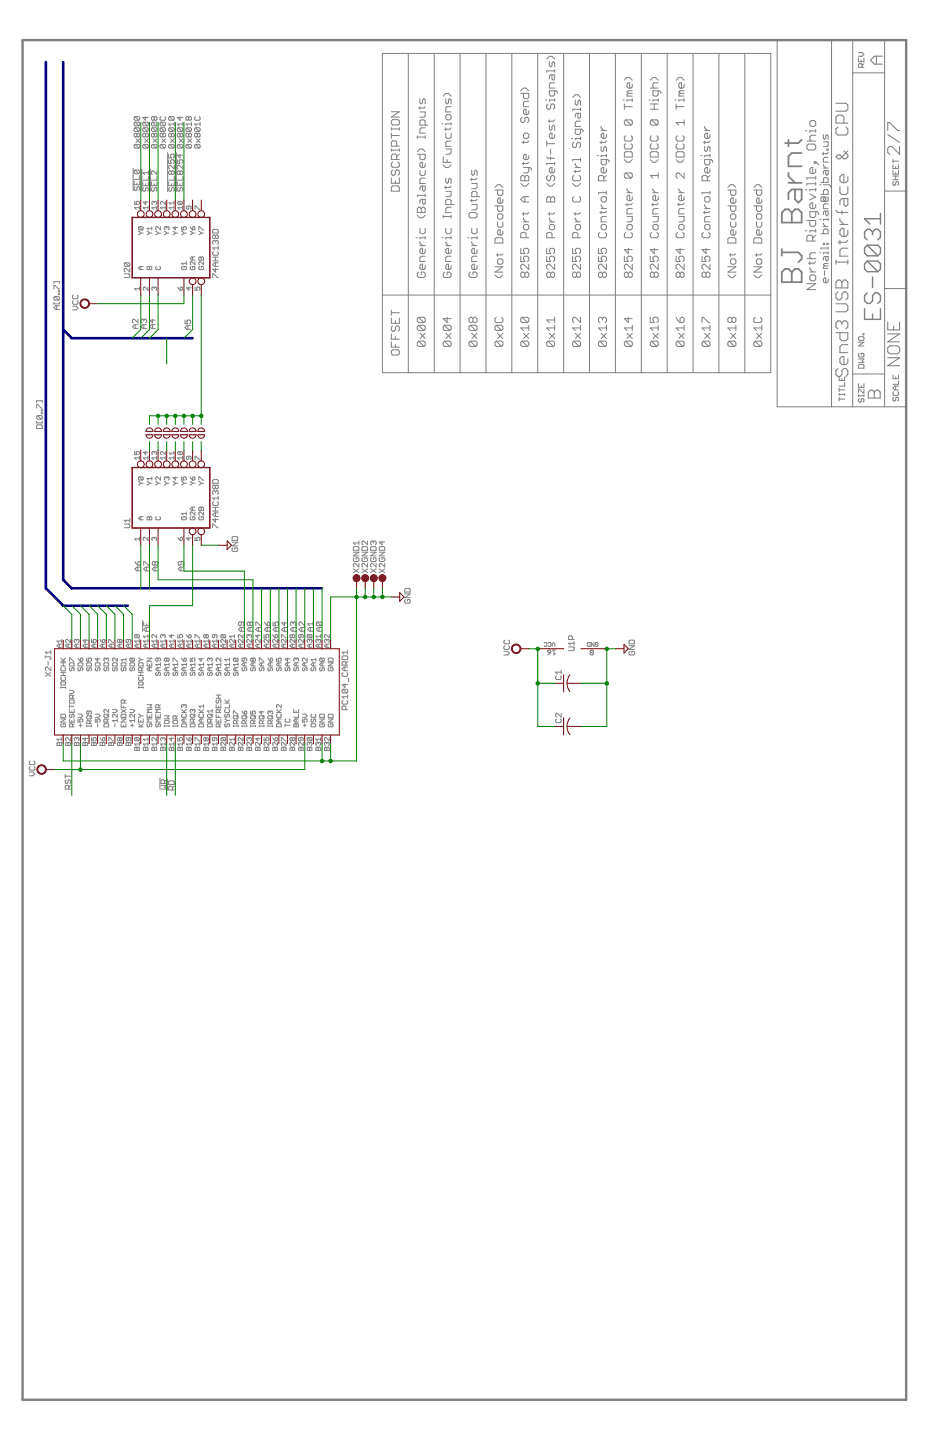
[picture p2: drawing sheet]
<svg xmlns="http://www.w3.org/2000/svg" width="279mm" height="432mm" viewBox="0 0 279 432" stroke-linecap="round" stroke-linejoin="round" font-family="sans-serif">
<g fill="#808080" stroke="#808080" stroke-width=".32">
<path d="M250.6 93.5h3z"/>
<path d="M253.6 93.5l.6-.6z"/>
<path d="M254.2 91.7v1.2z"/>
<path d="M253.6 91.1l.6 .6z"/>
<path d="M250.6 91.1h3z"/>
<path d="M251.2 87.5l-.6 .6z"/>
<path d="M250.6 88.1v1.2z"/>
<path d="M250.6 89.3l.6 .6z"/>
<path d="M251.2 89.9h.6z"/>
<path d="M251.8 89.9l.6-.6z"/>
<path d="M252.4 88.1v1.2z"/>
<path d="M253 87.5l-.6 .6z"/>
<path d="M253 87.5h.6z"/>
<path d="M253.6 87.5l.6 .6z"/>
<path d="M254.2 88.1v1.2z"/>
<path d="M254.2 89.3l-.6 .6z"/>
<path d="M250.6 86.3h3.6z"/>
<path d="M250.6 84.6v1.7z"/>
<path d="M250.6 84.6l.6-.6z"/>
<path d="M251.2 84h.6z"/>
<path d="M251.8 84l.6 .6z"/>
<path d="M252.4 84.6l.6-.6z"/>
<path d="M253 84h.6z"/>
<path d="M253.6 84l.6 .6z"/>
<path d="M254.2 84.6v1.7z"/>
<path d="M252.4 84.6v1.7z"/>
<path d="M254.2 78v1.2z"/>
<path d="M250.6 78.6h3.6z"/>
<path d="M250.6 78v1.2z"/>
<path d="M251.8 76.8h2.4z"/>
<path d="M251.8 75v1.8z"/>
<path d="M252.4 74.4l-.6 .6z"/>
<path d="M252.4 74.4h1.8z"/>
<path d="M251.2 72.6h2.4z"/>
<path d="M253.6 72.6l.6-.5z"/>
<path d="M251.8 72.1v1.1z"/>
<path d="M254.2 69.1v1.2z"/>
<path d="M254.2 70.3l-.6 .6z"/>
<path d="M252.4 70.9h1.2z"/>
<path d="M251.8 70.3l.6 .6z"/>
<path d="M251.8 69.1v1.2z"/>
<path d="M252.4 68.5l-.6 .6z"/>
<path d="M252.4 68.5h.6z"/>
<path d="M253 68.5v2.4z"/>
<path d="M251.8 67.3h2.4z"/>
<path d="M251.8 66.1l1.2 1.2z"/>
<path d="M251.8 65.5v.6z"/>
<path d="M251.2 63.7h3z"/>
<path d="M250.6 63.1l.6 .6z"/>
<path d="M252.4 63.1v1.2z"/>
<path d="M251.8 60.1v1.2z"/>
<path d="M251.8 60.1l.6-.6z"/>
<path d="M252.4 59.5h1.8z"/>
<path d="M254.2 59.5v1.8z"/>
<path d="M254.2 61.3l-.6 .6z"/>
<path d="M253 61.3l.6 .6z"/>
<path d="M253 59.5v1.8z"/>
<path d="M251.8 56v1.8z"/>
<path d="M251.8 57.8l.6 .6z"/>
<path d="M252.4 58.4h1.2z"/>
<path d="M253.6 58.4l.6-.6z"/>
<path d="M254.2 56v1.8z"/>
<path d="M254.2 53v1.2z"/>
<path d="M254.2 54.2l-.6 .6z"/>
<path d="M252.4 54.8h1.2z"/>
<path d="M251.8 54.2l.6 .6z"/>
<path d="M251.8 53v1.2z"/>
<path d="M252.4 52.4l-.6 .6z"/>
<path d="M252.4 52.4h.6z"/>
<path d="M253 52.4v2.4z"/>
<path d="M253 45.3l1.2 1.1z"/>
<path d="M254.2 46.4v.6z"/>
<path d="M253.6 47.6l.6-.6z"/>
<path d="M253 47.6h.6z"/>
<path d="M251.8 46.4l1.2 1.2z"/>
<path d="M251.2 46.4h.6z"/>
<path d="M250.6 47l.6-.6z"/>
<path d="M250.6 47l.6 .6z"/>
<path d="M251.2 47.6h.6z"/>
<path d="M251.8 47.6l2.4-2.3z"/>
<path d="M250.6 38.7l.6-.6z"/>
<path d="M250.6 38.7v1.2z"/>
<path d="M250.6 39.9l.6 .6z"/>
<path d="M251.2 40.5h2.4z"/>
<path d="M253.6 40.5l.6-.6z"/>
<path d="M254.2 38.7v1.2z"/>
<path d="M253.6 38.1l.6 .6z"/>
<path d="M250.6 36.9h3.6z"/>
<path d="M250.6 35.1v1.8z"/>
<path d="M250.6 35.1l.6-.6z"/>
<path d="M251.2 34.5h1.2z"/>
<path d="M252.4 34.5l.6 .6z"/>
<path d="M253 35.1v1.8z"/>
<path d="M250.6 33.3h3z"/>
<path d="M253.6 33.3l.6-.6z"/>
<path d="M254.2 31.6v1.1z"/>
<path d="M253.6 31l.6 .6z"/>
<path d="M250.6 31h3z"/>
<path d="M262.1 19.2h2.4z"/>
<path d="M260.9 18.1l1.2 1.1z"/>
<path d="M262.1 16.8l-1.2 1.3z"/>
<path d="M262.1 16.8h2.4z"/>
<path d="M262.7 16.8v2.4z"/>
<path d="M266.1 109.7h3.6z"/>
<path d="M266.1 109.7l3.6-2.4z"/>
<path d="M266.1 107.3h3.6z"/>
<path d="M266.1 104.3v1.2z"/>
<path d="M266.1 105.5l.6 .6z"/>
<path d="M266.7 106.1h2.4z"/>
<path d="M269.1 106.1l.6-.6z"/>
<path d="M269.7 104.3v1.2z"/>
<path d="M269.1 103.7l.6 .6z"/>
<path d="M266.7 103.7h2.4z"/>
<path d="M266.7 103.7l-.6 .6z"/>
<path d="M266.1 102.5h3.6z"/>
<path d="M266.1 102.5l3.6-2.4z"/>
<path d="M266.1 100.1h3.6z"/>
<path d="M266.1 96.6v2.3z"/>
<path d="M266.1 98.9h3.6z"/>
<path d="M269.7 96.6v2.3z"/>
<path d="M267.9 97.7v1.2z"/>
<path d="M269.7 43.9v2.4z"/>
<path d="M267.3 43.9l2.4 2.4z"/>
<path d="M266.7 43.9h.6z"/>
<path d="M266.7 43.9l-.6 .6z"/>
<path d="M266.1 44.5v1.2z"/>
<path d="M266.1 45.7l.6 .6z"/>
<path d="M266.1 40.3l3.6 2.4z"/>
<path d="M266.1 36.7v2.4z"/>
<path d="M266.1 36.7h.6z"/>
<path d="M266.7 36.7l2.4 2.4z"/>
<path d="M269.1 39.1h.6z"/>
<path d="M260.3 119.4h3.6z"/>
<path d="M260.3 117.6v1.8z"/>
<path d="M260.9 117l-.6 .6z"/>
<path d="M260.9 117h.6z"/>
<path d="M261.5 117l.6 .6z"/>
<path d="M262.7 117l-.6 .6z"/>
<path d="M262.7 117h.6z"/>
<path d="M263.3 117l.6 .6z"/>
<path d="M263.9 117.6v1.8z"/>
<path d="M262.1 117.6v1.8z"/>
<path d="M250.6 111.1l.6-.6z"/>
<path d="M250.6 111.1v1.2z"/>
<path d="M250.6 112.3l.6 .6z"/>
<path d="M251.2 112.9h.6z"/>
<path d="M252.4 112.3l-.6 .6z"/>
<path d="M252.4 111.1v1.2z"/>
<path d="M252.4 111.1l.6-.6z"/>
<path d="M253 110.5h.6z"/>
<path d="M253.6 110.5l.6 .6z"/>
<path d="M254.2 111.1v1.2z"/>
<path d="M254.2 112.3l-.6 .6z"/>
<path d="M254.2 107.5v1.2z"/>
<path d="M254.2 108.7l-.6 .6z"/>
<path d="M252.4 109.3h1.2z"/>
<path d="M251.8 108.7l.6 .6z"/>
<path d="M251.8 107.5v1.2z"/>
<path d="M252.4 106.9l-.6 .6z"/>
<path d="M252.4 106.9h.6z"/>
<path d="M253 106.9v2.4z"/>
<path d="M251.8 105.7h2.4z"/>
<path d="M251.8 103.9v1.8z"/>
<path d="M251.8 103.9l.6-.5z"/>
<path d="M252.4 103.4h1.8z"/>
<path d="M250.6 99.8h3.6z"/>
<path d="M254.2 99.8v1.8z"/>
<path d="M254.2 101.6l-.6 .6z"/>
<path d="M252.4 102.2h1.2z"/>
<path d="M251.8 101.6l.6 .6z"/>
<path d="M251.8 99.8v1.8z"/>
<path d="M250.6 98l.6 .6z"/>
<path d="M250.6 96.8v1.2z"/>
<path d="M250.6 96.8l.6-.6z"/>
<path d="M251.2 96.2h.6z"/>
<path d="M251.8 96.2l.6 .6z"/>
<path d="M252.4 96.8v.6z"/>
<path d="M252.4 96.8l.6-.6z"/>
<path d="M253 96.2h.6z"/>
<path d="M253.6 96.2l.6 .6z"/>
<path d="M254.2 96.8v1.2z"/>
<path d="M254.2 98l-.6 .6z"/>
</g>
<g fill="#808080" stroke="#808080" stroke-width=".3">
<path d="M114.6 88.5v23.3z"/>
<path d="M114.6 16v72.5z"/>
<path d="M114.6 16h7.8z"/>
<path d="M122.4 16h7.8z"/>
<path d="M130.2 16h7.7z"/>
<path d="M137.9 16h15.5z"/>
<path d="M153.4 16h7.8z"/>
<path d="M161.2 16h7.8z"/>
<path d="M169 16h7.7z"/>
<path d="M176.7 16h7.8z"/>
<path d="M184.5 16h15.5z"/>
<path d="M200 16v95.8z"/>
<path d="M114.6 111.8h7.8z"/>
<path d="M122.4 111.8h7.8z"/>
<path d="M130.2 111.8h7.7z"/>
<path d="M137.9 111.8h7.8z"/>
<path d="M145.7 111.8h7.7z"/>
<path d="M153.4 111.8h7.8z"/>
<path d="M161.2 111.8h7.8z"/>
<path d="M169 111.8h7.7z"/>
<path d="M176.7 111.8h7.8z"/>
<path d="M184.5 111.8h7.8z"/>
<path d="M192.3 111.8h7.7z"/>
<path d="M122.4 16v95.8z"/>
<path d="M130.2 16v95.8z"/>
<path d="M137.9 16v95.8z"/>
<path d="M161.2 16v95.8z"/>
<path d="M169 16v95.8z"/>
<path d="M176.7 16v95.8z"/>
<path d="M184.5 16v95.8z"/>
<path d="M192.3 16v95.8z"/>
<path d="M117.3 105.3v.8z"/>
<path d="M117.3 106.1l.4 .4z"/>
<path d="M117.7 106.5h1.6z"/>
<path d="M119.3 106.5l.4-.4z"/>
<path d="M119.7 105.3v.8z"/>
<path d="M119.3 104.9l.4 .4z"/>
<path d="M117.7 104.9h1.6z"/>
<path d="M117.7 104.9l-.4 .4z"/>
<path d="M117.3 104.1h2.4z"/>
<path d="M117.3 102.5v1.6z"/>
<path d="M118.5 103.3v.8z"/>
<path d="M117.3 101.7h2.4z"/>
<path d="M117.3 100.1v1.6z"/>
<path d="M118.5 100.9v.8z"/>
<path d="M117.3 98.1l.4-.4z"/>
<path d="M117.3 98.1v.8z"/>
<path d="M117.3 98.9l.4 .4z"/>
<path d="M117.7 99.3h.4z"/>
<path d="M118.1 99.3l.4-.4z"/>
<path d="M118.5 98.1v.8z"/>
<path d="M118.5 98.1l.4-.4z"/>
<path d="M118.9 97.7h.4z"/>
<path d="M119.3 97.7l.4 .4z"/>
<path d="M119.7 98.1v.8z"/>
<path d="M119.7 98.9l-.4 .4z"/>
<path d="M117.3 95.4v1.5z"/>
<path d="M117.3 96.9h2.4z"/>
<path d="M119.7 95.4v1.5z"/>
<path d="M118.5 96.2v.7z"/>
<path d="M117.3 93.8h2.4z"/>
<path d="M117.3 93v1.6z"/>
<path d="M117.3 57.3h2.4z"/>
<path d="M119.7 56.1v1.2z"/>
<path d="M119.3 55.7l.4 .4z"/>
<path d="M117.7 55.7h1.6z"/>
<path d="M117.7 55.7l-.4 .4z"/>
<path d="M117.3 56.1v1.2z"/>
<path d="M117.3 53.4v1.5z"/>
<path d="M117.3 54.9h2.4z"/>
<path d="M119.7 53.4v1.5z"/>
<path d="M118.5 54.1v.8z"/>
<path d="M117.7 51l-.4 .4z"/>
<path d="M117.3 51.4v.8z"/>
<path d="M117.3 52.2l.4 .4z"/>
<path d="M117.7 52.6h.4z"/>
<path d="M118.1 52.6l.4-.4z"/>
<path d="M118.5 51.4v.8z"/>
<path d="M118.9 51l-.4 .4z"/>
<path d="M118.9 51h.4z"/>
<path d="M119.3 51l.4 .4z"/>
<path d="M119.7 51.4v.8z"/>
<path d="M119.7 52.2l-.4 .4z"/>
<path d="M117.7 48.6l-.4 .4z"/>
<path d="M117.3 49v.8z"/>
<path d="M117.3 49.8l.4 .4z"/>
<path d="M117.7 50.2h1.6z"/>
<path d="M119.3 50.2l.4-.4z"/>
<path d="M119.7 49v.8z"/>
<path d="M119.3 48.6l.4 .4z"/>
<path d="M117.3 47.8h2.4z"/>
<path d="M117.3 46.6v1.2z"/>
<path d="M117.3 46.6l.4-.4z"/>
<path d="M117.7 46.2h.8z"/>
<path d="M118.5 46.2l.4 .4z"/>
<path d="M118.9 46.6v1.2z"/>
<path d="M118.9 47l.8-.8z"/>
<path d="M119.7 44.6v.8z"/>
<path d="M117.3 45h2.4z"/>
<path d="M117.3 44.6v.8z"/>
<path d="M117.3 43.8h2.4z"/>
<path d="M117.3 42.6v1.2z"/>
<path d="M117.3 42.6l.4-.4z"/>
<path d="M117.7 42.2h.8z"/>
<path d="M118.5 42.2l.4 .4z"/>
<path d="M118.9 42.6v1.2z"/>
<path d="M117.3 40.6h2.4z"/>
<path d="M117.3 39.9v1.5z"/>
<path d="M119.7 38.3v.8z"/>
<path d="M117.3 38.7h2.4z"/>
<path d="M117.3 38.3v.8z"/>
<path d="M117.3 36.3v.8z"/>
<path d="M117.3 37.1l.4 .4z"/>
<path d="M117.7 37.5h1.6z"/>
<path d="M119.3 37.5l.4-.4z"/>
<path d="M119.7 36.3v.8z"/>
<path d="M119.3 35.9l.4 .4z"/>
<path d="M117.7 35.9h1.6z"/>
<path d="M117.7 35.9l-.4 .4z"/>
<path d="M117.3 35.1h2.4z"/>
<path d="M117.3 35.1l2.4-1.6z"/>
<path d="M117.3 33.5h2.4z"/>
<path d="M125.5 103.9h1.6z"/>
<path d="M125.1 103.5l.4 .4z"/>
<path d="M125.1 102.7v.8z"/>
<path d="M125.5 102.3l-.4 .4z"/>
<path d="M125.5 102.3h1.6z"/>
<path d="M127.1 102.3l.4 .4z"/>
<path d="M127.5 102.7v.8z"/>
<path d="M127.5 103.5l-.4 .4z"/>
<path d="M125.5 102.3l1.6 1.6z"/>
<path d="M125.9 101.5l1.6-1.6z"/>
<path d="M125.9 99.9l1.6 1.6z"/>
<path d="M125.5 99.1h1.6z"/>
<path d="M125.1 98.7l.4 .4z"/>
<path d="M125.1 97.9v.8z"/>
<path d="M125.5 97.5l-.4 .4z"/>
<path d="M125.5 97.5h1.6z"/>
<path d="M127.1 97.5l.4 .4z"/>
<path d="M127.5 97.9v.8z"/>
<path d="M127.5 98.7l-.4 .4z"/>
<path d="M125.5 97.5l1.6 1.6z"/>
<path d="M125.5 96.7h1.6z"/>
<path d="M125.1 96.4l.4 .3z"/>
<path d="M125.1 95.5v.9z"/>
<path d="M125.1 95.5l.4-.4z"/>
<path d="M125.5 95.1h1.6z"/>
<path d="M127.1 95.1l.4 .4z"/>
<path d="M127.5 95.5v.9z"/>
<path d="M127.5 96.4l-.4 .3z"/>
<path d="M125.5 95.1l1.6 1.6z"/>
<path d="M133.2 103.9h1.6z"/>
<path d="M132.9 103.5l.3 .4z"/>
<path d="M132.9 102.7v.8z"/>
<path d="M133.2 102.3l-.3 .4z"/>
<path d="M133.2 102.3h1.6z"/>
<path d="M134.8 102.3l.4 .4z"/>
<path d="M135.2 102.7v.8z"/>
<path d="M134.8 103.9l.4-.4z"/>
<path d="M133.2 102.3l1.6 1.6z"/>
<path d="M133.6 101.5l1.6-1.6z"/>
<path d="M133.6 99.9l1.6 1.6z"/>
<path d="M133.2 99.1h1.6z"/>
<path d="M132.9 98.7l.3 .4z"/>
<path d="M132.9 97.9v.8z"/>
<path d="M133.2 97.5l-.3 .4z"/>
<path d="M133.2 97.5h1.6z"/>
<path d="M134.8 97.5l.4 .4z"/>
<path d="M135.2 97.9v.8z"/>
<path d="M134.8 99.1l.4-.4z"/>
<path d="M133.2 97.5l1.6 1.6z"/>
<path d="M132.9 95.5h2.3z"/>
<path d="M132.9 95.5l1.1 1.2z"/>
<path d="M134 95.1v1.6z"/>
<path d="M141 103.9h1.6z"/>
<path d="M140.6 103.5l.4 .4z"/>
<path d="M140.6 102.7v.8z"/>
<path d="M141 102.3l-.4 .4z"/>
<path d="M141 102.3h1.6z"/>
<path d="M142.6 102.3l.4 .4z"/>
<path d="M143 102.7v.8z"/>
<path d="M143 103.5l-.4 .4z"/>
<path d="M141 102.3l1.6 1.6z"/>
<path d="M141.4 101.5l1.6-1.6z"/>
<path d="M141.4 99.9l1.6 1.6z"/>
<path d="M141 99.1h1.6z"/>
<path d="M140.6 98.7l.4 .4z"/>
<path d="M140.6 97.9v.8z"/>
<path d="M141 97.5l-.4 .4z"/>
<path d="M141 97.5h1.6z"/>
<path d="M142.6 97.5l.4 .4z"/>
<path d="M143 97.9v.8z"/>
<path d="M143 98.7l-.4 .4z"/>
<path d="M141 97.5l1.6 1.6z"/>
<path d="M140.6 96.4l.4 .3z"/>
<path d="M140.6 95.5v.9z"/>
<path d="M141 95.1l-.4 .4z"/>
<path d="M141 95.1h.4z"/>
<path d="M141.4 95.1l.4 .4z"/>
<path d="M141.8 95.5l.4-.4z"/>
<path d="M142.2 95.1h.4z"/>
<path d="M142.6 95.1l.4 .4z"/>
<path d="M143 95.5v.9z"/>
<path d="M142.6 96.7l.4-.3z"/>
<path d="M142.2 96.7h.4z"/>
<path d="M141.8 96.4l.4 .3z"/>
<path d="M141.8 96.4l-.4 .3z"/>
<path d="M141 96.7h.4z"/>
<path d="M141.8 95.5v.9z"/>
<path d="M156.5 103.9h1.6z"/>
<path d="M156.1 103.5l.4 .4z"/>
<path d="M156.1 102.7v.8z"/>
<path d="M156.1 102.7l.4-.4z"/>
<path d="M156.5 102.3h1.6z"/>
<path d="M158.1 102.3l.4 .4z"/>
<path d="M158.5 102.7v.8z"/>
<path d="M158.5 103.5l-.4 .4z"/>
<path d="M156.5 102.3l1.6 1.6z"/>
<path d="M156.9 101.5l1.6-1.6z"/>
<path d="M156.9 99.9l1.6 1.6z"/>
<path d="M156.1 98.3l.8 .8z"/>
<path d="M156.1 98.3h2.4z"/>
<path d="M158.5 97.5v1.6z"/>
<path d="M156.5 96.7h1.6z"/>
<path d="M156.1 96.4l.4 .3z"/>
<path d="M156.1 95.5v.9z"/>
<path d="M156.1 95.5l.4-.4z"/>
<path d="M156.5 95.1h1.6z"/>
<path d="M158.1 95.1l.4 .4z"/>
<path d="M158.5 95.5v.9z"/>
<path d="M158.1 96.7l.4-.3z"/>
<path d="M156.5 95.1l1.6 1.6z"/>
<path d="M164.3 103.9h1.6z"/>
<path d="M163.9 103.5l.4 .4z"/>
<path d="M163.9 102.7v.8z"/>
<path d="M163.9 102.7l.4-.4z"/>
<path d="M164.3 102.3h1.6z"/>
<path d="M165.9 102.3l.4 .4z"/>
<path d="M166.3 102.7v.8z"/>
<path d="M166.3 103.5l-.4 .4z"/>
<path d="M164.3 102.3l1.6 1.6z"/>
<path d="M164.7 101.5l1.6-1.6z"/>
<path d="M164.7 99.9l1.6 1.6z"/>
<path d="M163.9 98.3l.8 .8z"/>
<path d="M163.9 98.3h2.4z"/>
<path d="M166.3 97.5v1.6z"/>
<path d="M163.9 95.9l.8 .8z"/>
<path d="M163.9 95.9h2.4z"/>
<path d="M166.3 95.1v1.6z"/>
<path d="M172 103.9h1.6z"/>
<path d="M171.7 103.5l.3 .4z"/>
<path d="M171.7 102.7v.8z"/>
<path d="M172 102.3l-.3 .4z"/>
<path d="M172 102.3h1.6z"/>
<path d="M173.6 102.3l.4 .4z"/>
<path d="M174 102.7v.8z"/>
<path d="M173.6 103.9l.4-.4z"/>
<path d="M172 102.3l1.6 1.6z"/>
<path d="M172.4 101.5l1.6-1.6z"/>
<path d="M172.4 99.9l1.6 1.6z"/>
<path d="M171.7 98.3l.7 .8z"/>
<path d="M171.7 98.3h2.3z"/>
<path d="M174 97.5v1.6z"/>
<path d="M174 95.1v1.6z"/>
<path d="M172.4 95.1l1.6 1.6z"/>
<path d="M172 95.1h.4z"/>
<path d="M172 95.1l-.3 .4z"/>
<path d="M171.7 95.5v.9z"/>
<path d="M171.7 96.4l.3 .3z"/>
<path d="M179.8 103.9h1.6z"/>
<path d="M179.4 103.5l.4 .4z"/>
<path d="M179.4 102.7v.8z"/>
<path d="M179.4 102.7l.4-.4z"/>
<path d="M179.8 102.3h1.6z"/>
<path d="M181.4 102.3l.4 .4z"/>
<path d="M181.8 102.7v.8z"/>
<path d="M181.8 103.5l-.4 .4z"/>
<path d="M179.8 102.3l1.6 1.6z"/>
<path d="M180.2 101.5l1.6-1.6z"/>
<path d="M180.2 99.9l1.6 1.6z"/>
<path d="M179.4 98.3l.8 .8z"/>
<path d="M179.4 98.3h2.4z"/>
<path d="M181.8 97.5v1.6z"/>
<path d="M179.4 96.4l.4 .3z"/>
<path d="M179.4 95.5v.9z"/>
<path d="M179.4 95.5l.4-.4z"/>
<path d="M179.8 95.1h.4z"/>
<path d="M180.2 95.1l.4 .4z"/>
<path d="M180.6 95.5v.4z"/>
<path d="M181 95.1l-.4 .4z"/>
<path d="M181 95.1h.4z"/>
<path d="M181.4 95.1l.4 .4z"/>
<path d="M181.8 95.5v.9z"/>
<path d="M181.4 96.7l.4-.3z"/>
<path d="M187.6 103.9h1.6z"/>
<path d="M187.2 103.5l.4 .4z"/>
<path d="M187.2 102.7v.8z"/>
<path d="M187.2 102.7l.4-.4z"/>
<path d="M187.6 102.3h1.6z"/>
<path d="M189.2 102.3l.3 .4z"/>
<path d="M189.5 102.7v.8z"/>
<path d="M189.5 103.5l-.3 .4z"/>
<path d="M187.6 102.3l1.6 1.6z"/>
<path d="M188 101.5l1.5-1.6z"/>
<path d="M188 99.9l1.5 1.6z"/>
<path d="M187.2 98.3l.8 .8z"/>
<path d="M187.2 98.3h2.3z"/>
<path d="M189.5 97.5v1.6z"/>
<path d="M187.2 95.5h2.3z"/>
<path d="M187.2 95.5l1.2 1.2z"/>
<path d="M188.4 95.1v1.6z"/>
<path d="M195.3 103.9h1.6z"/>
<path d="M194.9 103.5l.4 .4z"/>
<path d="M194.9 102.7v.8z"/>
<path d="M195.3 102.3l-.4 .4z"/>
<path d="M195.3 102.3h1.6z"/>
<path d="M196.9 102.3l.4 .4z"/>
<path d="M197.3 102.7v.8z"/>
<path d="M197.3 103.5l-.4 .4z"/>
<path d="M195.3 102.3l1.6 1.6z"/>
<path d="M195.7 101.5l1.6-1.6z"/>
<path d="M195.7 99.9l1.6 1.6z"/>
<path d="M194.9 98.3l.8 .8z"/>
<path d="M194.9 98.3h2.4z"/>
<path d="M197.3 97.5v1.6z"/>
<path d="M194.9 95.1v1.6z"/>
<path d="M194.9 96.7h1.2z"/>
<path d="M195.7 95.9l.4 .8z"/>
<path d="M195.7 95.5v.4z"/>
<path d="M195.7 95.5l.4-.4z"/>
<path d="M196.1 95.1h.8z"/>
<path d="M196.9 95.1l.4 .4z"/>
<path d="M197.3 95.5v.9z"/>
<path d="M196.9 96.7l.4-.3z"/>
<path d="M203.1 103.9h1.6z"/>
<path d="M202.7 103.5l.4 .4z"/>
<path d="M202.7 102.7v.8z"/>
<path d="M202.7 102.7l.4-.4z"/>
<path d="M203.1 102.3h1.6z"/>
<path d="M204.7 102.3l.4 .4z"/>
<path d="M205.1 102.7v.8z"/>
<path d="M205.1 103.5l-.4 .4z"/>
<path d="M203.1 102.3l1.6 1.6z"/>
<path d="M203.5 101.5l1.6-1.6z"/>
<path d="M203.5 99.9l1.6 1.6z"/>
<path d="M202.7 98.3l.8 .8z"/>
<path d="M202.7 98.3h2.4z"/>
<path d="M205.1 97.5v1.6z"/>
<path d="M202.7 95.1l.4 .8z"/>
<path d="M203.1 95.9l.8 .8z"/>
<path d="M203.9 96.7h.8z"/>
<path d="M204.7 96.7l.4-.3z"/>
<path d="M205.1 95.5v.9z"/>
<path d="M204.7 95.1l.4 .4z"/>
<path d="M204.3 95.1h.4z"/>
<path d="M204.3 95.1l-.4 .4z"/>
<path d="M203.9 95.5v1.2z"/>
<path d="M210.9 103.9h1.5z"/>
<path d="M210.5 103.5l.4 .4z"/>
<path d="M210.5 102.7v.8z"/>
<path d="M210.5 102.7l.4-.4z"/>
<path d="M210.9 102.3h1.5z"/>
<path d="M212.4 102.3l.4 .4z"/>
<path d="M212.8 102.7v.8z"/>
<path d="M212.8 103.5l-.4 .4z"/>
<path d="M210.9 102.3l1.5 1.6z"/>
<path d="M211.2 101.5l1.6-1.6z"/>
<path d="M211.2 99.9l1.6 1.6z"/>
<path d="M210.5 98.3l.7 .8z"/>
<path d="M210.5 98.3h2.3z"/>
<path d="M212.8 97.5v1.6z"/>
<path d="M210.5 95.1v1.6z"/>
<path d="M210.5 95.1h.4z"/>
<path d="M210.9 95.1l1.5 1.6z"/>
<path d="M212.4 96.7h.4z"/>
<path d="M207.8 16v95.8z"/>
<path d="M200 111.8h15.5z"/>
<path d="M215.5 111.8h7.8z"/>
<path d="M223.3 111.8h7.8z"/>
<path d="M200 16h15.5z"/>
<path d="M215.5 16h7.8z"/>
<path d="M223.3 16h7.8z"/>
<path d="M125.5 81.6l-.4 .4z"/>
<path d="M125.1 82v.8z"/>
<path d="M125.1 82.8l.4 .4z"/>
<path d="M125.5 83.2h1.6z"/>
<path d="M127.1 83.2l.4-.4z"/>
<path d="M127.5 82v.8z"/>
<path d="M127.1 81.6l.4 .4z"/>
<path d="M126.3 81.6h.8z"/>
<path d="M126.3 81.6v.8z"/>
<path d="M127.5 79.6v.8z"/>
<path d="M127.5 80.4l-.4 .4z"/>
<path d="M126.3 80.8h.8z"/>
<path d="M125.9 80.4l.4 .4z"/>
<path d="M125.9 79.6v.8z"/>
<path d="M125.9 79.6l.4-.4z"/>
<path d="M126.3 79.2h.4z"/>
<path d="M126.7 79.2v1.6z"/>
<path d="M125.9 78.4h1.6z"/>
<path d="M125.9 77.2v1.2z"/>
<path d="M125.9 77.2l.4-.4z"/>
<path d="M126.3 76.8h1.2z"/>
<path d="M127.5 74.8v.8z"/>
<path d="M127.5 75.6l-.4 .5z"/>
<path d="M126.3 76.1h.8z"/>
<path d="M125.9 75.6l.4 .5z"/>
<path d="M125.9 74.8v.8z"/>
<path d="M125.9 74.8l.4-.3z"/>
<path d="M126.3 74.5h.4z"/>
<path d="M126.7 74.5v1.6z"/>
<path d="M125.9 73.7h1.6z"/>
<path d="M125.9 72.9l.8 .8z"/>
<path d="M125.9 72.5v.4z"/>
<path d="M125.9 71.3v.4z"/>
<path d="M125.9 71.3h1.6z"/>
<path d="M127.5 70.9v.8z"/>
<path d="M124.7 71.3h.4z"/>
<path d="M125.9 68.5v1.2z"/>
<path d="M125.9 69.7l.4 .4z"/>
<path d="M126.3 70.1h.8z"/>
<path d="M127.1 70.1l.4-.4z"/>
<path d="M127.5 68.5v1.2z"/>
<path d="M127.5 64.5l-.8 .8z"/>
<path d="M125.9 65.3h.8z"/>
<path d="M125.1 64.5l.8 .8z"/>
<path d="M125.1 63.7h2.4z"/>
<path d="M125.1 62.5v1.2z"/>
<path d="M125.1 62.5l.4-.4z"/>
<path d="M125.5 62.1h.4z"/>
<path d="M125.9 62.1l.4 .4z"/>
<path d="M126.7 62.1l-.4 .4z"/>
<path d="M126.7 62.1h.4z"/>
<path d="M127.1 62.1l.4 .4z"/>
<path d="M127.5 62.5v1.2z"/>
<path d="M126.3 62.5v1.2z"/>
<path d="M125.9 60.2v.8z"/>
<path d="M125.9 60.2l.4-.4z"/>
<path d="M126.3 59.8h1.2z"/>
<path d="M127.5 59.8v1.2z"/>
<path d="M127.5 61l-.4 .4z"/>
<path d="M126.7 61l.4 .4z"/>
<path d="M126.7 59.8v1.2z"/>
<path d="M125.1 58.6v.4z"/>
<path d="M125.1 58.6h2.4z"/>
<path d="M127.5 58.2v.8z"/>
<path d="M125.9 56.2v.8z"/>
<path d="M125.9 56.2l.4-.4z"/>
<path d="M126.3 55.8h1.2z"/>
<path d="M127.5 55.8v1.2z"/>
<path d="M127.5 57l-.4 .4z"/>
<path d="M126.7 57l.4 .4z"/>
<path d="M126.7 55.8v1.2z"/>
<path d="M125.9 55h1.6z"/>
<path d="M125.9 53.8v1.2z"/>
<path d="M125.9 53.8l.4-.4z"/>
<path d="M126.3 53.4h1.2z"/>
<path d="M125.9 51v1.2z"/>
<path d="M125.9 52.2l.4 .4z"/>
<path d="M126.3 52.6h.8z"/>
<path d="M127.5 52.2l-.4 .4z"/>
<path d="M127.5 51v1.2z"/>
<path d="M127.5 49v.8z"/>
<path d="M127.5 49.8l-.4 .4z"/>
<path d="M126.3 50.2h.8z"/>
<path d="M125.9 49.8l.4 .4z"/>
<path d="M125.9 49v.8z"/>
<path d="M125.9 49l.4-.3z"/>
<path d="M126.3 48.7h.4z"/>
<path d="M126.7 48.7v1.5z"/>
<path d="M125.1 46.3h2.4z"/>
<path d="M127.5 46.3v1.2z"/>
<path d="M127.5 47.5l-.4 .4z"/>
<path d="M126.3 47.9h.8z"/>
<path d="M125.9 47.5l.4 .4z"/>
<path d="M125.9 46.3v1.2z"/>
<path d="M126.7 44.7l.8 .8z"/>
<path d="M125.9 44.7h.8z"/>
<path d="M125.9 44.7l-.8 .8z"/>
<path d="M127.5 40.7v.8z"/>
<path d="M125.1 41.1h2.4z"/>
<path d="M125.1 40.7v.8z"/>
<path d="M125.9 39.9h1.6z"/>
<path d="M125.9 38.7v1.2z"/>
<path d="M125.9 38.7l.4-.4z"/>
<path d="M126.3 38.3h1.2z"/>
<path d="M125.9 37.5h2.4z"/>
<path d="M125.9 36.3v1.2z"/>
<path d="M125.9 36.3l.4-.4z"/>
<path d="M126.3 35.9h.8z"/>
<path d="M127.1 35.9l.4 .4z"/>
<path d="M127.5 36.3v1.2z"/>
<path d="M125.9 35.2h1.2z"/>
<path d="M127.5 34.8l-.4 .4z"/>
<path d="M127.5 33.6v1.2z"/>
<path d="M125.9 33.6h1.6z"/>
<path d="M125.5 32.4h1.6z"/>
<path d="M127.5 32l-.4 .4z"/>
<path d="M125.9 32v.8z"/>
<path d="M127.5 30v1.2z"/>
<path d="M127.1 29.6l.4 .4z"/>
<path d="M127.1 29.6l-.4 .4z"/>
<path d="M126.7 30v.8z"/>
<path d="M126.3 31.2l.4-.4z"/>
<path d="M125.9 30.8l.4 .4z"/>
<path d="M125.9 29.6v1.2z"/>
<path d="M133.2 81.6l-.3 .4z"/>
<path d="M132.9 82v.8z"/>
<path d="M132.9 82.8l.3 .4z"/>
<path d="M133.2 83.2h1.6z"/>
<path d="M134.8 83.2l.4-.4z"/>
<path d="M135.2 82v.8z"/>
<path d="M134.8 81.6l.4 .4z"/>
<path d="M134 81.6h.8z"/>
<path d="M134 81.6v.8z"/>
<path d="M135.2 79.6v.8z"/>
<path d="M135.2 80.4l-.4 .4z"/>
<path d="M134 80.8h.8z"/>
<path d="M133.6 80.4l.4 .4z"/>
<path d="M133.6 79.6v.8z"/>
<path d="M134 79.2l-.4 .4z"/>
<path d="M134 79.2h.5z"/>
<path d="M134.5 79.2v1.6z"/>
<path d="M133.6 78.4h1.6z"/>
<path d="M133.6 77.2v1.2z"/>
<path d="M133.6 77.2l.4-.4z"/>
<path d="M134 76.8h1.2z"/>
<path d="M135.2 74.8v.8z"/>
<path d="M135.2 75.6l-.4 .5z"/>
<path d="M134 76.1h.8z"/>
<path d="M133.6 75.6l.4 .5z"/>
<path d="M133.6 74.8v.8z"/>
<path d="M133.6 74.8l.4-.3z"/>
<path d="M134 74.5h.5z"/>
<path d="M134.5 74.5v1.6z"/>
<path d="M133.6 73.7h1.6z"/>
<path d="M133.6 72.9l.9 .8z"/>
<path d="M133.6 72.5v.4z"/>
<path d="M133.6 71.3v.4z"/>
<path d="M133.6 71.3h1.6z"/>
<path d="M135.2 70.9v.8z"/>
<path d="M132.5 71.3h.4z"/>
<path d="M133.6 68.5v1.2z"/>
<path d="M133.6 69.7l.4 .4z"/>
<path d="M134 70.1h.8z"/>
<path d="M134.8 70.1l.4-.4z"/>
<path d="M135.2 68.5v1.2z"/>
<path d="M135.2 64.5v.8z"/>
<path d="M132.9 64.9h2.3z"/>
<path d="M132.9 64.5v.8z"/>
<path d="M133.6 63.7h1.6z"/>
<path d="M133.6 62.5v1.2z"/>
<path d="M134 62.1l-.4 .4z"/>
<path d="M134 62.1h1.2z"/>
<path d="M133.6 61.4h2.4z"/>
<path d="M133.6 60.2v1.2z"/>
<path d="M133.6 60.2l.4-.4z"/>
<path d="M134 59.8h.8z"/>
<path d="M134.8 59.8l.4 .4z"/>
<path d="M135.2 60.2v1.2z"/>
<path d="M133.6 59h1.2z"/>
<path d="M134.8 59l.4-.4z"/>
<path d="M135.2 57.4v1.2z"/>
<path d="M133.6 57.4h1.6z"/>
<path d="M133.2 56.2h1.6z"/>
<path d="M134.8 56.2l.4-.4z"/>
<path d="M133.6 55.8v.8z"/>
<path d="M135.2 53.8v1.2z"/>
<path d="M134.8 53.4l.4 .4z"/>
<path d="M134.8 53.4l-.3 .4z"/>
<path d="M134.5 53.8v.8z"/>
<path d="M134 55l.5-.4z"/>
<path d="M133.6 54.6l.4 .4z"/>
<path d="M133.6 53.4v1.2z"/>
<path d="M135.2 49.4l-.7 .8z"/>
<path d="M133.6 50.2h.9z"/>
<path d="M132.9 49.4l.7 .8z"/>
<path d="M132.9 48.7h2.3z"/>
<path d="M132.9 47.1v1.6z"/>
<path d="M134 47.9v.8z"/>
<path d="M133.6 46.3h1.2z"/>
<path d="M134.8 46.3l.4-.4z"/>
<path d="M135.2 44.7v1.2z"/>
<path d="M133.6 44.7h1.6z"/>
<path d="M133.6 43.9h1.6z"/>
<path d="M133.6 42.7v1.2z"/>
<path d="M134 42.3l-.4 .4z"/>
<path d="M134 42.3h1.2z"/>
<path d="M133.6 39.9v1.2z"/>
<path d="M133.6 41.1l.4 .4z"/>
<path d="M134 41.5h.8z"/>
<path d="M134.8 41.5l.4-.4z"/>
<path d="M135.2 39.9v1.2z"/>
<path d="M133.2 38.7h1.6z"/>
<path d="M134.8 38.7l.4-.4z"/>
<path d="M133.6 38.3v.8z"/>
<path d="M133.6 37.1v.4z"/>
<path d="M133.6 37.1h1.6z"/>
<path d="M135.2 36.7v.8z"/>
<path d="M132.5 37.1h.4z"/>
<path d="M135.2 34.8v.8z"/>
<path d="M134.8 34.4l.4 .4z"/>
<path d="M134 34.4h.8z"/>
<path d="M134 34.4l-.4 .4z"/>
<path d="M133.6 34.8v.8z"/>
<path d="M133.6 35.6l.4 .3z"/>
<path d="M134 35.9h.8z"/>
<path d="M134.8 35.9l.4-.3z"/>
<path d="M133.6 33.6h1.6z"/>
<path d="M133.6 32.4v1.2z"/>
<path d="M134 32l-.4 .4z"/>
<path d="M134 32h1.2z"/>
<path d="M135.2 30v1.2z"/>
<path d="M134.8 29.6l.4 .4z"/>
<path d="M134.8 29.6l-.3 .4z"/>
<path d="M134.5 30v.8z"/>
<path d="M134 31.2l.5-.4z"/>
<path d="M133.6 30.8l.4 .4z"/>
<path d="M133.6 29.6v1.2z"/>
<path d="M134.5 28l.7 .8z"/>
<path d="M133.6 28h.9z"/>
<path d="M133.6 28l-.7 .8z"/>
<path d="M141 81.6l-.4 .4z"/>
<path d="M140.6 82v.8z"/>
<path d="M140.6 82.8l.4 .4z"/>
<path d="M141 83.2h1.6z"/>
<path d="M142.6 83.2l.4-.4z"/>
<path d="M143 82v.8z"/>
<path d="M142.6 81.6l.4 .4z"/>
<path d="M141.8 81.6h.8z"/>
<path d="M141.8 81.6v.8z"/>
<path d="M143 79.6v.8z"/>
<path d="M142.6 80.8l.4-.4z"/>
<path d="M141.8 80.8h.8z"/>
<path d="M141.4 80.4l.4 .4z"/>
<path d="M141.4 79.6v.8z"/>
<path d="M141.8 79.2l-.4 .4z"/>
<path d="M141.8 79.2h.4z"/>
<path d="M142.2 79.2v1.6z"/>
<path d="M141.4 78.4h1.6z"/>
<path d="M141.4 77.2v1.2z"/>
<path d="M141.8 76.8l-.4 .4z"/>
<path d="M141.8 76.8h1.2z"/>
<path d="M143 74.8v.8z"/>
<path d="M142.6 76.1l.4-.5z"/>
<path d="M141.8 76.1h.8z"/>
<path d="M141.4 75.6l.4 .5z"/>
<path d="M141.4 74.8v.8z"/>
<path d="M141.4 74.8l.4-.3z"/>
<path d="M141.8 74.5h.4z"/>
<path d="M142.2 74.5v1.6z"/>
<path d="M141.4 73.7h1.6z"/>
<path d="M141.4 72.9l.8 .8z"/>
<path d="M141.4 72.5v.4z"/>
<path d="M141.4 71.3v.4z"/>
<path d="M141.4 71.3h1.6z"/>
<path d="M143 70.9v.8z"/>
<path d="M140.2 71.3h.4z"/>
<path d="M141.4 68.5v1.2z"/>
<path d="M141.4 69.7l.4 .4z"/>
<path d="M141.8 70.1h.8z"/>
<path d="M142.6 70.1l.4-.4z"/>
<path d="M143 68.5v1.2z"/>
<path d="M140.6 64.1v.8z"/>
<path d="M140.6 64.9l.4 .4z"/>
<path d="M141 65.3h1.6z"/>
<path d="M142.6 65.3l.4-.4z"/>
<path d="M143 64.1v.8z"/>
<path d="M142.6 63.7l.4 .4z"/>
<path d="M141 63.7h1.6z"/>
<path d="M141 63.7l-.4 .4z"/>
<path d="M141.4 62.9h1.2z"/>
<path d="M142.6 62.9l.4-.4z"/>
<path d="M143 61.4v1.1z"/>
<path d="M141.4 61.4h1.6z"/>
<path d="M141 60.2h1.6z"/>
<path d="M142.6 60.2l.4-.4z"/>
<path d="M141.4 59.8v.8z"/>
<path d="M141.4 59h2.4z"/>
<path d="M141.4 57.8v1.2z"/>
<path d="M141.8 57.4l-.4 .4z"/>
<path d="M141.8 57.4h.8z"/>
<path d="M142.6 57.4l.4 .4z"/>
<path d="M143 57.8v1.2z"/>
<path d="M141.4 56.6h1.2z"/>
<path d="M142.6 56.6l.4-.4z"/>
<path d="M143 55v1.2z"/>
<path d="M141.4 55h1.6z"/>
<path d="M141 53.8h1.6z"/>
<path d="M142.6 53.8l.4-.4z"/>
<path d="M141.4 53.4v.8z"/>
<path d="M143 51.4v1.2z"/>
<path d="M142.6 51l.4 .4z"/>
<path d="M142.6 51l-.4 .4z"/>
<path d="M142.2 51.4v.8z"/>
<path d="M141.8 52.6l.4-.4z"/>
<path d="M141.4 52.2l.4 .4z"/>
<path d="M141.4 51v1.2z"/>
<path d="M156.1 82.8l.4 .4z"/>
<path d="M156.1 82v.8z"/>
<path d="M156.1 82l.4-.4z"/>
<path d="M156.5 81.6h.4z"/>
<path d="M156.9 81.6l.4 .4z"/>
<path d="M157.7 81.6l-.4 .4z"/>
<path d="M157.7 81.6h.4z"/>
<path d="M158.1 81.6l.4 .4z"/>
<path d="M158.5 82v.8z"/>
<path d="M158.1 83.2l.4-.4z"/>
<path d="M157.7 83.2h.4z"/>
<path d="M157.3 82.8l.4 .4z"/>
<path d="M156.9 83.2l.4-.4z"/>
<path d="M156.5 83.2h.4z"/>
<path d="M157.3 82v.8z"/>
<path d="M158.5 79.2v1.6z"/>
<path d="M156.9 79.2l1.6 1.6z"/>
<path d="M156.5 79.2h.4z"/>
<path d="M156.1 79.6l.4-.4z"/>
<path d="M156.1 79.6v.8z"/>
<path d="M156.1 80.4l.4 .4z"/>
<path d="M156.1 76.8v1.6z"/>
<path d="M156.1 78.4h1.2z"/>
<path d="M156.9 77.6l.4 .8z"/>
<path d="M156.9 77.2v.4z"/>
<path d="M156.9 77.2l.4-.4z"/>
<path d="M157.3 76.8h.8z"/>
<path d="M158.1 76.8l.4 .4z"/>
<path d="M158.5 77.2v.8z"/>
<path d="M158.5 78l-.4 .4z"/>
<path d="M156.1 74.5v1.6z"/>
<path d="M156.1 76.1h1.2z"/>
<path d="M156.9 75.2l.4 .9z"/>
<path d="M156.9 74.8v.4z"/>
<path d="M156.9 74.8l.4-.3z"/>
<path d="M157.3 74.5h.8z"/>
<path d="M158.1 74.5l.4 .3z"/>
<path d="M158.5 74.8v.8z"/>
<path d="M158.5 75.6l-.4 .5z"/>
<path d="M156.1 71.3h2.4z"/>
<path d="M156.1 70.1v1.2z"/>
<path d="M156.1 70.1l.4-.4z"/>
<path d="M156.5 69.7h.8z"/>
<path d="M157.3 69.7l.4 .4z"/>
<path d="M157.7 70.1v1.2z"/>
<path d="M158.5 67.7v.8z"/>
<path d="M158.1 67.3l.4 .4z"/>
<path d="M157.3 67.3h.8z"/>
<path d="M156.9 67.7l.4-.4z"/>
<path d="M156.9 67.7v.8z"/>
<path d="M156.9 68.5l.4 .4z"/>
<path d="M157.3 68.9h.8z"/>
<path d="M158.1 68.9l.4-.4z"/>
<path d="M156.9 66.5h1.6z"/>
<path d="M156.9 65.7l.8 .8z"/>
<path d="M156.9 65.3v.4z"/>
<path d="M156.5 64.1h1.6z"/>
<path d="M158.5 63.7l-.4 .4z"/>
<path d="M156.9 63.7v.8z"/>
<path d="M156.9 60.6h1.6z"/>
<path d="M156.1 59.8l.8 .8z"/>
<path d="M156.1 59.8l.8-.8z"/>
<path d="M156.9 59h1.6z"/>
<path d="M157.3 59v1.6z"/>
<path d="M157.7 55.8l.8-.8z"/>
<path d="M156.9 55.8h.8z"/>
<path d="M156.1 55l.8 .8z"/>
<path d="M156.1 54.2h2.4z"/>
<path d="M156.1 53v1.2z"/>
<path d="M156.1 53l.4-.4z"/>
<path d="M156.5 52.6h.4z"/>
<path d="M156.9 52.6l.4 .4z"/>
<path d="M157.7 52.6l-.4 .4z"/>
<path d="M157.7 52.6h.4z"/>
<path d="M158.1 52.6l.4 .4z"/>
<path d="M158.5 53v1.2z"/>
<path d="M157.3 53v1.2z"/>
<path d="M156.9 51.8h1.2z"/>
<path d="M158.1 51.8l.4-.4z"/>
<path d="M158.5 50.2v1.2z"/>
<path d="M156.9 50.2h2z"/>
<path d="M158.9 50.2l.4 .4z"/>
<path d="M159.3 50.6v.4z"/>
<path d="M156.5 49h1.6z"/>
<path d="M158.1 49l.4-.3z"/>
<path d="M156.9 48.7v.7z"/>
<path d="M158.5 46.7v.8z"/>
<path d="M158.5 47.5l-.4 .4z"/>
<path d="M157.3 47.9h.8z"/>
<path d="M156.9 47.5l.4 .4z"/>
<path d="M156.9 46.7v.8z"/>
<path d="M156.9 46.7l.4-.4z"/>
<path d="M157.3 46.3h.4z"/>
<path d="M157.7 46.3v1.6z"/>
<path d="M156.5 42.7h1.6z"/>
<path d="M158.5 42.3l-.4 .4z"/>
<path d="M156.9 42.3v.8z"/>
<path d="M158.5 40.3v.8z"/>
<path d="M158.1 39.9l.4 .4z"/>
<path d="M157.3 39.9h.8z"/>
<path d="M157.3 39.9l-.4 .4z"/>
<path d="M156.9 40.3v.8z"/>
<path d="M156.9 41.1l.4 .4z"/>
<path d="M157.3 41.5h.8z"/>
<path d="M158.5 41.1l-.4 .4z"/>
<path d="M156.1 35.6l.4-.4z"/>
<path d="M156.1 35.6v.7z"/>
<path d="M156.1 36.3l.4 .4z"/>
<path d="M156.5 36.7h.4z"/>
<path d="M156.9 36.7l.4-.4z"/>
<path d="M157.3 35.6v.7z"/>
<path d="M157.7 35.2l-.4 .4z"/>
<path d="M157.7 35.2h.4z"/>
<path d="M158.1 35.2l.4 .4z"/>
<path d="M158.5 35.6v.7z"/>
<path d="M158.5 36.3l-.4 .4z"/>
<path d="M158.5 33.2v.8z"/>
<path d="M158.1 34.4l.4-.4z"/>
<path d="M157.3 34.4h.8z"/>
<path d="M156.9 34l.4 .4z"/>
<path d="M156.9 33.2v.8z"/>
<path d="M156.9 33.2l.4-.4z"/>
<path d="M157.3 32.8h.4z"/>
<path d="M157.7 32.8v1.6z"/>
<path d="M156.9 32h1.6z"/>
<path d="M156.9 30.8v1.2z"/>
<path d="M156.9 30.8l.4-.4z"/>
<path d="M157.3 30.4h1.2z"/>
<path d="M156.1 28h2.4z"/>
<path d="M158.5 28v1.2z"/>
<path d="M158.1 29.6l.4-.4z"/>
<path d="M157.3 29.6h.8z"/>
<path d="M156.9 29.2l.4 .4z"/>
<path d="M156.9 28v1.2z"/>
<path d="M157.7 26.4l.8 .8z"/>
<path d="M156.9 26.4h.8z"/>
<path d="M156.9 26.4l-.8 .8z"/>
<path d="M163.9 82.8l.4 .4z"/>
<path d="M163.9 82v.8z"/>
<path d="M163.9 82l.4-.4z"/>
<path d="M164.3 81.6h.4z"/>
<path d="M164.7 81.6l.4 .4z"/>
<path d="M165.1 82l.4-.4z"/>
<path d="M165.5 81.6h.4z"/>
<path d="M165.9 81.6l.4 .4z"/>
<path d="M166.3 82v.8z"/>
<path d="M165.9 83.2l.4-.4z"/>
<path d="M165.5 83.2h.4z"/>
<path d="M165.1 82.8l.4 .4z"/>
<path d="M164.7 83.2l.4-.4z"/>
<path d="M164.3 83.2h.4z"/>
<path d="M165.1 82v.8z"/>
<path d="M166.3 79.2v1.6z"/>
<path d="M164.7 79.2l1.6 1.6z"/>
<path d="M164.3 79.2h.4z"/>
<path d="M164.3 79.2l-.4 .4z"/>
<path d="M163.9 79.6v.8z"/>
<path d="M163.9 80.4l.4 .4z"/>
<path d="M163.9 76.8v1.6z"/>
<path d="M163.9 78.4h1.2z"/>
<path d="M164.7 77.6l.4 .8z"/>
<path d="M164.7 77.2v.4z"/>
<path d="M165.1 76.8l-.4 .4z"/>
<path d="M165.1 76.8h.8z"/>
<path d="M165.9 76.8l.4 .4z"/>
<path d="M166.3 77.2v.8z"/>
<path d="M166.3 78l-.4 .4z"/>
<path d="M163.9 74.5v1.6z"/>
<path d="M163.9 76.1h1.2z"/>
<path d="M164.7 75.2l.4 .9z"/>
<path d="M164.7 74.8v.4z"/>
<path d="M164.7 74.8l.4-.3z"/>
<path d="M165.1 74.5h.8z"/>
<path d="M165.9 74.5l.4 .3z"/>
<path d="M166.3 74.8v.8z"/>
<path d="M166.3 75.6l-.4 .5z"/>
<path d="M163.9 71.3h2.4z"/>
<path d="M163.9 70.1v1.2z"/>
<path d="M163.9 70.1l.4-.4z"/>
<path d="M164.3 69.7h.8z"/>
<path d="M165.1 69.7l.4 .4z"/>
<path d="M165.5 70.1v1.2z"/>
<path d="M166.3 67.7v.8z"/>
<path d="M165.9 67.3l.4 .4z"/>
<path d="M165.1 67.3h.8z"/>
<path d="M165.1 67.3l-.4 .4z"/>
<path d="M164.7 67.7v.8z"/>
<path d="M164.7 68.5l.4 .4z"/>
<path d="M165.1 68.9h.8z"/>
<path d="M166.3 68.5l-.4 .4z"/>
<path d="M164.7 66.5h1.6z"/>
<path d="M164.7 65.7l.8 .8z"/>
<path d="M164.7 65.3v.4z"/>
<path d="M164.3 64.1h1.6z"/>
<path d="M166.3 63.7l-.4 .4z"/>
<path d="M164.7 63.7v.8z"/>
<path d="M163.9 60.6h2.4z"/>
<path d="M163.9 59.4v1.2z"/>
<path d="M163.9 59.4l.4-.4z"/>
<path d="M164.3 59h.4z"/>
<path d="M164.7 59l.4 .4z"/>
<path d="M165.1 59.4l.4-.4z"/>
<path d="M165.5 59h.4z"/>
<path d="M165.9 59l.4 .4z"/>
<path d="M166.3 59.4v1.2z"/>
<path d="M165.1 59.4v1.2z"/>
<path d="M165.5 55.8l.8-.8z"/>
<path d="M164.7 55.8h.8z"/>
<path d="M163.9 55l.8 .8z"/>
<path d="M164.3 52.6l-.4 .4z"/>
<path d="M163.9 53v.8z"/>
<path d="M163.9 53.8l.4 .4z"/>
<path d="M164.3 54.2h.4z"/>
<path d="M165.1 53.8l-.4 .4z"/>
<path d="M165.1 53v.8z"/>
<path d="M165.1 53l.4-.4z"/>
<path d="M165.5 52.6h.4z"/>
<path d="M165.9 52.6l.4 .4z"/>
<path d="M166.3 53v.8z"/>
<path d="M166.3 53.8l-.4 .4z"/>
<path d="M166.3 50.6v.8z"/>
<path d="M166.3 51.4l-.4 .4z"/>
<path d="M165.1 51.8h.8z"/>
<path d="M164.7 51.4l.4 .4z"/>
<path d="M164.7 50.6v.8z"/>
<path d="M164.7 50.6l.4-.4z"/>
<path d="M165.1 50.2h.4z"/>
<path d="M165.5 50.2v1.6z"/>
<path d="M163.9 49v.4z"/>
<path d="M163.9 49h2.4z"/>
<path d="M166.3 48.7v.7z"/>
<path d="M164.3 47.5h2z"/>
<path d="M163.9 47.1l.4 .4z"/>
<path d="M165.1 47.1v.8z"/>
<path d="M165.1 44.7v1.6z"/>
<path d="M163.9 43.1h2.4z"/>
<path d="M163.9 42.3v1.6z"/>
<path d="M166.3 40.3v.8z"/>
<path d="M166.3 41.1l-.4 .4z"/>
<path d="M165.1 41.5h.8z"/>
<path d="M164.7 41.1l.4 .4z"/>
<path d="M164.7 40.3v.8z"/>
<path d="M165.1 39.9l-.4 .4z"/>
<path d="M165.1 39.9h.4z"/>
<path d="M165.5 39.9v1.6z"/>
<path d="M166.3 37.9v1.2z"/>
<path d="M165.9 37.5l.4 .4z"/>
<path d="M165.9 37.5l-.4 .4z"/>
<path d="M165.5 37.9v.8z"/>
<path d="M165.1 39.1l.4-.4z"/>
<path d="M164.7 38.7l.4 .4z"/>
<path d="M164.7 37.5v1.2z"/>
<path d="M164.3 36.3h1.6z"/>
<path d="M166.3 35.9l-.4 .4z"/>
<path d="M164.7 35.9v.8z"/>
<path d="M164.3 31.2l-.4 .4z"/>
<path d="M163.9 31.6v.8z"/>
<path d="M163.9 32.4l.4 .4z"/>
<path d="M164.3 32.8h.4z"/>
<path d="M164.7 32.8l.4-.4z"/>
<path d="M165.1 31.6v.8z"/>
<path d="M165.5 31.2l-.4 .4z"/>
<path d="M165.5 31.2h.4z"/>
<path d="M165.9 31.2l.4 .4z"/>
<path d="M166.3 31.6v.8z"/>
<path d="M165.9 32.8l.4-.4z"/>
<path d="M164.7 30v.4z"/>
<path d="M164.7 30h1.6z"/>
<path d="M166.3 29.6v.8z"/>
<path d="M163.5 30h.4z"/>
<path d="M167.1 27.6v.4z"/>
<path d="M166.7 27.2l.4 .4z"/>
<path d="M164.7 27.2h2z"/>
<path d="M164.7 27.2v1.2z"/>
<path d="M164.7 28.4l.4 .4z"/>
<path d="M165.1 28.8h.8z"/>
<path d="M165.9 28.8l.4-.4z"/>
<path d="M166.3 27.2v1.2z"/>
<path d="M164.7 26.4h1.6z"/>
<path d="M164.7 25.2v1.2z"/>
<path d="M165.1 24.8l-.4 .4z"/>
<path d="M165.1 24.8h1.2z"/>
<path d="M164.7 22.8v.8z"/>
<path d="M164.7 22.8l.4-.3z"/>
<path d="M165.1 22.5h1.2z"/>
<path d="M166.3 22.5v1.1z"/>
<path d="M166.3 23.6l-.4 .4z"/>
<path d="M165.5 23.6l.4 .4z"/>
<path d="M165.5 22.5v1.1z"/>
<path d="M163.9 21.3v.4z"/>
<path d="M163.9 21.3h2.4z"/>
<path d="M166.3 20.9v.8z"/>
<path d="M166.3 18.9v1.2z"/>
<path d="M165.9 18.5l.4 .4z"/>
<path d="M165.9 18.5l-.4 .4z"/>
<path d="M165.5 18.9v.8z"/>
<path d="M165.5 19.7l-.4 .4z"/>
<path d="M164.7 19.7l.4 .4z"/>
<path d="M164.7 18.5v1.2z"/>
<path d="M165.5 16.9l.8 .8z"/>
<path d="M164.7 16.9h.8z"/>
<path d="M164.7 16.9l-.8 .8z"/>
<path d="M171.7 82.8l.3 .4z"/>
<path d="M171.7 82v.8z"/>
<path d="M172 81.6l-.3 .4z"/>
<path d="M172 81.6h.4z"/>
<path d="M172.4 81.6l.4 .4z"/>
<path d="M173.2 81.6l-.4 .4z"/>
<path d="M173.2 81.6h.4z"/>
<path d="M173.6 81.6l.4 .4z"/>
<path d="M174 82v.8z"/>
<path d="M173.6 83.2l.4-.4z"/>
<path d="M173.2 83.2h.4z"/>
<path d="M172.8 82.8l.4 .4z"/>
<path d="M172.4 83.2l.4-.4z"/>
<path d="M172 83.2h.4z"/>
<path d="M172.8 82v.8z"/>
<path d="M174 79.2v1.6z"/>
<path d="M172.4 79.2l1.6 1.6z"/>
<path d="M172 79.2h.4z"/>
<path d="M172 79.2l-.3 .4z"/>
<path d="M171.7 79.6v.8z"/>
<path d="M171.7 80.4l.3 .4z"/>
<path d="M171.7 76.8v1.6z"/>
<path d="M171.7 78.4h1.1z"/>
<path d="M172.4 77.6l.4 .8z"/>
<path d="M172.4 77.2v.4z"/>
<path d="M172.4 77.2l.4-.4z"/>
<path d="M172.8 76.8h.8z"/>
<path d="M173.6 76.8l.4 .4z"/>
<path d="M174 77.2v.8z"/>
<path d="M173.6 78.4l.4-.4z"/>
<path d="M171.7 74.5v1.6z"/>
<path d="M171.7 76.1h1.1z"/>
<path d="M172.4 75.2l.4 .9z"/>
<path d="M172.4 74.8v.4z"/>
<path d="M172.4 74.8l.4-.3z"/>
<path d="M172.8 74.5h.8z"/>
<path d="M173.6 74.5l.4 .3z"/>
<path d="M174 74.8v.8z"/>
<path d="M174 75.6l-.4 .5z"/>
<path d="M171.7 71.3h2.3z"/>
<path d="M171.7 70.1v1.2z"/>
<path d="M171.7 70.1l.3-.4z"/>
<path d="M172 69.7h.8z"/>
<path d="M172.8 69.7l.4 .4z"/>
<path d="M173.2 70.1v1.2z"/>
<path d="M174 67.7v.8z"/>
<path d="M173.6 67.3l.4 .4z"/>
<path d="M172.8 67.3h.8z"/>
<path d="M172.4 67.7l.4-.4z"/>
<path d="M172.4 67.7v.8z"/>
<path d="M172.4 68.5l.4 .4z"/>
<path d="M172.8 68.9h.8z"/>
<path d="M173.6 68.9l.4-.4z"/>
<path d="M172.4 66.5h1.6z"/>
<path d="M172.4 65.7l.8 .8z"/>
<path d="M172.4 65.3v.4z"/>
<path d="M172 64.1h1.6z"/>
<path d="M173.6 64.1l.4-.4z"/>
<path d="M172.4 63.7v.8z"/>
<path d="M172 59l-.3 .4z"/>
<path d="M171.7 59.4v.8z"/>
<path d="M171.7 60.2l.3 .4z"/>
<path d="M172 60.6h1.6z"/>
<path d="M173.6 60.6l.4-.4z"/>
<path d="M174 59.4v.8z"/>
<path d="M173.6 59l.4 .4z"/>
<path d="M174 55l-.8 .8z"/>
<path d="M172.4 55.8h.8z"/>
<path d="M171.7 55l.7 .8z"/>
<path d="M172 52.6l-.3 .4z"/>
<path d="M171.7 53v.8z"/>
<path d="M171.7 53.8l.3 .4z"/>
<path d="M172 54.2h1.6z"/>
<path d="M173.6 54.2l.4-.4z"/>
<path d="M174 53v.8z"/>
<path d="M173.6 52.6l.4 .4z"/>
<path d="M172 51.4h1.6z"/>
<path d="M173.6 51.4l.4-.4z"/>
<path d="M172.4 51v.8z"/>
<path d="M172.4 50.2h1.6z"/>
<path d="M172.4 49.4l.8 .8z"/>
<path d="M172.4 49v.4z"/>
<path d="M171.7 47.9v.4z"/>
<path d="M171.7 47.9h2.3z"/>
<path d="M174 47.5v.8z"/>
<path d="M172 42.7l-.3 .4z"/>
<path d="M171.7 43.1v.8z"/>
<path d="M171.7 43.9l.3 .4z"/>
<path d="M172 44.3h.4z"/>
<path d="M172.4 44.3l.4-.4z"/>
<path d="M172.8 43.1v.8z"/>
<path d="M172.8 43.1l.4-.4z"/>
<path d="M173.2 42.7h.4z"/>
<path d="M173.6 42.7l.4 .4z"/>
<path d="M174 43.1v.8z"/>
<path d="M174 43.9l-.4 .4z"/>
<path d="M172.4 41.5v.4z"/>
<path d="M172.4 41.5h1.6z"/>
<path d="M174 41.1v.8z"/>
<path d="M171.3 41.5h.4z"/>
<path d="M174.8 39.1v.4z"/>
<path d="M174.4 38.7l.4 .4z"/>
<path d="M172.4 38.7h2z"/>
<path d="M172.4 38.7v1.2z"/>
<path d="M172.4 39.9l.4 .4z"/>
<path d="M172.8 40.3h.8z"/>
<path d="M173.6 40.3l.4-.4z"/>
<path d="M174 38.7v1.2z"/>
<path d="M172.4 37.9h1.6z"/>
<path d="M172.4 36.7v1.2z"/>
<path d="M172.4 36.7l.4-.4z"/>
<path d="M172.8 36.3h1.2z"/>
<path d="M172.4 34.4v.8z"/>
<path d="M172.4 34.4l.4-.4z"/>
<path d="M172.8 34h1.2z"/>
<path d="M174 34v1.2z"/>
<path d="M173.6 35.6l.4-.4z"/>
<path d="M173.2 35.2l.4 .4z"/>
<path d="M173.2 34v1.2z"/>
<path d="M171.7 32.8v.4z"/>
<path d="M171.7 32.8h2.3z"/>
<path d="M174 32.4v.8z"/>
<path d="M174 30.4v1.2z"/>
<path d="M173.6 30l.4 .4z"/>
<path d="M173.6 30l-.4 .4z"/>
<path d="M173.2 30.4v.8z"/>
<path d="M173.2 31.2l-.4 .4z"/>
<path d="M172.4 31.2l.4 .4z"/>
<path d="M172.4 30v1.2z"/>
<path d="M173.2 28.4l.8 .8z"/>
<path d="M172.4 28.4h.8z"/>
<path d="M172.4 28.4l-.7 .8z"/>
<path d="M179.4 82.8l.4 .4z"/>
<path d="M179.4 82v.8z"/>
<path d="M179.4 82l.4-.4z"/>
<path d="M179.8 81.6h.4z"/>
<path d="M180.2 81.6l.4 .4z"/>
<path d="M181 81.6l-.4 .4z"/>
<path d="M181 81.6h.4z"/>
<path d="M181.4 81.6l.4 .4z"/>
<path d="M181.8 82v.8z"/>
<path d="M181.4 83.2l.4-.4z"/>
<path d="M181 83.2h.4z"/>
<path d="M180.6 82.8l.4 .4z"/>
<path d="M180.2 83.2l.4-.4z"/>
<path d="M179.8 83.2h.4z"/>
<path d="M180.6 82v.8z"/>
<path d="M181.8 79.2v1.6z"/>
<path d="M180.2 79.2l1.6 1.6z"/>
<path d="M179.8 79.2h.4z"/>
<path d="M179.8 79.2l-.4 .4z"/>
<path d="M179.4 79.6v.8z"/>
<path d="M179.4 80.4l.4 .4z"/>
<path d="M179.4 76.8v1.6z"/>
<path d="M179.4 78.4h1.2z"/>
<path d="M180.2 77.6l.4 .8z"/>
<path d="M180.2 77.2v.4z"/>
<path d="M180.2 77.2l.4-.4z"/>
<path d="M180.6 76.8h.8z"/>
<path d="M181.4 76.8l.4 .4z"/>
<path d="M181.8 77.2v.8z"/>
<path d="M181.8 78l-.4 .4z"/>
<path d="M179.4 74.5v1.6z"/>
<path d="M179.4 76.1h1.2z"/>
<path d="M180.2 75.2l.4 .9z"/>
<path d="M180.2 74.8v.4z"/>
<path d="M180.2 74.8l.4-.3z"/>
<path d="M180.6 74.5h.8z"/>
<path d="M181.4 74.5l.4 .3z"/>
<path d="M181.8 74.8v.8z"/>
<path d="M181.8 75.6l-.4 .5z"/>
<path d="M179.4 70.1l.4-.4z"/>
<path d="M179.4 70.1v.8z"/>
<path d="M179.4 70.9l.4 .4z"/>
<path d="M179.8 71.3h1.6z"/>
<path d="M181.4 71.3l.4-.4z"/>
<path d="M181.8 70.1v.8z"/>
<path d="M181.4 69.7l.4 .4z"/>
<path d="M181.8 67.7v.8z"/>
<path d="M181.4 67.3l.4 .4z"/>
<path d="M180.6 67.3h.8z"/>
<path d="M180.6 67.3l-.4 .4z"/>
<path d="M180.2 67.7v.8z"/>
<path d="M180.2 68.5l.4 .4z"/>
<path d="M180.6 68.9h.8z"/>
<path d="M181.4 68.9l.4-.4z"/>
<path d="M180.2 66.5h1.6z"/>
<path d="M180.2 65.3v1.2z"/>
<path d="M180.2 65.3l.4-.4z"/>
<path d="M180.6 64.9h1.2z"/>
<path d="M179.8 63.7h1.6z"/>
<path d="M181.4 63.7l.4-.3z"/>
<path d="M180.2 63.4v.7z"/>
<path d="M180.2 62.5h1.6z"/>
<path d="M180.2 61.7l.8 .8z"/>
<path d="M180.2 61.4v.3z"/>
<path d="M181.8 59.4v.8z"/>
<path d="M181.4 59l.4 .4z"/>
<path d="M180.6 59h.8z"/>
<path d="M180.6 59l-.4 .4z"/>
<path d="M180.2 59.4v.8z"/>
<path d="M180.2 60.2l.4 .4z"/>
<path d="M180.6 60.6h.8z"/>
<path d="M181.4 60.6l.4-.4z"/>
<path d="M179.4 57.8v.4z"/>
<path d="M179.4 57.8h2.4z"/>
<path d="M181.8 57.4v.8z"/>
<path d="M179.4 54.2h2.4z"/>
<path d="M179.4 53v1.2z"/>
<path d="M179.4 53l.4-.4z"/>
<path d="M179.8 52.6h.8z"/>
<path d="M180.6 52.6l.4 .4z"/>
<path d="M181 53v1.2z"/>
<path d="M181 53.4l.8-.8z"/>
<path d="M181.8 50.6v.8z"/>
<path d="M181.4 51.8l.4-.4z"/>
<path d="M180.6 51.8h.8z"/>
<path d="M180.2 51.4l.4 .4z"/>
<path d="M180.2 50.6v.8z"/>
<path d="M180.2 50.6l.4-.4z"/>
<path d="M180.6 50.2h.4z"/>
<path d="M181 50.2v1.6z"/>
<path d="M182.6 48.3v.4z"/>
<path d="M182.2 47.9l.4 .4z"/>
<path d="M180.2 47.9h2z"/>
<path d="M180.2 47.9v1.1z"/>
<path d="M180.2 49l.4 .4z"/>
<path d="M180.6 49.4h.8z"/>
<path d="M181.4 49.4l.4-.4z"/>
<path d="M181.8 47.9v1.1z"/>
<path d="M180.2 46.7v.4z"/>
<path d="M180.2 46.7h1.6z"/>
<path d="M181.8 46.3v.8z"/>
<path d="M179 46.7h.4z"/>
<path d="M181.8 44.3v1.2z"/>
<path d="M181.4 43.9l.4 .4z"/>
<path d="M181.4 43.9l-.4 .4z"/>
<path d="M181 44.3v.8z"/>
<path d="M181 45.1l-.4 .4z"/>
<path d="M180.2 45.1l.4 .4z"/>
<path d="M180.2 43.9v1.2z"/>
<path d="M179.8 42.7h1.6z"/>
<path d="M181.4 42.7l.4-.4z"/>
<path d="M180.2 42.3v.8z"/>
<path d="M181.8 40.3v.8z"/>
<path d="M181.8 41.1l-.4 .4z"/>
<path d="M180.6 41.5h.8z"/>
<path d="M180.2 41.1l.4 .4z"/>
<path d="M180.2 40.3v.8z"/>
<path d="M180.6 39.9l-.4 .4z"/>
<path d="M180.6 39.9h.4z"/>
<path d="M181 39.9v1.6z"/>
<path d="M180.2 39.1h1.6z"/>
<path d="M180.2 38.3l.8 .8z"/>
<path d="M180.2 37.9v.4z"/>
<path d="M187.2 82.8l.4 .4z"/>
<path d="M187.2 82v.8z"/>
<path d="M187.6 81.6l-.4 .4z"/>
<path d="M187.6 81.6h.4z"/>
<path d="M188 81.6l.4 .4z"/>
<path d="M188.4 82l.4-.4z"/>
<path d="M188.8 81.6h.4z"/>
<path d="M189.2 81.6l.3 .4z"/>
<path d="M189.5 82v.8z"/>
<path d="M189.2 83.2l.3-.4z"/>
<path d="M188.8 83.2h.4z"/>
<path d="M188.4 82.8l.4 .4z"/>
<path d="M188 83.2l.4-.4z"/>
<path d="M187.6 83.2h.4z"/>
<path d="M188.4 82v.8z"/>
<path d="M189.5 79.2v1.6z"/>
<path d="M188 79.2l1.5 1.6z"/>
<path d="M187.6 79.2h.4z"/>
<path d="M187.6 79.2l-.4 .4z"/>
<path d="M187.2 79.6v.8z"/>
<path d="M187.2 80.4l.4 .4z"/>
<path d="M187.2 76.8v1.6z"/>
<path d="M187.2 78.4h1.2z"/>
<path d="M188 77.6l.4 .8z"/>
<path d="M188 77.2v.4z"/>
<path d="M188 77.2l.4-.4z"/>
<path d="M188.4 76.8h.8z"/>
<path d="M189.2 76.8l.3 .4z"/>
<path d="M189.5 77.2v.8z"/>
<path d="M189.5 78l-.3 .4z"/>
<path d="M187.2 74.8h2.3z"/>
<path d="M187.2 74.8l1.2 1.3z"/>
<path d="M188.4 74.5v1.6z"/>
<path d="M187.2 70.1l.4-.4z"/>
<path d="M187.2 70.1v.8z"/>
<path d="M187.2 70.9l.4 .4z"/>
<path d="M187.6 71.3h1.6z"/>
<path d="M189.5 70.9l-.3 .4z"/>
<path d="M189.5 70.1v.8z"/>
<path d="M189.2 69.7l.3 .4z"/>
<path d="M189.5 67.7v.8z"/>
<path d="M189.2 67.3l.3 .4z"/>
<path d="M188.4 67.3h.8z"/>
<path d="M188.4 67.3l-.4 .4z"/>
<path d="M188 67.7v.8z"/>
<path d="M188 68.5l.4 .4z"/>
<path d="M188.4 68.9h.8z"/>
<path d="M189.5 68.5l-.3 .4z"/>
<path d="M188 66.5h1.2z"/>
<path d="M189.5 66.1l-.3 .4z"/>
<path d="M189.5 64.9v1.2z"/>
<path d="M188 64.9h1.5z"/>
<path d="M188 64.1h1.5z"/>
<path d="M188 62.9v1.2z"/>
<path d="M188 62.9l.4-.4z"/>
<path d="M188.4 62.5h1.1z"/>
<path d="M187.6 61.4h1.6z"/>
<path d="M189.5 61l-.3 .4z"/>
<path d="M188 61v.7z"/>
<path d="M189.5 59v.8z"/>
<path d="M189.5 59.8l-.3 .4z"/>
<path d="M188.4 60.2h.8z"/>
<path d="M188 59.8l.4 .4z"/>
<path d="M188 59v.8z"/>
<path d="M188.4 58.6l-.4 .4z"/>
<path d="M188.4 58.6h.4z"/>
<path d="M188.8 58.6v1.6z"/>
<path d="M188 57.8h1.5z"/>
<path d="M188 57l.8 .8z"/>
<path d="M188 56.6v.4z"/>
<path d="M187.6 53.4h1.6z"/>
<path d="M187.2 53l.4 .4z"/>
<path d="M187.2 52.2v.8z"/>
<path d="M187.2 52.2l.4-.4z"/>
<path d="M187.6 51.8h1.6z"/>
<path d="M189.2 51.8l.3 .4z"/>
<path d="M189.5 52.2v.8z"/>
<path d="M189.5 53l-.3 .4z"/>
<path d="M187.6 51.8l1.6 1.6z"/>
<path d="M189.5 47.9l-.7 .8z"/>
<path d="M188 48.7h.8z"/>
<path d="M187.2 47.9l.8 .8z"/>
<path d="M187.2 47.1h2.3z"/>
<path d="M189.5 45.9v1.2z"/>
<path d="M189.2 45.5l.3 .4z"/>
<path d="M187.6 45.5h1.6z"/>
<path d="M187.2 45.9l.4-.4z"/>
<path d="M187.2 45.9v1.2z"/>
<path d="M187.6 43.1l-.4 .4z"/>
<path d="M187.2 43.5v.8z"/>
<path d="M187.2 44.3l.4 .4z"/>
<path d="M187.6 44.7h1.6z"/>
<path d="M189.5 44.3l-.3 .4z"/>
<path d="M189.5 43.5v.8z"/>
<path d="M189.2 43.1l.3 .4z"/>
<path d="M187.6 40.7l-.4 .4z"/>
<path d="M187.2 41.1v.8z"/>
<path d="M187.2 41.9l.4 .4z"/>
<path d="M187.6 42.3h1.6z"/>
<path d="M189.2 42.3l.3-.4z"/>
<path d="M189.5 41.1v.8z"/>
<path d="M189.2 40.7l.3 .4z"/>
<path d="M187.6 37.5h1.6z"/>
<path d="M187.2 37.1l.4 .4z"/>
<path d="M187.2 36.3v.8z"/>
<path d="M187.6 35.9l-.4 .4z"/>
<path d="M187.6 35.9h1.6z"/>
<path d="M189.2 35.9l.3 .4z"/>
<path d="M189.5 36.3v.8z"/>
<path d="M189.2 37.5l.3-.4z"/>
<path d="M187.6 35.9l1.6 1.6z"/>
<path d="M187.2 32h2.3z"/>
<path d="M187.2 31.2v1.6z"/>
<path d="M188 30v.4z"/>
<path d="M188 30h1.5z"/>
<path d="M189.5 29.6v.8z"/>
<path d="M186.8 30h.4z"/>
<path d="M188 28.8h1.5z"/>
<path d="M188 28.4v.4z"/>
<path d="M188.4 28l-.4 .4z"/>
<path d="M188.4 28h1.1z"/>
<path d="M188 27.6l.4 .4z"/>
<path d="M188 27.6l.4-.4z"/>
<path d="M188.4 27.2h1.1z"/>
<path d="M189.5 25.2v.8z"/>
<path d="M189.5 26l-.3 .4z"/>
<path d="M188.4 26.4h.8z"/>
<path d="M188 26l.4 .4z"/>
<path d="M188 25.2v.8z"/>
<path d="M188.4 24.8l-.4 .4z"/>
<path d="M188.4 24.8h.4z"/>
<path d="M188.8 24.8v1.6z"/>
<path d="M188.8 23.2l.7 .8z"/>
<path d="M188 23.2h.8z"/>
<path d="M188 23.2l-.8 .8z"/>
<path d="M194.9 82.8l.4 .4z"/>
<path d="M194.9 82v.8z"/>
<path d="M195.3 81.6l-.4 .4z"/>
<path d="M195.3 81.6h.4z"/>
<path d="M195.7 81.6l.4 .4z"/>
<path d="M196.1 82l.4-.4z"/>
<path d="M196.5 81.6h.4z"/>
<path d="M196.9 81.6l.4 .4z"/>
<path d="M197.3 82v.8z"/>
<path d="M196.9 83.2l.4-.4z"/>
<path d="M196.5 83.2h.4z"/>
<path d="M196.1 82.8l.4 .4z"/>
<path d="M195.7 83.2l.4-.4z"/>
<path d="M195.3 83.2h.4z"/>
<path d="M196.1 82v.8z"/>
<path d="M197.3 79.2v1.6z"/>
<path d="M195.7 79.2l1.6 1.6z"/>
<path d="M195.3 79.2h.4z"/>
<path d="M195.3 79.2l-.4 .4z"/>
<path d="M194.9 79.6v.8z"/>
<path d="M194.9 80.4l.4 .4z"/>
<path d="M194.9 76.8v1.6z"/>
<path d="M194.9 78.4h1.2z"/>
<path d="M195.7 77.6l.4 .8z"/>
<path d="M195.7 77.2v.4z"/>
<path d="M195.7 77.2l.4-.4z"/>
<path d="M196.1 76.8h.8z"/>
<path d="M196.9 76.8l.4 .4z"/>
<path d="M197.3 77.2v.8z"/>
<path d="M197.3 78l-.4 .4z"/>
<path d="M194.9 74.8h2.4z"/>
<path d="M194.9 74.8l1.2 1.3z"/>
<path d="M196.1 74.5v1.6z"/>
<path d="M195.3 69.7l-.4 .4z"/>
<path d="M194.9 70.1v.8z"/>
<path d="M194.9 70.9l.4 .4z"/>
<path d="M195.3 71.3h1.6z"/>
<path d="M196.9 71.3l.4-.4z"/>
<path d="M197.3 70.1v.8z"/>
<path d="M196.9 69.7l.4 .4z"/>
<path d="M197.3 67.7v.8z"/>
<path d="M196.9 67.3l.4 .4z"/>
<path d="M196.1 67.3h.8z"/>
<path d="M196.1 67.3l-.4 .4z"/>
<path d="M195.7 67.7v.8z"/>
<path d="M195.7 68.5l.4 .4z"/>
<path d="M196.1 68.9h.8z"/>
<path d="M196.9 68.9l.4-.4z"/>
<path d="M195.7 66.5h1.2z"/>
<path d="M196.9 66.5l.4-.4z"/>
<path d="M197.3 64.9v1.2z"/>
<path d="M195.7 64.9h1.6z"/>
<path d="M195.7 64.1h1.6z"/>
<path d="M195.7 62.9v1.2z"/>
<path d="M195.7 62.9l.4-.4z"/>
<path d="M196.1 62.5h1.2z"/>
<path d="M195.3 61.4h1.6z"/>
<path d="M196.9 61.4l.4-.4z"/>
<path d="M195.7 61v.7z"/>
<path d="M197.3 59v.8z"/>
<path d="M196.9 60.2l.4-.4z"/>
<path d="M196.1 60.2h.8z"/>
<path d="M195.7 59.8l.4 .4z"/>
<path d="M195.7 59v.8z"/>
<path d="M195.7 59l.4-.4z"/>
<path d="M196.1 58.6h.4z"/>
<path d="M196.5 58.6v1.6z"/>
<path d="M195.7 57.8h1.6z"/>
<path d="M195.7 57l.8 .8z"/>
<path d="M195.7 56.6v.4z"/>
<path d="M194.9 52.6l.8 .8z"/>
<path d="M194.9 52.6h2.4z"/>
<path d="M197.3 51.8v1.6z"/>
<path d="M197.3 47.9l-.8 .8z"/>
<path d="M195.7 48.7h.8z"/>
<path d="M194.9 47.9l.8 .8z"/>
<path d="M194.9 47.1h2.4z"/>
<path d="M197.3 45.9v1.2z"/>
<path d="M196.9 45.5l.4 .4z"/>
<path d="M195.3 45.5h1.6z"/>
<path d="M195.3 45.5l-.4 .4z"/>
<path d="M194.9 45.9v1.2z"/>
<path d="M195.3 43.1l-.4 .4z"/>
<path d="M194.9 43.5v.8z"/>
<path d="M194.9 44.3l.4 .4z"/>
<path d="M195.3 44.7h1.6z"/>
<path d="M196.9 44.7l.4-.4z"/>
<path d="M197.3 43.5v.8z"/>
<path d="M196.9 43.1l.4 .4z"/>
<path d="M195.3 40.7l-.4 .4z"/>
<path d="M194.9 41.1v.8z"/>
<path d="M194.9 41.9l.4 .4z"/>
<path d="M195.3 42.3h1.6z"/>
<path d="M196.9 42.3l.4-.4z"/>
<path d="M197.3 41.1v.8z"/>
<path d="M196.9 40.7l.4 .4z"/>
<path d="M195.3 37.5h1.6z"/>
<path d="M194.9 37.1l.4 .4z"/>
<path d="M194.9 36.3v.8z"/>
<path d="M195.3 35.9l-.4 .4z"/>
<path d="M195.3 35.9h1.6z"/>
<path d="M196.9 35.9l.4 .4z"/>
<path d="M197.3 36.3v.8z"/>
<path d="M196.9 37.5l.4-.4z"/>
<path d="M195.3 35.9l1.6 1.6z"/>
<path d="M194.9 32.8h2.4z"/>
<path d="M196.1 31.2v1.6z"/>
<path d="M194.9 31.2h2.4z"/>
<path d="M195.7 30v.4z"/>
<path d="M195.7 30h1.6z"/>
<path d="M197.3 29.6v.8z"/>
<path d="M194.5 30h.4z"/>
<path d="M198.1 27.6v.4z"/>
<path d="M197.7 27.2l.4 .4z"/>
<path d="M195.7 27.2h2z"/>
<path d="M195.7 27.2v1.2z"/>
<path d="M195.7 28.4l.4 .4z"/>
<path d="M196.1 28.8h.8z"/>
<path d="M196.9 28.8l.4-.4z"/>
<path d="M197.3 27.2v1.2z"/>
<path d="M194.9 26.4h2.4z"/>
<path d="M195.7 26l.4 .4z"/>
<path d="M195.7 25.2v.8z"/>
<path d="M196.1 24.8l-.4 .4z"/>
<path d="M196.1 24.8h1.2z"/>
<path d="M196.5 23.2l.8 .8z"/>
<path d="M195.7 23.2h.8z"/>
<path d="M195.7 23.2l-.8 .8z"/>
<path d="M202.7 82.8l.4 .4z"/>
<path d="M202.7 82v.8z"/>
<path d="M202.7 82l.4-.4z"/>
<path d="M203.1 81.6h.4z"/>
<path d="M203.5 81.6l.4 .4z"/>
<path d="M203.9 82l.4-.4z"/>
<path d="M204.3 81.6h.4z"/>
<path d="M204.7 81.6l.4 .4z"/>
<path d="M205.1 82v.8z"/>
<path d="M204.7 83.2l.4-.4z"/>
<path d="M204.3 83.2h.4z"/>
<path d="M203.9 82.8l.4 .4z"/>
<path d="M203.9 82.8l-.4 .4z"/>
<path d="M203.1 83.2h.4z"/>
<path d="M203.9 82v.8z"/>
<path d="M205.1 79.2v1.6z"/>
<path d="M203.5 79.2l1.6 1.6z"/>
<path d="M203.1 79.2h.4z"/>
<path d="M203.1 79.2l-.4 .4z"/>
<path d="M202.7 79.6v.8z"/>
<path d="M202.7 80.4l.4 .4z"/>
<path d="M202.7 76.8v1.6z"/>
<path d="M202.7 78.4h1.2z"/>
<path d="M203.5 77.6l.4 .8z"/>
<path d="M203.5 77.2v.4z"/>
<path d="M203.9 76.8l-.4 .4z"/>
<path d="M203.9 76.8h.8z"/>
<path d="M204.7 76.8l.4 .4z"/>
<path d="M205.1 77.2v.8z"/>
<path d="M204.7 78.4l.4-.4z"/>
<path d="M202.7 74.8h2.4z"/>
<path d="M202.7 74.8l1.2 1.3z"/>
<path d="M203.9 74.5v1.6z"/>
<path d="M202.7 70.1l.4-.4z"/>
<path d="M202.7 70.1v.8z"/>
<path d="M202.7 70.9l.4 .4z"/>
<path d="M203.1 71.3h1.6z"/>
<path d="M204.7 71.3l.4-.4z"/>
<path d="M205.1 70.1v.8z"/>
<path d="M204.7 69.7l.4 .4z"/>
<path d="M205.1 67.7v.8z"/>
<path d="M204.7 67.3l.4 .4z"/>
<path d="M203.9 67.3h.8z"/>
<path d="M203.9 67.3l-.4 .4z"/>
<path d="M203.5 67.7v.8z"/>
<path d="M203.5 68.5l.4 .4z"/>
<path d="M203.9 68.9h.8z"/>
<path d="M204.7 68.9l.4-.4z"/>
<path d="M203.5 66.5h1.2z"/>
<path d="M204.7 66.5l.4-.4z"/>
<path d="M205.1 64.9v1.2z"/>
<path d="M203.5 64.9h1.6z"/>
<path d="M203.5 64.1h1.6z"/>
<path d="M203.5 62.9v1.2z"/>
<path d="M203.9 62.5l-.4 .4z"/>
<path d="M203.9 62.5h1.2z"/>
<path d="M203.1 61.4h1.6z"/>
<path d="M204.7 61.4l.4-.4z"/>
<path d="M203.5 61v.7z"/>
<path d="M205.1 59v.8z"/>
<path d="M204.7 60.2l.4-.4z"/>
<path d="M203.9 60.2h.8z"/>
<path d="M203.5 59.8l.4 .4z"/>
<path d="M203.5 59v.8z"/>
<path d="M203.9 58.6l-.4 .4z"/>
<path d="M203.9 58.6h.4z"/>
<path d="M204.3 58.6v1.6z"/>
<path d="M203.5 57.8h1.6z"/>
<path d="M203.5 57l.8 .8z"/>
<path d="M203.5 56.6v.4z"/>
<path d="M205.1 51.8v1.6z"/>
<path d="M203.5 51.8l1.6 1.6z"/>
<path d="M203.1 51.8h.4z"/>
<path d="M202.7 52.2l.4-.4z"/>
<path d="M202.7 52.2v.8z"/>
<path d="M202.7 53l.4 .4z"/>
<path d="M204.3 48.7l.8-.8z"/>
<path d="M203.5 48.7h.8z"/>
<path d="M202.7 47.9l.8 .8z"/>
<path d="M202.7 47.1h2.4z"/>
<path d="M205.1 45.9v1.2z"/>
<path d="M204.7 45.5l.4 .4z"/>
<path d="M203.1 45.5h1.6z"/>
<path d="M202.7 45.9l.4-.4z"/>
<path d="M202.7 45.9v1.2z"/>
<path d="M203.1 43.1l-.4 .4z"/>
<path d="M202.7 43.5v.8z"/>
<path d="M202.7 44.3l.4 .4z"/>
<path d="M203.1 44.7h1.6z"/>
<path d="M204.7 44.7l.4-.4z"/>
<path d="M205.1 43.5v.8z"/>
<path d="M204.7 43.1l.4 .4z"/>
<path d="M203.1 40.7l-.4 .4z"/>
<path d="M202.7 41.1v.8z"/>
<path d="M202.7 41.9l.4 .4z"/>
<path d="M203.1 42.3h1.6z"/>
<path d="M204.7 42.3l.4-.4z"/>
<path d="M205.1 41.1v.8z"/>
<path d="M204.7 40.7l.4 .4z"/>
<path d="M202.7 36.7l.8 .8z"/>
<path d="M202.7 36.7h2.4z"/>
<path d="M205.1 35.9v1.6z"/>
<path d="M202.7 32h2.4z"/>
<path d="M202.7 31.2v1.6z"/>
<path d="M203.5 30v.4z"/>
<path d="M203.5 30h1.6z"/>
<path d="M205.1 29.6v.8z"/>
<path d="M202.3 30h.4z"/>
<path d="M203.5 28.8h1.6z"/>
<path d="M203.5 28.4v.4z"/>
<path d="M203.9 28l-.4 .4z"/>
<path d="M203.9 28h1.2z"/>
<path d="M203.5 27.6l.4 .4z"/>
<path d="M203.9 27.2l-.4 .4z"/>
<path d="M203.9 27.2h1.2z"/>
<path d="M205.1 25.2v.8z"/>
<path d="M204.7 26.4l.4-.4z"/>
<path d="M203.9 26.4h.8z"/>
<path d="M203.5 26l.4 .4z"/>
<path d="M203.5 25.2v.8z"/>
<path d="M203.9 24.8l-.4 .4z"/>
<path d="M203.9 24.8h.4z"/>
<path d="M204.3 24.8v1.6z"/>
<path d="M204.3 23.2l.8 .8z"/>
<path d="M203.5 23.2h.8z"/>
<path d="M202.7 24l.8-.8z"/>
<path d="M210.5 82.8l.4 .4z"/>
<path d="M210.5 82v.8z"/>
<path d="M210.5 82l.4-.4z"/>
<path d="M210.9 81.6h.3z"/>
<path d="M211.2 81.6l.4 .4z"/>
<path d="M211.6 82l.4-.4z"/>
<path d="M212 81.6h.4z"/>
<path d="M212.4 81.6l.4 .4z"/>
<path d="M212.8 82v.8z"/>
<path d="M212.8 82.8l-.4 .4z"/>
<path d="M212 83.2h.4z"/>
<path d="M211.6 82.8l.4 .4z"/>
<path d="M211.2 83.2l.4-.4z"/>
<path d="M210.9 83.2h.3z"/>
<path d="M211.6 82v.8z"/>
<path d="M212.8 79.2v1.6z"/>
<path d="M211.2 79.2l1.6 1.6z"/>
<path d="M210.9 79.2h.3z"/>
<path d="M210.9 79.2l-.4 .4z"/>
<path d="M210.5 79.6v.8z"/>
<path d="M210.5 80.4l.4 .4z"/>
<path d="M210.5 76.8v1.6z"/>
<path d="M210.5 78.4h1.1z"/>
<path d="M211.2 77.6l.4 .8z"/>
<path d="M211.2 77.2v.4z"/>
<path d="M211.2 77.2l.4-.4z"/>
<path d="M211.6 76.8h.8z"/>
<path d="M212.4 76.8l.4 .4z"/>
<path d="M212.8 77.2v.8z"/>
<path d="M212.8 78l-.4 .4z"/>
<path d="M210.5 74.8h2.3z"/>
<path d="M210.5 74.8l1.1 1.3z"/>
<path d="M211.6 74.5v1.6z"/>
<path d="M210.5 70.1l.4-.4z"/>
<path d="M210.5 70.1v.8z"/>
<path d="M210.5 70.9l.4 .4z"/>
<path d="M210.9 71.3h1.5z"/>
<path d="M212.8 70.9l-.4 .4z"/>
<path d="M212.8 70.1v.8z"/>
<path d="M212.4 69.7l.4 .4z"/>
<path d="M212.8 67.7v.8z"/>
<path d="M212.4 67.3l.4 .4z"/>
<path d="M211.6 67.3h.8z"/>
<path d="M211.2 67.7l.4-.4z"/>
<path d="M211.2 67.7v.8z"/>
<path d="M211.2 68.5l.4 .4z"/>
<path d="M211.6 68.9h.8z"/>
<path d="M212.8 68.5l-.4 .4z"/>
<path d="M211.2 66.5h1.6z"/>
<path d="M211.2 65.3v1.2z"/>
<path d="M211.2 65.3l.4-.4z"/>
<path d="M211.6 64.9h1.2z"/>
<path d="M210.9 63.7h1.5z"/>
<path d="M212.4 63.7l.4-.3z"/>
<path d="M211.2 63.4v.7z"/>
<path d="M211.2 62.5h1.6z"/>
<path d="M211.2 61.7l.8 .8z"/>
<path d="M211.2 61.4v.3z"/>
<path d="M212.8 59.4v.8z"/>
<path d="M212.4 59l.4 .4z"/>
<path d="M211.6 59h.8z"/>
<path d="M211.6 59l-.4 .4z"/>
<path d="M211.2 59.4v.8z"/>
<path d="M211.2 60.2l.4 .4z"/>
<path d="M211.6 60.6h.8z"/>
<path d="M212.8 60.2l-.4 .4z"/>
<path d="M210.5 57.8v.4z"/>
<path d="M210.5 57.8h2.3z"/>
<path d="M212.8 57.4v.8z"/>
<path d="M210.5 54.2h2.3z"/>
<path d="M210.5 53v1.2z"/>
<path d="M210.5 53l.4-.4z"/>
<path d="M210.9 52.6h.7z"/>
<path d="M211.6 52.6l.4 .4z"/>
<path d="M212 53v1.2z"/>
<path d="M212.8 52.6l-.8 .8z"/>
<path d="M212.8 50.6v.8z"/>
<path d="M212.8 51.4l-.4 .4z"/>
<path d="M211.6 51.8h.8z"/>
<path d="M211.2 51.4l.4 .4z"/>
<path d="M211.2 50.6v.8z"/>
<path d="M211.2 50.6l.4-.4z"/>
<path d="M211.6 50.2h.4z"/>
<path d="M212 50.2v1.6z"/>
<path d="M213.6 48.3v.4z"/>
<path d="M213.2 47.9l.4 .4z"/>
<path d="M211.2 47.9h2z"/>
<path d="M211.2 47.9v1.1z"/>
<path d="M211.2 49l.4 .4z"/>
<path d="M211.6 49.4h.8z"/>
<path d="M212.8 49l-.4 .4z"/>
<path d="M212.8 47.9v1.1z"/>
<path d="M211.2 46.7v.4z"/>
<path d="M211.2 46.7h1.6z"/>
<path d="M212.8 46.3v.8z"/>
<path d="M210.1 46.7h.4z"/>
<path d="M212.8 44.3v1.2z"/>
<path d="M212.4 43.9l.4 .4z"/>
<path d="M212.4 43.9l-.4 .4z"/>
<path d="M212 44.3v.8z"/>
<path d="M212 45.1l-.4 .4z"/>
<path d="M211.2 45.1l.4 .4z"/>
<path d="M211.2 43.9v1.2z"/>
<path d="M210.9 42.7h1.5z"/>
<path d="M212.8 42.3l-.4 .4z"/>
<path d="M211.2 42.3v.8z"/>
<path d="M212.8 40.3v.8z"/>
<path d="M212.8 41.1l-.4 .4z"/>
<path d="M211.6 41.5h.8z"/>
<path d="M211.2 41.1l.4 .4z"/>
<path d="M211.2 40.3v.8z"/>
<path d="M211.2 40.3l.4-.4z"/>
<path d="M211.6 39.9h.4z"/>
<path d="M212 39.9v1.6z"/>
<path d="M211.2 39.1h1.6z"/>
<path d="M211.2 38.3l.8 .8z"/>
<path d="M211.2 37.9v.4z"/>
<path d="M145.7 16v95.8z"/>
<path d="M148.8 103.9h1.6z"/>
<path d="M148.4 103.5l.4 .4z"/>
<path d="M148.4 102.7v.8z"/>
<path d="M148.4 102.7l.4-.4z"/>
<path d="M148.8 102.3h1.6z"/>
<path d="M150.4 102.3l.3 .4z"/>
<path d="M150.7 102.7v.8z"/>
<path d="M150.7 103.5l-.3 .4z"/>
<path d="M148.8 102.3l1.6 1.6z"/>
<path d="M149.2 101.5l1.5-1.6z"/>
<path d="M149.2 99.9l1.5 1.6z"/>
<path d="M148.8 99.1h1.6z"/>
<path d="M148.4 98.7l.4 .4z"/>
<path d="M148.4 97.9v.8z"/>
<path d="M148.4 97.9l.4-.4z"/>
<path d="M148.8 97.5h1.6z"/>
<path d="M150.4 97.5l.3 .4z"/>
<path d="M150.7 97.9v.8z"/>
<path d="M150.7 98.7l-.3 .4z"/>
<path d="M148.8 97.5l1.6 1.6z"/>
<path d="M148.8 95.1l-.4 .4z"/>
<path d="M148.4 95.5v.9z"/>
<path d="M148.4 96.4l.4 .3z"/>
<path d="M148.8 96.7h1.6z"/>
<path d="M150.4 96.7l.3-.3z"/>
<path d="M150.7 95.5v.9z"/>
<path d="M150.4 95.1l.3 .4z"/>
<path d="M153.4 16v95.8z"/>
<path d="M215.5 16v95.8z"/>
<path d="M223.3 16v95.8z"/>
<path d="M231.1 88.5v23.3z"/>
<path d="M231.1 16v72.5z"/>
<path d="M114.6 88.5h116.5z"/>
<path d="M218.6 103.9h1.6z"/>
<path d="M218.2 103.5l.4 .4z"/>
<path d="M218.2 102.7v.8z"/>
<path d="M218.2 102.7l.4-.4z"/>
<path d="M218.6 102.3h1.6z"/>
<path d="M220.2 102.3l.4 .4z"/>
<path d="M220.6 102.7v.8z"/>
<path d="M220.6 103.5l-.4 .4z"/>
<path d="M218.6 102.3l1.6 1.6z"/>
<path d="M219 101.5l1.6-1.6z"/>
<path d="M219 99.9l1.6 1.6z"/>
<path d="M218.2 98.3l.8 .8z"/>
<path d="M218.2 98.3h2.4z"/>
<path d="M220.6 97.5v1.6z"/>
<path d="M218.2 96.4l.4 .3z"/>
<path d="M218.2 95.5v.9z"/>
<path d="M218.2 95.5l.4-.4z"/>
<path d="M218.6 95.1h.4z"/>
<path d="M219 95.1l.4 .4z"/>
<path d="M219.8 95.1l-.4 .4z"/>
<path d="M219.8 95.1h.4z"/>
<path d="M220.2 95.1l.4 .4z"/>
<path d="M220.6 95.5v.9z"/>
<path d="M220.2 96.7l.4-.3z"/>
<path d="M219.8 96.7h.4z"/>
<path d="M219.4 96.4l.4 .3z"/>
<path d="M219 96.7l.4-.3z"/>
<path d="M218.6 96.7h.4z"/>
<path d="M219.4 95.5v.9z"/>
<path d="M226.4 103.9h1.6z"/>
<path d="M226 103.5l.4 .4z"/>
<path d="M226 102.7v.8z"/>
<path d="M226 102.7l.4-.4z"/>
<path d="M226.4 102.3h1.6z"/>
<path d="M228 102.3l.4 .4z"/>
<path d="M228.4 102.7v.8z"/>
<path d="M228.4 103.5l-.4 .4z"/>
<path d="M226.4 102.3l1.6 1.6z"/>
<path d="M226.8 101.5l1.6-1.6z"/>
<path d="M226.8 99.9l1.6 1.6z"/>
<path d="M226 98.3l.8 .8z"/>
<path d="M226 98.3h2.4z"/>
<path d="M228.4 97.5v1.6z"/>
<path d="M226.4 95.1l-.4 .4z"/>
<path d="M226 95.5v.9z"/>
<path d="M226 96.4l.4 .3z"/>
<path d="M226.4 96.7h1.6z"/>
<path d="M228 96.7l.4-.3z"/>
<path d="M228.4 95.5v.9z"/>
<path d="M228 95.1l.4 .4z"/>
<path d="M150.7 82.4l-.7 .8z"/>
<path d="M149.2 83.2h.8z"/>
<path d="M148.4 82.4l.8 .8z"/>
<path d="M148.4 81.6h2.3z"/>
<path d="M148.4 81.6l2.3-1.6z"/>
<path d="M148.4 80h2.3z"/>
<path d="M150.7 78v.8z"/>
<path d="M150.4 77.6l.3 .4z"/>
<path d="M149.6 77.6h.8z"/>
<path d="M149.2 78l.4-.4z"/>
<path d="M149.2 78v.8z"/>
<path d="M149.2 78.8l.4 .4z"/>
<path d="M149.6 79.2h.8z"/>
<path d="M150.7 78.8l-.3 .4z"/>
<path d="M148.8 76.4h1.6z"/>
<path d="M150.4 76.4l.3-.3z"/>
<path d="M149.2 76.1v.7z"/>
<path d="M148.4 72.9h2.3z"/>
<path d="M150.7 71.7v1.2z"/>
<path d="M150.4 71.3l.3 .4z"/>
<path d="M148.8 71.3h1.6z"/>
<path d="M148.4 71.7l.4-.4z"/>
<path d="M148.4 71.7v1.2z"/>
<path d="M150.7 69.3v.8z"/>
<path d="M150.7 70.1l-.3 .4z"/>
<path d="M149.6 70.5h.8z"/>
<path d="M149.2 70.1l.4 .4z"/>
<path d="M149.2 69.3v.8z"/>
<path d="M149.2 69.3l.4-.4z"/>
<path d="M149.6 68.9h.4z"/>
<path d="M150 68.9v1.6z"/>
<path d="M149.2 66.5v1.2z"/>
<path d="M149.2 67.7l.4 .4z"/>
<path d="M149.6 68.1h.8z"/>
<path d="M150.7 67.7l-.3 .4z"/>
<path d="M150.7 66.5v1.2z"/>
<path d="M150.7 64.5v.8z"/>
<path d="M150.4 64.1l.3 .4z"/>
<path d="M149.6 64.1h.8z"/>
<path d="M149.6 64.1l-.4 .4z"/>
<path d="M149.2 64.5v.8z"/>
<path d="M149.2 65.3l.4 .4z"/>
<path d="M149.6 65.7h.8z"/>
<path d="M150.7 65.3l-.3 .4z"/>
<path d="M148.4 61.7h2.3z"/>
<path d="M150.7 61.7v1.2z"/>
<path d="M150.7 62.9l-.3 .5z"/>
<path d="M149.6 63.4h.8z"/>
<path d="M149.2 62.9l.4 .5z"/>
<path d="M149.2 61.7v1.2z"/>
<path d="M150.7 59.8v.8z"/>
<path d="M150.7 60.6l-.3 .4z"/>
<path d="M149.6 61h.8z"/>
<path d="M149.2 60.6l.4 .4z"/>
<path d="M149.2 59.8v.8z"/>
<path d="M149.2 59.8l.4-.4z"/>
<path d="M149.6 59.4h.4z"/>
<path d="M150 59.4v1.6z"/>
<path d="M148.4 57h2.3z"/>
<path d="M150.7 57v1.2z"/>
<path d="M150.7 58.2l-.3 .4z"/>
<path d="M149.6 58.6h.8z"/>
<path d="M149.2 58.2l.4 .4z"/>
<path d="M149.2 57v1.2z"/>
<path d="M150 55.4l.7 .8z"/>
<path d="M149.2 55.4h.8z"/>
<path d="M149.2 55.4l-.8 .8z"/>
<path d="M219.8 83.2l.8-.8z"/>
<path d="M219 83.2h.8z"/>
<path d="M218.2 82.4l.8 .8z"/>
<path d="M218.2 81.6h2.4z"/>
<path d="M218.2 81.6l2.4-1.6z"/>
<path d="M218.2 80h2.4z"/>
<path d="M220.6 78v.8z"/>
<path d="M220.2 77.6l.4 .4z"/>
<path d="M219.4 77.6h.8z"/>
<path d="M219 78l.4-.4z"/>
<path d="M219 78v.8z"/>
<path d="M219 78.8l.4 .4z"/>
<path d="M219.4 79.2h.8z"/>
<path d="M220.2 79.2l.4-.4z"/>
<path d="M218.6 76.4h1.6z"/>
<path d="M220.2 76.4l.4-.3z"/>
<path d="M219 76.1v.7z"/>
<path d="M218.2 72.9h2.4z"/>
<path d="M220.6 71.7v1.2z"/>
<path d="M220.2 71.3l.4 .4z"/>
<path d="M218.6 71.3h1.6z"/>
<path d="M218.2 71.7l.4-.4z"/>
<path d="M218.2 71.7v1.2z"/>
<path d="M220.6 69.3v.8z"/>
<path d="M220.6 70.1l-.4 .4z"/>
<path d="M219.4 70.5h.8z"/>
<path d="M219 70.1l.4 .4z"/>
<path d="M219 69.3v.8z"/>
<path d="M219 69.3l.4-.4z"/>
<path d="M219.4 68.9h.4z"/>
<path d="M219.8 68.9v1.6z"/>
<path d="M219 66.5v1.2z"/>
<path d="M219 67.7l.4 .4z"/>
<path d="M219.4 68.1h.8z"/>
<path d="M220.2 68.1l.4-.4z"/>
<path d="M220.6 66.5v1.2z"/>
<path d="M220.6 64.5v.8z"/>
<path d="M220.2 64.1l.4 .4z"/>
<path d="M219.4 64.1h.8z"/>
<path d="M219.4 64.1l-.4 .4z"/>
<path d="M219 64.5v.8z"/>
<path d="M219 65.3l.4 .4z"/>
<path d="M219.4 65.7h.8z"/>
<path d="M220.2 65.7l.4-.4z"/>
<path d="M218.2 61.7h2.4z"/>
<path d="M220.6 61.7v1.2z"/>
<path d="M220.6 62.9l-.4 .5z"/>
<path d="M219.4 63.4h.8z"/>
<path d="M219 62.9l.4 .5z"/>
<path d="M219 61.7v1.2z"/>
<path d="M220.6 59.8v.8z"/>
<path d="M220.6 60.6l-.4 .4z"/>
<path d="M219.4 61h.8z"/>
<path d="M219 60.6l.4 .4z"/>
<path d="M219 59.8v.8z"/>
<path d="M219 59.8l.4-.4z"/>
<path d="M219.4 59.4h.4z"/>
<path d="M219.8 59.4v1.6z"/>
<path d="M218.2 57h2.4z"/>
<path d="M220.6 57v1.2z"/>
<path d="M220.2 58.6l.4-.4z"/>
<path d="M219.4 58.6h.8z"/>
<path d="M219 58.2l.4 .4z"/>
<path d="M219 57v1.2z"/>
<path d="M219.8 55.4l.8 .8z"/>
<path d="M219 55.4h.8z"/>
<path d="M219 55.4l-.8 .8z"/>
<path d="M227.6 83.2l.8-.8z"/>
<path d="M226.8 83.2h.8z"/>
<path d="M226 82.4l.8 .8z"/>
<path d="M226 81.6h2.4z"/>
<path d="M226 81.6l2.4-1.6z"/>
<path d="M226 80h2.4z"/>
<path d="M228.4 78v.8z"/>
<path d="M228 77.6l.4 .4z"/>
<path d="M227.2 77.6h.8z"/>
<path d="M227.2 77.6l-.4 .4z"/>
<path d="M226.8 78v.8z"/>
<path d="M226.8 78.8l.4 .4z"/>
<path d="M227.2 79.2h.8z"/>
<path d="M228 79.2l.4-.4z"/>
<path d="M226.4 76.4h1.6z"/>
<path d="M228 76.4l.4-.3z"/>
<path d="M226.8 76.1v.7z"/>
<path d="M226 72.9h2.4z"/>
<path d="M228.4 71.7v1.2z"/>
<path d="M228 71.3l.4 .4z"/>
<path d="M226.4 71.3h1.6z"/>
<path d="M226 71.7l.4-.4z"/>
<path d="M226 71.7v1.2z"/>
<path d="M228.4 69.3v.8z"/>
<path d="M228.4 70.1l-.4 .4z"/>
<path d="M227.2 70.5h.8z"/>
<path d="M226.8 70.1l.4 .4z"/>
<path d="M226.8 69.3v.8z"/>
<path d="M227.2 68.9l-.4 .4z"/>
<path d="M227.2 68.9h.4z"/>
<path d="M227.6 68.9v1.6z"/>
<path d="M226.8 66.5v1.2z"/>
<path d="M226.8 67.7l.4 .4z"/>
<path d="M227.2 68.1h.8z"/>
<path d="M228 68.1l.4-.4z"/>
<path d="M228.4 66.5v1.2z"/>
<path d="M228.4 64.5v.8z"/>
<path d="M228 64.1l.4 .4z"/>
<path d="M227.2 64.1h.8z"/>
<path d="M227.2 64.1l-.4 .4z"/>
<path d="M226.8 64.5v.8z"/>
<path d="M226.8 65.3l.4 .4z"/>
<path d="M227.2 65.7h.8z"/>
<path d="M228 65.7l.4-.4z"/>
<path d="M226 61.7h2.4z"/>
<path d="M228.4 61.7v1.2z"/>
<path d="M228.4 62.9l-.4 .5z"/>
<path d="M227.2 63.4h.8z"/>
<path d="M226.8 62.9l.4 .5z"/>
<path d="M226.8 61.7v1.2z"/>
<path d="M228.4 59.8v.8z"/>
<path d="M228.4 60.6l-.4 .4z"/>
<path d="M227.2 61h.8z"/>
<path d="M226.8 60.6l.4 .4z"/>
<path d="M226.8 59.8v.8z"/>
<path d="M227.2 59.4l-.4 .4z"/>
<path d="M227.2 59.4h.4z"/>
<path d="M227.6 59.4v1.6z"/>
<path d="M226 57h2.4z"/>
<path d="M228.4 57v1.2z"/>
<path d="M228 58.6l.4-.4z"/>
<path d="M227.2 58.6h.8z"/>
<path d="M226.8 58.2l.4 .4z"/>
<path d="M226.8 57v1.2z"/>
<path d="M227.6 55.4l.8 .8z"/>
<path d="M226.8 55.4h.8z"/>
<path d="M226.8 55.4l-.8 .8z"/>
<path d="M40.5 44.4h1.1z"/>
<path d="M40.2 44.1l.3 .3z"/>
<path d="M40.2 43.6v.5z"/>
<path d="M40.2 43.6l.3-.3z"/>
<path d="M40.5 43.3h1.1z"/>
<path d="M41.6 43.3l.3 .3z"/>
<path d="M41.9 43.6v.5z"/>
<path d="M41.6 44.4l.3-.3z"/>
<path d="M40.5 43.3l1.1 1.1z"/>
<path d="M40.8 42.7l1.1-1.1z"/>
<path d="M40.8 41.6l1.1 1.1z"/>
<path d="M40.2 40.8l.3 .3z"/>
<path d="M40.2 40.3v.5z"/>
<path d="M40.5 40l-.3 .3z"/>
<path d="M40.5 40h.3z"/>
<path d="M40.8 40l.2 .3z"/>
<path d="M41.3 40l-.3 .3z"/>
<path d="M41.3 40h.3z"/>
<path d="M41.6 40l.3 .3z"/>
<path d="M41.9 40.3v.5z"/>
<path d="M41.6 41.1l.3-.3z"/>
<path d="M41.3 41.1h.3z"/>
<path d="M41 40.8l.3 .3z"/>
<path d="M41 40.8l-.2 .3z"/>
<path d="M40.5 41.1h.3z"/>
<path d="M41 40.3v.5z"/>
<path d="M40.5 39.4h1.1z"/>
<path d="M40.2 39.1l.3 .3z"/>
<path d="M40.2 38.6v.5z"/>
<path d="M40.2 38.6l.3-.3z"/>
<path d="M40.5 38.3h1.1z"/>
<path d="M41.6 38.3l.3 .3z"/>
<path d="M41.9 38.6v.5z"/>
<path d="M41.6 39.4l.3-.3z"/>
<path d="M40.5 38.3l1.1 1.1z"/>
<path d="M40.5 37.7h1.1z"/>
<path d="M40.2 37.5l.3 .2z"/>
<path d="M40.2 36.9v.6z"/>
<path d="M40.2 36.9l.3-.3z"/>
<path d="M40.5 36.6h1.1z"/>
<path d="M41.6 36.6l.3 .3z"/>
<path d="M41.9 36.9v.6z"/>
<path d="M41.6 37.7l.3-.2z"/>
<path d="M40.5 36.6l1.1 1.1z"/>
<path d="M40.5 36.1h1.1z"/>
<path d="M40.2 35.8l.3 .3z"/>
<path d="M40.2 35.2v.6z"/>
<path d="M40.2 35.2l.3-.2z"/>
<path d="M40.5 35h1.1z"/>
<path d="M41.6 35l.3 .2z"/>
<path d="M41.9 35.2v.6z"/>
<path d="M41.6 36.1l.3-.3z"/>
<path d="M40.5 35l1.1 1.1z"/>
<path d="M43.1 44.4h1.1z"/>
<path d="M42.8 44.1l.3 .3z"/>
<path d="M42.8 43.6v.5z"/>
<path d="M42.8 43.6l.3-.3z"/>
<path d="M43.1 43.3h1.1z"/>
<path d="M44.2 43.3l.3 .3z"/>
<path d="M44.5 43.6v.5z"/>
<path d="M44.5 44.1l-.3 .3z"/>
<path d="M43.1 43.3l1.1 1.1z"/>
<path d="M44.5 41.6l-1.1 1.1z"/>
<path d="M43.4 41.6l1.1 1.1z"/>
<path d="M42.8 40.8l.3 .3z"/>
<path d="M42.8 40.3v.5z"/>
<path d="M42.8 40.3l.3-.3z"/>
<path d="M43.1 40h.3z"/>
<path d="M43.4 40l.2 .3z"/>
<path d="M43.9 40l-.3 .3z"/>
<path d="M43.9 40h.3z"/>
<path d="M44.2 40l.3 .3z"/>
<path d="M44.5 40.3v.5z"/>
<path d="M44.5 40.8l-.3 .3z"/>
<path d="M43.9 41.1h.3z"/>
<path d="M43.6 40.8l.3 .3z"/>
<path d="M43.6 40.8l-.2 .3z"/>
<path d="M43.1 41.1h.3z"/>
<path d="M43.6 40.3v.5z"/>
<path d="M43.1 39.4h1.1z"/>
<path d="M42.8 39.1l.3 .3z"/>
<path d="M42.8 38.6v.5z"/>
<path d="M42.8 38.6l.3-.3z"/>
<path d="M43.1 38.3h1.1z"/>
<path d="M44.2 38.3l.3 .3z"/>
<path d="M44.5 38.6v.5z"/>
<path d="M44.5 39.1l-.3 .3z"/>
<path d="M43.1 38.3l1.1 1.1z"/>
<path d="M43.1 37.7h1.1z"/>
<path d="M42.8 37.5l.3 .2z"/>
<path d="M42.8 36.9v.6z"/>
<path d="M42.8 36.9l.3-.3z"/>
<path d="M43.1 36.6h1.1z"/>
<path d="M44.2 36.6l.3 .3z"/>
<path d="M44.5 36.9v.6z"/>
<path d="M44.5 37.5l-.3 .2z"/>
<path d="M43.1 36.6l1.1 1.1z"/>
<path d="M42.8 35.2h1.7z"/>
<path d="M42.8 35.2l.8 .9z"/>
<path d="M43.6 35v1.1z"/>
<path d="M45.7 44.4h1.1z"/>
<path d="M45.4 44.1l.3 .3z"/>
<path d="M45.4 43.6v.5z"/>
<path d="M45.4 43.6l.3-.3z"/>
<path d="M45.7 43.3h1.1z"/>
<path d="M46.8 43.3l.3 .3z"/>
<path d="M47.1 43.6v.5z"/>
<path d="M47.1 44.1l-.3 .3z"/>
<path d="M45.7 43.3l1.1 1.1z"/>
<path d="M47.1 41.6l-1.1 1.1z"/>
<path d="M46 41.6l1.1 1.1z"/>
<path d="M45.4 40.8l.3 .3z"/>
<path d="M45.4 40.3v.5z"/>
<path d="M45.7 40l-.3 .3z"/>
<path d="M45.7 40h.3z"/>
<path d="M46 40l.2 .3z"/>
<path d="M46.5 40l-.3 .3z"/>
<path d="M46.5 40h.3z"/>
<path d="M46.8 40l.3 .3z"/>
<path d="M47.1 40.3v.5z"/>
<path d="M47.1 40.8l-.3 .3z"/>
<path d="M46.5 41.1h.3z"/>
<path d="M46.2 40.8l.3 .3z"/>
<path d="M46.2 40.8l-.2 .3z"/>
<path d="M45.7 41.1h.3z"/>
<path d="M46.2 40.3v.5z"/>
<path d="M45.7 39.4h1.1z"/>
<path d="M45.4 39.1l.3 .3z"/>
<path d="M45.4 38.6v.5z"/>
<path d="M45.4 38.6l.3-.3z"/>
<path d="M45.7 38.3h1.1z"/>
<path d="M46.8 38.3l.3 .3z"/>
<path d="M47.1 38.6v.5z"/>
<path d="M47.1 39.1l-.3 .3z"/>
<path d="M45.7 38.3l1.1 1.1z"/>
<path d="M45.7 37.7h1.1z"/>
<path d="M45.4 37.5l.3 .2z"/>
<path d="M45.4 36.9v.6z"/>
<path d="M45.4 36.9l.3-.3z"/>
<path d="M45.7 36.6h1.1z"/>
<path d="M46.8 36.6l.3 .3z"/>
<path d="M47.1 36.9v.6z"/>
<path d="M47.1 37.5l-.3 .2z"/>
<path d="M45.7 36.6l1.1 1.1z"/>
<path d="M45.4 35.8l.3 .3z"/>
<path d="M45.4 35.2v.6z"/>
<path d="M45.4 35.2l.3-.2z"/>
<path d="M45.7 35h.3z"/>
<path d="M46 35l.2 .2z"/>
<path d="M46.2 35.2l.3-.2z"/>
<path d="M46.5 35h.3z"/>
<path d="M46.8 35l.3 .2z"/>
<path d="M47.1 35.2v.6z"/>
<path d="M47.1 35.8l-.3 .3z"/>
<path d="M46.5 36.1h.3z"/>
<path d="M46.2 35.8l.3 .3z"/>
<path d="M46.2 35.8l-.2 .3z"/>
<path d="M45.7 36.1h.3z"/>
<path d="M46.2 35.2v.6z"/>
<path d="M48.3 44.4h1.1z"/>
<path d="M48 44.1l.3 .3z"/>
<path d="M48 43.6v.5z"/>
<path d="M48 43.6l.3-.3z"/>
<path d="M48.3 43.3h1.1z"/>
<path d="M49.4 43.3l.2 .3z"/>
<path d="M49.6 43.6v.5z"/>
<path d="M49.6 44.1l-.2 .3z"/>
<path d="M48.3 43.3l1.1 1.1z"/>
<path d="M48.5 42.7l1.1-1.1z"/>
<path d="M48.5 41.6l1.1 1.1z"/>
<path d="M48 40.8l.3 .3z"/>
<path d="M48 40.3v.5z"/>
<path d="M48.3 40l-.3 .3z"/>
<path d="M48.3 40h.2z"/>
<path d="M48.5 40l.3 .3z"/>
<path d="M49.1 40l-.3 .3z"/>
<path d="M49.1 40h.3z"/>
<path d="M49.4 40l.2 .3z"/>
<path d="M49.6 40.3v.5z"/>
<path d="M49.6 40.8l-.2 .3z"/>
<path d="M49.1 41.1h.3z"/>
<path d="M48.8 40.8l.3 .3z"/>
<path d="M48.8 40.8l-.3 .3z"/>
<path d="M48.3 41.1h.2z"/>
<path d="M48.8 40.3v.5z"/>
<path d="M48.3 39.4h1.1z"/>
<path d="M48 39.1l.3 .3z"/>
<path d="M48 38.6v.5z"/>
<path d="M48 38.6l.3-.3z"/>
<path d="M48.3 38.3h1.1z"/>
<path d="M49.4 38.3l.2 .3z"/>
<path d="M49.6 38.6v.5z"/>
<path d="M49.6 39.1l-.2 .3z"/>
<path d="M48.3 38.3l1.1 1.1z"/>
<path d="M48.3 37.7h1.1z"/>
<path d="M48 37.5l.3 .2z"/>
<path d="M48 36.9v.6z"/>
<path d="M48 36.9l.3-.3z"/>
<path d="M48.3 36.6h1.1z"/>
<path d="M49.4 36.6l.2 .3z"/>
<path d="M49.6 36.9v.6z"/>
<path d="M49.6 37.5l-.2 .2z"/>
<path d="M48.3 36.6l1.1 1.1z"/>
<path d="M48.3 35l-.3 .2z"/>
<path d="M48 35.2v.6z"/>
<path d="M48 35.8l.3 .3z"/>
<path d="M48.3 36.1h1.1z"/>
<path d="M49.4 36.1l.2-.3z"/>
<path d="M49.6 35.2v.6z"/>
<path d="M49.4 35l.2 .2z"/>
<path d="M50.8 44.4h1.1z"/>
<path d="M50.6 44.1l.2 .3z"/>
<path d="M50.6 43.6v.5z"/>
<path d="M50.6 43.6l.2-.3z"/>
<path d="M50.8 43.3h1.1z"/>
<path d="M51.9 43.3l.3 .3z"/>
<path d="M52.2 43.6v.5z"/>
<path d="M52.2 44.1l-.3 .3z"/>
<path d="M50.8 43.3l1.1 1.1z"/>
<path d="M51.1 42.7l1.1-1.1z"/>
<path d="M51.1 41.6l1.1 1.1z"/>
<path d="M50.6 40.8l.2 .3z"/>
<path d="M50.6 40.3v.5z"/>
<path d="M50.8 40l-.2 .3z"/>
<path d="M50.8 40h.3z"/>
<path d="M51.1 40l.3 .3z"/>
<path d="M51.7 40l-.3 .3z"/>
<path d="M51.7 40h.2z"/>
<path d="M51.9 40l.3 .3z"/>
<path d="M52.2 40.3v.5z"/>
<path d="M52.2 40.8l-.3 .3z"/>
<path d="M51.7 41.1h.2z"/>
<path d="M51.4 40.8l.3 .3z"/>
<path d="M51.4 40.8l-.3 .3z"/>
<path d="M50.8 41.1h.3z"/>
<path d="M51.4 40.3v.5z"/>
<path d="M50.8 39.4h1.1z"/>
<path d="M50.6 39.1l.2 .3z"/>
<path d="M50.6 38.6v.5z"/>
<path d="M50.6 38.6l.2-.3z"/>
<path d="M50.8 38.3h1.1z"/>
<path d="M51.9 38.3l.3 .3z"/>
<path d="M52.2 38.6v.5z"/>
<path d="M52.2 39.1l-.3 .3z"/>
<path d="M50.8 38.3l1.1 1.1z"/>
<path d="M50.6 37.2l.5 .5z"/>
<path d="M50.6 37.2h1.6z"/>
<path d="M52.2 36.6v1.1z"/>
<path d="M50.8 36.1h1.1z"/>
<path d="M50.6 35.8l.2 .3z"/>
<path d="M50.6 35.2v.6z"/>
<path d="M50.6 35.2l.2-.2z"/>
<path d="M50.8 35h1.1z"/>
<path d="M51.9 35l.3 .2z"/>
<path d="M52.2 35.2v.6z"/>
<path d="M52.2 35.8l-.3 .3z"/>
<path d="M50.8 35l1.1 1.1z"/>
<path d="M53.4 44.4h1.1z"/>
<path d="M53.1 44.1l.3 .3z"/>
<path d="M53.1 43.6v.5z"/>
<path d="M53.1 43.6l.3-.3z"/>
<path d="M53.4 43.3h1.1z"/>
<path d="M54.5 43.3l.3 .3z"/>
<path d="M54.8 43.6v.5z"/>
<path d="M54.8 44.1l-.3 .3z"/>
<path d="M53.4 43.3l1.1 1.1z"/>
<path d="M53.7 42.7l1.1-1.1z"/>
<path d="M53.7 41.6l1.1 1.1z"/>
<path d="M53.1 40.8l.3 .3z"/>
<path d="M53.1 40.3v.5z"/>
<path d="M53.4 40l-.3 .3z"/>
<path d="M53.4 40h.3z"/>
<path d="M53.7 40l.3 .3z"/>
<path d="M54.3 40l-.3 .3z"/>
<path d="M54.3 40h.2z"/>
<path d="M54.5 40l.3 .3z"/>
<path d="M54.8 40.3v.5z"/>
<path d="M54.8 40.8l-.3 .3z"/>
<path d="M54.3 41.1h.2z"/>
<path d="M54 40.8l.3 .3z"/>
<path d="M54 40.8l-.3 .3z"/>
<path d="M53.4 41.1h.3z"/>
<path d="M54 40.3v.5z"/>
<path d="M53.4 39.4h1.1z"/>
<path d="M53.1 39.1l.3 .3z"/>
<path d="M53.1 38.6v.5z"/>
<path d="M53.1 38.6l.3-.3z"/>
<path d="M53.4 38.3h1.1z"/>
<path d="M54.5 38.3l.3 .3z"/>
<path d="M54.8 38.6v.5z"/>
<path d="M54.8 39.1l-.3 .3z"/>
<path d="M53.4 38.3l1.1 1.1z"/>
<path d="M53.1 37.2l.6 .5z"/>
<path d="M53.1 37.2h1.7z"/>
<path d="M54.8 36.6v1.1z"/>
<path d="M53.1 35.2h1.7z"/>
<path d="M53.1 35.2l.9 .9z"/>
<path d="M54 35v1.1z"/>
<path d="M56 44.4h1.1z"/>
<path d="M55.8 44.1l.2 .3z"/>
<path d="M55.8 43.6v.5z"/>
<path d="M55.8 43.6l.2-.3z"/>
<path d="M56 43.3h1.1z"/>
<path d="M57.1 43.3l.3 .3z"/>
<path d="M57.4 43.6v.5z"/>
<path d="M57.4 44.1l-.3 .3z"/>
<path d="M56 43.3l1.1 1.1z"/>
<path d="M56.3 42.7l1.1-1.1z"/>
<path d="M56.3 41.6l1.1 1.1z"/>
<path d="M55.8 40.8l.2 .3z"/>
<path d="M55.8 40.3v.5z"/>
<path d="M56 40l-.2 .3z"/>
<path d="M56 40h.3z"/>
<path d="M56.3 40l.3 .3z"/>
<path d="M56.9 40l-.3 .3z"/>
<path d="M56.9 40h.2z"/>
<path d="M57.1 40l.3 .3z"/>
<path d="M57.4 40.3v.5z"/>
<path d="M57.4 40.8l-.3 .3z"/>
<path d="M56.9 41.1h.2z"/>
<path d="M56.6 40.8l.3 .3z"/>
<path d="M56.6 40.8l-.3 .3z"/>
<path d="M56 41.1h.3z"/>
<path d="M56.6 40.3v.5z"/>
<path d="M56 39.4h1.1z"/>
<path d="M55.8 39.1l.2 .3z"/>
<path d="M55.8 38.6v.5z"/>
<path d="M55.8 38.6l.2-.3z"/>
<path d="M56 38.3h1.1z"/>
<path d="M57.1 38.3l.3 .3z"/>
<path d="M57.4 38.6v.5z"/>
<path d="M57.4 39.1l-.3 .3z"/>
<path d="M56 38.3l1.1 1.1z"/>
<path d="M55.8 37.2l.5 .5z"/>
<path d="M55.8 37.2h1.6z"/>
<path d="M57.4 36.6v1.1z"/>
<path d="M55.8 35.8l.2 .3z"/>
<path d="M55.8 35.2v.6z"/>
<path d="M55.8 35.2l.2-.2z"/>
<path d="M56 35h.3z"/>
<path d="M56.3 35l.3 .2z"/>
<path d="M56.6 35.2l.3-.2z"/>
<path d="M56.9 35h.2z"/>
<path d="M57.1 35l.3 .2z"/>
<path d="M57.4 35.2v.6z"/>
<path d="M57.4 35.8l-.3 .3z"/>
<path d="M56.9 36.1h.2z"/>
<path d="M56.6 35.8l.3 .3z"/>
<path d="M56.6 35.8l-.3 .3z"/>
<path d="M56 36.1h.3z"/>
<path d="M56.6 35.2v.6z"/>
<path d="M58.6 44.4h1.1z"/>
<path d="M58.3 44.1l.3 .3z"/>
<path d="M58.3 43.6v.5z"/>
<path d="M58.3 43.6l.3-.3z"/>
<path d="M58.6 43.3h1.1z"/>
<path d="M59.7 43.3l.3 .3z"/>
<path d="M60 43.6v.5z"/>
<path d="M60 44.1l-.3 .3z"/>
<path d="M58.6 43.3l1.1 1.1z"/>
<path d="M58.9 42.7l1.1-1.1z"/>
<path d="M58.9 41.6l1.1 1.1z"/>
<path d="M58.3 40.8l.3 .3z"/>
<path d="M58.3 40.3v.5z"/>
<path d="M58.6 40l-.3 .3z"/>
<path d="M58.6 40h.3z"/>
<path d="M58.9 40l.3 .3z"/>
<path d="M59.4 40l-.2 .3z"/>
<path d="M59.4 40h.3z"/>
<path d="M59.7 40l.3 .3z"/>
<path d="M60 40.3v.5z"/>
<path d="M60 40.8l-.3 .3z"/>
<path d="M59.4 41.1h.3z"/>
<path d="M59.2 40.8l.2 .3z"/>
<path d="M59.2 40.8l-.3 .3z"/>
<path d="M58.6 41.1h.3z"/>
<path d="M59.2 40.3v.5z"/>
<path d="M58.6 39.4h1.1z"/>
<path d="M58.3 39.1l.3 .3z"/>
<path d="M58.3 38.6v.5z"/>
<path d="M58.6 38.3l-.3 .3z"/>
<path d="M58.6 38.3h1.1z"/>
<path d="M59.7 38.3l.3 .3z"/>
<path d="M60 38.6v.5z"/>
<path d="M60 39.1l-.3 .3z"/>
<path d="M58.6 38.3l1.1 1.1z"/>
<path d="M58.3 37.2l.6 .5z"/>
<path d="M58.3 37.2h1.7z"/>
<path d="M60 36.6v1.1z"/>
<path d="M58.6 35l-.3 .2z"/>
<path d="M58.3 35.2v.6z"/>
<path d="M58.3 35.8l.3 .3z"/>
<path d="M58.6 36.1h1.1z"/>
<path d="M59.7 36.1l.3-.3z"/>
<path d="M60 35.2v.6z"/>
<path d="M59.7 35l.3 .2z"/>
<path d="M265.2 122h6.5z"/>
<path d="M255.6 122h9.6z"/>
<path d="M249.3 122h6.3z"/>
<path d="M233 122h16.3z"/>
<path d="M233 12v110z"/>
<path d="M265.2 112.1v9.9z"/>
<path d="M265.2 86.5v25.6z"/>
<path d="M265.2 57.3v29.2z"/>
<path d="M265.2 21.8v35.5z"/>
<path d="M265.2 12v9.8z"/>
<path d="M255.6 112.1v9.9z"/>
<path d="M255.6 21.8v90.3z"/>
<path d="M255.6 12v9.8z"/>
<path d="M249.3 12v110z"/>
<path d="M255.6 112.1h9.6z"/>
<path d="M255.6 21.8h9.6z"/>
<path d="M265.2 86.5h6.5z"/>
<path d="M265.2 57.3h6.5z"/>
<path d="M268 119.1l-.3 .3z"/>
<path d="M267.7 119.4v.6z"/>
<path d="M267.7 120l.3 .2z"/>
<path d="M268 120.2h.2z"/>
<path d="M268.2 120.2l.3-.2z"/>
<path d="M268.5 119.4v.6z"/>
<path d="M268.8 119.1l-.3 .3z"/>
<path d="M268.8 119.1h.3z"/>
<path d="M269.1 119.1l.2 .3z"/>
<path d="M269.3 119.4v.6z"/>
<path d="M269.3 120l-.2 .2z"/>
<path d="M268 117.5l-.3 .2z"/>
<path d="M267.7 117.7v.6z"/>
<path d="M267.7 118.3l.3 .3z"/>
<path d="M268 118.6h1.1z"/>
<path d="M269.1 118.6l.2-.3z"/>
<path d="M269.3 117.7v.6z"/>
<path d="M269.1 117.5l.2 .2z"/>
<path d="M268.2 116.9h1.1z"/>
<path d="M267.7 116.3l.5 .6z"/>
<path d="M267.7 116.3l.5-.5z"/>
<path d="M268.2 115.8h1.1z"/>
<path d="M268.5 115.8v1.1z"/>
<path d="M267.7 115.2h1.6z"/>
<path d="M269.3 114.1v1.1z"/>
<path d="M267.7 112.5v1.1z"/>
<path d="M267.7 113.6h1.6z"/>
<path d="M269.3 112.5v1.1z"/>
<path d="M268.5 113v.6z"/>
<path d="M268 54.4l-.3 .3z"/>
<path d="M267.7 54.7v.6z"/>
<path d="M267.7 55.3l.3 .3z"/>
<path d="M268 55.6h.2z"/>
<path d="M268.5 55.3l-.3 .3z"/>
<path d="M268.5 54.7v.6z"/>
<path d="M268.8 54.4l-.3 .3z"/>
<path d="M268.8 54.4h.3z"/>
<path d="M269.1 54.4l.2 .3z"/>
<path d="M269.3 54.7v.6z"/>
<path d="M269.3 55.3l-.2 .3z"/>
<path d="M267.7 53.9h1.6z"/>
<path d="M268.5 52.8v1.1z"/>
<path d="M267.7 52.8h1.6z"/>
<path d="M267.7 51.1v1.1z"/>
<path d="M267.7 52.2h1.6z"/>
<path d="M269.3 51.1v1.1z"/>
<path d="M268.5 51.7v.5z"/>
<path d="M267.7 49.4v1.1z"/>
<path d="M267.7 50.5h1.6z"/>
<path d="M269.3 49.4v1.1z"/>
<path d="M268.5 50v.5z"/>
<path d="M267.7 48.3h1.6z"/>
<path d="M267.7 47.8v1.1z"/>
<path d="M257.6 119.5l-.3 .3z"/>
<path d="M257.3 119.8v.5z"/>
<path d="M257.3 120.3l.3 .3z"/>
<path d="M257.6 120.6h.3z"/>
<path d="M257.9 120.6l.3-.3z"/>
<path d="M258.2 119.8v.5z"/>
<path d="M258.2 119.8l.2-.3z"/>
<path d="M258.4 119.5h.3z"/>
<path d="M258.7 119.5l.3 .3z"/>
<path d="M259 119.8v.5z"/>
<path d="M259 120.3l-.3 .3z"/>
<path d="M259 118.4v.5z"/>
<path d="M257.3 118.7h1.7z"/>
<path d="M257.3 118.4v.5z"/>
<path d="M257.3 116.7v1.1z"/>
<path d="M257.3 116.7h.3z"/>
<path d="M257.6 116.7l1.1 1.1z"/>
<path d="M258.7 117.8h.3z"/>
<path d="M259 116.7v1.1z"/>
<path d="M257.3 115v1.2z"/>
<path d="M257.3 116.2h1.7z"/>
<path d="M259 115v1.2z"/>
<path d="M258.2 115.6v.6z"/>
<path d="M257.3 110.4h1.7z"/>
<path d="M259 109.6v.8z"/>
<path d="M258.7 109.3l.3 .3z"/>
<path d="M257.6 109.3h1.1z"/>
<path d="M257.6 109.3l-.3 .3z"/>
<path d="M257.3 109.6v.8z"/>
<path d="M257.3 108.7h1.7z"/>
<path d="M258.4 108.2l.6 .5z"/>
<path d="M258.4 108.2l.6-.6z"/>
<path d="M257.3 107.6h1.7z"/>
<path d="M257.6 106l-.3 .2z"/>
<path d="M257.3 106.2v.6z"/>
<path d="M257.3 106.8l.3 .3z"/>
<path d="M257.6 107.1h1.1z"/>
<path d="M258.7 107.1l.3-.3z"/>
<path d="M259 106.2v.6z"/>
<path d="M258.7 106l.3 .2z"/>
<path d="M258.2 106h.5z"/>
<path d="M258.2 106v.5z"/>
<path d="M257.3 103.7h1.7z"/>
<path d="M257.3 103.7l1.7-1.1z"/>
<path d="M257.3 102.6h1.7z"/>
<path d="M257.3 101.2v.6z"/>
<path d="M257.3 101.8l.3 .3z"/>
<path d="M257.6 102.1h1.1z"/>
<path d="M258.7 102.1l.3-.3z"/>
<path d="M259 101.2v.6z"/>
<path d="M258.7 101l.3 .2z"/>
<path d="M257.6 101h1.1z"/>
<path d="M257.6 101l-.3 .2z"/>
<path d="M258.7 100.4h.3z"/>
<path d="M258.7 100.1v.3z"/>
<path d="M258.7 100.1h.3z"/>
<path d="M259 100.1v.3z"/>
<path d="M257.3 20.2h1.7z"/>
<path d="M257.3 19.4v.8z"/>
<path d="M257.3 19.4l.3-.3z"/>
<path d="M257.6 19.1h.6z"/>
<path d="M258.2 19.1l.2 .3z"/>
<path d="M258.4 19.4v.8z"/>
<path d="M258.4 19.6l.6-.5z"/>
<path d="M257.3 17.4v1.1z"/>
<path d="M257.3 18.5h1.7z"/>
<path d="M259 17.4v1.1z"/>
<path d="M258.2 18v.5z"/>
<path d="M257.3 16.9h1.1z"/>
<path d="M258.4 16.9l.6-.6z"/>
<path d="M258.4 15.7l.6 .6z"/>
<path d="M257.3 15.7h1.1z"/>
<path d="M251.6 119.7h1.6z"/>
<path d="M251.6 119.1v1.1z"/>
<path d="M253.2 118v.6z"/>
<path d="M251.6 118.3h1.6z"/>
<path d="M251.6 118v.6z"/>
<path d="M251.6 116.9h1.6z"/>
<path d="M251.6 116.4v1.1z"/>
<path d="M251.6 115.8h1.6z"/>
<path d="M253.2 114.7v1.1z"/>
<path d="M251.6 113v1.1z"/>
<path d="M251.6 114.1h1.6z"/>
<path d="M253.2 113v1.1z"/>
<path d="M252.4 113.6v.5z"/>
<path d="M241.9 86.8h2.6z"/>
<path d="M241.9 86.8l2.6-1.7z"/>
<path d="M241.9 85.1h2.6z"/>
<path d="M244.5 82.9v.9z"/>
<path d="M244.1 82.4l.4 .5z"/>
<path d="M243.2 82.4h.9z"/>
<path d="M243.2 82.4l-.4 .5z"/>
<path d="M242.8 82.9v.9z"/>
<path d="M242.8 83.8l.4 .4z"/>
<path d="M243.2 84.2h.9z"/>
<path d="M244.1 84.2l.4-.4z"/>
<path d="M242.8 81.6h1.7z"/>
<path d="M242.8 80.7l.8 .9z"/>
<path d="M242.8 80.2v.5z"/>
<path d="M242.3 78.9h1.8z"/>
<path d="M244.1 78.9l.4-.4z"/>
<path d="M242.8 78.5v.9z"/>
<path d="M241.9 77.6h2.6z"/>
<path d="M242.8 77.2l.4 .4z"/>
<path d="M242.8 76.3v.9z"/>
<path d="M243.2 75.8l-.4 .5z"/>
<path d="M243.2 75.8h1.3z"/>
<path d="M241.9 72.3h2.6z"/>
<path d="M241.9 71v1.3z"/>
<path d="M241.9 71l.4-.5z"/>
<path d="M242.3 70.5h.9z"/>
<path d="M243.2 70.5l.4 .5z"/>
<path d="M243.6 71v1.3z"/>
<path d="M243.6 71.4l.9-.9z"/>
<path d="M242.8 69.2v.5z"/>
<path d="M242.8 69.2h1.7z"/>
<path d="M244.5 68.8v.9z"/>
<path d="M241.4 69.2h.5z"/>
<path d="M241.9 66.1h2.6z"/>
<path d="M244.5 66.1v1.3z"/>
<path d="M244.5 67.4l-.4 .5z"/>
<path d="M243.2 67.9h.9z"/>
<path d="M242.8 67.4l.4 .5z"/>
<path d="M242.8 66.1v1.3z"/>
<path d="M245.4 63.9v.5z"/>
<path d="M245 63.5l.4 .4z"/>
<path d="M242.8 63.5h2.2z"/>
<path d="M242.8 63.5v1.3z"/>
<path d="M242.8 64.8l.4 .4z"/>
<path d="M243.2 65.2h.9z"/>
<path d="M244.1 65.2l.4-.4z"/>
<path d="M244.5 63.5v1.3z"/>
<path d="M244.5 61.3v.9z"/>
<path d="M244.1 62.6l.4-.4z"/>
<path d="M243.2 62.6h.9z"/>
<path d="M242.8 62.2l.4 .4z"/>
<path d="M242.8 61.3v.9z"/>
<path d="M243.2 60.8l-.4 .5z"/>
<path d="M243.2 60.8h.4z"/>
<path d="M243.6 60.8v1.8z"/>
<path d="M242.8 59.9l1.7-.8z"/>
<path d="M242.8 58.2l1.7 .9z"/>
<path d="M242.8 56.9v.4z"/>
<path d="M242.8 56.9h1.7z"/>
<path d="M244.5 56.4v.9z"/>
<path d="M241.4 56.9h.5z"/>
<path d="M241.9 55.1v.4z"/>
<path d="M241.9 55.1h2.6z"/>
<path d="M244.5 54.7v.8z"/>
<path d="M241.9 53.3v.5z"/>
<path d="M241.9 53.3h2.6z"/>
<path d="M244.5 52.9v.9z"/>
<path d="M244.5 50.7v.9z"/>
<path d="M244.5 51.6l-.4 .4z"/>
<path d="M243.2 52h.9z"/>
<path d="M242.8 51.6l.4 .4z"/>
<path d="M242.8 50.7v.9z"/>
<path d="M243.2 50.2l-.4 .5z"/>
<path d="M243.2 50.2h.4z"/>
<path d="M243.6 50.2v1.8z"/>
<path d="M244.5 48.5l.9 .9z"/>
<path d="M244.1 48.5h.4z"/>
<path d="M244.1 48.5v.4z"/>
<path d="M244.1 48.9h.4z"/>
<path d="M244.5 48.5v.4z"/>
<path d="M241.9 43.6v.9z"/>
<path d="M241.9 44.5l.4 .5z"/>
<path d="M242.3 45h1.8z"/>
<path d="M244.1 45l.4-.5z"/>
<path d="M244.5 43.6v.9z"/>
<path d="M244.1 43.2l.4 .4z"/>
<path d="M242.3 43.2h1.8z"/>
<path d="M242.3 43.2l-.4 .4z"/>
<path d="M241.9 42.3h2.6z"/>
<path d="M242.8 41.9l.4 .4z"/>
<path d="M242.8 41v.9z"/>
<path d="M243.2 40.6l-.4 .4z"/>
<path d="M243.2 40.6h1.3z"/>
<path d="M242.8 39.2v.5z"/>
<path d="M242.8 39.2h1.7z"/>
<path d="M244.5 38.8v.9z"/>
<path d="M241.4 39.2h.5z"/>
<path d="M244.5 36.6v.9z"/>
<path d="M244.1 36.2l.4 .4z"/>
<path d="M243.2 36.2h.9z"/>
<path d="M243.2 36.2l-.4 .4z"/>
<path d="M242.8 36.6v.9z"/>
<path d="M242.8 37.5l.4 .4z"/>
<path d="M243.2 37.9h.9z"/>
<path d="M244.1 37.9l.4-.4z"/>
<path d="M248.3 83.7v.7z"/>
<path d="M248.3 84.4l-.4 .4z"/>
<path d="M247.2 84.8h.7z"/>
<path d="M246.8 84.4l.4 .4z"/>
<path d="M246.8 83.7v.7z"/>
<path d="M247.2 83.3l-.4 .4z"/>
<path d="M247.2 83.3h.3z"/>
<path d="M247.5 83.3v1.5z"/>
<path d="M247.2 81.2v1.4z"/>
<path d="M246.8 80.5h1.5z"/>
<path d="M246.8 80.1v.4z"/>
<path d="M247.2 79.8l-.4 .3z"/>
<path d="M247.2 79.8h1.1z"/>
<path d="M246.8 79.4l.4 .4z"/>
<path d="M247.2 79l-.4 .4z"/>
<path d="M247.2 79h1.1z"/>
<path d="M246.8 77.3v.7z"/>
<path d="M247.2 76.9l-.4 .4z"/>
<path d="M247.2 76.9h1.1z"/>
<path d="M248.3 76.9v1.1z"/>
<path d="M248.3 78l-.4 .3z"/>
<path d="M247.5 78l.4 .3z"/>
<path d="M247.5 76.9v1.1z"/>
<path d="M246.8 75.8v.4z"/>
<path d="M246.8 75.8h1.5z"/>
<path d="M248.3 75.5v.7z"/>
<path d="M245.8 75.8h.3z"/>
<path d="M246.1 74.4v.3z"/>
<path d="M246.1 74.4h2.2z"/>
<path d="M248.3 74v.7z"/>
<path d="M246.8 73v.3z"/>
<path d="M246.8 73h.4z"/>
<path d="M247.2 73v.3z"/>
<path d="M246.8 73.3h.4z"/>
<path d="M247.9 73v.3z"/>
<path d="M247.9 73h.4z"/>
<path d="M248.3 73v.3z"/>
<path d="M247.9 73.3h.4z"/>
<path d="M246.1 70.1h2.2z"/>
<path d="M248.3 69v1.1z"/>
<path d="M247.9 68.7l.4 .3z"/>
<path d="M247.2 68.7h.7z"/>
<path d="M247.2 68.7l-.4 .3z"/>
<path d="M246.8 69v1.1z"/>
<path d="M246.8 67.9h1.5z"/>
<path d="M246.8 67.2l.7 .7z"/>
<path d="M246.8 66.9v.3z"/>
<path d="M246.8 65.8v.3z"/>
<path d="M246.8 65.8h1.5z"/>
<path d="M248.3 65.4v.7z"/>
<path d="M245.8 65.8h.3z"/>
<path d="M246.8 63.6v.8z"/>
<path d="M247.2 63.3l-.4 .3z"/>
<path d="M247.2 63.3h1.1z"/>
<path d="M248.3 63.3v1.1z"/>
<path d="M248.3 64.4l-.4 .3z"/>
<path d="M247.5 64.4l.4 .3z"/>
<path d="M247.5 63.3v1.1z"/>
<path d="M246.8 62.6h1.5z"/>
<path d="M246.8 61.5v1.1z"/>
<path d="M246.8 61.5l.4-.3z"/>
<path d="M247.2 61.2h1.1z"/>
<path d="M247.9 59l.4 .4z"/>
<path d="M248.3 59.4v.7z"/>
<path d="M248.3 60.1l-.4 .3z"/>
<path d="M246.5 60.4h1.4z"/>
<path d="M246.1 60.1l.4 .3z"/>
<path d="M246.1 59.4v.7z"/>
<path d="M246.1 59.4l.4-.4z"/>
<path d="M246.5 59h.7z"/>
<path d="M247.2 59l.3 .4z"/>
<path d="M247.5 59.4v.7z"/>
<path d="M246.8 60.1h.7z"/>
<path d="M246.8 59.4v.7z"/>
<path d="M246.8 59.4h.7z"/>
<path d="M246.1 58.3h2.2z"/>
<path d="M248.3 57.2v1.1z"/>
<path d="M247.9 56.9l.4 .3z"/>
<path d="M247.2 56.9h.7z"/>
<path d="M247.2 56.9l-.4 .3z"/>
<path d="M246.8 57.2v1.1z"/>
<path d="M249 55.8v.3z"/>
<path d="M248.6 55.4l.4 .4z"/>
<path d="M246.8 55.4h1.8z"/>
<path d="M245.8 55.4h.3z"/>
<path d="M246.1 54.7h2.2z"/>
<path d="M248.3 53.6v1.1z"/>
<path d="M247.9 53.3l.4 .3z"/>
<path d="M247.2 53.3h.7z"/>
<path d="M247.2 53.3l-.4 .3z"/>
<path d="M246.8 53.6v1.1z"/>
<path d="M246.8 51.5v.7z"/>
<path d="M247.2 51.1l-.4 .4z"/>
<path d="M247.2 51.1h1.1z"/>
<path d="M248.3 51.1v1.1z"/>
<path d="M248.3 52.2l-.4 .4z"/>
<path d="M247.5 52.2l.4 .4z"/>
<path d="M247.5 51.1v1.1z"/>
<path d="M246.8 50.4h1.5z"/>
<path d="M246.8 49.7l.7 .7z"/>
<path d="M246.8 49.3v.4z"/>
<path d="M246.8 48.6h1.5z"/>
<path d="M246.8 47.5v1.1z"/>
<path d="M247.2 47.2l-.4 .3z"/>
<path d="M247.2 47.2h1.1z"/>
<path d="M246.5 46.1h1.4z"/>
<path d="M247.9 46.1l.4-.4z"/>
<path d="M246.8 45.7v.8z"/>
<path d="M247.9 45h.4z"/>
<path d="M247.9 44.7v.3z"/>
<path d="M247.9 44.7h.4z"/>
<path d="M248.3 44.7v.3z"/>
<path d="M246.8 44h1.1z"/>
<path d="M247.9 44l.4-.4z"/>
<path d="M248.3 42.5v1.1z"/>
<path d="M246.8 42.5h1.5z"/>
<path d="M248.3 40.7v1.1z"/>
<path d="M247.9 40.4l.4 .3z"/>
<path d="M247.9 40.4l-.4 .3z"/>
<path d="M247.5 40.7v.8z"/>
<path d="M247.5 41.5l-.3 .3z"/>
<path d="M246.8 41.5l.4 .3z"/>
<path d="M246.8 40.4v1.1z"/>
<path d="M121.6 179.8l-.3 .2z"/>
<path d="M121.3 180v.6z"/>
<path d="M121.3 180.6l.3 .3z"/>
<path d="M121.6 180.9h1.1z"/>
<path d="M122.7 180.9l.3-.3z"/>
<path d="M123 180v.6z"/>
<path d="M122.7 179.8l.3 .2z"/>
<path d="M122.2 179.8h.5z"/>
<path d="M122.2 179.8v.5z"/>
<path d="M121.3 179.2h1.7z"/>
<path d="M121.3 179.2l1.7-1.1z"/>
<path d="M121.3 178.1h1.7z"/>
<path d="M121.3 177.5h1.7z"/>
<path d="M123 176.7v.8z"/>
<path d="M122.7 176.4l.3 .3z"/>
<path d="M121.6 176.4h1.1z"/>
<path d="M121.6 176.4l-.3 .3z"/>
<path d="M121.3 176.7v.8z"/>
<path d="M63.8 82.1v1.1z"/>
<path d="M63.8 82.1h.2z"/>
<path d="M64 82.1l1.2 1.1z"/>
<path d="M65.2 83.2h.2z"/>
<path d="M63.8 80.7h1.6z"/>
<path d="M63.8 80.7l.8 .9z"/>
<path d="M64.6 80.5v1.1z"/>
<path d="M64.3 79.9h1.1z"/>
<path d="M63.8 79.3l.5 .6z"/>
<path d="M63.8 79.3l.5-.5z"/>
<path d="M64.3 78.8h1.1z"/>
<path d="M64.6 78.8v1.1z"/>
<path d="M63.8 78.2h1.6z"/>
<path d="M64.6 77.1v1.1z"/>
<path d="M63.8 77.1h1.6z"/>
<path d="M64 75.4l-.2 .3z"/>
<path d="M63.8 75.7v.6z"/>
<path d="M63.8 76.3l.2 .2z"/>
<path d="M64 76.5h1.2z"/>
<path d="M65.2 76.5l.2-.2z"/>
<path d="M65.4 75.7v.6z"/>
<path d="M65.2 75.4l.2 .3z"/>
<path d="M63.8 74.3l.5 .6z"/>
<path d="M63.8 74.3h1.6z"/>
<path d="M65.4 73.8v1.1z"/>
<path d="M63.8 72.9l.2 .3z"/>
<path d="M63.8 72.4v.5z"/>
<path d="M64 72.1l-.2 .3z"/>
<path d="M64 72.1h.3z"/>
<path d="M64.3 72.1l.3 .3z"/>
<path d="M64.6 72.4v.3z"/>
<path d="M64.9 72.1l-.3 .3z"/>
<path d="M64.9 72.1h.3z"/>
<path d="M65.2 72.1l.2 .3z"/>
<path d="M65.4 72.4v.5z"/>
<path d="M65.4 72.9l-.2 .3z"/>
<path d="M63.8 71.3l.2 .2z"/>
<path d="M63.8 70.7v.6z"/>
<path d="M64 70.4l-.2 .3z"/>
<path d="M64 70.4h.3z"/>
<path d="M64.3 70.4l.3 .3z"/>
<path d="M64.6 70.7l.3-.3z"/>
<path d="M64.9 70.4h.3z"/>
<path d="M65.2 70.4l.2 .3z"/>
<path d="M65.4 70.7v.6z"/>
<path d="M65.4 71.3l-.2 .2z"/>
<path d="M64.9 71.5h.3z"/>
<path d="M64.6 71.3l.3 .2z"/>
<path d="M64.3 71.5l.3-.2z"/>
<path d="M64 71.5h.3z"/>
<path d="M64.6 70.7v.6z"/>
<path d="M63.8 69.9h1.6z"/>
<path d="M65.4 69v.9z"/>
<path d="M65.2 68.8l.2 .2z"/>
<path d="M64 68.8h1.2z"/>
<path d="M64 68.8l-.2 .2z"/>
<path d="M63.8 69v.9z"/>
<path d="M21.7 92.9h1.1z"/>
<path d="M22.8 92.9l.6-.5z"/>
<path d="M22.8 91.8l.6 .6z"/>
<path d="M21.7 91.8h1.1z"/>
<path d="M21.7 90.4l.3-.3z"/>
<path d="M21.7 90.4v.6z"/>
<path d="M21.7 91l.3 .2z"/>
<path d="M22 91.2h1.1z"/>
<path d="M23.1 91.2l.3-.2z"/>
<path d="M23.4 90.4v.6z"/>
<path d="M23.1 90.1l.3 .3z"/>
<path d="M21.7 88.8l.3-.3z"/>
<path d="M21.7 88.8v.5z"/>
<path d="M21.7 89.3l.3 .3z"/>
<path d="M22 89.6h1.1z"/>
<path d="M23.1 89.6l.3-.3z"/>
<path d="M23.4 88.8v.5z"/>
<path d="M23.1 88.5l.3 .3z"/>
<path d="M102.6 212.8h1.6z"/>
<path d="M102.6 212v.8z"/>
<path d="M102.6 212l.2-.3z"/>
<path d="M102.8 211.7h.6z"/>
<path d="M103.4 211.7l.3 .3z"/>
<path d="M103.7 212v.8z"/>
<path d="M102.6 210.3l.2-.3z"/>
<path d="M102.6 210.3v.6z"/>
<path d="M102.6 210.9l.2 .2z"/>
<path d="M102.8 211.1h1.1z"/>
<path d="M103.9 211.1l.3-.2z"/>
<path d="M104.2 210.3v.6z"/>
<path d="M103.9 210l.3 .3z"/>
<path d="M102.6 208.9l.5 .6z"/>
<path d="M102.6 208.9h1.6z"/>
<path d="M104.2 208.4v1.1z"/>
<path d="M102.8 207.8h1.1z"/>
<path d="M102.6 207.5l.2 .3z"/>
<path d="M102.6 207v.5z"/>
<path d="M102.6 207l.2-.3z"/>
<path d="M102.8 206.7h1.1z"/>
<path d="M103.9 206.7l.3 .3z"/>
<path d="M104.2 207v.5z"/>
<path d="M104.2 207.5l-.3 .3z"/>
<path d="M102.8 206.7l1.1 1.1z"/>
<path d="M102.6 205.3h1.6z"/>
<path d="M102.6 205.3l.8 .8z"/>
<path d="M103.4 205v1.1z"/>
<path d="M104.5 203.4v1.1z"/>
<path d="M102.6 202l.2-.3z"/>
<path d="M102.6 202v.5z"/>
<path d="M102.6 202.5l.2 .3z"/>
<path d="M102.8 202.8h1.1z"/>
<path d="M103.9 202.8l.3-.3z"/>
<path d="M104.2 202v.5z"/>
<path d="M103.9 201.7l.3 .3z"/>
<path d="M103.1 201.1h1.1z"/>
<path d="M102.6 200.6l.5 .5z"/>
<path d="M102.6 200.6l.5-.6z"/>
<path d="M103.1 200h1.1z"/>
<path d="M103.4 200v1.1z"/>
<path d="M102.6 199.5h1.6z"/>
<path d="M102.6 198.6v.9z"/>
<path d="M102.6 198.6l.2-.2z"/>
<path d="M102.8 198.4h.6z"/>
<path d="M103.4 198.4l.3 .2z"/>
<path d="M103.7 198.6v.9z"/>
<path d="M103.7 198.9l.5-.5z"/>
<path d="M102.6 197.8h1.6z"/>
<path d="M104.2 197v.8z"/>
<path d="M103.9 196.7l.3 .3z"/>
<path d="M102.8 196.7h1.1z"/>
<path d="M102.6 197l.2-.3z"/>
<path d="M102.6 197v.8z"/>
<path d="M102.6 195.6l.5 .5z"/>
<path d="M102.6 195.6h1.6z"/>
<path d="M104.2 195v1.1z"/>
<path d="M8.8 232.6h1.1z"/>
<path d="M9.9 232.6l.6-.5z"/>
<path d="M9.9 231.5l.6 .6z"/>
<path d="M8.8 231.5h1.1z"/>
<path d="M8.8 230.1l.3-.3z"/>
<path d="M8.8 230.1v.6z"/>
<path d="M8.8 230.7l.3 .2z"/>
<path d="M9.1 230.9h1.1z"/>
<path d="M10.2 230.9l.3-.2z"/>
<path d="M10.5 230.1v.6z"/>
<path d="M10.2 229.8l.3 .3z"/>
<path d="M9.1 228.2l-.3 .3z"/>
<path d="M8.8 228.5v.5z"/>
<path d="M8.8 229l.3 .3z"/>
<path d="M9.1 229.3h1.1z"/>
<path d="M10.2 229.3l.3-.3z"/>
<path d="M10.5 228.5v.5z"/>
<path d="M10.2 228.2l.3 .3z"/>
<path d="M63.8 157.1v1.1z"/>
<path d="M63.8 157.1h.2z"/>
<path d="M64 157.1l1.2 1.1z"/>
<path d="M65.2 158.2h.2z"/>
<path d="M63.8 155.7h1.6z"/>
<path d="M63.8 155.7l.8 .9z"/>
<path d="M64.6 155.5v1.1z"/>
<path d="M64.3 154.9h1.1z"/>
<path d="M63.8 154.3l.5 .6z"/>
<path d="M63.8 154.3l.5-.5z"/>
<path d="M64.3 153.8h1.1z"/>
<path d="M64.6 153.8v1.1z"/>
<path d="M63.8 153.2h1.6z"/>
<path d="M64.6 152.1v1.1z"/>
<path d="M63.8 152.1h1.6z"/>
<path d="M63.8 150.7l.2-.2z"/>
<path d="M63.8 150.7v.6z"/>
<path d="M63.8 151.3l.2 .3z"/>
<path d="M64 151.6h1.2z"/>
<path d="M65.4 151.3l-.2 .3z"/>
<path d="M65.4 150.7v.6z"/>
<path d="M65.2 150.5l.2 .2z"/>
<path d="M63.8 149.4l.5 .5z"/>
<path d="M63.8 149.4h1.6z"/>
<path d="M65.4 148.8v1.1z"/>
<path d="M63.8 148l.2 .2z"/>
<path d="M63.8 147.4v.6z"/>
<path d="M63.8 147.4l.2-.3z"/>
<path d="M64 147.1h.3z"/>
<path d="M64.3 147.1l.3 .3z"/>
<path d="M64.6 147.4v.3z"/>
<path d="M64.6 147.4l.3-.3z"/>
<path d="M64.9 147.1h.3z"/>
<path d="M65.2 147.1l.2 .3z"/>
<path d="M65.4 147.4v.6z"/>
<path d="M65.4 148l-.2 .2z"/>
<path d="M63.8 146.3l.2 .3z"/>
<path d="M63.8 145.7v.6z"/>
<path d="M64 145.5l-.2 .2z"/>
<path d="M64 145.5h.3z"/>
<path d="M64.3 145.5l.3 .2z"/>
<path d="M64.9 145.5l-.3 .2z"/>
<path d="M64.9 145.5h.3z"/>
<path d="M65.2 145.5l.2 .2z"/>
<path d="M65.4 145.7v.6z"/>
<path d="M65.4 146.3l-.2 .3z"/>
<path d="M64.9 146.6h.3z"/>
<path d="M64.6 146.3l.3 .3z"/>
<path d="M64.6 146.3l-.3 .3z"/>
<path d="M64 146.6h.3z"/>
<path d="M64.6 145.7v.6z"/>
<path d="M63.8 144.9h1.6z"/>
<path d="M65.4 144.1v.8z"/>
<path d="M65.2 143.8l.2 .3z"/>
<path d="M64 143.8h1.2z"/>
<path d="M63.8 144.1l.2-.3z"/>
<path d="M63.8 144.1v.8z"/>
<path d="M69.8 164.3l-.2 .2z"/>
<path d="M69.6 164.5v.6z"/>
<path d="M69.6 165.1l.2 .3z"/>
<path d="M69.8 165.4h1.2z"/>
<path d="M71 165.4l.2-.3z"/>
<path d="M71.2 164.5v.6z"/>
<path d="M71 164.3l.2 .2z"/>
<path d="M70.4 164.3h.6z"/>
<path d="M70.4 164.3v.5z"/>
<path d="M69.6 163.7h1.6z"/>
<path d="M69.6 163.7l1.6-1.1z"/>
<path d="M69.6 162.6h1.6z"/>
<path d="M69.6 162h1.6z"/>
<path d="M71.2 161.2v.8z"/>
<path d="M71 160.9l.2 .3z"/>
<path d="M69.8 160.9h1.2z"/>
<path d="M69.8 160.9l-.2 .3z"/>
<path d="M69.6 161.2v.8z"/>
<path d="M151.1 196.4h1.1z"/>
<path d="M152.2 196.4l.5-.5z"/>
<path d="M152.2 195.3l.5 .6z"/>
<path d="M151.1 195.3h1.1z"/>
<path d="M151.3 193.6l-.2 .3z"/>
<path d="M151.1 193.9v.6z"/>
<path d="M151.1 194.5l.2 .2z"/>
<path d="M151.3 194.7h1.1z"/>
<path d="M152.4 194.7l.3-.2z"/>
<path d="M152.7 193.9v.6z"/>
<path d="M152.4 193.6l.3 .3z"/>
<path d="M151.3 192l-.2 .2z"/>
<path d="M151.1 192.2v.6z"/>
<path d="M151.1 192.8l.2 .3z"/>
<path d="M151.3 193.1h1.1z"/>
<path d="M152.4 193.1l.3-.3z"/>
<path d="M152.7 192.2v.6z"/>
<path d="M152.4 192l.3 .2z"/>
<path d="M188.8 195.3l-.2 .3z"/>
<path d="M188.6 195.6v.5z"/>
<path d="M188.6 196.1l.2 .3z"/>
<path d="M188.8 196.4h1.1z"/>
<path d="M189.9 196.4l.3-.3z"/>
<path d="M190.2 195.6v.5z"/>
<path d="M189.9 195.3l.3 .3z"/>
<path d="M189.4 195.3h.5z"/>
<path d="M189.4 195.3v.6z"/>
<path d="M188.6 194.7h1.6z"/>
<path d="M188.6 194.7l1.6-1.1z"/>
<path d="M188.6 193.6h1.6z"/>
<path d="M188.6 193.1h1.6z"/>
<path d="M190.2 192.2v.9z"/>
<path d="M189.9 192l.3 .2z"/>
<path d="M188.8 192h1.1z"/>
<path d="M188.8 192l-.2 .2z"/>
<path d="M188.6 192.2v.9z"/>
<path d="M42 80.9h.9z"/>
<path d="M41.5 80.4l.5 .5z"/>
<path d="M42 79.9l-.5 .5z"/>
<path d="M42 79.9h.9z"/>
<path d="M42.2 79.9v1z"/>
<path d="M40.4 86.6l.4 .4z"/>
<path d="M40.4 86.6h1.4z"/>
<path d="M41.8 86.1v.9z"/>
<path d="M44.1 80.9h1.4z"/>
<path d="M44.1 80.1v.8z"/>
<path d="M44.1 80.1l.2-.2z"/>
<path d="M44.3 79.9h.3z"/>
<path d="M44.6 79.9l.2 .2z"/>
<path d="M44.8 80.1l.2-.2z"/>
<path d="M45 79.9h.3z"/>
<path d="M45.3 79.9l.2 .2z"/>
<path d="M45.5 80.1v.8z"/>
<path d="M44.8 80.1v.8z"/>
<path d="M44.4 86.1v.9z"/>
<path d="M43.4 86.1l1 .9z"/>
<path d="M43.2 86.1h.2z"/>
<path d="M43.2 86.1l-.3 .2z"/>
<path d="M42.9 86.3v.5z"/>
<path d="M42.9 86.8l.3 .2z"/>
<path d="M46.9 79.9l-.2 .2z"/>
<path d="M46.7 80.1v.5z"/>
<path d="M46.7 80.6l.2 .3z"/>
<path d="M46.9 80.9h1z"/>
<path d="M48.1 80.6l-.2 .3z"/>
<path d="M48.1 80.1v.5z"/>
<path d="M47.9 79.9l.2 .2z"/>
<path d="M45.5 86.8l.3 .2z"/>
<path d="M45.5 86.3v.5z"/>
<path d="M45.5 86.3l.3-.2z"/>
<path d="M45.8 86.1h.2z"/>
<path d="M46 86.1l.2 .2z"/>
<path d="M46.2 86.3v.3z"/>
<path d="M46.2 86.3l.3-.2z"/>
<path d="M46.5 86.1h.2z"/>
<path d="M46.7 86.1l.3 .2z"/>
<path d="M47 86.3v.5z"/>
<path d="M46.7 87l.3-.2z"/>
<path d="M57.3 79.9l-.3 .2z"/>
<path d="M57 80.1v.5z"/>
<path d="M57 80.6l.3 .3z"/>
<path d="M57.3 80.9h.9z"/>
<path d="M58.4 80.6l-.2 .3z"/>
<path d="M58.4 80.1v.5z"/>
<path d="M58.2 79.9l.2 .2z"/>
<path d="M57.7 79.9h.5z"/>
<path d="M57.7 79.9v.5z"/>
<path d="M58.4 78.5v.9z"/>
<path d="M57.5 78.5l.9 .9z"/>
<path d="M57.3 78.5h.2z"/>
<path d="M57.3 78.5l-.3 .2z"/>
<path d="M57 78.7v.5z"/>
<path d="M57 79.2l.3 .2z"/>
<path d="M57.5 78h.9z"/>
<path d="M57 77.5l.5 .5z"/>
<path d="M57 77.5l.5-.5z"/>
<path d="M57.5 77h.9z"/>
<path d="M57.7 77v1z"/>
<path d="M55.9 86.3h1.4z"/>
<path d="M55.9 86.3l.7 .7z"/>
<path d="M56.6 86.1v.9z"/>
<path d="M59.8 79.9l-.2 .2z"/>
<path d="M59.6 80.1v.5z"/>
<path d="M59.6 80.6l.2 .3z"/>
<path d="M59.8 80.9h1z"/>
<path d="M61 80.6l-.2 .3z"/>
<path d="M61 80.1v.5z"/>
<path d="M60.8 79.9l.2 .2z"/>
<path d="M60.3 79.9h.5z"/>
<path d="M60.3 79.9v.5z"/>
<path d="M61 78.5v.9z"/>
<path d="M60.1 78.5l.9 .9z"/>
<path d="M59.8 78.5h.3z"/>
<path d="M59.8 78.5l-.2 .2z"/>
<path d="M59.6 78.7v.5z"/>
<path d="M59.6 79.2l.2 .2z"/>
<path d="M59.6 78h1.4z"/>
<path d="M59.6 77.3v.7z"/>
<path d="M59.6 77.3l.2-.3z"/>
<path d="M59.8 77h.3z"/>
<path d="M60.1 77l.2 .3z"/>
<path d="M60.3 77.3l.3-.3z"/>
<path d="M60.6 77h.2z"/>
<path d="M60.8 77l.2 .3z"/>
<path d="M61 77.3v.7z"/>
<path d="M60.3 77.3v.7z"/>
<path d="M58.5 86.1v.9z"/>
<path d="M58.5 87h.7z"/>
<path d="M58.9 86.6l.3 .4z"/>
<path d="M58.9 86.3v.3z"/>
<path d="M58.9 86.3l.3-.2z"/>
<path d="M59.2 86.1h.5z"/>
<path d="M59.7 86.1l.2 .2z"/>
<path d="M59.9 86.3v.5z"/>
<path d="M59.9 86.8l-.2 .2z"/>
<path d="M54.7 79.9l-.3 .2z"/>
<path d="M54.4 80.1v.5z"/>
<path d="M54.4 80.6l.3 .3z"/>
<path d="M54.7 80.9h.9z"/>
<path d="M55.9 80.6l-.3 .3z"/>
<path d="M55.9 80.1v.5z"/>
<path d="M55.6 79.9l.3 .2z"/>
<path d="M55.1 79.9h.5z"/>
<path d="M55.1 79.9v.5z"/>
<path d="M54.4 79l.5 .4z"/>
<path d="M54.4 79h1.5z"/>
<path d="M55.9 78.5v.9z"/>
<path d="M53.3 86.1l.2 .5z"/>
<path d="M53.5 86.6l.5 .4z"/>
<path d="M54 87h.5z"/>
<path d="M54.5 87l.2-.2z"/>
<path d="M54.7 86.3v.5z"/>
<path d="M54.5 86.1l.2 .2z"/>
<path d="M54.3 86.1h.2z"/>
<path d="M54.3 86.1l-.3 .2z"/>
<path d="M54 86.3v.7z"/>
<path d="M59.6 70.4h.2z"/>
<path d="M59.8 70.4l.5-.5z"/>
<path d="M59.8 69.4l.5 .5z"/>
<path d="M59.6 69.4h.2z"/>
<path d="M60.3 69.9h.7z"/>
<path d="M59.6 68v.9z"/>
<path d="M59.6 68h.2z"/>
<path d="M59.8 68l1 .9z"/>
<path d="M60.8 68.9h.2z"/>
<path d="M58.5 61.8v.9z"/>
<path d="M58.5 61.8h.2z"/>
<path d="M58.7 61.8l1 .9z"/>
<path d="M59.7 62.7h.2z"/>
<path d="M57 70.4h.3z"/>
<path d="M57.3 70.4l.4-.5z"/>
<path d="M57.3 69.4l.4 .5z"/>
<path d="M57 69.4h.3z"/>
<path d="M57.7 69.9h.7z"/>
<path d="M57 68l.3 .5z"/>
<path d="M57.3 68.5l.4 .4z"/>
<path d="M57.7 68.9h.5z"/>
<path d="M58.4 68.7l-.2 .2z"/>
<path d="M58.4 68.2v.5z"/>
<path d="M58.2 68l.2 .2z"/>
<path d="M58 68h.2z"/>
<path d="M58 68l-.3 .2z"/>
<path d="M57.7 68.2v.7z"/>
<path d="M57.1 62.7l.2-.2z"/>
<path d="M57.3 62v.5z"/>
<path d="M57.1 61.8l.2 .2z"/>
<path d="M56.1 61.8h1z"/>
<path d="M56.1 61.8l-.2 .2z"/>
<path d="M55.9 62v.5z"/>
<path d="M55.9 62.5l.2 .2z"/>
<path d="M56.1 62.7h.3z"/>
<path d="M56.4 62.7l.2-.2z"/>
<path d="M56.6 61.8v.7z"/>
<path d="M54.4 70.4h.3z"/>
<path d="M54.7 70.4l.4-.5z"/>
<path d="M54.7 69.4l.4 .5z"/>
<path d="M54.4 69.4h.3z"/>
<path d="M55.1 69.9h.8z"/>
<path d="M54.4 68v.9z"/>
<path d="M54.4 68.9h.7z"/>
<path d="M54.9 68.5l.2 .4z"/>
<path d="M54.9 68.2v.3z"/>
<path d="M54.9 68.2l.2-.2z"/>
<path d="M55.1 68h.5z"/>
<path d="M55.6 68l.3 .2z"/>
<path d="M55.9 68.2v.5z"/>
<path d="M55.9 68.7l-.3 .2z"/>
<path d="M53.3 62.3l.5 .4z"/>
<path d="M53.3 62.3h1.4z"/>
<path d="M54.7 61.8v.9z"/>
<path d="M53.5 61.3h1z"/>
<path d="M53.3 61.1l.2 .2z"/>
<path d="M53.3 60.6v.5z"/>
<path d="M53.5 60.4l-.2 .2z"/>
<path d="M53.5 60.4h1z"/>
<path d="M54.5 60.4l.2 .2z"/>
<path d="M54.7 60.6v.5z"/>
<path d="M54.7 61.1l-.2 .2z"/>
<path d="M53.5 60.4l1 .9z"/>
<path d="M51.9 70.4h.2z"/>
<path d="M52.1 70.4l.5-.5z"/>
<path d="M52.1 69.4l.5 .5z"/>
<path d="M51.9 69.4h.2z"/>
<path d="M52.6 69.9h.7z"/>
<path d="M51.9 68.2h1.4z"/>
<path d="M51.9 68.2l.7 .7z"/>
<path d="M52.6 68v.9z"/>
<path d="M50.7 62.3l.5 .4z"/>
<path d="M50.7 62.3h1.4z"/>
<path d="M52.1 61.8v.9z"/>
<path d="M50.7 60.8l.5 .5z"/>
<path d="M50.7 60.8h1.4z"/>
<path d="M52.1 60.4v.9z"/>
<path d="M49.3 70.4h.2z"/>
<path d="M49.5 70.4l.5-.5z"/>
<path d="M49.5 69.4l.5 .5z"/>
<path d="M49.3 69.4h.2z"/>
<path d="M50 69.9h.7z"/>
<path d="M49.3 68.7l.2 .2z"/>
<path d="M49.3 68.2v.5z"/>
<path d="M49.3 68.2l.2-.2z"/>
<path d="M49.5 68h.2z"/>
<path d="M49.7 68l.3 .2z"/>
<path d="M50 68.2v.3z"/>
<path d="M50 68.2l.2-.2z"/>
<path d="M50.2 68h.2z"/>
<path d="M50.4 68l.3 .2z"/>
<path d="M50.7 68.2v.5z"/>
<path d="M50.7 68.7l-.3 .2z"/>
<path d="M48.1 62.3l.5 .4z"/>
<path d="M48.1 62.3h1.5z"/>
<path d="M49.6 61.8v.9z"/>
<path d="M49.6 60.4v.9z"/>
<path d="M48.6 60.4l1 .9z"/>
<path d="M48.4 60.4h.2z"/>
<path d="M48.4 60.4l-.3 .2z"/>
<path d="M48.1 60.6v.5z"/>
<path d="M48.1 61.1l.3 .2z"/>
<path d="M46.7 70.4h.2z"/>
<path d="M46.9 70.4l.5-.5z"/>
<path d="M46.9 69.4l.5 .5z"/>
<path d="M46.7 69.4h.2z"/>
<path d="M47.4 69.9h.7z"/>
<path d="M48.1 68v.9z"/>
<path d="M47.2 68l.9 .9z"/>
<path d="M46.9 68h.3z"/>
<path d="M46.9 68l-.2 .2z"/>
<path d="M46.7 68.2v.5z"/>
<path d="M46.7 68.7l.2 .2z"/>
<path d="M45.5 62.3l.5 .4z"/>
<path d="M45.5 62.3h1.5z"/>
<path d="M47 61.8v.9z"/>
<path d="M45.5 61.1l.3 .2z"/>
<path d="M45.5 60.6v.5z"/>
<path d="M45.5 60.6l.3-.2z"/>
<path d="M45.8 60.4h.2z"/>
<path d="M46 60.4l.2 .2z"/>
<path d="M46.2 60.6v.2z"/>
<path d="M46.2 60.6l.3-.2z"/>
<path d="M46.5 60.4h.2z"/>
<path d="M46.7 60.4l.3 .2z"/>
<path d="M47 60.6v.5z"/>
<path d="M47 61.1l-.3 .2z"/>
<path d="M44.1 70.4h.2z"/>
<path d="M44.3 70.4l.5-.5z"/>
<path d="M44.3 69.4l.5 .5z"/>
<path d="M44.1 69.4h.2z"/>
<path d="M44.8 69.9h.7z"/>
<path d="M44.1 68.5l.5 .4z"/>
<path d="M44.1 68.5h1.4z"/>
<path d="M45.5 68v.9z"/>
<path d="M42.9 62.3l.5 .4z"/>
<path d="M42.9 62.3h1.5z"/>
<path d="M44.4 61.8v.9z"/>
<path d="M42.9 60.6h1.5z"/>
<path d="M42.9 60.6l.8 .7z"/>
<path d="M43.7 60.4v.9z"/>
<path d="M41.5 70.4h.2z"/>
<path d="M41.7 70.4l.5-.5z"/>
<path d="M41.7 69.4l.5 .5z"/>
<path d="M41.5 69.4h.2z"/>
<path d="M42.2 69.9h.7z"/>
<path d="M41.7 68.9h1z"/>
<path d="M41.5 68.7l.2 .2z"/>
<path d="M41.5 68.2v.5z"/>
<path d="M41.5 68.2l.2-.2z"/>
<path d="M41.7 68h1z"/>
<path d="M42.7 68l.2 .2z"/>
<path d="M42.9 68.2v.5z"/>
<path d="M42.9 68.7l-.2 .2z"/>
<path d="M41.7 68l1 .9z"/>
<path d="M40.4 62.3l.4 .4z"/>
<path d="M40.4 62.3h1.4z"/>
<path d="M41.8 61.8v.9z"/>
<path d="M40.4 60.4v.9z"/>
<path d="M40.4 61.3h.7z"/>
<path d="M40.8 60.8l.3 .5z"/>
<path d="M40.8 60.6v.2z"/>
<path d="M40.8 60.6l.3-.2z"/>
<path d="M41.1 60.4h.5z"/>
<path d="M41.6 60.4l.2 .2z"/>
<path d="M41.8 60.6v.5z"/>
<path d="M41.8 61.1l-.2 .2z"/>
<path d="M37.3 83.2h1.3z"/>
<path d="M38.9 82.9l-.3 .3z"/>
<path d="M38.9 82.4v.5z"/>
<path d="M38.6 82.1l.3 .3z"/>
<path d="M37.3 82.1h1.3z"/>
<path d="M38.9 80.5v1.1z"/>
<path d="M37.8 80.5l1.1 1.1z"/>
<path d="M37.5 80.5h.3z"/>
<path d="M37.5 80.5l-.2 .2z"/>
<path d="M37.3 80.7v.6z"/>
<path d="M37.3 81.3l.2 .3z"/>
<path d="M37.5 79.9h1.1z"/>
<path d="M37.3 79.6l.2 .3z"/>
<path d="M37.3 79.1v.5z"/>
<path d="M37.5 78.8l-.2 .3z"/>
<path d="M37.5 78.8h1.1z"/>
<path d="M38.6 78.8l.3 .3z"/>
<path d="M38.9 79.1v.5z"/>
<path d="M38.6 79.9l.3-.3z"/>
<path d="M37.5 78.8l1.1 1.1z"/>
<path d="M19.6 205.9v.5z"/>
<path d="M18.2 206.1h1.4z"/>
<path d="M18.2 205.9v.5z"/>
<path d="M18.2 204.7v.5z"/>
<path d="M18.2 205.2l.3 .2z"/>
<path d="M18.5 205.4h.9z"/>
<path d="M19.4 205.4l.2-.2z"/>
<path d="M19.6 204.7v.5z"/>
<path d="M19.4 204.5l.2 .2z"/>
<path d="M18.5 204.5h.9z"/>
<path d="M18.5 204.5l-.3 .2z"/>
<path d="M18.5 203.1l-.3 .2z"/>
<path d="M18.2 203.3v.5z"/>
<path d="M18.2 203.8l.3 .2z"/>
<path d="M18.5 204h.9z"/>
<path d="M19.4 204l.2-.2z"/>
<path d="M19.6 203.3v.5z"/>
<path d="M19.4 203.1l.2 .2z"/>
<path d="M18.2 202.6h1.4z"/>
<path d="M18.9 201.6v1z"/>
<path d="M18.2 201.6h1.4z"/>
<path d="M18.5 200.2l-.3 .2z"/>
<path d="M18.2 200.4v.5z"/>
<path d="M18.2 200.9l.3 .2z"/>
<path d="M18.5 201.1h.9z"/>
<path d="M19.6 200.9l-.2 .2z"/>
<path d="M19.6 200.4v.5z"/>
<path d="M19.4 200.2l.2 .2z"/>
<path d="M18.2 199.7h1.4z"/>
<path d="M18.9 198.8v.9z"/>
<path d="M18.2 198.8h1.4z"/>
<path d="M18.2 198.3h1.4z"/>
<path d="M18.2 197.3l1 1z"/>
<path d="M18.9 198l.7-.7z"/>
<path d="M17.6 194.1h.9z"/>
<path d="M17.1 193.6l.5 .5z"/>
<path d="M17.1 193.6l.5-.4z"/>
<path d="M17.6 193.2h.9z"/>
<path d="M17.8 193.2v.9z"/>
<path d="M17.1 192.2l.5 .5z"/>
<path d="M17.1 192.2h1.4z"/>
<path d="M18.5 191.7v1z"/>
<path d="M38.9 200.4l.3-.2z"/>
<path d="M38.9 200.4v.5z"/>
<path d="M38.9 200.9l.3 .2z"/>
<path d="M39.2 201.1h.2z"/>
<path d="M39.6 200.9l-.2 .2z"/>
<path d="M39.6 200.4v.5z"/>
<path d="M39.6 200.4l.3-.2z"/>
<path d="M39.9 200.2h.2z"/>
<path d="M40.1 200.2l.2 .2z"/>
<path d="M40.3 200.4v.5z"/>
<path d="M40.3 200.9l-.2 .2z"/>
<path d="M38.9 199.7h1.4z"/>
<path d="M40.3 199v.7z"/>
<path d="M40.1 198.8l.2 .2z"/>
<path d="M39.2 198.8h.9z"/>
<path d="M39.2 198.8l-.3 .2z"/>
<path d="M38.9 199v.7z"/>
<path d="M39.2 198.3h.9z"/>
<path d="M38.9 198l.3 .3z"/>
<path d="M38.9 197.6v.4z"/>
<path d="M38.9 197.6l.3-.3z"/>
<path d="M39.2 197.3h.9z"/>
<path d="M40.1 197.3l.2 .3z"/>
<path d="M40.3 197.6v.4z"/>
<path d="M40.3 198l-.2 .3z"/>
<path d="M39.2 197.3l.9 1z"/>
<path d="M38.2 194.1h1z"/>
<path d="M37.8 193.6l.4 .5z"/>
<path d="M37.8 193.6l.4-.4z"/>
<path d="M38.2 193.2h1z"/>
<path d="M38.5 193.2v.9z"/>
<path d="M39 192.7l.2-.3z"/>
<path d="M39.2 192v.4z"/>
<path d="M39 191.7l.2 .3z"/>
<path d="M38 191.7h1z"/>
<path d="M38 191.7l-.2 .3z"/>
<path d="M37.8 192v.4z"/>
<path d="M37.8 192.4l.2 .3z"/>
<path d="M38 192.7h.2z"/>
<path d="M38.2 192.7l.3-.3z"/>
<path d="M38.5 191.7v.7z"/>
<path d="M36.3 200.4l.3-.2z"/>
<path d="M36.3 200.4v.5z"/>
<path d="M36.3 200.9l.3 .2z"/>
<path d="M36.6 201.1h.2z"/>
<path d="M37 200.9l-.2 .2z"/>
<path d="M37 200.4v.5z"/>
<path d="M37 200.4l.3-.2z"/>
<path d="M37.3 200.2h.2z"/>
<path d="M37.5 200.2l.3 .2z"/>
<path d="M37.8 200.4v.5z"/>
<path d="M37.8 200.9l-.3 .2z"/>
<path d="M36.3 199.7h1.5z"/>
<path d="M37.8 199v.7z"/>
<path d="M37.5 198.8l.3 .2z"/>
<path d="M36.6 198.8h.9z"/>
<path d="M36.6 198.8l-.3 .2z"/>
<path d="M36.3 199v.7z"/>
<path d="M36.3 197.8l.5 .5z"/>
<path d="M36.3 197.8h1.5z"/>
<path d="M37.8 197.3v1z"/>
<path d="M35.7 194.1h.9z"/>
<path d="M35.2 193.6l.5 .5z"/>
<path d="M35.2 193.6l.5-.4z"/>
<path d="M35.7 193.2h.9z"/>
<path d="M35.9 193.2v.9z"/>
<path d="M35.2 192.4l.2 .3z"/>
<path d="M35.2 192v.4z"/>
<path d="M35.4 191.7l-.2 .3z"/>
<path d="M35.4 191.7h.3z"/>
<path d="M35.7 191.7l.2 .3z"/>
<path d="M36.1 191.7l-.2 .3z"/>
<path d="M36.1 191.7h.3z"/>
<path d="M36.4 191.7l.2 .3z"/>
<path d="M36.6 192v.4z"/>
<path d="M36.6 192.4l-.2 .3z"/>
<path d="M36.1 192.7h.3z"/>
<path d="M35.9 192.4l.2 .3z"/>
<path d="M35.9 192.4l-.2 .3z"/>
<path d="M35.4 192.7h.3z"/>
<path d="M35.9 192v.4z"/>
<path d="M33.7 200.4l.3-.2z"/>
<path d="M33.7 200.4v.5z"/>
<path d="M33.7 200.9l.3 .2z"/>
<path d="M34 201.1h.2z"/>
<path d="M34.5 200.9l-.3 .2z"/>
<path d="M34.5 200.4v.5z"/>
<path d="M34.5 200.4l.2-.2z"/>
<path d="M34.7 200.2h.2z"/>
<path d="M34.9 200.2l.3 .2z"/>
<path d="M35.2 200.4v.5z"/>
<path d="M35.2 200.9l-.3 .2z"/>
<path d="M33.7 199.7h1.5z"/>
<path d="M35.2 199v.7z"/>
<path d="M34.9 198.8l.3 .2z"/>
<path d="M34 198.8h.9z"/>
<path d="M34 198.8l-.3 .2z"/>
<path d="M33.7 199v.7z"/>
<path d="M35.2 197.3v1z"/>
<path d="M34.2 197.3l1 1z"/>
<path d="M34 197.3h.2z"/>
<path d="M33.7 197.6l.3-.3z"/>
<path d="M33.7 197.6v.4z"/>
<path d="M33.7 198l.3 .3z"/>
<path d="M33.1 194.1h.9z"/>
<path d="M32.6 193.6l.5 .5z"/>
<path d="M32.6 193.6l.5-.4z"/>
<path d="M33.1 193.2h.9z"/>
<path d="M33.3 193.2v.9z"/>
<path d="M32.6 191.7v1z"/>
<path d="M32.6 191.7h.3z"/>
<path d="M32.9 191.7l.9 1z"/>
<path d="M33.8 192.7h.2z"/>
<path d="M31.2 200.4l.2-.2z"/>
<path d="M31.2 200.4v.5z"/>
<path d="M31.2 200.9l.2 .2z"/>
<path d="M31.4 201.1h.2z"/>
<path d="M31.6 201.1l.3-.2z"/>
<path d="M31.9 200.4v.5z"/>
<path d="M31.9 200.4l.2-.2z"/>
<path d="M32.1 200.2h.2z"/>
<path d="M32.3 200.2l.3 .2z"/>
<path d="M32.6 200.4v.5z"/>
<path d="M32.6 200.9l-.3 .2z"/>
<path d="M31.2 199.7h1.4z"/>
<path d="M32.6 199v.7z"/>
<path d="M32.3 198.8l.3 .2z"/>
<path d="M31.4 198.8h.9z"/>
<path d="M31.4 198.8l-.2 .2z"/>
<path d="M31.2 199v.7z"/>
<path d="M31.2 198l.2 .3z"/>
<path d="M31.2 197.6v.4z"/>
<path d="M31.2 197.6l.2-.3z"/>
<path d="M31.4 197.3h.2z"/>
<path d="M31.6 197.3l.3 .3z"/>
<path d="M31.9 197.6v.2z"/>
<path d="M31.9 197.6l.2-.3z"/>
<path d="M32.1 197.3h.2z"/>
<path d="M32.3 197.3l.3 .3z"/>
<path d="M32.6 197.6v.4z"/>
<path d="M32.6 198l-.3 .3z"/>
<path d="M30.5 194.1h.9z"/>
<path d="M30 193.6l.5 .5z"/>
<path d="M30 193.6l.5-.4z"/>
<path d="M30.5 193.2h.9z"/>
<path d="M30.7 193.2v.9z"/>
<path d="M30 191.7l.2 .5z"/>
<path d="M30.2 192.2l.5 .5z"/>
<path d="M30.7 192.7h.5z"/>
<path d="M31.2 192.7l.2-.3z"/>
<path d="M31.4 192v.4z"/>
<path d="M31.2 191.7l.2 .3z"/>
<path d="M31 191.7h.2z"/>
<path d="M31 191.7l-.3 .3z"/>
<path d="M30.7 192v.7z"/>
<path d="M28.8 200.2l-.2 .2z"/>
<path d="M28.6 200.4v.5z"/>
<path d="M28.6 200.9l.2 .2z"/>
<path d="M28.8 201.1h.2z"/>
<path d="M29.3 200.9l-.3 .2z"/>
<path d="M29.3 200.4v.5z"/>
<path d="M29.3 200.4l.2-.2z"/>
<path d="M29.5 200.2h.3z"/>
<path d="M29.8 200.2l.2 .2z"/>
<path d="M30 200.4v.5z"/>
<path d="M30 200.9l-.2 .2z"/>
<path d="M28.6 199.7h1.4z"/>
<path d="M30 199v.7z"/>
<path d="M29.8 198.8l.2 .2z"/>
<path d="M28.8 198.8h1z"/>
<path d="M28.8 198.8l-.2 .2z"/>
<path d="M28.6 199v.7z"/>
<path d="M28.6 197.6h1.4z"/>
<path d="M28.6 197.6l.7 .7z"/>
<path d="M29.3 197.3v1z"/>
<path d="M27.9 194.1h1z"/>
<path d="M27.4 193.6l.5 .5z"/>
<path d="M27.4 193.6l.5-.4z"/>
<path d="M27.9 193.2h1z"/>
<path d="M28.2 193.2v.9z"/>
<path d="M27.4 191.7v1z"/>
<path d="M27.4 192.7h.8z"/>
<path d="M27.9 192.2l.3 .5z"/>
<path d="M27.9 192v.2z"/>
<path d="M27.9 192l.3-.3z"/>
<path d="M28.2 191.7h.4z"/>
<path d="M28.6 191.7l.3 .3z"/>
<path d="M28.9 192v.4z"/>
<path d="M28.6 192.7l.3-.3z"/>
<path d="M26.2 200.2l-.2 .2z"/>
<path d="M26 200.4v.5z"/>
<path d="M26 200.9l.2 .2z"/>
<path d="M26.2 201.1h.3z"/>
<path d="M26.7 200.9l-.2 .2z"/>
<path d="M26.7 200.4v.5z"/>
<path d="M26.7 200.4l.2-.2z"/>
<path d="M26.9 200.2h.3z"/>
<path d="M27.2 200.2l.2 .2z"/>
<path d="M27.4 200.4v.5z"/>
<path d="M27.4 200.9l-.2 .2z"/>
<path d="M26 199.7h1.4z"/>
<path d="M27.4 199v.7z"/>
<path d="M27.2 198.8l.2 .2z"/>
<path d="M26.2 198.8h1z"/>
<path d="M26.2 198.8l-.2 .2z"/>
<path d="M26 199v.7z"/>
<path d="M26 197.3v1z"/>
<path d="M26 198.3h.7z"/>
<path d="M26.5 197.8l.2 .5z"/>
<path d="M26.5 197.6v.2z"/>
<path d="M26.5 197.6l.2-.3z"/>
<path d="M26.7 197.3h.5z"/>
<path d="M27.2 197.3l.2 .3z"/>
<path d="M27.4 197.6v.4z"/>
<path d="M27.4 198l-.2 .3z"/>
<path d="M25.3 194.1h1z"/>
<path d="M24.8 193.6l.5 .5z"/>
<path d="M24.8 193.6l.5-.4z"/>
<path d="M25.3 193.2h1z"/>
<path d="M25.5 193.2v.9z"/>
<path d="M24.8 192h1.5z"/>
<path d="M24.8 192l.7 .7z"/>
<path d="M25.5 191.7v1z"/>
<path d="M23.4 200.4l.2-.2z"/>
<path d="M23.4 200.4v.5z"/>
<path d="M23.4 200.9l.2 .2z"/>
<path d="M23.6 201.1h.3z"/>
<path d="M24.1 200.9l-.2 .2z"/>
<path d="M24.1 200.4v.5z"/>
<path d="M24.1 200.4l.2-.2z"/>
<path d="M24.3 200.2h.3z"/>
<path d="M24.6 200.2l.2 .2z"/>
<path d="M24.8 200.4v.5z"/>
<path d="M24.8 200.9l-.2 .2z"/>
<path d="M23.4 199.7h1.4z"/>
<path d="M24.8 199v.7z"/>
<path d="M24.6 198.8l.2 .2z"/>
<path d="M23.6 198.8h1z"/>
<path d="M23.4 199l.2-.2z"/>
<path d="M23.4 199v.7z"/>
<path d="M23.4 197.3l.2 .5z"/>
<path d="M23.6 197.8l.5 .5z"/>
<path d="M24.1 198.3h.5z"/>
<path d="M24.8 198l-.2 .3z"/>
<path d="M24.8 197.6v.4z"/>
<path d="M24.6 197.3l.2 .3z"/>
<path d="M24.3 197.3h.3z"/>
<path d="M24.3 197.3l-.2 .3z"/>
<path d="M24.1 197.6v.7z"/>
<path d="M22.7 194.1h1z"/>
<path d="M22.3 193.6l.4 .5z"/>
<path d="M22.3 193.6l.4-.4z"/>
<path d="M22.7 193.2h1z"/>
<path d="M23 193.2v.9z"/>
<path d="M22.3 192.4l.2 .3z"/>
<path d="M22.3 192v.4z"/>
<path d="M22.3 192l.2-.3z"/>
<path d="M22.5 191.7h.2z"/>
<path d="M22.7 191.7l.3 .3z"/>
<path d="M23 192v.2z"/>
<path d="M23.2 191.7l-.2 .3z"/>
<path d="M23.2 191.7h.3z"/>
<path d="M23.5 191.7l.2 .3z"/>
<path d="M23.7 192v.4z"/>
<path d="M23.7 192.4l-.2 .3z"/>
<path d="M20.8 200.4l.2-.2z"/>
<path d="M20.8 200.4v.5z"/>
<path d="M20.8 200.9l.2 .2z"/>
<path d="M21 201.1h.3z"/>
<path d="M21.5 200.9l-.2 .2z"/>
<path d="M21.5 200.4v.5z"/>
<path d="M21.5 200.4l.3-.2z"/>
<path d="M21.8 200.2h.2z"/>
<path d="M22 200.2l.2 .2z"/>
<path d="M22.2 200.4v.5z"/>
<path d="M22.2 200.9l-.2 .2z"/>
<path d="M20.8 199.7h1.4z"/>
<path d="M22.2 199v.7z"/>
<path d="M22 198.8l.2 .2z"/>
<path d="M21 198.8h1z"/>
<path d="M21 198.8l-.2 .2z"/>
<path d="M20.8 199v.7z"/>
<path d="M20.8 197.3v1z"/>
<path d="M20.8 197.3h.2z"/>
<path d="M21 197.3l1 1z"/>
<path d="M22 198.3h.2z"/>
<path d="M20.2 194.1h.9z"/>
<path d="M19.7 193.6l.5 .5z"/>
<path d="M19.7 193.6l.5-.4z"/>
<path d="M20.2 193.2h.9z"/>
<path d="M20.4 193.2v.9z"/>
<path d="M21.1 191.7v1z"/>
<path d="M20.2 191.7l.9 1z"/>
<path d="M19.9 191.7h.3z"/>
<path d="M19.7 192l.2-.3z"/>
<path d="M19.7 192v.4z"/>
<path d="M19.7 192.4l.2 .3z"/>
<path d="M42.9 205.9v.5z"/>
<path d="M41.5 206.1h1.4z"/>
<path d="M41.5 205.9v.5z"/>
<path d="M41.5 204.7v.5z"/>
<path d="M41.5 205.2l.2 .2z"/>
<path d="M41.7 205.4h1z"/>
<path d="M42.9 205.2l-.2 .2z"/>
<path d="M42.9 204.7v.5z"/>
<path d="M42.7 204.5l.2 .2z"/>
<path d="M41.7 204.5h1z"/>
<path d="M41.7 204.5l-.2 .2z"/>
<path d="M41.7 203.1l-.2 .2z"/>
<path d="M41.5 203.3v.5z"/>
<path d="M41.5 203.8l.2 .2z"/>
<path d="M41.7 204h1z"/>
<path d="M42.9 203.8l-.2 .2z"/>
<path d="M42.9 203.3v.5z"/>
<path d="M42.7 203.1l.2 .2z"/>
<path d="M41.5 202.6h1.4z"/>
<path d="M42.2 201.6v1z"/>
<path d="M41.5 201.6h1.4z"/>
<path d="M41.5 201.1h1.4z"/>
<path d="M41.5 200.4v.7z"/>
<path d="M41.5 200.4l.2-.2z"/>
<path d="M41.7 200.2h.5z"/>
<path d="M42.2 200.2l.3 .2z"/>
<path d="M42.5 200.4v.7z"/>
<path d="M42.9 200.2l-.4 .5z"/>
<path d="M41.5 199.7h1.4z"/>
<path d="M42.9 199v.7z"/>
<path d="M42.7 198.8l.2 .2z"/>
<path d="M41.7 198.8h1z"/>
<path d="M41.7 198.8l-.2 .2z"/>
<path d="M41.5 199v.7z"/>
<path d="M41.5 198.3h.2z"/>
<path d="M42.2 197.8l-.5 .5z"/>
<path d="M41.7 197.3l.5 .5z"/>
<path d="M41.5 197.3h.2z"/>
<path d="M42.2 197.8h.7z"/>
<path d="M40.8 194.1h1z"/>
<path d="M40.4 193.6l.4 .5z"/>
<path d="M40.4 193.6l.4-.4z"/>
<path d="M40.8 193.2h1z"/>
<path d="M41.1 193.2v.9z"/>
<path d="M40.4 192.2l.4 .5z"/>
<path d="M40.4 192.2h1.4z"/>
<path d="M41.8 191.7v1z"/>
<path d="M40.6 191.3h1z"/>
<path d="M40.4 191l.2 .3z"/>
<path d="M40.4 190.5v.5z"/>
<path d="M40.4 190.5l.2-.2z"/>
<path d="M40.6 190.3h1z"/>
<path d="M41.6 190.3l.2 .2z"/>
<path d="M41.8 190.5v.5z"/>
<path d="M41.8 191l-.2 .3z"/>
<path d="M40.6 190.3l1 1z"/>
<path d="M44.6 201.1h.9z"/>
<path d="M44.1 200.7l.5 .4z"/>
<path d="M44.1 200.7l.5-.5z"/>
<path d="M44.6 200.2h.9z"/>
<path d="M44.8 200.2v.9z"/>
<path d="M44.1 198.8v.9z"/>
<path d="M44.1 199.7h1.4z"/>
<path d="M45.5 198.8v.9z"/>
<path d="M44.8 199.2v.5z"/>
<path d="M44.1 198.3h1.4z"/>
<path d="M44.1 198.3l1.4-1z"/>
<path d="M44.1 197.3h1.4z"/>
<path d="M43.4 194.1h1z"/>
<path d="M42.9 193.6l.5 .5z"/>
<path d="M42.9 193.6l.5-.4z"/>
<path d="M43.4 193.2h1z"/>
<path d="M43.7 193.2v.9z"/>
<path d="M42.9 192.2l.5 .5z"/>
<path d="M42.9 192.2h1.5z"/>
<path d="M44.4 191.7v1z"/>
<path d="M42.9 190.8l.5 .5z"/>
<path d="M42.9 190.8h1.5z"/>
<path d="M44.4 190.3v1z"/>
<path d="M96.1 200.2l-.3 .2z"/>
<path d="M95.8 200.4v.5z"/>
<path d="M95.8 200.9l.3 .2z"/>
<path d="M96.1 201.1h.2z"/>
<path d="M96.5 200.9l-.2 .2z"/>
<path d="M96.5 200.4v.5z"/>
<path d="M96.5 200.4l.3-.2z"/>
<path d="M96.8 200.2h.2z"/>
<path d="M97 200.2l.2 .2z"/>
<path d="M97.2 200.4v.5z"/>
<path d="M97.2 200.9l-.2 .2z"/>
<path d="M96.3 199.7h.9z"/>
<path d="M95.8 199.2l.5 .5z"/>
<path d="M95.8 199.2l.5-.4z"/>
<path d="M96.3 198.8h.9z"/>
<path d="M96.5 198.8v.9z"/>
<path d="M96.1 198.3h.9z"/>
<path d="M95.8 198l.3 .3z"/>
<path d="M95.8 197.6v.4z"/>
<path d="M95.8 197.6l.3-.3z"/>
<path d="M96.1 197.3h.9z"/>
<path d="M97 197.3l.2 .3z"/>
<path d="M97.2 197.6v.4z"/>
<path d="M97.2 198l-.2 .3z"/>
<path d="M96.1 197.3l.9 1z"/>
<path d="M95.2 194.1h.9z"/>
<path d="M94.7 193.6l.5 .5z"/>
<path d="M94.7 193.6l.5-.4z"/>
<path d="M95.2 193.2h.9z"/>
<path d="M95.4 193.2v.9z"/>
<path d="M94.7 192.4l.2 .3z"/>
<path d="M94.7 192v.4z"/>
<path d="M94.7 192l.2-.3z"/>
<path d="M94.9 191.7h.3z"/>
<path d="M95.2 191.7l.2 .3z"/>
<path d="M95.4 192v.2z"/>
<path d="M95.4 192l.2-.3z"/>
<path d="M95.6 191.7h.3z"/>
<path d="M95.9 191.7l.2 .3z"/>
<path d="M96.1 192v.4z"/>
<path d="M95.9 192.7l.2-.3z"/>
<path d="M94.7 190.8l.5 .5z"/>
<path d="M94.7 190.8h1.4z"/>
<path d="M96.1 190.3v1z"/>
<path d="M93.2 200.4l.3-.2z"/>
<path d="M93.2 200.4v.5z"/>
<path d="M93.2 200.9l.3 .2z"/>
<path d="M93.5 201.1h.2z"/>
<path d="M93.7 201.1l.3-.2z"/>
<path d="M94 200.4v.5z"/>
<path d="M94 200.4l.2-.2z"/>
<path d="M94.2 200.2h.2z"/>
<path d="M94.4 200.2l.3 .2z"/>
<path d="M94.7 200.4v.5z"/>
<path d="M94.7 200.9l-.3 .2z"/>
<path d="M93.7 199.7h1z"/>
<path d="M93.2 199.2l.5 .5z"/>
<path d="M93.7 198.8l-.5 .4z"/>
<path d="M93.7 198.8h1z"/>
<path d="M94 198.8v.9z"/>
<path d="M93.2 197.8l.5 .5z"/>
<path d="M93.2 197.8h1.5z"/>
<path d="M94.7 197.3v1z"/>
<path d="M92.6 194.1h.9z"/>
<path d="M92.1 193.6l.5 .5z"/>
<path d="M92.1 193.6l.5-.4z"/>
<path d="M92.6 193.2h.9z"/>
<path d="M92.8 193.2v.9z"/>
<path d="M92.1 192.4l.2 .3z"/>
<path d="M92.1 192v.4z"/>
<path d="M92.1 192l.2-.3z"/>
<path d="M92.3 191.7h.3z"/>
<path d="M92.6 191.7l.2 .3z"/>
<path d="M92.8 192v.2z"/>
<path d="M93 191.7l-.2 .3z"/>
<path d="M93 191.7h.3z"/>
<path d="M93.3 191.7l.2 .3z"/>
<path d="M93.5 192v.4z"/>
<path d="M93.5 192.4l-.2 .3z"/>
<path d="M92.3 191.3h1z"/>
<path d="M92.1 191l.2 .3z"/>
<path d="M92.1 190.5v.5z"/>
<path d="M92.1 190.5l.2-.2z"/>
<path d="M92.3 190.3h1z"/>
<path d="M93.3 190.3l.2 .2z"/>
<path d="M93.5 190.5v.5z"/>
<path d="M93.5 191l-.2 .3z"/>
<path d="M92.3 190.3l1 1z"/>
<path d="M90.7 200.4l.2-.2z"/>
<path d="M90.7 200.4v.5z"/>
<path d="M90.7 200.9l.2 .2z"/>
<path d="M90.9 201.1h.2z"/>
<path d="M91.4 200.9l-.3 .2z"/>
<path d="M91.4 200.4v.5z"/>
<path d="M91.4 200.4l.2-.2z"/>
<path d="M91.6 200.2h.2z"/>
<path d="M91.8 200.2l.3 .2z"/>
<path d="M92.1 200.4v.5z"/>
<path d="M92.1 200.9l-.3 .2z"/>
<path d="M91.1 199.7h1z"/>
<path d="M90.7 199.2l.4 .5z"/>
<path d="M91.1 198.8l-.4 .4z"/>
<path d="M91.1 198.8h1z"/>
<path d="M91.4 198.8v.9z"/>
<path d="M92.1 197.3v1z"/>
<path d="M91.1 197.3l1 1z"/>
<path d="M90.9 197.3h.2z"/>
<path d="M90.7 197.6l.2-.3z"/>
<path d="M90.7 197.6v.4z"/>
<path d="M90.7 198l.2 .3z"/>
<path d="M90 194.1h.9z"/>
<path d="M89.5 193.6l.5 .5z"/>
<path d="M89.5 193.6l.5-.4z"/>
<path d="M90 193.2h.9z"/>
<path d="M90.2 193.2v.9z"/>
<path d="M90.9 191.7v1z"/>
<path d="M90 191.7l.9 1z"/>
<path d="M89.7 191.7h.3z"/>
<path d="M89.7 191.7l-.2 .3z"/>
<path d="M89.5 192v.4z"/>
<path d="M89.5 192.4l.2 .3z"/>
<path d="M90.9 191l-.2 .3z"/>
<path d="M90.9 190.5v.5z"/>
<path d="M90.7 190.3l.2 .2z"/>
<path d="M89.7 190.3h1z"/>
<path d="M89.7 190.3l-.2 .2z"/>
<path d="M89.5 190.5v.5z"/>
<path d="M89.5 191l.2 .3z"/>
<path d="M89.7 191.3h.3z"/>
<path d="M90 191.3l.2-.3z"/>
<path d="M90.2 190.3v.7z"/>
<path d="M88.3 200.2l-.2 .2z"/>
<path d="M88.1 200.4v.5z"/>
<path d="M88.1 200.9l.2 .2z"/>
<path d="M88.3 201.1h.2z"/>
<path d="M88.8 200.9l-.3 .2z"/>
<path d="M88.8 200.4v.5z"/>
<path d="M88.8 200.4l.2-.2z"/>
<path d="M89 200.2h.3z"/>
<path d="M89.3 200.2l.2 .2z"/>
<path d="M89.5 200.4v.5z"/>
<path d="M89.5 200.9l-.2 .2z"/>
<path d="M88.5 199.7h1z"/>
<path d="M88.1 199.2l.4 .5z"/>
<path d="M88.5 198.8l-.4 .4z"/>
<path d="M88.5 198.8h1z"/>
<path d="M88.8 198.8v.9z"/>
<path d="M88.1 198l.2 .3z"/>
<path d="M88.1 197.6v.4z"/>
<path d="M88.1 197.6l.2-.3z"/>
<path d="M88.3 197.3h.2z"/>
<path d="M88.5 197.3l.3 .3z"/>
<path d="M88.8 197.6v.2z"/>
<path d="M88.8 197.6l.2-.3z"/>
<path d="M89 197.3h.3z"/>
<path d="M89.3 197.3l.2 .3z"/>
<path d="M89.5 197.6v.4z"/>
<path d="M89.5 198l-.2 .3z"/>
<path d="M87.4 194.1h.9z"/>
<path d="M86.9 193.6l.5 .5z"/>
<path d="M86.9 193.6l.5-.4z"/>
<path d="M87.4 193.2h.9z"/>
<path d="M87.6 193.2v.9z"/>
<path d="M88.3 191.7v1z"/>
<path d="M87.4 191.7l.9 1z"/>
<path d="M87.2 191.7h.2z"/>
<path d="M87.2 191.7l-.3 .3z"/>
<path d="M86.9 192v.4z"/>
<path d="M86.9 192.4l.3 .3z"/>
<path d="M86.9 191l.3 .3z"/>
<path d="M86.9 190.5v.5z"/>
<path d="M86.9 190.5l.3-.2z"/>
<path d="M87.2 190.3h.2z"/>
<path d="M87.4 190.3l.2 .2z"/>
<path d="M87.6 190.5l.3-.2z"/>
<path d="M87.9 190.3h.2z"/>
<path d="M88.1 190.3l.2 .2z"/>
<path d="M88.3 190.5v.5z"/>
<path d="M88.3 191l-.2 .3z"/>
<path d="M87.9 191.3h.2z"/>
<path d="M87.6 191l.3 .3z"/>
<path d="M87.6 191l-.2 .3z"/>
<path d="M87.2 191.3h.2z"/>
<path d="M87.6 190.5v.5z"/>
<path d="M85.5 200.4l.2-.2z"/>
<path d="M85.5 200.4v.5z"/>
<path d="M85.5 200.9l.2 .2z"/>
<path d="M85.7 201.1h.3z"/>
<path d="M86.2 200.9l-.2 .2z"/>
<path d="M86.2 200.4v.5z"/>
<path d="M86.2 200.4l.2-.2z"/>
<path d="M86.4 200.2h.3z"/>
<path d="M86.7 200.2l.2 .2z"/>
<path d="M86.9 200.4v.5z"/>
<path d="M86.9 200.9l-.2 .2z"/>
<path d="M86 199.7h.9z"/>
<path d="M85.5 199.2l.5 .5z"/>
<path d="M85.5 199.2l.5-.4z"/>
<path d="M86 198.8h.9z"/>
<path d="M86.2 198.8v.9z"/>
<path d="M85.5 197.6h1.4z"/>
<path d="M85.5 197.6l.7 .7z"/>
<path d="M86.2 197.3v1z"/>
<path d="M84.8 194.1h1z"/>
<path d="M84.3 193.6l.5 .5z"/>
<path d="M84.3 193.6l.5-.4z"/>
<path d="M84.8 193.2h1z"/>
<path d="M85 193.2v.9z"/>
<path d="M85.8 191.7v1z"/>
<path d="M84.8 191.7l1 1z"/>
<path d="M84.6 191.7h.2z"/>
<path d="M84.6 191.7l-.3 .3z"/>
<path d="M84.3 192v.4z"/>
<path d="M84.3 192.4l.3 .3z"/>
<path d="M84.3 190.3v1z"/>
<path d="M84.3 190.3h.3z"/>
<path d="M84.6 190.3l.9 1z"/>
<path d="M85.5 191.3h.3z"/>
<path d="M83.1 200.2l-.2 .2z"/>
<path d="M82.9 200.4v.5z"/>
<path d="M82.9 200.9l.2 .2z"/>
<path d="M83.1 201.1h.3z"/>
<path d="M83.6 200.9l-.2 .2z"/>
<path d="M83.6 200.4v.5z"/>
<path d="M83.6 200.4l.2-.2z"/>
<path d="M83.8 200.2h.3z"/>
<path d="M84.1 200.2l.2 .2z"/>
<path d="M84.3 200.4v.5z"/>
<path d="M84.3 200.9l-.2 .2z"/>
<path d="M83.4 199.7h.9z"/>
<path d="M82.9 199.2l.5 .5z"/>
<path d="M82.9 199.2l.5-.4z"/>
<path d="M83.4 198.8h.9z"/>
<path d="M83.6 198.8v.9z"/>
<path d="M82.9 197.3v1z"/>
<path d="M82.9 198.3h.7z"/>
<path d="M83.4 197.8l.2 .5z"/>
<path d="M83.4 197.6v.2z"/>
<path d="M83.4 197.6l.2-.3z"/>
<path d="M83.6 197.3h.5z"/>
<path d="M84.1 197.3l.2 .3z"/>
<path d="M84.3 197.6v.4z"/>
<path d="M84.3 198l-.2 .3z"/>
<path d="M82.2 194.1h1z"/>
<path d="M81.7 193.6l.5 .5z"/>
<path d="M81.7 193.6l.5-.4z"/>
<path d="M82.2 193.2h1z"/>
<path d="M82.5 193.2v.9z"/>
<path d="M83.2 191.7v1z"/>
<path d="M82.2 191.7l1 1z"/>
<path d="M82 191.7h.2z"/>
<path d="M81.7 192l.3-.3z"/>
<path d="M81.7 192v.4z"/>
<path d="M81.7 192.4l.3 .3z"/>
<path d="M81.7 190.3l.3 .5z"/>
<path d="M82 190.8l.5 .5z"/>
<path d="M82.5 191.3h.4z"/>
<path d="M82.9 191.3l.3-.3z"/>
<path d="M83.2 190.5v.5z"/>
<path d="M82.9 190.3l.3 .2z"/>
<path d="M82.7 190.3h.2z"/>
<path d="M82.7 190.3l-.2 .2z"/>
<path d="M82.5 190.5v.8z"/>
<path d="M80.5 200.2l-.2 .2z"/>
<path d="M80.3 200.4v.5z"/>
<path d="M80.3 200.9l.2 .2z"/>
<path d="M80.5 201.1h.3z"/>
<path d="M80.8 201.1l.2-.2z"/>
<path d="M81 200.4v.5z"/>
<path d="M81 200.4l.3-.2z"/>
<path d="M81.3 200.2h.2z"/>
<path d="M81.5 200.2l.2 .2z"/>
<path d="M81.7 200.4v.5z"/>
<path d="M81.7 200.9l-.2 .2z"/>
<path d="M80.8 199.7h.9z"/>
<path d="M80.3 199.2l.5 .5z"/>
<path d="M80.8 198.8l-.5 .4z"/>
<path d="M80.8 198.8h.9z"/>
<path d="M81 198.8v.9z"/>
<path d="M80.3 197.3l.2 .5z"/>
<path d="M80.5 197.8l.5 .5z"/>
<path d="M81 198.3h.5z"/>
<path d="M81.7 198l-.2 .3z"/>
<path d="M81.7 197.6v.4z"/>
<path d="M81.5 197.3l.2 .3z"/>
<path d="M81.3 197.3h.2z"/>
<path d="M81.3 197.3l-.3 .3z"/>
<path d="M81 197.6v.7z"/>
<path d="M79.7 194.1h.9z"/>
<path d="M79.2 193.6l.5 .5z"/>
<path d="M79.2 193.6l.5-.4z"/>
<path d="M79.7 193.2h.9z"/>
<path d="M79.9 193.2v.9z"/>
<path d="M80.6 191.7v1z"/>
<path d="M79.7 191.7l.9 1z"/>
<path d="M79.4 191.7h.3z"/>
<path d="M79.4 191.7l-.2 .3z"/>
<path d="M79.2 192v.4z"/>
<path d="M79.2 192.4l.2 .3z"/>
<path d="M79.2 190.3v1z"/>
<path d="M79.2 191.3h.7z"/>
<path d="M79.7 190.8l.2 .5z"/>
<path d="M79.7 190.5v.3z"/>
<path d="M79.7 190.5l.2-.2z"/>
<path d="M79.9 190.3h.4z"/>
<path d="M80.3 190.3l.3 .2z"/>
<path d="M80.6 190.5v.5z"/>
<path d="M80.6 191l-.3 .3z"/>
<path d="M78 200.2l-.3 .2z"/>
<path d="M77.7 200.4v.5z"/>
<path d="M77.7 200.9l.3 .2z"/>
<path d="M78 201.1h.2z"/>
<path d="M78.4 200.9l-.2 .2z"/>
<path d="M78.4 200.4v.5z"/>
<path d="M78.4 200.4l.3-.2z"/>
<path d="M78.7 200.2h.2z"/>
<path d="M78.9 200.2l.2 .2z"/>
<path d="M79.1 200.4v.5z"/>
<path d="M79.1 200.9l-.2 .2z"/>
<path d="M78.2 199.7h.9z"/>
<path d="M77.7 199.2l.5 .5z"/>
<path d="M78.2 198.8l-.5 .4z"/>
<path d="M78.2 198.8h.9z"/>
<path d="M78.4 198.8v.9z"/>
<path d="M77.7 197.3v1z"/>
<path d="M77.7 197.3h.3z"/>
<path d="M78 197.3l.9 1z"/>
<path d="M78.9 198.3h.2z"/>
<path d="M77 194.1h1z"/>
<path d="M76.6 193.6l.4 .5z"/>
<path d="M76.6 193.6l.4-.4z"/>
<path d="M77 193.2h1z"/>
<path d="M77.3 193.2v.9z"/>
<path d="M78 191.7v1z"/>
<path d="M77 191.7l1 1z"/>
<path d="M76.8 191.7h.2z"/>
<path d="M76.8 191.7l-.2 .3z"/>
<path d="M76.6 192v.4z"/>
<path d="M76.6 192.4l.2 .3z"/>
<path d="M76.6 190.5h1.4z"/>
<path d="M76.6 190.5l.7 .8z"/>
<path d="M77.3 190.3v1z"/>
<path d="M75.1 200.4l.3-.2z"/>
<path d="M75.1 200.4v.5z"/>
<path d="M75.1 200.9l.3 .2z"/>
<path d="M75.4 201.1h.2z"/>
<path d="M75.8 200.9l-.2 .2z"/>
<path d="M75.8 200.4v.5z"/>
<path d="M75.8 200.4l.3-.2z"/>
<path d="M76.1 200.2h.2z"/>
<path d="M76.3 200.2l.3 .2z"/>
<path d="M76.6 200.4v.5z"/>
<path d="M76.6 200.9l-.3 .2z"/>
<path d="M75.6 199.7h1z"/>
<path d="M75.1 199.2l.5 .5z"/>
<path d="M75.1 199.2l.5-.4z"/>
<path d="M75.6 198.8h1z"/>
<path d="M75.8 198.8v.9z"/>
<path d="M75.1 198l.3 .3z"/>
<path d="M75.1 197.6v.4z"/>
<path d="M75.1 197.6l.3-.3z"/>
<path d="M75.4 197.3h.2z"/>
<path d="M75.6 197.3l.2 .3z"/>
<path d="M75.8 197.6l.3-.3z"/>
<path d="M76.1 197.3h.2z"/>
<path d="M76.3 197.3l.3 .3z"/>
<path d="M76.6 197.6v.4z"/>
<path d="M76.6 198l-.3 .3z"/>
<path d="M76.1 198.3h.2z"/>
<path d="M75.8 198l.3 .3z"/>
<path d="M75.8 198l-.2 .3z"/>
<path d="M75.4 198.3h.2z"/>
<path d="M75.8 197.6v.4z"/>
<path d="M74.5 194.1h.9z"/>
<path d="M74 193.6l.5 .5z"/>
<path d="M74 193.6l.5-.4z"/>
<path d="M74.5 193.2h.9z"/>
<path d="M74.7 193.2v.9z"/>
<path d="M75.4 191.7v1z"/>
<path d="M74.5 191.7l.9 1z"/>
<path d="M74.2 191.7h.3z"/>
<path d="M74.2 191.7l-.2 .3z"/>
<path d="M74 192v.4z"/>
<path d="M74 192.4l.2 .3z"/>
<path d="M74 191l.2 .3z"/>
<path d="M74 190.5v.5z"/>
<path d="M74 190.5l.2-.2z"/>
<path d="M74.2 190.3h.3z"/>
<path d="M74.5 190.3l.2 .2z"/>
<path d="M74.7 190.5v.3z"/>
<path d="M74.7 190.5l.3-.2z"/>
<path d="M75 190.3h.2z"/>
<path d="M75.2 190.3l.2 .2z"/>
<path d="M75.4 190.5v.5z"/>
<path d="M75.4 191l-.2 .3z"/>
<path d="M72.8 200.2l-.3 .2z"/>
<path d="M72.5 200.4v.5z"/>
<path d="M72.5 200.9l.3 .2z"/>
<path d="M72.8 201.1h.2z"/>
<path d="M73.3 200.9l-.3 .2z"/>
<path d="M73.3 200.4v.5z"/>
<path d="M73.3 200.4l.2-.2z"/>
<path d="M73.5 200.2h.2z"/>
<path d="M73.7 200.2l.3 .2z"/>
<path d="M74 200.4v.5z"/>
<path d="M74 200.9l-.3 .2z"/>
<path d="M73 199.7h1z"/>
<path d="M72.5 199.2l.5 .5z"/>
<path d="M72.5 199.2l.5-.4z"/>
<path d="M73 198.8h1z"/>
<path d="M73.3 198.8v.9z"/>
<path d="M73.7 198.3l.3-.3z"/>
<path d="M74 197.6v.4z"/>
<path d="M73.7 197.3l.3 .3z"/>
<path d="M72.8 197.3h.9z"/>
<path d="M72.8 197.3l-.3 .3z"/>
<path d="M72.5 197.6v.4z"/>
<path d="M72.5 198l.3 .3z"/>
<path d="M72.8 198.3h.2z"/>
<path d="M73.3 198l-.3 .3z"/>
<path d="M73.3 197.3v.7z"/>
<path d="M71.9 194.1h.9z"/>
<path d="M71.4 193.6l.5 .5z"/>
<path d="M71.4 193.6l.5-.4z"/>
<path d="M71.9 193.2h.9z"/>
<path d="M72.1 193.2v.9z"/>
<path d="M72.8 191.7v1z"/>
<path d="M71.9 191.7l.9 1z"/>
<path d="M71.6 191.7h.3z"/>
<path d="M71.6 191.7l-.2 .3z"/>
<path d="M71.4 192v.4z"/>
<path d="M71.4 192.4l.2 .3z"/>
<path d="M72.8 190.3v1z"/>
<path d="M71.9 190.3l.9 1z"/>
<path d="M71.6 190.3h.3z"/>
<path d="M71.6 190.3l-.2 .2z"/>
<path d="M71.4 190.5v.5z"/>
<path d="M71.4 191l.2 .3z"/>
<path d="M70.2 201.6l-.2 .3z"/>
<path d="M70 201.9v.4z"/>
<path d="M70 202.3l.2 .3z"/>
<path d="M70.2 202.6h.2z"/>
<path d="M70.4 202.6l.3-.3z"/>
<path d="M70.7 201.9v.4z"/>
<path d="M70.9 201.6l-.2 .3z"/>
<path d="M70.9 201.6h.2z"/>
<path d="M71.1 201.6l.3 .3z"/>
<path d="M71.4 201.9v.4z"/>
<path d="M71.4 202.3l-.3 .3z"/>
<path d="M70.4 201.1h1z"/>
<path d="M70 200.7l.4 .4z"/>
<path d="M70 200.7l.4-.5z"/>
<path d="M70.4 200.2h1z"/>
<path d="M70.7 200.2v.9z"/>
<path d="M70 199.2l.4 .5z"/>
<path d="M70 199.2h1.4z"/>
<path d="M71.4 198.8v.9z"/>
<path d="M70.2 198.3h.9z"/>
<path d="M70 198l.2 .3z"/>
<path d="M70 197.6v.4z"/>
<path d="M70 197.6l.2-.3z"/>
<path d="M70.2 197.3h.9z"/>
<path d="M71.1 197.3l.3 .3z"/>
<path d="M71.4 197.6v.4z"/>
<path d="M71.4 198l-.3 .3z"/>
<path d="M70.2 197.3l.9 1z"/>
<path d="M69.3 194.1h1z"/>
<path d="M68.8 193.6l.5 .5z"/>
<path d="M68.8 193.6l.5-.4z"/>
<path d="M69.3 193.2h1z"/>
<path d="M69.5 193.2v.9z"/>
<path d="M70.3 191.7v1z"/>
<path d="M69.3 191.7l1 1z"/>
<path d="M69.1 191.7h.2z"/>
<path d="M68.8 192l.3-.3z"/>
<path d="M68.8 192v.4z"/>
<path d="M68.8 192.4l.3 .3z"/>
<path d="M68.8 190.8l.5 .5z"/>
<path d="M68.8 190.8h1.5z"/>
<path d="M70.3 190.3v1z"/>
<path d="M67.6 201.6l-.2 .3z"/>
<path d="M67.4 201.9v.4z"/>
<path d="M67.4 202.3l.2 .3z"/>
<path d="M67.6 202.6h.2z"/>
<path d="M67.8 202.6l.3-.3z"/>
<path d="M68.1 201.9v.4z"/>
<path d="M68.1 201.9l.2-.3z"/>
<path d="M68.3 201.6h.3z"/>
<path d="M68.6 201.6l.2 .3z"/>
<path d="M68.8 201.9v.4z"/>
<path d="M68.8 202.3l-.2 .3z"/>
<path d="M67.8 201.1h1z"/>
<path d="M67.4 200.7l.4 .4z"/>
<path d="M67.4 200.7l.4-.5z"/>
<path d="M67.8 200.2h1z"/>
<path d="M68.1 200.2v.9z"/>
<path d="M67.4 199.2l.4 .5z"/>
<path d="M67.4 199.2h1.4z"/>
<path d="M68.8 198.8v.9z"/>
<path d="M67.4 197.8l.4 .5z"/>
<path d="M67.4 197.8h1.4z"/>
<path d="M68.8 197.3v1z"/>
<path d="M66.7 194.1h.9z"/>
<path d="M66.2 193.6l.5 .5z"/>
<path d="M66.2 193.6l.5-.4z"/>
<path d="M66.7 193.2h.9z"/>
<path d="M67 193.2v.9z"/>
<path d="M67.6 191.7v1z"/>
<path d="M66.7 191.7l.9 1z"/>
<path d="M66.5 191.7h.2z"/>
<path d="M66.5 191.7l-.3 .3z"/>
<path d="M66.2 192v.4z"/>
<path d="M66.2 192.4l.3 .3z"/>
<path d="M66.5 191.3h.9z"/>
<path d="M66.2 191l.3 .3z"/>
<path d="M66.2 190.5v.5z"/>
<path d="M66.2 190.5l.3-.2z"/>
<path d="M66.5 190.3h.9z"/>
<path d="M67.4 190.3l.2 .2z"/>
<path d="M67.6 190.5v.5z"/>
<path d="M67.6 191l-.2 .3z"/>
<path d="M66.5 190.3l.9 1z"/>
<path d="M65 201.6l-.2 .3z"/>
<path d="M64.8 201.9v.4z"/>
<path d="M64.8 202.3l.2 .3z"/>
<path d="M65 202.6h.3z"/>
<path d="M65.3 202.6l.2-.3z"/>
<path d="M65.5 201.9v.4z"/>
<path d="M65.7 201.6l-.2 .3z"/>
<path d="M65.7 201.6h.3z"/>
<path d="M66 201.6l.2 .3z"/>
<path d="M66.2 201.9v.4z"/>
<path d="M66.2 202.3l-.2 .3z"/>
<path d="M65.3 201.1h.9z"/>
<path d="M64.8 200.7l.5 .4z"/>
<path d="M64.8 200.7l.5-.5z"/>
<path d="M65.3 200.2h.9z"/>
<path d="M65.5 200.2v.9z"/>
<path d="M64.8 199.2l.5 .5z"/>
<path d="M64.8 199.2h1.4z"/>
<path d="M66.2 198.8v.9z"/>
<path d="M66.2 197.3v1z"/>
<path d="M65.3 197.3l.9 1z"/>
<path d="M65 197.3h.3z"/>
<path d="M65 197.3l-.2 .3z"/>
<path d="M64.8 197.6v.4z"/>
<path d="M64.8 198l.2 .3z"/>
<path d="M64.1 194.1h1z"/>
<path d="M63.6 193.6l.5 .5z"/>
<path d="M63.6 193.6l.5-.4z"/>
<path d="M64.1 193.2h1z"/>
<path d="M64.4 193.2v.9z"/>
<path d="M63.6 192.2l.5 .5z"/>
<path d="M63.6 192.2h1.5z"/>
<path d="M65.1 191.7v1z"/>
<path d="M65.1 191l-.3 .3z"/>
<path d="M65.1 190.5v.5z"/>
<path d="M64.8 190.3l.3 .2z"/>
<path d="M63.9 190.3h.9z"/>
<path d="M63.9 190.3l-.3 .2z"/>
<path d="M63.6 190.5v.5z"/>
<path d="M63.6 191l.3 .3z"/>
<path d="M63.9 191.3h.2z"/>
<path d="M64.4 191l-.3 .3z"/>
<path d="M64.4 190.3v.7z"/>
<path d="M62.2 201.9l.2-.3z"/>
<path d="M62.2 201.9v.4z"/>
<path d="M62.2 202.3l.2 .3z"/>
<path d="M62.4 202.6h.3z"/>
<path d="M62.7 202.6l.2-.3z"/>
<path d="M62.9 201.9v.4z"/>
<path d="M63.1 201.6l-.2 .3z"/>
<path d="M63.1 201.6h.3z"/>
<path d="M63.4 201.6l.2 .3z"/>
<path d="M63.6 201.9v.4z"/>
<path d="M63.4 202.6l.2-.3z"/>
<path d="M62.7 201.1h.9z"/>
<path d="M62.2 200.7l.5 .4z"/>
<path d="M62.2 200.7l.5-.5z"/>
<path d="M62.7 200.2h.9z"/>
<path d="M62.9 200.2v.9z"/>
<path d="M62.2 199.2l.5 .5z"/>
<path d="M62.2 199.2h1.4z"/>
<path d="M63.6 198.8v.9z"/>
<path d="M62.2 198l.2 .3z"/>
<path d="M62.2 197.6v.4z"/>
<path d="M62.2 197.6l.2-.3z"/>
<path d="M62.4 197.3h.3z"/>
<path d="M62.7 197.3l.2 .3z"/>
<path d="M62.9 197.6v.2z"/>
<path d="M62.9 197.6l.2-.3z"/>
<path d="M63.1 197.3h.3z"/>
<path d="M63.4 197.3l.2 .3z"/>
<path d="M63.6 197.6v.4z"/>
<path d="M63.6 198l-.2 .3z"/>
<path d="M61.5 194.1h1z"/>
<path d="M61.1 193.6l.4 .5z"/>
<path d="M61.1 193.6l.4-.4z"/>
<path d="M61.5 193.2h1z"/>
<path d="M61.8 193.2v.9z"/>
<path d="M61.1 192.2l.4 .5z"/>
<path d="M61.1 192.2h1.4z"/>
<path d="M62.5 191.7v1z"/>
<path d="M61.1 191l.2 .3z"/>
<path d="M61.1 190.5v.5z"/>
<path d="M61.1 190.5l.2-.2z"/>
<path d="M61.3 190.3h.2z"/>
<path d="M61.5 190.3l.3 .2z"/>
<path d="M61.8 190.5l.2-.2z"/>
<path d="M62 190.3h.3z"/>
<path d="M62.3 190.3l.2 .2z"/>
<path d="M62.5 190.5v.5z"/>
<path d="M62.5 191l-.2 .3z"/>
<path d="M62 191.3h.3z"/>
<path d="M61.8 191l.2 .3z"/>
<path d="M61.8 191l-.3 .3z"/>
<path d="M61.3 191.3h.2z"/>
<path d="M61.8 190.5v.5z"/>
<path d="M59.8 201.6l-.2 .3z"/>
<path d="M59.6 201.9v.4z"/>
<path d="M59.6 202.3l.2 .3z"/>
<path d="M59.8 202.6h.3z"/>
<path d="M60.1 202.6l.2-.3z"/>
<path d="M60.3 201.9v.4z"/>
<path d="M60.6 201.6l-.3 .3z"/>
<path d="M60.6 201.6h.2z"/>
<path d="M60.8 201.6l.2 .3z"/>
<path d="M61 201.9v.4z"/>
<path d="M61 202.3l-.2 .3z"/>
<path d="M60.1 201.1h.9z"/>
<path d="M59.6 200.7l.5 .4z"/>
<path d="M59.6 200.7l.5-.5z"/>
<path d="M60.1 200.2h.9z"/>
<path d="M60.3 200.2v.9z"/>
<path d="M59.6 199.2l.5 .5z"/>
<path d="M59.6 199.2h1.4z"/>
<path d="M61 198.8v.9z"/>
<path d="M59.6 197.6h1.4z"/>
<path d="M59.6 197.6l.7 .7z"/>
<path d="M60.3 197.3v1z"/>
<path d="M58.9 194.1h1z"/>
<path d="M58.5 193.6l.4 .5z"/>
<path d="M58.5 193.6l.4-.4z"/>
<path d="M58.9 193.2h1z"/>
<path d="M59.2 193.2v.9z"/>
<path d="M58.5 192.2l.4 .5z"/>
<path d="M58.5 192.2h1.4z"/>
<path d="M59.9 191.7v1z"/>
<path d="M58.5 190.3v1z"/>
<path d="M58.5 190.3h.2z"/>
<path d="M58.7 190.3l1 1z"/>
<path d="M59.7 191.3h.2z"/>
<path d="M57.3 201.6l-.3 .3z"/>
<path d="M57 201.9v.4z"/>
<path d="M57 202.3l.3 .3z"/>
<path d="M57.3 202.6h.2z"/>
<path d="M57.5 202.6l.2-.3z"/>
<path d="M57.7 201.9v.4z"/>
<path d="M58 201.6l-.3 .3z"/>
<path d="M58 201.6h.2z"/>
<path d="M58.2 201.6l.2 .3z"/>
<path d="M58.4 201.9v.4z"/>
<path d="M58.4 202.3l-.2 .3z"/>
<path d="M57.5 201.1h.9z"/>
<path d="M57 200.7l.5 .4z"/>
<path d="M57 200.7l.5-.5z"/>
<path d="M57.5 200.2h.9z"/>
<path d="M57.7 200.2v.9z"/>
<path d="M57 199.2l.5 .5z"/>
<path d="M57 199.2h1.4z"/>
<path d="M58.4 198.8v.9z"/>
<path d="M57 197.3v1z"/>
<path d="M57 198.3h.7z"/>
<path d="M57.5 197.8l.2 .5z"/>
<path d="M57.5 197.6v.2z"/>
<path d="M57.5 197.6l.2-.3z"/>
<path d="M57.7 197.3h.5z"/>
<path d="M58.2 197.3l.2 .3z"/>
<path d="M58.4 197.6v.4z"/>
<path d="M58.4 198l-.2 .3z"/>
<path d="M56.4 194.1h.9z"/>
<path d="M55.9 193.6l.5 .5z"/>
<path d="M55.9 193.6l.5-.4z"/>
<path d="M56.4 193.2h.9z"/>
<path d="M56.6 193.2v.9z"/>
<path d="M55.9 192.2l.5 .5z"/>
<path d="M55.9 192.2h1.4z"/>
<path d="M57.3 191.7v1z"/>
<path d="M55.9 190.3l.2 .5z"/>
<path d="M56.1 190.8l.5 .5z"/>
<path d="M56.6 191.3h.5z"/>
<path d="M57.1 191.3l.2-.3z"/>
<path d="M57.3 190.5v.5z"/>
<path d="M57.1 190.3l.2 .2z"/>
<path d="M56.8 190.3h.3z"/>
<path d="M56.6 190.5l.2-.2z"/>
<path d="M56.6 190.5v.8z"/>
<path d="M54.7 201.6l-.3 .3z"/>
<path d="M54.4 201.9v.4z"/>
<path d="M54.4 202.3l.3 .3z"/>
<path d="M54.7 202.6h.2z"/>
<path d="M54.9 202.6l.2-.3z"/>
<path d="M55.1 201.9v.4z"/>
<path d="M55.1 201.9l.3-.3z"/>
<path d="M55.4 201.6h.2z"/>
<path d="M55.6 201.6l.3 .3z"/>
<path d="M55.9 201.9v.4z"/>
<path d="M55.9 202.3l-.3 .3z"/>
<path d="M54.9 201.1h1z"/>
<path d="M54.4 200.7l.5 .4z"/>
<path d="M54.4 200.7l.5-.5z"/>
<path d="M54.9 200.2h1z"/>
<path d="M55.1 200.2v.9z"/>
<path d="M54.4 199.2l.5 .5z"/>
<path d="M54.4 199.2h1.5z"/>
<path d="M55.9 198.8v.9z"/>
<path d="M54.4 197.3l.3 .5z"/>
<path d="M54.7 197.8l.4 .5z"/>
<path d="M55.1 198.3h.5z"/>
<path d="M55.9 198l-.3 .3z"/>
<path d="M55.9 197.6v.4z"/>
<path d="M55.6 197.3l.3 .3z"/>
<path d="M55.4 197.3h.2z"/>
<path d="M55.1 197.6l.3-.3z"/>
<path d="M55.1 197.6v.7z"/>
<path d="M53.8 194.1h.9z"/>
<path d="M53.3 193.6l.5 .5z"/>
<path d="M53.3 193.6l.5-.4z"/>
<path d="M53.8 193.2h.9z"/>
<path d="M54 193.2v.9z"/>
<path d="M53.3 192.2l.5 .5z"/>
<path d="M53.3 192.2h1.4z"/>
<path d="M54.7 191.7v1z"/>
<path d="M53.3 190.3v1z"/>
<path d="M53.3 191.3h.7z"/>
<path d="M53.8 190.8l.2 .5z"/>
<path d="M53.8 190.5v.3z"/>
<path d="M53.8 190.5l.2-.2z"/>
<path d="M54 190.3h.5z"/>
<path d="M54.5 190.3l.2 .2z"/>
<path d="M54.7 190.5v.5z"/>
<path d="M54.7 191l-.2 .3z"/>
<path d="M52.1 201.6l-.2 .3z"/>
<path d="M51.9 201.9v.4z"/>
<path d="M51.9 202.3l.2 .3z"/>
<path d="M52.1 202.6h.2z"/>
<path d="M52.6 202.3l-.3 .3z"/>
<path d="M52.6 201.9v.4z"/>
<path d="M52.8 201.6l-.2 .3z"/>
<path d="M52.8 201.6h.2z"/>
<path d="M53 201.6l.3 .3z"/>
<path d="M53.3 201.9v.4z"/>
<path d="M53.3 202.3l-.3 .3z"/>
<path d="M52.3 201.1h1z"/>
<path d="M51.9 200.7l.4 .4z"/>
<path d="M51.9 200.7l.4-.5z"/>
<path d="M52.3 200.2h1z"/>
<path d="M52.6 200.2v.9z"/>
<path d="M51.9 199.2l.4 .5z"/>
<path d="M51.9 199.2h1.4z"/>
<path d="M53.3 198.8v.9z"/>
<path d="M51.9 197.3v1z"/>
<path d="M51.9 197.3h.2z"/>
<path d="M52.1 197.3l.9 1z"/>
<path d="M53 198.3h.3z"/>
<path d="M51.2 194.1h.9z"/>
<path d="M50.7 193.6l.5 .5z"/>
<path d="M50.7 193.6l.5-.4z"/>
<path d="M51.2 193.2h.9z"/>
<path d="M51.4 193.2v.9z"/>
<path d="M50.7 192.2l.5 .5z"/>
<path d="M50.7 192.2h1.4z"/>
<path d="M52.1 191.7v1z"/>
<path d="M50.7 190.5h1.4z"/>
<path d="M50.7 190.5l.7 .8z"/>
<path d="M51.4 190.3v1z"/>
<path d="M49.3 201.9l.2-.3z"/>
<path d="M49.3 201.9v.4z"/>
<path d="M49.3 202.3l.2 .3z"/>
<path d="M49.5 202.6h.2z"/>
<path d="M49.7 202.6l.3-.3z"/>
<path d="M50 201.9v.4z"/>
<path d="M50.2 201.6l-.2 .3z"/>
<path d="M50.2 201.6h.2z"/>
<path d="M50.4 201.6l.3 .3z"/>
<path d="M50.7 201.9v.4z"/>
<path d="M50.4 202.6l.3-.3z"/>
<path d="M49.7 201.1h1z"/>
<path d="M49.3 200.7l.4 .4z"/>
<path d="M49.3 200.7l.4-.5z"/>
<path d="M49.7 200.2h1z"/>
<path d="M50 200.2v.9z"/>
<path d="M49.3 199.2l.4 .5z"/>
<path d="M49.3 199.2h1.4z"/>
<path d="M50.7 198.8v.9z"/>
<path d="M49.3 198l.2 .3z"/>
<path d="M49.3 197.6v.4z"/>
<path d="M49.3 197.6l.2-.3z"/>
<path d="M49.5 197.3h.2z"/>
<path d="M49.7 197.3l.3 .3z"/>
<path d="M50 197.6l.2-.3z"/>
<path d="M50.2 197.3h.2z"/>
<path d="M50.4 197.3l.3 .3z"/>
<path d="M50.7 197.6v.4z"/>
<path d="M50.7 198l-.3 .3z"/>
<path d="M50.2 198.3h.2z"/>
<path d="M50 198l.2 .3z"/>
<path d="M50 198l-.3 .3z"/>
<path d="M49.5 198.3h.2z"/>
<path d="M50 197.6v.4z"/>
<path d="M48.6 194.1h1z"/>
<path d="M48.1 193.6l.5 .5z"/>
<path d="M48.1 193.6l.5-.4z"/>
<path d="M48.6 193.2h1z"/>
<path d="M48.8 193.2v.9z"/>
<path d="M48.1 192.2l.5 .5z"/>
<path d="M48.1 192.2h1.5z"/>
<path d="M49.6 191.7v1z"/>
<path d="M48.1 191l.3 .3z"/>
<path d="M48.1 190.5v.5z"/>
<path d="M48.1 190.5l.3-.2z"/>
<path d="M48.4 190.3h.2z"/>
<path d="M48.6 190.3l.2 .2z"/>
<path d="M48.8 190.5v.3z"/>
<path d="M48.8 190.5l.3-.2z"/>
<path d="M49.1 190.3h.2z"/>
<path d="M49.3 190.3l.3 .2z"/>
<path d="M49.6 190.5v.5z"/>
<path d="M49.6 191l-.3 .3z"/>
<path d="M46.9 201.6l-.2 .3z"/>
<path d="M46.7 201.9v.4z"/>
<path d="M46.7 202.3l.2 .3z"/>
<path d="M46.9 202.6h.3z"/>
<path d="M47.4 202.3l-.2 .3z"/>
<path d="M47.4 201.9v.4z"/>
<path d="M47.6 201.6l-.2 .3z"/>
<path d="M47.6 201.6h.3z"/>
<path d="M47.9 201.6l.2 .3z"/>
<path d="M48.1 201.9v.4z"/>
<path d="M48.1 202.3l-.2 .3z"/>
<path d="M47.2 201.1h.9z"/>
<path d="M46.7 200.7l.5 .4z"/>
<path d="M46.7 200.7l.5-.5z"/>
<path d="M47.2 200.2h.9z"/>
<path d="M47.4 200.2v.9z"/>
<path d="M46.7 199.2l.5 .5z"/>
<path d="M46.7 199.2h1.4z"/>
<path d="M48.1 198.8v.9z"/>
<path d="M48.1 198l-.2 .3z"/>
<path d="M48.1 197.6v.4z"/>
<path d="M47.9 197.3l.2 .3z"/>
<path d="M46.9 197.3h1z"/>
<path d="M46.9 197.3l-.2 .3z"/>
<path d="M46.7 197.6v.4z"/>
<path d="M46.7 198l.2 .3z"/>
<path d="M46.9 198.3h.3z"/>
<path d="M47.4 198l-.2 .3z"/>
<path d="M47.4 197.3v.7z"/>
<path d="M46 194.1h1z"/>
<path d="M45.5 193.6l.5 .5z"/>
<path d="M45.5 193.6l.5-.4z"/>
<path d="M46 193.2h1z"/>
<path d="M46.2 193.2v.9z"/>
<path d="M45.5 192.2l.5 .5z"/>
<path d="M45.5 192.2h1.5z"/>
<path d="M47 191.7v1z"/>
<path d="M47 190.3v1z"/>
<path d="M46 190.3l1 1z"/>
<path d="M45.8 190.3h.2z"/>
<path d="M45.5 190.5l.3-.2z"/>
<path d="M45.5 190.5v.5z"/>
<path d="M45.5 191l.3 .3z"/>
<path d="M98.4 200.4l.3-.2z"/>
<path d="M98.4 200.4v.5z"/>
<path d="M98.4 200.9l.3 .2z"/>
<path d="M98.7 201.1h.9z"/>
<path d="M99.6 201.1l.2-.2z"/>
<path d="M99.8 200.4v.5z"/>
<path d="M99.6 200.2l.2 .2z"/>
<path d="M99.1 200.2h.5z"/>
<path d="M99.1 200.2v.5z"/>
<path d="M98.4 199.7h1.4z"/>
<path d="M98.4 199.7l1.4-.9z"/>
<path d="M98.4 198.8h1.4z"/>
<path d="M98.4 198.3h1.4z"/>
<path d="M99.8 197.6v.7z"/>
<path d="M99.6 197.3l.2 .3z"/>
<path d="M98.7 197.3h.9z"/>
<path d="M98.4 197.6l.3-.3z"/>
<path d="M98.4 197.6v.7z"/>
<path d="M97.7 194.1h1z"/>
<path d="M97.3 193.6l.4 .5z"/>
<path d="M97.3 193.6l.4-.4z"/>
<path d="M97.7 193.2h1z"/>
<path d="M98 193.2v.9z"/>
<path d="M97.3 192.4l.2 .3z"/>
<path d="M97.3 192v.4z"/>
<path d="M97.3 192l.2-.3z"/>
<path d="M97.5 191.7h.2z"/>
<path d="M97.7 191.7l.3 .3z"/>
<path d="M98 192v.2z"/>
<path d="M98 192l.2-.3z"/>
<path d="M98.2 191.7h.3z"/>
<path d="M98.5 191.7l.2 .3z"/>
<path d="M98.7 192v.4z"/>
<path d="M98.7 192.4l-.2 .3z"/>
<path d="M98.7 190.3v1z"/>
<path d="M97.7 190.3l1 1z"/>
<path d="M97.5 190.3h.2z"/>
<path d="M97.5 190.3l-.2 .2z"/>
<path d="M97.3 190.5v.5z"/>
<path d="M97.3 191l.2 .3z"/>
<path d="M18.5 217l-.3 .3z"/>
<path d="M18.2 217.3v.4z"/>
<path d="M18.2 217.7l.3 .3z"/>
<path d="M18.5 218h.9z"/>
<path d="M19.4 218l.2-.3z"/>
<path d="M19.6 217.3v.4z"/>
<path d="M19.4 217l.2 .3z"/>
<path d="M18.9 217h.5z"/>
<path d="M18.9 217v.5z"/>
<path d="M18.2 216.5h1.4z"/>
<path d="M18.2 216.5l1.4-.9z"/>
<path d="M18.2 215.6h1.4z"/>
<path d="M18.2 215.1h1.4z"/>
<path d="M19.6 214.4v.7z"/>
<path d="M19.4 214.2l.2 .2z"/>
<path d="M18.5 214.2h.9z"/>
<path d="M18.5 214.2l-.3 .2z"/>
<path d="M18.2 214.4v.7z"/>
<path d="M17.1 223.6h1.4z"/>
<path d="M17.1 222.8v.8z"/>
<path d="M17.1 222.8l.2-.2z"/>
<path d="M17.3 222.6h.3z"/>
<path d="M17.6 222.6l.2 .2z"/>
<path d="M17.8 222.8l.2-.2z"/>
<path d="M18 222.6h.3z"/>
<path d="M18.3 222.6l.2 .2z"/>
<path d="M18.5 222.8v.8z"/>
<path d="M17.8 222.8v.8z"/>
<path d="M17.1 221.7l.5 .4z"/>
<path d="M17.1 221.7h1.4z"/>
<path d="M18.5 221.2v.9z"/>
<path d="M20.8 218h1.4z"/>
<path d="M20.8 217.3v.7z"/>
<path d="M20.8 217.3l.2-.3z"/>
<path d="M21 217h.5z"/>
<path d="M21.5 217l.3 .3z"/>
<path d="M21.8 217.3v.7z"/>
<path d="M21.8 217.5l.4-.5z"/>
<path d="M20.8 215.6v.9z"/>
<path d="M20.8 216.5h1.4z"/>
<path d="M22.2 215.6v.9z"/>
<path d="M21.5 216v.5z"/>
<path d="M20.8 214.4l.2-.2z"/>
<path d="M20.8 214.4v.5z"/>
<path d="M20.8 214.9l.2 .2z"/>
<path d="M21 215.1h.3z"/>
<path d="M21.3 215.1l.2-.2z"/>
<path d="M21.5 214.4v.5z"/>
<path d="M21.5 214.4l.3-.2z"/>
<path d="M21.8 214.2h.2z"/>
<path d="M22 214.2l.2 .2z"/>
<path d="M22.2 214.4v.5z"/>
<path d="M22.2 214.9l-.2 .2z"/>
<path d="M20.8 212.7v1z"/>
<path d="M20.8 213.7h1.4z"/>
<path d="M22.2 212.7v1z"/>
<path d="M21.5 213.2v.5z"/>
<path d="M20.8 211.8h1.4z"/>
<path d="M20.8 211.3v.9z"/>
<path d="M20.8 210.8h1.4z"/>
<path d="M22.2 210.1v.7z"/>
<path d="M22 209.9l.2 .2z"/>
<path d="M21 209.9h1z"/>
<path d="M21 209.9l-.2 .2z"/>
<path d="M20.8 210.1v.7z"/>
<path d="M20.8 209.4h1.4z"/>
<path d="M20.8 208.7v.7z"/>
<path d="M21 208.4l-.2 .3z"/>
<path d="M21 208.4h.5z"/>
<path d="M21.5 208.4l.3 .3z"/>
<path d="M21.8 208.7v.7z"/>
<path d="M22.2 208.4l-.4 .5z"/>
<path d="M20.8 208h1z"/>
<path d="M22.2 207.5l-.4 .5z"/>
<path d="M21.8 207l.4 .5z"/>
<path d="M20.8 207h1z"/>
<path d="M19.7 223.6h1.4z"/>
<path d="M19.7 222.8v.8z"/>
<path d="M19.7 222.8l.2-.2z"/>
<path d="M19.9 222.6h.3z"/>
<path d="M20.2 222.6l.2 .2z"/>
<path d="M20.4 222.8l.2-.2z"/>
<path d="M20.6 222.6h.2z"/>
<path d="M20.8 222.6l.3 .2z"/>
<path d="M21.1 222.8v.8z"/>
<path d="M20.4 222.8v.8z"/>
<path d="M21.1 221.2v.9z"/>
<path d="M20.2 221.2l.9 .9z"/>
<path d="M19.9 221.2h.3z"/>
<path d="M19.7 221.4l.2-.2z"/>
<path d="M19.7 221.4v.5z"/>
<path d="M19.7 221.9l.2 .2z"/>
<path d="M24.1 217v1z"/>
<path d="M23.6 217.5h1z"/>
<path d="M23.4 215.6v.9z"/>
<path d="M23.4 216.5h.7z"/>
<path d="M23.9 216l.2 .5z"/>
<path d="M23.9 215.8v.2z"/>
<path d="M23.9 215.8l.2-.2z"/>
<path d="M24.1 215.6h.5z"/>
<path d="M24.6 215.6l.2 .2z"/>
<path d="M24.8 215.8v.5z"/>
<path d="M24.6 216.5l.2-.2z"/>
<path d="M23.4 215.1h.9z"/>
<path d="M24.3 215.1l.5-.5z"/>
<path d="M24.3 214.2l.5 .4z"/>
<path d="M23.4 214.2h.9z"/>
<path d="M22.3 223.6h1.4z"/>
<path d="M22.3 222.8v.8z"/>
<path d="M22.3 222.8l.2-.2z"/>
<path d="M22.5 222.6h.2z"/>
<path d="M22.7 222.6l.3 .2z"/>
<path d="M23 222.8l.2-.2z"/>
<path d="M23.2 222.6h.3z"/>
<path d="M23.5 222.6l.2 .2z"/>
<path d="M23.7 222.8v.8z"/>
<path d="M23 222.8v.8z"/>
<path d="M22.3 221.9l.2 .2z"/>
<path d="M22.3 221.4v.5z"/>
<path d="M22.3 221.4l.2-.2z"/>
<path d="M22.5 221.2h.2z"/>
<path d="M22.7 221.2l.3 .2z"/>
<path d="M23 221.4v.3z"/>
<path d="M23 221.4l.2-.2z"/>
<path d="M23.2 221.2h.3z"/>
<path d="M23.5 221.2l.2 .2z"/>
<path d="M23.7 221.4v.5z"/>
<path d="M23.7 221.9l-.2 .2z"/>
<path d="M27.4 217.5v.5z"/>
<path d="M26 217.7h1.4z"/>
<path d="M26 217.5v.5z"/>
<path d="M26 217h1.4z"/>
<path d="M26 216.3v.7z"/>
<path d="M26 216.3l.2-.2z"/>
<path d="M26.2 216.1h.5z"/>
<path d="M26.7 216.1l.2 .2z"/>
<path d="M26.9 216.3v.7z"/>
<path d="M26.9 216.5l.5-.4z"/>
<path d="M26.2 215.6h1z"/>
<path d="M26 215.3l.2 .3z"/>
<path d="M26 214.9v.4z"/>
<path d="M26 214.9l.2-.3z"/>
<path d="M26.2 214.6h1z"/>
<path d="M27.2 214.6l.2 .3z"/>
<path d="M27.4 214.9v.4z"/>
<path d="M27.4 215.3l-.2 .3z"/>
<path d="M26.9 215.1l.5-.5z"/>
<path d="M27.2 214.1l.2-.2z"/>
<path d="M27.4 213.4v.5z"/>
<path d="M27.2 213.2l.2 .2z"/>
<path d="M26.2 213.2h1z"/>
<path d="M26.2 213.2l-.2 .2z"/>
<path d="M26 213.4v.5z"/>
<path d="M26 213.9l.2 .2z"/>
<path d="M26.2 214.1h.3z"/>
<path d="M26.7 213.9l-.2 .2z"/>
<path d="M26.7 213.2v.7z"/>
<path d="M24.8 223.6h1.5z"/>
<path d="M24.8 222.8v.8z"/>
<path d="M24.8 222.8l.3-.2z"/>
<path d="M25.1 222.6h.2z"/>
<path d="M25.3 222.6l.2 .2z"/>
<path d="M25.5 222.8l.3-.2z"/>
<path d="M25.8 222.6h.2z"/>
<path d="M26 222.6l.3 .2z"/>
<path d="M26.3 222.8v.8z"/>
<path d="M25.5 222.8v.8z"/>
<path d="M24.8 221.4h1.5z"/>
<path d="M24.8 221.4l.7 .7z"/>
<path d="M25.5 221.2v.9z"/>
<path d="M29.3 217v1z"/>
<path d="M28.6 215.6v.9z"/>
<path d="M28.6 216.5h.7z"/>
<path d="M29 216l.3 .5z"/>
<path d="M29 215.8v.2z"/>
<path d="M29 215.8l.3-.2z"/>
<path d="M29.3 215.6h.5z"/>
<path d="M29.8 215.6l.2 .2z"/>
<path d="M30 215.8v.5z"/>
<path d="M30 216.3l-.2 .2z"/>
<path d="M28.6 215.1h.9z"/>
<path d="M29.5 215.1l.5-.5z"/>
<path d="M29.5 214.2l.5 .4z"/>
<path d="M28.6 214.2h.9z"/>
<path d="M27.4 223.6h1.5z"/>
<path d="M27.4 222.8v.8z"/>
<path d="M27.4 222.8l.3-.2z"/>
<path d="M27.7 222.6h.2z"/>
<path d="M27.9 222.6l.3 .2z"/>
<path d="M28.2 222.8l.2-.2z"/>
<path d="M28.4 222.6h.2z"/>
<path d="M28.6 222.6l.3 .2z"/>
<path d="M28.9 222.8v.8z"/>
<path d="M28.2 222.8v.8z"/>
<path d="M27.4 221.2v.9z"/>
<path d="M27.4 222.1h.8z"/>
<path d="M27.9 221.7l.3 .4z"/>
<path d="M27.9 221.4v.3z"/>
<path d="M27.9 221.4l.3-.2z"/>
<path d="M28.2 221.2h.4z"/>
<path d="M28.6 221.2l.3 .2z"/>
<path d="M28.9 221.4v.5z"/>
<path d="M28.9 221.9l-.3 .2z"/>
<path d="M31.2 218h1.4z"/>
<path d="M32.6 217.3v.7z"/>
<path d="M32.3 217l.3 .3z"/>
<path d="M31.4 217h.9z"/>
<path d="M31.2 217.3l.2-.3z"/>
<path d="M31.2 217.3v.7z"/>
<path d="M31.2 216.5h1.4z"/>
<path d="M31.2 215.8v.7z"/>
<path d="M31.2 215.8l.2-.2z"/>
<path d="M31.4 215.6h.5z"/>
<path d="M31.9 215.6l.2 .2z"/>
<path d="M32.1 215.8v.7z"/>
<path d="M32.1 216l.5-.4z"/>
<path d="M31.4 215.1h.9z"/>
<path d="M31.2 214.9l.2 .2z"/>
<path d="M31.2 214.4v.5z"/>
<path d="M31.2 214.4l.2-.2z"/>
<path d="M31.4 214.2h.9z"/>
<path d="M32.3 214.2l.3 .2z"/>
<path d="M32.6 214.4v.5z"/>
<path d="M32.6 214.9l-.3 .2z"/>
<path d="M32.1 214.6l.5-.4z"/>
<path d="M32.6 212.7v1z"/>
<path d="M31.6 212.7l1 1z"/>
<path d="M31.4 212.7h.2z"/>
<path d="M31.2 213l.2-.3z"/>
<path d="M31.2 213v.4z"/>
<path d="M31.2 213.4l.2 .3z"/>
<path d="M30 223.6h1.4z"/>
<path d="M30 222.8v.8z"/>
<path d="M30 222.8l.2-.2z"/>
<path d="M30.2 222.6h.3z"/>
<path d="M30.5 222.6l.2 .2z"/>
<path d="M30.7 222.8l.3-.2z"/>
<path d="M31 222.6h.2z"/>
<path d="M31.2 222.6l.2 .2z"/>
<path d="M31.4 222.8v.8z"/>
<path d="M30.7 222.8v.8z"/>
<path d="M30 221.2l.2 .5z"/>
<path d="M30.2 221.7l.5 .4z"/>
<path d="M30.7 222.1h.5z"/>
<path d="M31.4 221.9l-.2 .2z"/>
<path d="M31.4 221.4v.5z"/>
<path d="M31.2 221.2l.2 .2z"/>
<path d="M31 221.2h.2z"/>
<path d="M31 221.2l-.3 .2z"/>
<path d="M30.7 221.4v.7z"/>
<path d="M34.5 217v1z"/>
<path d="M33.7 216l.5 .5z"/>
<path d="M33.7 216h1.5z"/>
<path d="M35.2 215.6v.9z"/>
<path d="M35.2 214.2v.9z"/>
<path d="M34.2 214.2l1 .9z"/>
<path d="M34 214.2h.2z"/>
<path d="M33.7 214.4l.3-.2z"/>
<path d="M33.7 214.4v.5z"/>
<path d="M33.7 214.9l.3 .2z"/>
<path d="M33.7 213.7h1z"/>
<path d="M35.2 213.2l-.5 .5z"/>
<path d="M34.7 212.7l.5 .5z"/>
<path d="M33.7 212.7h1z"/>
<path d="M32.6 223.6h1.4z"/>
<path d="M32.6 222.8v.8z"/>
<path d="M32.6 222.8l.3-.2z"/>
<path d="M32.9 222.6h.2z"/>
<path d="M33.1 222.6l.2 .2z"/>
<path d="M33.3 222.8l.2-.2z"/>
<path d="M33.5 222.6h.3z"/>
<path d="M33.8 222.6l.2 .2z"/>
<path d="M34 222.8v.8z"/>
<path d="M33.3 222.8v.8z"/>
<path d="M32.6 221.2v.9z"/>
<path d="M32.6 221.2h.3z"/>
<path d="M32.9 221.2l.9 .9z"/>
<path d="M33.8 222.1h.2z"/>
<path d="M36.3 217v1z"/>
<path d="M36.3 218h1.5z"/>
<path d="M37.8 217v1z"/>
<path d="M37 217.5v.5z"/>
<path d="M36.3 216.5h1.5z"/>
<path d="M36.3 216.5l1.5-.9z"/>
<path d="M36.3 215.6h1.5z"/>
<path d="M36.3 215.1h1.5z"/>
<path d="M37.8 214.4v.7z"/>
<path d="M37.5 214.2l.3 .2z"/>
<path d="M36.6 214.2h.9z"/>
<path d="M36.3 214.4l.3-.2z"/>
<path d="M36.3 214.4v.7z"/>
<path d="M36.3 213.7l1.5-1z"/>
<path d="M36.3 212.7l1.5 1z"/>
<path d="M36.3 212.2h1.5z"/>
<path d="M36.3 211.3v.9z"/>
<path d="M37 211.8v.4z"/>
<path d="M36.3 210.8h1.5z"/>
<path d="M36.3 210.1v.7z"/>
<path d="M36.3 210.1l.3-.2z"/>
<path d="M36.6 209.9h.4z"/>
<path d="M37 209.9l.3 .2z"/>
<path d="M37.3 210.1v.7z"/>
<path d="M37.3 210.3l.5-.4z"/>
<path d="M35.2 223.6h1.4z"/>
<path d="M35.2 222.8v.8z"/>
<path d="M35.2 222.8l.2-.2z"/>
<path d="M35.4 222.6h.3z"/>
<path d="M35.7 222.6l.2 .2z"/>
<path d="M35.9 222.8l.2-.2z"/>
<path d="M36.1 222.6h.3z"/>
<path d="M36.4 222.6l.2 .2z"/>
<path d="M36.6 222.8v.8z"/>
<path d="M35.9 222.8v.8z"/>
<path d="M35.2 221.9l.2 .2z"/>
<path d="M35.2 221.4v.5z"/>
<path d="M35.2 221.4l.2-.2z"/>
<path d="M35.4 221.2h.3z"/>
<path d="M35.7 221.2l.2 .2z"/>
<path d="M35.9 221.4l.2-.2z"/>
<path d="M36.1 221.2h.3z"/>
<path d="M36.4 221.2l.2 .2z"/>
<path d="M36.6 221.4v.5z"/>
<path d="M36.6 221.9l-.2 .2z"/>
<path d="M36.1 222.1h.3z"/>
<path d="M35.9 221.9l.2 .2z"/>
<path d="M35.9 221.9l-.2 .2z"/>
<path d="M35.4 222.1h.3z"/>
<path d="M35.9 221.4v.5z"/>
<path d="M39.6 217v1z"/>
<path d="M39.2 217.5h.9z"/>
<path d="M38.9 216l.5 .5z"/>
<path d="M38.9 216h1.4z"/>
<path d="M40.3 215.6v.9z"/>
<path d="M40.3 214.2v.9z"/>
<path d="M39.4 214.2l.9 .9z"/>
<path d="M39.2 214.2h.2z"/>
<path d="M38.9 214.4l.3-.2z"/>
<path d="M38.9 214.4v.5z"/>
<path d="M38.9 214.9l.3 .2z"/>
<path d="M38.9 213.7h1z"/>
<path d="M39.9 213.7l.4-.5z"/>
<path d="M39.9 212.7l.4 .5z"/>
<path d="M38.9 212.7h1z"/>
<path d="M37.8 223.6h1.4z"/>
<path d="M37.8 222.8v.8z"/>
<path d="M37.8 222.8l.2-.2z"/>
<path d="M38 222.6h.2z"/>
<path d="M38.2 222.6l.3 .2z"/>
<path d="M38.5 222.8l.2-.2z"/>
<path d="M38.7 222.6h.3z"/>
<path d="M39 222.6l.2 .2z"/>
<path d="M39.2 222.8v.8z"/>
<path d="M38.5 222.8v.8z"/>
<path d="M39.2 221.9l-.2 .2z"/>
<path d="M39.2 221.4v.5z"/>
<path d="M39 221.2l.2 .2z"/>
<path d="M38 221.2h1z"/>
<path d="M38 221.2l-.2 .2z"/>
<path d="M37.8 221.4v.5z"/>
<path d="M37.8 221.9l.2 .2z"/>
<path d="M38 222.1h.2z"/>
<path d="M38.5 221.9l-.3 .2z"/>
<path d="M38.5 221.2v.7z"/>
<path d="M41.5 218h1.4z"/>
<path d="M41.5 217l1 1z"/>
<path d="M42.2 217.7l.7-.7z"/>
<path d="M41.5 215.6v.9z"/>
<path d="M41.5 216.5h1.4z"/>
<path d="M42.9 215.6v.9z"/>
<path d="M42.2 216v.5z"/>
<path d="M41.5 215.1h.2z"/>
<path d="M41.7 215.1l.5-.5z"/>
<path d="M41.7 214.2l.5 .4z"/>
<path d="M41.5 214.2h.2z"/>
<path d="M42.2 214.6h.7z"/>
<path d="M40.4 225h1.4z"/>
<path d="M40.4 224.3v.7z"/>
<path d="M40.4 224.3l.2-.3z"/>
<path d="M40.6 224h.2z"/>
<path d="M40.8 224l.3 .3z"/>
<path d="M41.1 224.3l.2-.3z"/>
<path d="M41.3 224h.3z"/>
<path d="M41.6 224l.2 .3z"/>
<path d="M41.8 224.3v.7z"/>
<path d="M41.1 224.3v.7z"/>
<path d="M40.4 223.1l.4 .5z"/>
<path d="M40.4 223.1h1.4z"/>
<path d="M41.8 222.6v1z"/>
<path d="M40.6 222.1h1z"/>
<path d="M40.4 221.9l.2 .2z"/>
<path d="M40.4 221.4v.5z"/>
<path d="M40.4 221.4l.2-.2z"/>
<path d="M40.6 221.2h1z"/>
<path d="M41.6 221.2l.2 .2z"/>
<path d="M41.8 221.4v.5z"/>
<path d="M41.8 221.9l-.2 .2z"/>
<path d="M40.6 221.2l1 .9z"/>
<path d="M44.3 217l-.2 .3z"/>
<path d="M44.1 217.3v.4z"/>
<path d="M44.1 217.7l.2 .3z"/>
<path d="M44.3 218h.3z"/>
<path d="M44.6 218l.2-.3z"/>
<path d="M44.8 217.3v.4z"/>
<path d="M44.8 217.3l.2-.3z"/>
<path d="M45 217h.3z"/>
<path d="M45.3 217l.2 .3z"/>
<path d="M45.5 217.3v.4z"/>
<path d="M45.5 217.7l-.2 .3z"/>
<path d="M44.1 216.5h1.4z"/>
<path d="M44.6 216l-.5 .5z"/>
<path d="M44.1 215.6l.5 .4z"/>
<path d="M44.1 215.6h1.4z"/>
<path d="M44.1 214.2v.9z"/>
<path d="M44.1 215.1h1.4z"/>
<path d="M45.5 214.2v.9z"/>
<path d="M44.8 214.6v.5z"/>
<path d="M44.1 213.7h1.4z"/>
<path d="M44.6 213.2l-.5 .5z"/>
<path d="M44.1 212.7l.5 .5z"/>
<path d="M44.1 212.7h1.4z"/>
<path d="M44.1 212.2h1.4z"/>
<path d="M45 211.8l.5 .4z"/>
<path d="M45 211.8l.5-.5z"/>
<path d="M44.1 211.3h1.4z"/>
<path d="M42.9 225h1.5z"/>
<path d="M42.9 224.3v.7z"/>
<path d="M42.9 224.3l.3-.3z"/>
<path d="M43.2 224h.2z"/>
<path d="M43.4 224l.3 .3z"/>
<path d="M43.7 224.3l.2-.3z"/>
<path d="M43.9 224h.2z"/>
<path d="M44.1 224l.3 .3z"/>
<path d="M44.4 224.3v.7z"/>
<path d="M43.7 224.3v.7z"/>
<path d="M42.9 223.1l.5 .5z"/>
<path d="M42.9 223.1h1.5z"/>
<path d="M44.4 222.6v1z"/>
<path d="M42.9 221.7l.5 .4z"/>
<path d="M42.9 221.7h1.5z"/>
<path d="M44.4 221.2v.9z"/>
<path d="M46.9 217l-.2 .3z"/>
<path d="M46.7 217.3v.4z"/>
<path d="M46.7 217.7l.2 .3z"/>
<path d="M46.9 218h.3z"/>
<path d="M47.2 218l.2-.3z"/>
<path d="M47.4 217.3v.4z"/>
<path d="M47.4 217.3l.2-.3z"/>
<path d="M47.6 217h.3z"/>
<path d="M47.9 217l.2 .3z"/>
<path d="M48.1 217.3v.4z"/>
<path d="M48.1 217.7l-.2 .3z"/>
<path d="M46.7 216.5h1.4z"/>
<path d="M46.7 216.5l.5-.5z"/>
<path d="M46.7 215.6l.5 .4z"/>
<path d="M46.7 215.6h1.4z"/>
<path d="M46.7 214.2v.9z"/>
<path d="M46.7 215.1h1.4z"/>
<path d="M48.1 214.2v.9z"/>
<path d="M47.4 214.6v.5z"/>
<path d="M46.7 213.7h1.4z"/>
<path d="M46.7 213.7l.5-.5z"/>
<path d="M46.7 212.7l.5 .5z"/>
<path d="M46.7 212.7h1.4z"/>
<path d="M46.7 212.2h1.4z"/>
<path d="M46.7 211.5v.7z"/>
<path d="M46.7 211.5l.2-.2z"/>
<path d="M46.9 211.3h.5z"/>
<path d="M47.4 211.3l.2 .2z"/>
<path d="M47.6 211.5v.7z"/>
<path d="M47.6 211.8l.5-.5z"/>
<path d="M45.5 225h1.5z"/>
<path d="M45.5 224.3v.7z"/>
<path d="M45.5 224.3l.3-.3z"/>
<path d="M45.8 224h.2z"/>
<path d="M46 224l.2 .3z"/>
<path d="M46.2 224.3l.3-.3z"/>
<path d="M46.5 224h.2z"/>
<path d="M46.7 224l.3 .3z"/>
<path d="M47 224.3v.7z"/>
<path d="M46.2 224.3v.7z"/>
<path d="M45.5 223.1l.5 .5z"/>
<path d="M45.5 223.1h1.5z"/>
<path d="M47 222.6v1z"/>
<path d="M47 221.2v.9z"/>
<path d="M46 221.2l1 .9z"/>
<path d="M45.8 221.2h.2z"/>
<path d="M45.5 221.4l.3-.2z"/>
<path d="M45.5 221.4v.5z"/>
<path d="M45.5 221.9l.3 .2z"/>
<path d="M50.7 217.5v.5z"/>
<path d="M49.3 217.7h1.4z"/>
<path d="M49.3 217.5v.5z"/>
<path d="M49.3 216.3v.5z"/>
<path d="M49.3 216.8l.2 .2z"/>
<path d="M49.5 217h.9z"/>
<path d="M50.4 217l.3-.2z"/>
<path d="M50.7 216.3v.5z"/>
<path d="M50.4 216.1l.3 .2z"/>
<path d="M49.5 216.1h.9z"/>
<path d="M49.3 216.3l.2-.2z"/>
<path d="M49.3 215.6h1.4z"/>
<path d="M50.2 215.1l.5 .5z"/>
<path d="M50.2 215.1l.5-.5z"/>
<path d="M49.3 214.6h1.4z"/>
<path d="M48.1 225h1.5z"/>
<path d="M48.1 224.3v.7z"/>
<path d="M48.1 224.3l.3-.3z"/>
<path d="M48.4 224h.2z"/>
<path d="M48.6 224l.2 .3z"/>
<path d="M48.8 224.3l.3-.3z"/>
<path d="M49.1 224h.2z"/>
<path d="M49.3 224l.3 .3z"/>
<path d="M49.6 224.3v.7z"/>
<path d="M48.8 224.3v.7z"/>
<path d="M48.1 223.1l.5 .5z"/>
<path d="M48.1 223.1h1.5z"/>
<path d="M49.6 222.6v1z"/>
<path d="M48.1 221.9l.3 .2z"/>
<path d="M48.1 221.4v.5z"/>
<path d="M48.1 221.4l.3-.2z"/>
<path d="M48.4 221.2h.2z"/>
<path d="M48.6 221.2l.2 .2z"/>
<path d="M48.8 221.4v.3z"/>
<path d="M48.8 221.4l.3-.2z"/>
<path d="M49.1 221.2h.2z"/>
<path d="M49.3 221.2l.3 .2z"/>
<path d="M49.6 221.4v.5z"/>
<path d="M49.6 221.9l-.3 .2z"/>
<path d="M53.3 217.5v.5z"/>
<path d="M51.9 217.7h1.4z"/>
<path d="M51.9 217.5v.5z"/>
<path d="M51.9 216.3v.5z"/>
<path d="M51.9 216.8l.2 .2z"/>
<path d="M52.1 217h.9z"/>
<path d="M53 217l.3-.2z"/>
<path d="M53.3 216.3v.5z"/>
<path d="M53 216.1l.3 .2z"/>
<path d="M52.1 216.1h.9z"/>
<path d="M51.9 216.3l.2-.2z"/>
<path d="M51.9 215.6h1.4z"/>
<path d="M51.9 214.9v.7z"/>
<path d="M51.9 214.9l.2-.3z"/>
<path d="M52.1 214.6h.5z"/>
<path d="M52.6 214.6l.2 .3z"/>
<path d="M52.8 214.9v.7z"/>
<path d="M52.8 215.1l.5-.5z"/>
<path d="M50.7 225h1.4z"/>
<path d="M50.7 224.3v.7z"/>
<path d="M50.7 224.3l.2-.3z"/>
<path d="M50.9 224h.3z"/>
<path d="M51.2 224l.2 .3z"/>
<path d="M51.4 224.3l.3-.3z"/>
<path d="M51.7 224h.2z"/>
<path d="M51.9 224l.2 .3z"/>
<path d="M52.1 224.3v.7z"/>
<path d="M51.4 224.3v.7z"/>
<path d="M50.7 223.1l.5 .5z"/>
<path d="M50.7 223.1h1.4z"/>
<path d="M52.1 222.6v1z"/>
<path d="M50.7 221.4h1.4z"/>
<path d="M50.7 221.4l.7 .7z"/>
<path d="M51.4 221.2v.9z"/>
<path d="M54.4 218h1.5z"/>
<path d="M55.9 217.3v.7z"/>
<path d="M55.6 217l.3 .3z"/>
<path d="M54.7 217h.9z"/>
<path d="M54.4 217.3l.3-.3z"/>
<path d="M54.4 217.3v.7z"/>
<path d="M54.9 216.5h1z"/>
<path d="M54.4 216l.5 .5z"/>
<path d="M54.4 216l.5-.4z"/>
<path d="M54.9 215.6h1z"/>
<path d="M55.1 215.6v.9z"/>
<path d="M54.4 214.4l.3-.2z"/>
<path d="M54.4 214.4v.5z"/>
<path d="M54.4 214.9l.3 .2z"/>
<path d="M54.7 215.1h.9z"/>
<path d="M55.9 214.9l-.3 .2z"/>
<path d="M55.9 214.4v.5z"/>
<path d="M55.6 214.2l.3 .2z"/>
<path d="M54.4 213.7h1.5z"/>
<path d="M54.4 212.7l1 1z"/>
<path d="M55.1 213.4l.8-.7z"/>
<path d="M54.4 212l.3 .2z"/>
<path d="M54.4 211.5v.5z"/>
<path d="M54.4 211.5l.3-.2z"/>
<path d="M54.7 211.3h.2z"/>
<path d="M54.9 211.3l.2 .2z"/>
<path d="M55.1 211.5v.3z"/>
<path d="M55.1 211.5l.3-.2z"/>
<path d="M55.4 211.3h.2z"/>
<path d="M55.6 211.3l.3 .2z"/>
<path d="M55.9 211.5v.5z"/>
<path d="M55.9 212l-.3 .2z"/>
<path d="M53.3 225h1.4z"/>
<path d="M53.3 224.3v.7z"/>
<path d="M53.3 224.3l.2-.3z"/>
<path d="M53.5 224h.3z"/>
<path d="M53.8 224l.2 .3z"/>
<path d="M54 224.3l.3-.3z"/>
<path d="M54.3 224h.2z"/>
<path d="M54.5 224l.2 .3z"/>
<path d="M54.7 224.3v.7z"/>
<path d="M54 224.3v.7z"/>
<path d="M53.3 223.1l.5 .5z"/>
<path d="M53.3 223.1h1.4z"/>
<path d="M54.7 222.6v1z"/>
<path d="M53.3 221.2v.9z"/>
<path d="M53.3 222.1h.7z"/>
<path d="M53.8 221.7l.2 .4z"/>
<path d="M53.8 221.4v.3z"/>
<path d="M53.8 221.4l.2-.2z"/>
<path d="M54 221.2h.5z"/>
<path d="M54.5 221.2l.2 .2z"/>
<path d="M54.7 221.4v.5z"/>
<path d="M54.7 221.9l-.2 .2z"/>
<path d="M57 218h1.4z"/>
<path d="M58.4 217.3v.7z"/>
<path d="M58.2 217l.2 .3z"/>
<path d="M57.3 217h.9z"/>
<path d="M57.3 217l-.3 .3z"/>
<path d="M57 217.3v.7z"/>
<path d="M57 216.5h1.4z"/>
<path d="M57 215.8v.7z"/>
<path d="M57 215.8l.3-.2z"/>
<path d="M57.3 215.6h.4z"/>
<path d="M57.7 215.6l.3 .2z"/>
<path d="M58 215.8v.7z"/>
<path d="M58 216l.4-.4z"/>
<path d="M57.3 215.1h.9z"/>
<path d="M57 214.9l.3 .2z"/>
<path d="M57 214.4v.5z"/>
<path d="M57 214.4l.3-.2z"/>
<path d="M57.3 214.2h.9z"/>
<path d="M58.2 214.2l.2 .2z"/>
<path d="M58.4 214.4v.5z"/>
<path d="M58.4 214.9l-.2 .2z"/>
<path d="M58 214.6l.4-.4z"/>
<path d="M57 213.4l.3 .3z"/>
<path d="M57 213v.4z"/>
<path d="M57 213l.3-.3z"/>
<path d="M57.3 212.7h.2z"/>
<path d="M57.5 212.7l.2 .3z"/>
<path d="M57.7 213v.2z"/>
<path d="M57.7 213l.3-.3z"/>
<path d="M58 212.7h.2z"/>
<path d="M58.2 212.7l.2 .3z"/>
<path d="M58.4 213v.4z"/>
<path d="M58.4 213.4l-.2 .3z"/>
<path d="M55.9 225h1.4z"/>
<path d="M55.9 224.3v.7z"/>
<path d="M55.9 224.3l.2-.3z"/>
<path d="M56.1 224h.3z"/>
<path d="M56.4 224l.2 .3z"/>
<path d="M56.6 224.3l.2-.3z"/>
<path d="M56.8 224h.3z"/>
<path d="M57.1 224l.2 .3z"/>
<path d="M57.3 224.3v.7z"/>
<path d="M56.6 224.3v.7z"/>
<path d="M55.9 223.1l.5 .5z"/>
<path d="M55.9 223.1h1.4z"/>
<path d="M57.3 222.6v1z"/>
<path d="M55.9 221.2l.2 .5z"/>
<path d="M56.1 221.7l.5 .4z"/>
<path d="M56.6 222.1h.5z"/>
<path d="M57.1 222.1l.2-.2z"/>
<path d="M57.3 221.4v.5z"/>
<path d="M57.1 221.2l.2 .2z"/>
<path d="M56.8 221.2h.3z"/>
<path d="M56.8 221.2l-.2 .2z"/>
<path d="M56.6 221.4v.7z"/>
<path d="M59.6 218h1.4z"/>
<path d="M61 217.3v.7z"/>
<path d="M60.8 217l.2 .3z"/>
<path d="M59.8 217h1z"/>
<path d="M59.8 217l-.2 .3z"/>
<path d="M59.6 217.3v.7z"/>
<path d="M60.1 216.5h.9z"/>
<path d="M59.6 216l.5 .5z"/>
<path d="M59.6 216l.5-.4z"/>
<path d="M60.1 215.6h.9z"/>
<path d="M60.3 215.6v.9z"/>
<path d="M59.8 214.2l-.2 .2z"/>
<path d="M59.6 214.4v.5z"/>
<path d="M59.6 214.9l.2 .2z"/>
<path d="M59.8 215.1h1z"/>
<path d="M60.8 215.1l.2-.2z"/>
<path d="M61 214.4v.5z"/>
<path d="M60.8 214.2l.2 .2z"/>
<path d="M59.6 213.7h1.4z"/>
<path d="M59.6 212.7l1 1z"/>
<path d="M61 212.7l-.7 .7z"/>
<path d="M59.6 211.8l.5 .4z"/>
<path d="M59.6 211.8h1.4z"/>
<path d="M61 211.3v.9z"/>
<path d="M58.5 225h1.4z"/>
<path d="M58.5 224.3v.7z"/>
<path d="M58.5 224.3l.2-.3z"/>
<path d="M58.7 224h.2z"/>
<path d="M58.9 224l.3 .3z"/>
<path d="M59.2 224.3l.2-.3z"/>
<path d="M59.4 224h.3z"/>
<path d="M59.7 224l.2 .3z"/>
<path d="M59.9 224.3v.7z"/>
<path d="M59.2 224.3v.7z"/>
<path d="M58.5 223.1l.4 .5z"/>
<path d="M58.5 223.1h1.4z"/>
<path d="M59.9 222.6v1z"/>
<path d="M58.5 221.2v.9z"/>
<path d="M58.5 221.2h.2z"/>
<path d="M58.7 221.2l1 .9z"/>
<path d="M59.7 222.1h.2z"/>
<path d="M62.2 218h1.4z"/>
<path d="M63.6 217.3v.7z"/>
<path d="M63.4 217l.2 .3z"/>
<path d="M62.4 217h1z"/>
<path d="M62.2 217.3l.2-.3z"/>
<path d="M62.2 217.3v.7z"/>
<path d="M62.2 216.5h1.4z"/>
<path d="M62.2 215.8v.7z"/>
<path d="M62.2 215.8l.2-.2z"/>
<path d="M62.4 215.6h.5z"/>
<path d="M62.9 215.6l.2 .2z"/>
<path d="M63.1 215.8v.7z"/>
<path d="M63.1 216l.5-.4z"/>
<path d="M62.4 215.1h1z"/>
<path d="M62.2 214.9l.2 .2z"/>
<path d="M62.2 214.4v.5z"/>
<path d="M62.2 214.4l.2-.2z"/>
<path d="M62.4 214.2h1z"/>
<path d="M63.4 214.2l.2 .2z"/>
<path d="M63.6 214.4v.5z"/>
<path d="M63.4 215.1l.2-.2z"/>
<path d="M63.1 214.6l.5-.4z"/>
<path d="M62.2 213.2l.5 .5z"/>
<path d="M62.2 213.2h1.4z"/>
<path d="M63.6 212.7v1z"/>
<path d="M61.1 225h1.4z"/>
<path d="M61.1 224.3v.7z"/>
<path d="M61.1 224.3l.2-.3z"/>
<path d="M61.3 224h.2z"/>
<path d="M61.5 224l.3 .3z"/>
<path d="M61.8 224.3l.2-.3z"/>
<path d="M62 224h.3z"/>
<path d="M62.3 224l.2 .3z"/>
<path d="M62.5 224.3v.7z"/>
<path d="M61.8 224.3v.7z"/>
<path d="M61.1 223.1l.4 .5z"/>
<path d="M61.1 223.1h1.4z"/>
<path d="M62.5 222.6v1z"/>
<path d="M61.1 221.9l.2 .2z"/>
<path d="M61.1 221.4v.5z"/>
<path d="M61.1 221.4l.2-.2z"/>
<path d="M61.3 221.2h.2z"/>
<path d="M61.5 221.2l.3 .2z"/>
<path d="M61.8 221.4l.2-.2z"/>
<path d="M62 221.2h.3z"/>
<path d="M62.3 221.2l.2 .2z"/>
<path d="M62.5 221.4v.5z"/>
<path d="M62.5 221.9l-.2 .2z"/>
<path d="M62 222.1h.3z"/>
<path d="M61.8 221.9l.2 .2z"/>
<path d="M61.8 221.9l-.3 .2z"/>
<path d="M61.3 222.1h.2z"/>
<path d="M61.8 221.4v.5z"/>
<path d="M64.8 218h1.4z"/>
<path d="M64.8 217.3v.7z"/>
<path d="M64.8 217.3l.2-.3z"/>
<path d="M65 217h.5z"/>
<path d="M65.5 217l.2 .3z"/>
<path d="M65.7 217.3v.7z"/>
<path d="M65.7 217.5l.5-.5z"/>
<path d="M64.8 215.6v.9z"/>
<path d="M64.8 216.5h1.4z"/>
<path d="M66.2 215.6v.9z"/>
<path d="M65.5 216v.5z"/>
<path d="M64.8 215.1h1.4z"/>
<path d="M64.8 214.2v.9z"/>
<path d="M65.5 214.6v.5z"/>
<path d="M64.8 213.7h1.4z"/>
<path d="M64.8 213v.7z"/>
<path d="M64.8 213l.2-.3z"/>
<path d="M65 212.7h.5z"/>
<path d="M65.5 212.7l.2 .3z"/>
<path d="M65.7 213v.7z"/>
<path d="M65.7 213.2l.5-.5z"/>
<path d="M64.8 211.3v.9z"/>
<path d="M64.8 212.2h1.4z"/>
<path d="M66.2 211.3v.9z"/>
<path d="M65.5 211.8v.4z"/>
<path d="M64.8 210.1l.2-.2z"/>
<path d="M64.8 210.1v.5z"/>
<path d="M64.8 210.6l.2 .2z"/>
<path d="M65 210.8h.3z"/>
<path d="M65.3 210.8l.2-.2z"/>
<path d="M65.5 210.1v.5z"/>
<path d="M65.5 210.1l.2-.2z"/>
<path d="M65.7 209.9h.3z"/>
<path d="M66 209.9l.2 .2z"/>
<path d="M66.2 210.1v.5z"/>
<path d="M66.2 210.6l-.2 .2z"/>
<path d="M64.8 209.4h1.4z"/>
<path d="M65.5 208.4v1z"/>
<path d="M64.8 208.4h1.4z"/>
<path d="M63.6 225h1.5z"/>
<path d="M63.6 224.3v.7z"/>
<path d="M63.6 224.3l.3-.3z"/>
<path d="M63.9 224h.2z"/>
<path d="M64.1 224l.3 .3z"/>
<path d="M64.4 224.3l.2-.3z"/>
<path d="M64.6 224h.2z"/>
<path d="M64.8 224l.3 .3z"/>
<path d="M65.1 224.3v.7z"/>
<path d="M64.4 224.3v.7z"/>
<path d="M63.6 223.1l.5 .5z"/>
<path d="M63.6 223.1h1.5z"/>
<path d="M65.1 222.6v1z"/>
<path d="M65.1 221.9l-.3 .2z"/>
<path d="M65.1 221.4v.5z"/>
<path d="M64.8 221.2l.3 .2z"/>
<path d="M63.9 221.2h.9z"/>
<path d="M63.6 221.4l.3-.2z"/>
<path d="M63.6 221.4v.5z"/>
<path d="M63.6 221.9l.3 .2z"/>
<path d="M63.9 222.1h.2z"/>
<path d="M64.4 221.9l-.3 .2z"/>
<path d="M64.4 221.2v.7z"/>
<path d="M67.4 217.3l.2-.3z"/>
<path d="M67.4 217.3v.4z"/>
<path d="M67.4 217.7l.2 .3z"/>
<path d="M67.6 218h.2z"/>
<path d="M67.8 218l.3-.3z"/>
<path d="M68.1 217.3v.4z"/>
<path d="M68.1 217.3l.2-.3z"/>
<path d="M68.3 217h.3z"/>
<path d="M68.6 217l.2 .3z"/>
<path d="M68.8 217.3v.4z"/>
<path d="M68.8 217.7l-.2 .3z"/>
<path d="M67.4 216.5h.2z"/>
<path d="M68.1 216l-.5 .5z"/>
<path d="M67.6 215.6l.5 .4z"/>
<path d="M67.4 215.6h.2z"/>
<path d="M68.1 216h.7z"/>
<path d="M67.4 214.4l.2-.2z"/>
<path d="M67.4 214.4v.5z"/>
<path d="M67.4 214.9l.2 .2z"/>
<path d="M67.6 215.1h.2z"/>
<path d="M67.8 215.1l.3-.2z"/>
<path d="M68.1 214.4v.5z"/>
<path d="M68.1 214.4l.2-.2z"/>
<path d="M68.3 214.2h.3z"/>
<path d="M68.6 214.2l.2 .2z"/>
<path d="M68.8 214.4v.5z"/>
<path d="M68.8 214.9l-.2 .2z"/>
<path d="M67.6 212.7l-.2 .3z"/>
<path d="M67.4 213v.4z"/>
<path d="M67.4 213.4l.2 .3z"/>
<path d="M67.6 213.7h1z"/>
<path d="M68.8 213.4l-.2 .3z"/>
<path d="M68.8 213v.4z"/>
<path d="M68.6 212.7l.2 .3z"/>
<path d="M67.4 212.2h1.4z"/>
<path d="M68.8 211.3v.9z"/>
<path d="M67.4 210.8h1.4z"/>
<path d="M67.4 209.9l.9 .9z"/>
<path d="M68.1 210.6l.7-.7z"/>
<path d="M66.2 225h1.4z"/>
<path d="M66.2 224.3v.7z"/>
<path d="M66.2 224.3l.3-.3z"/>
<path d="M66.5 224h.2z"/>
<path d="M66.7 224l.3 .3z"/>
<path d="M67 224.3l.2-.3z"/>
<path d="M67.2 224h.2z"/>
<path d="M67.4 224l.2 .3z"/>
<path d="M67.6 224.3v.7z"/>
<path d="M67 224.3v.7z"/>
<path d="M67.6 222.6v1z"/>
<path d="M66.7 222.6l.9 1z"/>
<path d="M66.5 222.6h.2z"/>
<path d="M66.5 222.6l-.3 .2z"/>
<path d="M66.2 222.8v.5z"/>
<path d="M66.2 223.3l.3 .3z"/>
<path d="M66.5 222.1h.9z"/>
<path d="M66.2 221.9l.3 .2z"/>
<path d="M66.2 221.4v.5z"/>
<path d="M66.2 221.4l.3-.2z"/>
<path d="M66.5 221.2h.9z"/>
<path d="M67.4 221.2l.2 .2z"/>
<path d="M67.6 221.4v.5z"/>
<path d="M67.6 221.9l-.2 .2z"/>
<path d="M66.5 221.2l.9 .9z"/>
<path d="M81.7 217.5v.5z"/>
<path d="M80.3 217.7h1.4z"/>
<path d="M80.3 217.5v.5z"/>
<path d="M80.3 217h1.4z"/>
<path d="M80.3 216.3v.7z"/>
<path d="M80.3 216.3l.2-.2z"/>
<path d="M80.5 216.1h.5z"/>
<path d="M81 216.1l.3 .2z"/>
<path d="M81.3 216.3v.7z"/>
<path d="M81.3 216.5l.4-.4z"/>
<path d="M80.5 215.6h1z"/>
<path d="M80.3 215.3l.2 .3z"/>
<path d="M80.3 214.9v.4z"/>
<path d="M80.3 214.9l.2-.3z"/>
<path d="M80.5 214.6h1z"/>
<path d="M81.5 214.6l.2 .3z"/>
<path d="M81.7 214.9v.4z"/>
<path d="M81.7 215.3l-.2 .3z"/>
<path d="M81.3 215.1l.4-.5z"/>
<path d="M80.3 213.9l.2 .2z"/>
<path d="M80.3 213.4v.5z"/>
<path d="M80.3 213.4l.2-.2z"/>
<path d="M80.5 213.2h.3z"/>
<path d="M80.8 213.2l.2 .2z"/>
<path d="M81 213.4v.3z"/>
<path d="M81 213.4l.3-.2z"/>
<path d="M81.3 213.2h.2z"/>
<path d="M81.5 213.2l.2 .2z"/>
<path d="M81.7 213.4v.5z"/>
<path d="M81.7 213.9l-.2 .2z"/>
<path d="M79.2 225h1.4z"/>
<path d="M79.2 224.3v.7z"/>
<path d="M79.2 224.3l.2-.3z"/>
<path d="M79.4 224h.3z"/>
<path d="M79.7 224l.2 .3z"/>
<path d="M79.9 224.3l.2-.3z"/>
<path d="M80.1 224h.2z"/>
<path d="M80.3 224l.3 .3z"/>
<path d="M80.6 224.3v.7z"/>
<path d="M79.9 224.3v.7z"/>
<path d="M80.6 222.6v1z"/>
<path d="M79.7 222.6l.9 1z"/>
<path d="M79.4 222.6h.3z"/>
<path d="M79.4 222.6l-.2 .2z"/>
<path d="M79.2 222.8v.5z"/>
<path d="M79.2 223.3l.2 .3z"/>
<path d="M79.2 221.2v.9z"/>
<path d="M79.2 222.1h.7z"/>
<path d="M79.7 221.7l.2 .4z"/>
<path d="M79.7 221.4v.3z"/>
<path d="M79.7 221.4l.2-.2z"/>
<path d="M79.9 221.2h.4z"/>
<path d="M80.3 221.2l.3 .2z"/>
<path d="M80.6 221.4v.5z"/>
<path d="M80.6 221.9l-.3 .2z"/>
<path d="M79.1 217.5v.5z"/>
<path d="M77.7 217.7h1.4z"/>
<path d="M77.7 217.5v.5z"/>
<path d="M77.7 217h1.4z"/>
<path d="M77.7 216.3v.7z"/>
<path d="M77.7 216.3l.3-.2z"/>
<path d="M78 216.1h.4z"/>
<path d="M78.4 216.1l.3 .2z"/>
<path d="M78.7 216.3v.7z"/>
<path d="M78.7 216.5l.4-.4z"/>
<path d="M78 215.6h.9z"/>
<path d="M77.7 215.3l.3 .3z"/>
<path d="M77.7 214.9v.4z"/>
<path d="M77.7 214.9l.3-.3z"/>
<path d="M78 214.6h.9z"/>
<path d="M78.9 214.6l.2 .3z"/>
<path d="M79.1 214.9v.4z"/>
<path d="M79.1 215.3l-.2 .3z"/>
<path d="M78.7 215.1l.4-.5z"/>
<path d="M77.7 213.4h1.4z"/>
<path d="M77.7 213.4l.7 .7z"/>
<path d="M78.4 213.2v.9z"/>
<path d="M76.6 225h1.4z"/>
<path d="M76.6 224.3v.7z"/>
<path d="M76.6 224.3l.2-.3z"/>
<path d="M76.8 224h.2z"/>
<path d="M77 224l.3 .3z"/>
<path d="M77.3 224.3l.2-.3z"/>
<path d="M77.5 224h.3z"/>
<path d="M77.8 224l.2 .3z"/>
<path d="M78 224.3v.7z"/>
<path d="M77.3 224.3v.7z"/>
<path d="M78 222.6v1z"/>
<path d="M77 222.6l1 1z"/>
<path d="M76.8 222.6h.2z"/>
<path d="M76.8 222.6l-.2 .2z"/>
<path d="M76.6 222.8v.5z"/>
<path d="M76.6 223.3l.2 .3z"/>
<path d="M76.6 221.4h1.4z"/>
<path d="M76.6 221.4l.7 .7z"/>
<path d="M77.3 221.2v.9z"/>
<path d="M76.6 217.5v.5z"/>
<path d="M75.1 217.7h1.5z"/>
<path d="M75.1 217.5v.5z"/>
<path d="M75.1 217h1.5z"/>
<path d="M75.1 216.3v.7z"/>
<path d="M75.1 216.3l.3-.2z"/>
<path d="M75.4 216.1h.4z"/>
<path d="M75.8 216.1l.3 .2z"/>
<path d="M76.1 216.3v.7z"/>
<path d="M76.1 216.5l.5-.4z"/>
<path d="M75.4 215.6h.9z"/>
<path d="M75.1 215.3l.3 .3z"/>
<path d="M75.1 214.9v.4z"/>
<path d="M75.1 214.9l.3-.3z"/>
<path d="M75.4 214.6h.9z"/>
<path d="M76.3 214.6l.3 .3z"/>
<path d="M76.6 214.9v.4z"/>
<path d="M76.6 215.3l-.3 .3z"/>
<path d="M76.1 215.1l.5-.5z"/>
<path d="M75.1 213.2v.9z"/>
<path d="M75.1 214.1h.7z"/>
<path d="M75.6 213.7l.2 .4z"/>
<path d="M75.6 213.4v.3z"/>
<path d="M75.6 213.4l.2-.2z"/>
<path d="M75.8 213.2h.5z"/>
<path d="M76.3 213.2l.3 .2z"/>
<path d="M76.6 213.4v.5z"/>
<path d="M76.6 213.9l-.3 .2z"/>
<path d="M74 225h1.4z"/>
<path d="M74 224.3v.7z"/>
<path d="M74 224.3l.2-.3z"/>
<path d="M74.2 224h.3z"/>
<path d="M74.5 224l.2 .3z"/>
<path d="M74.7 224.3l.3-.3z"/>
<path d="M75 224h.2z"/>
<path d="M75.2 224l.2 .3z"/>
<path d="M75.4 224.3v.7z"/>
<path d="M74.7 224.3v.7z"/>
<path d="M75.4 222.6v1z"/>
<path d="M74.5 222.6l.9 1z"/>
<path d="M74.2 222.6h.3z"/>
<path d="M74 222.8l.2-.2z"/>
<path d="M74 222.8v.5z"/>
<path d="M74 223.3l.2 .3z"/>
<path d="M74 221.9l.2 .2z"/>
<path d="M74 221.4v.5z"/>
<path d="M74 221.4l.2-.2z"/>
<path d="M74.2 221.2h.3z"/>
<path d="M74.5 221.2l.2 .2z"/>
<path d="M74.7 221.4v.3z"/>
<path d="M74.7 221.4l.3-.2z"/>
<path d="M75 221.2h.2z"/>
<path d="M75.2 221.2l.2 .2z"/>
<path d="M75.4 221.4v.5z"/>
<path d="M75.4 221.9l-.2 .2z"/>
<path d="M74 217.5v.5z"/>
<path d="M72.5 217.7h1.5z"/>
<path d="M72.5 217.5v.5z"/>
<path d="M72.5 217h1.5z"/>
<path d="M72.5 216.3v.7z"/>
<path d="M72.5 216.3l.3-.2z"/>
<path d="M72.8 216.1h.5z"/>
<path d="M73.3 216.1l.2 .2z"/>
<path d="M73.5 216.3v.7z"/>
<path d="M73.5 216.5l.5-.4z"/>
<path d="M72.8 215.6h.9z"/>
<path d="M72.5 215.3l.3 .3z"/>
<path d="M72.5 214.9v.4z"/>
<path d="M72.5 214.9l.3-.3z"/>
<path d="M72.8 214.6h.9z"/>
<path d="M73.7 214.6l.3 .3z"/>
<path d="M74 214.9v.4z"/>
<path d="M73.7 215.6l.3-.3z"/>
<path d="M73.5 215.1l.5-.5z"/>
<path d="M72.5 213.2l.3 .5z"/>
<path d="M72.8 213.7l.5 .4z"/>
<path d="M73.3 214.1h.4z"/>
<path d="M73.7 214.1l.3-.2z"/>
<path d="M74 213.4v.5z"/>
<path d="M73.7 213.2l.3 .2z"/>
<path d="M73.5 213.2h.2z"/>
<path d="M73.5 213.2l-.2 .2z"/>
<path d="M73.3 213.4v.7z"/>
<path d="M71.4 225h1.4z"/>
<path d="M71.4 224.3v.7z"/>
<path d="M71.4 224.3l.2-.3z"/>
<path d="M71.6 224h.3z"/>
<path d="M71.9 224l.2 .3z"/>
<path d="M72.1 224.3l.2-.3z"/>
<path d="M72.3 224h.3z"/>
<path d="M72.6 224l.2 .3z"/>
<path d="M72.8 224.3v.7z"/>
<path d="M72.1 224.3v.7z"/>
<path d="M72.8 222.6v1z"/>
<path d="M71.9 222.6l.9 1z"/>
<path d="M71.6 222.6h.3z"/>
<path d="M71.6 222.6l-.2 .2z"/>
<path d="M71.4 222.8v.5z"/>
<path d="M71.4 223.3l.2 .3z"/>
<path d="M72.8 221.2v.9z"/>
<path d="M71.9 221.2l.9 .9z"/>
<path d="M71.6 221.2h.3z"/>
<path d="M71.6 221.2l-.2 .2z"/>
<path d="M71.4 221.4v.5z"/>
<path d="M71.4 221.9l.2 .2z"/>
<path d="M71.4 217.5v.5z"/>
<path d="M70 217.7h1.4z"/>
<path d="M70 217.5v.5z"/>
<path d="M70 217h1.4z"/>
<path d="M70 216.3v.7z"/>
<path d="M70 216.3l.2-.2z"/>
<path d="M70.2 216.1h.5z"/>
<path d="M70.7 216.1l.2 .2z"/>
<path d="M70.9 216.3v.7z"/>
<path d="M70.9 216.5l.5-.4z"/>
<path d="M70.2 215.6h.9z"/>
<path d="M70 215.3l.2 .3z"/>
<path d="M70 214.9v.4z"/>
<path d="M70 214.9l.2-.3z"/>
<path d="M70.2 214.6h.9z"/>
<path d="M71.1 214.6l.3 .3z"/>
<path d="M71.4 214.9v.4z"/>
<path d="M71.4 215.3l-.3 .3z"/>
<path d="M70.9 215.1l.5-.5z"/>
<path d="M70 213.2v.9z"/>
<path d="M70 213.2h.2z"/>
<path d="M70.2 213.2l.9 .9z"/>
<path d="M71.1 214.1h.3z"/>
<path d="M68.8 225h1.5z"/>
<path d="M68.8 224.3v.7z"/>
<path d="M68.8 224.3l.3-.3z"/>
<path d="M69.1 224h.2z"/>
<path d="M69.3 224l.2 .3z"/>
<path d="M69.5 224.3l.3-.3z"/>
<path d="M69.8 224h.2z"/>
<path d="M70 224l.3 .3z"/>
<path d="M70.3 224.3v.7z"/>
<path d="M69.5 224.3v.7z"/>
<path d="M70.3 222.6v1z"/>
<path d="M69.3 222.6l1 1z"/>
<path d="M69.1 222.6h.2z"/>
<path d="M68.8 222.8l.3-.2z"/>
<path d="M68.8 222.8v.5z"/>
<path d="M68.8 223.3l.3 .3z"/>
<path d="M68.8 221.7l.5 .4z"/>
<path d="M68.8 221.7h1.5z"/>
<path d="M70.3 221.2v.9z"/>
<path d="M82.9 218h1.4z"/>
<path d="M84.3 217.3v.7z"/>
<path d="M84.1 217l.2 .3z"/>
<path d="M83.1 217h1z"/>
<path d="M83.1 217l-.2 .3z"/>
<path d="M82.9 217.3v.7z"/>
<path d="M83.4 216.5h.9z"/>
<path d="M82.9 216l.5 .5z"/>
<path d="M82.9 216l.5-.4z"/>
<path d="M83.4 215.6h.9z"/>
<path d="M83.6 215.6v.9z"/>
<path d="M83.1 214.2l-.2 .2z"/>
<path d="M82.9 214.4v.5z"/>
<path d="M82.9 214.9l.2 .2z"/>
<path d="M83.1 215.1h1z"/>
<path d="M84.1 215.1l.2-.2z"/>
<path d="M84.3 214.4v.5z"/>
<path d="M84.1 214.2l.2 .2z"/>
<path d="M82.9 213.7h1.4z"/>
<path d="M82.9 212.7l.9 1z"/>
<path d="M84.3 212.7l-.7 .7z"/>
<path d="M84.3 211.3v.9z"/>
<path d="M83.4 211.3l.9 .9z"/>
<path d="M83.1 211.3h.3z"/>
<path d="M83.1 211.3l-.2 .2z"/>
<path d="M82.9 211.5v.5z"/>
<path d="M82.9 212l.2 .2z"/>
<path d="M81.7 225h1.5z"/>
<path d="M81.7 224.3v.7z"/>
<path d="M81.7 224.3l.3-.3z"/>
<path d="M82 224h.2z"/>
<path d="M82.2 224l.3 .3z"/>
<path d="M82.5 224.3l.2-.3z"/>
<path d="M82.7 224h.2z"/>
<path d="M82.9 224l.3 .3z"/>
<path d="M83.2 224.3v.7z"/>
<path d="M82.5 224.3v.7z"/>
<path d="M83.2 222.6v1z"/>
<path d="M82.2 222.6l1 1z"/>
<path d="M82 222.6h.2z"/>
<path d="M81.7 222.8l.3-.2z"/>
<path d="M81.7 222.8v.5z"/>
<path d="M81.7 223.3l.3 .3z"/>
<path d="M81.7 221.2l.3 .5z"/>
<path d="M82 221.7l.5 .4z"/>
<path d="M82.5 222.1h.4z"/>
<path d="M82.9 222.1l.3-.2z"/>
<path d="M83.2 221.4v.5z"/>
<path d="M82.9 221.2l.3 .2z"/>
<path d="M82.7 221.2h.2z"/>
<path d="M82.7 221.2l-.2 .2z"/>
<path d="M82.5 221.4v.7z"/>
<path d="M85.5 217.5h1.4z"/>
<path d="M85.5 217v1z"/>
<path d="M85.5 215.8l.2-.2z"/>
<path d="M85.5 215.8v.5z"/>
<path d="M85.5 216.3l.2 .2z"/>
<path d="M85.7 216.5h1z"/>
<path d="M86.7 216.5l.2-.2z"/>
<path d="M86.9 215.8v.5z"/>
<path d="M86.7 215.6l.2 .2z"/>
<path d="M84.3 225h1.5z"/>
<path d="M84.3 224.3v.7z"/>
<path d="M84.3 224.3l.3-.3z"/>
<path d="M84.6 224h.2z"/>
<path d="M84.8 224l.2 .3z"/>
<path d="M85 224.3l.3-.3z"/>
<path d="M85.3 224h.2z"/>
<path d="M85.5 224l.3 .3z"/>
<path d="M85.8 224.3v.7z"/>
<path d="M85 224.3v.7z"/>
<path d="M85.8 222.6v1z"/>
<path d="M84.8 222.6l1 1z"/>
<path d="M84.6 222.6h.2z"/>
<path d="M84.6 222.6l-.3 .2z"/>
<path d="M84.3 222.8v.5z"/>
<path d="M84.3 223.3l.3 .3z"/>
<path d="M84.3 221.2v.9z"/>
<path d="M84.3 221.2h.3z"/>
<path d="M84.6 221.2l.9 .9z"/>
<path d="M85.5 222.1h.3z"/>
<path d="M88.1 218h1.4z"/>
<path d="M88.1 217.3v.7z"/>
<path d="M88.1 217.3l.2-.3z"/>
<path d="M88.3 217h.2z"/>
<path d="M88.5 217l.3 .3z"/>
<path d="M88.8 217.3l.2-.3z"/>
<path d="M89 217h.3z"/>
<path d="M89.3 217l.2 .3z"/>
<path d="M89.5 217.3v.7z"/>
<path d="M88.8 217.3v.7z"/>
<path d="M88.5 216.5h1z"/>
<path d="M88.1 216l.4 .5z"/>
<path d="M88.1 216l.4-.4z"/>
<path d="M88.5 215.6h1z"/>
<path d="M88.8 215.6v.9z"/>
<path d="M88.1 215.1h1.4z"/>
<path d="M89.5 214.2v.9z"/>
<path d="M88.1 212.7v1z"/>
<path d="M88.1 213.7h1.4z"/>
<path d="M89.5 212.7v1z"/>
<path d="M88.8 213.2v.5z"/>
<path d="M86.9 225h1.4z"/>
<path d="M86.9 224.3v.7z"/>
<path d="M86.9 224.3l.3-.3z"/>
<path d="M87.2 224h.2z"/>
<path d="M87.4 224l.2 .3z"/>
<path d="M87.6 224.3l.3-.3z"/>
<path d="M87.9 224h.2z"/>
<path d="M88.1 224l.2 .3z"/>
<path d="M88.3 224.3v.7z"/>
<path d="M87.6 224.3v.7z"/>
<path d="M88.3 222.6v1z"/>
<path d="M87.4 222.6l.9 1z"/>
<path d="M87.2 222.6h.2z"/>
<path d="M87.2 222.6l-.3 .2z"/>
<path d="M86.9 222.8v.5z"/>
<path d="M86.9 223.3l.3 .3z"/>
<path d="M86.9 221.9l.3 .2z"/>
<path d="M86.9 221.4v.5z"/>
<path d="M86.9 221.4l.3-.2z"/>
<path d="M87.2 221.2h.2z"/>
<path d="M87.4 221.2l.2 .2z"/>
<path d="M87.6 221.4l.3-.2z"/>
<path d="M87.9 221.2h.2z"/>
<path d="M88.1 221.2l.2 .2z"/>
<path d="M88.3 221.4v.5z"/>
<path d="M88.3 221.9l-.2 .2z"/>
<path d="M87.9 222.1h.2z"/>
<path d="M87.6 221.9l.3 .2z"/>
<path d="M87.6 221.9l-.2 .2z"/>
<path d="M87.2 222.1h.2z"/>
<path d="M87.6 221.4v.5z"/>
<path d="M91.4 217v1z"/>
<path d="M90.9 217.5h.9z"/>
<path d="M90.7 215.6v.9z"/>
<path d="M90.7 216.5h.7z"/>
<path d="M91.1 216l.3 .5z"/>
<path d="M91.1 215.8v.2z"/>
<path d="M91.1 215.8l.3-.2z"/>
<path d="M91.4 215.6h.4z"/>
<path d="M91.8 215.6l.3 .2z"/>
<path d="M92.1 215.8v.5z"/>
<path d="M92.1 216.3l-.3 .2z"/>
<path d="M90.7 215.1h.9z"/>
<path d="M91.6 215.1l.5-.5z"/>
<path d="M91.6 214.2l.5 .4z"/>
<path d="M90.7 214.2h.9z"/>
<path d="M89.5 225h1.4z"/>
<path d="M89.5 224.3v.7z"/>
<path d="M89.5 224.3l.2-.3z"/>
<path d="M89.7 224h.3z"/>
<path d="M90 224l.2 .3z"/>
<path d="M90.2 224.3l.3-.3z"/>
<path d="M90.5 224h.2z"/>
<path d="M90.7 224l.2 .3z"/>
<path d="M90.9 224.3v.7z"/>
<path d="M90.2 224.3v.7z"/>
<path d="M90.9 222.6v1z"/>
<path d="M90 222.6l.9 1z"/>
<path d="M89.7 222.6h.3z"/>
<path d="M89.7 222.6l-.2 .2z"/>
<path d="M89.5 222.8v.5z"/>
<path d="M89.5 223.3l.2 .3z"/>
<path d="M90.9 221.9l-.2 .2z"/>
<path d="M90.9 221.4v.5z"/>
<path d="M90.7 221.2l.2 .2z"/>
<path d="M89.7 221.2h1z"/>
<path d="M89.7 221.2l-.2 .2z"/>
<path d="M89.5 221.4v.5z"/>
<path d="M89.5 221.9l.2 .2z"/>
<path d="M89.7 222.1h.3z"/>
<path d="M90 222.1l.2-.2z"/>
<path d="M90.2 221.2v.7z"/>
<path d="M93.2 217.3v.4z"/>
<path d="M93.2 217.7l.3 .3z"/>
<path d="M93.5 218h.9z"/>
<path d="M94.4 218l.3-.3z"/>
<path d="M94.7 217.3v.4z"/>
<path d="M94.4 217l.3 .3z"/>
<path d="M93.5 217h.9z"/>
<path d="M93.2 217.3l.3-.3z"/>
<path d="M93.5 215.6l-.3 .2z"/>
<path d="M93.2 215.8v.5z"/>
<path d="M93.2 216.3l.3 .2z"/>
<path d="M93.5 216.5h.2z"/>
<path d="M93.7 216.5l.3-.2z"/>
<path d="M94 215.8v.5z"/>
<path d="M94 215.8l.2-.2z"/>
<path d="M94.2 215.6h.2z"/>
<path d="M94.4 215.6l.3 .2z"/>
<path d="M94.7 215.8v.5z"/>
<path d="M94.7 216.3l-.3 .2z"/>
<path d="M93.2 214.4l.3-.2z"/>
<path d="M93.2 214.4v.5z"/>
<path d="M93.2 214.9l.3 .2z"/>
<path d="M93.5 215.1h.9z"/>
<path d="M94.4 215.1l.3-.2z"/>
<path d="M94.7 214.4v.5z"/>
<path d="M94.4 214.2l.3 .2z"/>
<path d="M92.1 225h1.4z"/>
<path d="M92.1 224.3v.7z"/>
<path d="M92.1 224.3l.2-.3z"/>
<path d="M92.3 224h.3z"/>
<path d="M92.6 224l.2 .3z"/>
<path d="M92.8 224.3l.2-.3z"/>
<path d="M93 224h.3z"/>
<path d="M93.3 224l.2 .3z"/>
<path d="M93.5 224.3v.7z"/>
<path d="M92.8 224.3v.7z"/>
<path d="M92.1 223.3l.2 .3z"/>
<path d="M92.1 222.8v.5z"/>
<path d="M92.1 222.8l.2-.2z"/>
<path d="M92.3 222.6h.3z"/>
<path d="M92.6 222.6l.2 .2z"/>
<path d="M92.8 222.8v.3z"/>
<path d="M92.8 222.8l.2-.2z"/>
<path d="M93 222.6h.3z"/>
<path d="M93.3 222.6l.2 .2z"/>
<path d="M93.5 222.8v.5z"/>
<path d="M93.5 223.3l-.2 .3z"/>
<path d="M92.3 222.1h1z"/>
<path d="M92.1 221.9l.2 .2z"/>
<path d="M92.1 221.4v.5z"/>
<path d="M92.1 221.4l.2-.2z"/>
<path d="M92.3 221.2h1z"/>
<path d="M93.3 221.2l.2 .2z"/>
<path d="M93.5 221.4v.5z"/>
<path d="M93.5 221.9l-.2 .2z"/>
<path d="M92.3 221.2l1 .9z"/>
<path d="M96.1 217l-.3 .3z"/>
<path d="M95.8 217.3v.4z"/>
<path d="M95.8 217.7l.3 .3z"/>
<path d="M96.1 218h.9z"/>
<path d="M97 218l.2-.3z"/>
<path d="M97.2 217.3v.4z"/>
<path d="M97 217l.2 .3z"/>
<path d="M96.5 217h.5z"/>
<path d="M96.5 217v.5z"/>
<path d="M95.8 216.5h1.4z"/>
<path d="M95.8 216.5l1.4-.9z"/>
<path d="M95.8 215.6h1.4z"/>
<path d="M95.8 215.1h1.4z"/>
<path d="M97.2 214.4v.7z"/>
<path d="M97 214.2l.2 .2z"/>
<path d="M96.1 214.2h.9z"/>
<path d="M96.1 214.2l-.3 .2z"/>
<path d="M95.8 214.4v.7z"/>
<path d="M94.7 225h1.4z"/>
<path d="M94.7 224.3v.7z"/>
<path d="M94.7 224.3l.2-.3z"/>
<path d="M94.9 224h.3z"/>
<path d="M95.2 224l.2 .3z"/>
<path d="M95.4 224.3l.2-.3z"/>
<path d="M95.6 224h.3z"/>
<path d="M95.9 224l.2 .3z"/>
<path d="M96.1 224.3v.7z"/>
<path d="M95.4 224.3v.7z"/>
<path d="M94.7 223.3l.2 .3z"/>
<path d="M94.7 222.8v.5z"/>
<path d="M94.7 222.8l.2-.2z"/>
<path d="M94.9 222.6h.3z"/>
<path d="M95.2 222.6l.2 .2z"/>
<path d="M95.4 222.8v.3z"/>
<path d="M95.4 222.8l.2-.2z"/>
<path d="M95.6 222.6h.3z"/>
<path d="M95.9 222.6l.2 .2z"/>
<path d="M96.1 222.8v.5z"/>
<path d="M95.9 223.6l.2-.3z"/>
<path d="M94.7 221.7l.5 .4z"/>
<path d="M94.7 221.7h1.4z"/>
<path d="M96.1 221.2v.9z"/>
<path d="M98.4 217.3l.3-.3z"/>
<path d="M98.4 217.3v.4z"/>
<path d="M98.4 217.7l.3 .3z"/>
<path d="M98.7 218h.9z"/>
<path d="M99.6 218l.2-.3z"/>
<path d="M99.8 217.3v.4z"/>
<path d="M99.6 217l.2 .3z"/>
<path d="M99.1 217h.5z"/>
<path d="M99.1 217v.5z"/>
<path d="M98.4 216.5h1.4z"/>
<path d="M98.4 216.5l1.4-.9z"/>
<path d="M98.4 215.6h1.4z"/>
<path d="M98.4 215.1h1.4z"/>
<path d="M99.8 214.4v.7z"/>
<path d="M99.6 214.2l.2 .2z"/>
<path d="M98.7 214.2h.9z"/>
<path d="M98.4 214.4l.3-.2z"/>
<path d="M98.4 214.4v.7z"/>
<path d="M97.3 225h1.4z"/>
<path d="M97.3 224.3v.7z"/>
<path d="M97.3 224.3l.2-.3z"/>
<path d="M97.5 224h.2z"/>
<path d="M97.7 224l.3 .3z"/>
<path d="M98 224.3l.2-.3z"/>
<path d="M98.2 224h.3z"/>
<path d="M98.5 224l.2 .3z"/>
<path d="M98.7 224.3v.7z"/>
<path d="M98 224.3v.7z"/>
<path d="M97.3 223.3l.2 .3z"/>
<path d="M97.3 222.8v.5z"/>
<path d="M97.3 222.8l.2-.2z"/>
<path d="M97.5 222.6h.2z"/>
<path d="M97.7 222.6l.3 .2z"/>
<path d="M98 222.8v.3z"/>
<path d="M98 222.8l.2-.2z"/>
<path d="M98.2 222.6h.3z"/>
<path d="M98.5 222.6l.2 .2z"/>
<path d="M98.7 222.8v.5z"/>
<path d="M98.7 223.3l-.2 .3z"/>
<path d="M98.7 221.2v.9z"/>
<path d="M97.7 221.2l1 .9z"/>
<path d="M97.5 221.2h.2z"/>
<path d="M97.5 221.2l-.2 .2z"/>
<path d="M97.3 221.4v.5z"/>
<path d="M97.3 221.9l.2 .2z"/>
<path d="M13.6 202.8l1.6-1.1z"/>
<path d="M13.6 201.7l1.6 1.1z"/>
<path d="M15.2 200v1.1z"/>
<path d="M14.1 200l1.1 1.1z"/>
<path d="M13.9 200h.2z"/>
<path d="M13.9 200l-.3 .3z"/>
<path d="M13.6 200.3v.6z"/>
<path d="M13.6 200.9l.3 .2z"/>
<path d="M14.4 198.4v1.1z"/>
<path d="M15 197.8l.2-.3z"/>
<path d="M15.2 197.3v.2z"/>
<path d="M15 197l.2 .3z"/>
<path d="M13.6 197h1.4z"/>
<path d="M13.6 196.7v.6z"/>
<path d="M13.6 195.6l.5 .5z"/>
<path d="M13.6 195.6h1.6z"/>
<path d="M15.2 195v1.1z"/>
<path d="M105.9 171.7l1.7-1.1z"/>
<path d="M105.9 170.6l1.7 1.1z"/>
<path d="M107.6 168.9v1.1z"/>
<path d="M106.5 168.9l1.1 1.1z"/>
<path d="M106.2 168.9h.3z"/>
<path d="M106.2 168.9l-.3 .3z"/>
<path d="M105.9 169.2v.6z"/>
<path d="M105.9 169.8l.3 .2z"/>
<path d="M106.2 167.3l-.3 .2z"/>
<path d="M105.9 167.5v.6z"/>
<path d="M105.9 168.1l.3 .3z"/>
<path d="M106.2 168.4h1.1z"/>
<path d="M107.3 168.4l.3-.3z"/>
<path d="M107.6 167.5v.6z"/>
<path d="M107.3 167.3l.3 .2z"/>
<path d="M106.8 167.3h.5z"/>
<path d="M106.8 167.3v.5z"/>
<path d="M105.9 166.7h1.7z"/>
<path d="M105.9 166.7l1.7-1.1z"/>
<path d="M105.9 165.6h1.7z"/>
<path d="M105.9 165h1.7z"/>
<path d="M107.6 164.2v.8z"/>
<path d="M107.3 163.9l.3 .3z"/>
<path d="M106.2 163.9h1.1z"/>
<path d="M106.2 163.9l-.3 .3z"/>
<path d="M105.9 164.2v.8z"/>
<path d="M105.9 162.8l.6 .6z"/>
<path d="M105.9 162.8h1.7z"/>
<path d="M107.6 162.2v1.2z"/>
<path d="M108.5 171.7l1.7-1.1z"/>
<path d="M108.5 170.6l1.7 1.1z"/>
<path d="M110.2 168.9v1.1z"/>
<path d="M109.1 168.9l1.1 1.1z"/>
<path d="M108.8 168.9h.3z"/>
<path d="M108.8 168.9l-.3 .3z"/>
<path d="M108.5 169.2v.6z"/>
<path d="M108.5 169.8l.3 .2z"/>
<path d="M108.8 167.3l-.3 .2z"/>
<path d="M108.5 167.5v.6z"/>
<path d="M108.5 168.1l.3 .3z"/>
<path d="M108.8 168.4h1.1z"/>
<path d="M109.9 168.4l.3-.3z"/>
<path d="M110.2 167.5v.6z"/>
<path d="M109.9 167.3l.3 .2z"/>
<path d="M109.3 167.3h.6z"/>
<path d="M109.3 167.3v.5z"/>
<path d="M108.5 166.7h1.7z"/>
<path d="M108.5 166.7l1.7-1.1z"/>
<path d="M108.5 165.6h1.7z"/>
<path d="M108.5 165h1.7z"/>
<path d="M110.2 164.2v.8z"/>
<path d="M109.9 163.9l.3 .3z"/>
<path d="M108.8 163.9h1.1z"/>
<path d="M108.8 163.9l-.3 .3z"/>
<path d="M108.5 164.2v.8z"/>
<path d="M110.2 162.2v1.2z"/>
<path d="M109.1 162.2l1.1 1.2z"/>
<path d="M108.8 162.2h.3z"/>
<path d="M108.8 162.2l-.3 .3z"/>
<path d="M108.5 162.5v.6z"/>
<path d="M108.5 163.1l.3 .3z"/>
<path d="M111.1 171.7l1.7-1.1z"/>
<path d="M111.1 170.6l1.7 1.1z"/>
<path d="M112.8 168.9v1.1z"/>
<path d="M111.7 168.9l1.1 1.1z"/>
<path d="M111.4 168.9h.3z"/>
<path d="M111.4 168.9l-.3 .3z"/>
<path d="M111.1 169.2v.6z"/>
<path d="M111.1 169.8l.3 .2z"/>
<path d="M111.4 167.3l-.3 .2z"/>
<path d="M111.1 167.5v.6z"/>
<path d="M111.1 168.1l.3 .3z"/>
<path d="M111.4 168.4h1.1z"/>
<path d="M112.5 168.4l.3-.3z"/>
<path d="M112.8 167.5v.6z"/>
<path d="M112.5 167.3l.3 .2z"/>
<path d="M111.9 167.3h.6z"/>
<path d="M111.9 167.3v.5z"/>
<path d="M111.1 166.7h1.7z"/>
<path d="M111.1 166.7l1.7-1.1z"/>
<path d="M111.1 165.6h1.7z"/>
<path d="M111.1 165h1.7z"/>
<path d="M112.8 164.2v.8z"/>
<path d="M112.5 163.9l.3 .3z"/>
<path d="M111.4 163.9h1.1z"/>
<path d="M111.4 163.9l-.3 .3z"/>
<path d="M111.1 164.2v.8z"/>
<path d="M111.1 163.1l.3 .3z"/>
<path d="M111.1 162.5v.6z"/>
<path d="M111.1 162.5l.3-.3z"/>
<path d="M111.4 162.2h.3z"/>
<path d="M111.7 162.2l.2 .3z"/>
<path d="M111.9 162.5v.3z"/>
<path d="M111.9 162.5l.3-.3z"/>
<path d="M112.2 162.2h.3z"/>
<path d="M112.5 162.2l.3 .3z"/>
<path d="M112.8 162.5v.6z"/>
<path d="M112.8 163.1l-.3 .3z"/>
<path d="M113.7 171.7l1.6-1.1z"/>
<path d="M113.7 170.6l1.6 1.1z"/>
<path d="M115.3 168.9v1.1z"/>
<path d="M114.2 168.9l1.1 1.1z"/>
<path d="M114 168.9h.2z"/>
<path d="M114 168.9l-.3 .3z"/>
<path d="M113.7 169.2v.6z"/>
<path d="M113.7 169.8l.3 .2z"/>
<path d="M114 167.3l-.3 .2z"/>
<path d="M113.7 167.5v.6z"/>
<path d="M113.7 168.1l.3 .3z"/>
<path d="M114 168.4h1.1z"/>
<path d="M115.1 168.4l.2-.3z"/>
<path d="M115.3 167.5v.6z"/>
<path d="M115.1 167.3l.2 .2z"/>
<path d="M114.5 167.3h.6z"/>
<path d="M114.5 167.3v.5z"/>
<path d="M113.7 166.7h1.6z"/>
<path d="M113.7 166.7l1.6-1.1z"/>
<path d="M113.7 165.6h1.6z"/>
<path d="M113.7 165h1.6z"/>
<path d="M115.3 164.2v.8z"/>
<path d="M115.1 163.9l.2 .3z"/>
<path d="M114 163.9h1.1z"/>
<path d="M114 163.9l-.3 .3z"/>
<path d="M113.7 164.2v.8z"/>
<path d="M113.7 162.5h1.6z"/>
<path d="M113.7 162.5l.8 .9z"/>
<path d="M114.5 162.2v1.2z"/>
<path d="M42 155.9h.9z"/>
<path d="M41.5 155.4l.5 .5z"/>
<path d="M42 154.9l-.5 .5z"/>
<path d="M42 154.9h.9z"/>
<path d="M42.2 154.9v1z"/>
<path d="M40.4 161.6l.4 .5z"/>
<path d="M40.4 161.6h1.4z"/>
<path d="M41.8 161.1v1z"/>
<path d="M44.1 155.9h1.4z"/>
<path d="M44.1 155.2v.7z"/>
<path d="M44.1 155.2l.2-.3z"/>
<path d="M44.3 154.9h.3z"/>
<path d="M44.6 154.9l.2 .3z"/>
<path d="M44.8 155.2l.2-.3z"/>
<path d="M45 154.9h.3z"/>
<path d="M45.3 154.9l.2 .3z"/>
<path d="M45.5 155.2v.7z"/>
<path d="M44.8 155.2v.7z"/>
<path d="M44.4 161.1v1z"/>
<path d="M43.4 161.1l1 1z"/>
<path d="M43.2 161.1h.2z"/>
<path d="M42.9 161.4l.3-.3z"/>
<path d="M42.9 161.4v.4z"/>
<path d="M42.9 161.8l.3 .3z"/>
<path d="M46.7 155.2l.2-.3z"/>
<path d="M46.7 155.2v.4z"/>
<path d="M46.7 155.6l.2 .3z"/>
<path d="M46.9 155.9h1z"/>
<path d="M48.1 155.6l-.2 .3z"/>
<path d="M48.1 155.2v.4z"/>
<path d="M47.9 154.9l.2 .3z"/>
<path d="M45.5 161.8l.3 .3z"/>
<path d="M45.5 161.4v.4z"/>
<path d="M45.5 161.4l.3-.3z"/>
<path d="M45.8 161.1h.2z"/>
<path d="M46 161.1l.2 .3z"/>
<path d="M46.2 161.4v.2z"/>
<path d="M46.2 161.4l.3-.3z"/>
<path d="M46.5 161.1h.2z"/>
<path d="M46.7 161.1l.3 .3z"/>
<path d="M47 161.4v.4z"/>
<path d="M47 161.8l-.3 .3z"/>
<path d="M57.3 154.9l-.3 .3z"/>
<path d="M57 155.2v.4z"/>
<path d="M57 155.6l.3 .3z"/>
<path d="M57.3 155.9h.9z"/>
<path d="M58.2 155.9l.2-.3z"/>
<path d="M58.4 155.2v.4z"/>
<path d="M58.2 154.9l.2 .3z"/>
<path d="M57.7 154.9h.5z"/>
<path d="M57.7 154.9v.5z"/>
<path d="M58.4 153.5v1z"/>
<path d="M57.5 153.5l.9 1z"/>
<path d="M57.3 153.5h.2z"/>
<path d="M57 153.7l.3-.2z"/>
<path d="M57 153.7v.5z"/>
<path d="M57 154.2l.3 .3z"/>
<path d="M57.5 153h.9z"/>
<path d="M57 152.5l.5 .5z"/>
<path d="M57.5 152.1l-.5 .4z"/>
<path d="M57.5 152.1h.9z"/>
<path d="M57.7 152.1v.9z"/>
<path d="M55.9 161.4h1.4z"/>
<path d="M55.9 161.4l.7 .7z"/>
<path d="M56.6 161.1v1z"/>
<path d="M59.6 155.2l.2-.3z"/>
<path d="M59.6 155.2v.4z"/>
<path d="M59.6 155.6l.2 .3z"/>
<path d="M59.8 155.9h1z"/>
<path d="M61 155.6l-.2 .3z"/>
<path d="M61 155.2v.4z"/>
<path d="M60.8 154.9l.2 .3z"/>
<path d="M60.3 154.9h.5z"/>
<path d="M60.3 154.9v.5z"/>
<path d="M61 153.5v1z"/>
<path d="M60.1 153.5l.9 1z"/>
<path d="M59.8 153.5h.3z"/>
<path d="M59.8 153.5l-.2 .2z"/>
<path d="M59.6 153.7v.5z"/>
<path d="M59.6 154.2l.2 .3z"/>
<path d="M59.6 153h1.4z"/>
<path d="M59.6 152.3v.7z"/>
<path d="M59.6 152.3l.2-.2z"/>
<path d="M59.8 152.1h.3z"/>
<path d="M60.1 152.1l.2 .2z"/>
<path d="M60.3 152.3l.3-.2z"/>
<path d="M60.6 152.1h.2z"/>
<path d="M60.8 152.1l.2 .2z"/>
<path d="M61 152.3v.7z"/>
<path d="M60.3 152.3v.7z"/>
<path d="M58.5 161.1v1z"/>
<path d="M58.5 162.1h.7z"/>
<path d="M58.9 161.6l.3 .5z"/>
<path d="M58.9 161.4v.2z"/>
<path d="M58.9 161.4l.3-.3z"/>
<path d="M59.2 161.1h.5z"/>
<path d="M59.7 161.1l.2 .3z"/>
<path d="M59.9 161.4v.4z"/>
<path d="M59.9 161.8l-.2 .3z"/>
<path d="M54.7 154.9l-.3 .3z"/>
<path d="M54.4 155.2v.4z"/>
<path d="M54.4 155.6l.3 .3z"/>
<path d="M54.7 155.9h.9z"/>
<path d="M55.6 155.9l.3-.3z"/>
<path d="M55.9 155.2v.4z"/>
<path d="M55.6 154.9l.3 .3z"/>
<path d="M55.1 154.9h.5z"/>
<path d="M55.1 154.9v.5z"/>
<path d="M54.4 154l.5 .5z"/>
<path d="M54.4 154h1.5z"/>
<path d="M55.9 153.5v1z"/>
<path d="M53.3 161.1l.2 .5z"/>
<path d="M53.5 161.6l.5 .5z"/>
<path d="M54 162.1h.5z"/>
<path d="M54.7 161.8l-.2 .3z"/>
<path d="M54.7 161.4v.4z"/>
<path d="M54.5 161.1l.2 .3z"/>
<path d="M54.3 161.1h.2z"/>
<path d="M54 161.4l.3-.3z"/>
<path d="M54 161.4v.7z"/>
<path d="M59.6 145.4h.2z"/>
<path d="M59.8 145.4l.5-.5z"/>
<path d="M59.8 144.4l.5 .5z"/>
<path d="M59.6 144.4h.2z"/>
<path d="M60.3 144.9h.7z"/>
<path d="M59.6 143v1z"/>
<path d="M59.6 143h.2z"/>
<path d="M59.8 143l1 1z"/>
<path d="M60.8 144h.2z"/>
<path d="M58.5 136.8v1z"/>
<path d="M58.5 136.8h.2z"/>
<path d="M58.7 136.8l1 1z"/>
<path d="M59.7 137.8h.2z"/>
<path d="M57 145.4h.3z"/>
<path d="M57.3 145.4l.4-.5z"/>
<path d="M57.3 144.4l.4 .5z"/>
<path d="M57 144.4h.3z"/>
<path d="M57.7 144.9h.7z"/>
<path d="M57 143l.3 .5z"/>
<path d="M57.3 143.5l.4 .5z"/>
<path d="M57.7 144h.5z"/>
<path d="M58.4 143.7l-.2 .3z"/>
<path d="M58.4 143.2v.5z"/>
<path d="M58.2 143l.2 .2z"/>
<path d="M58 143h.2z"/>
<path d="M58 143l-.3 .2z"/>
<path d="M57.7 143.2v.8z"/>
<path d="M57.3 137.5l-.2 .3z"/>
<path d="M57.3 137.1v.4z"/>
<path d="M57.1 136.8l.2 .3z"/>
<path d="M56.1 136.8h1z"/>
<path d="M55.9 137.1l.2-.3z"/>
<path d="M55.9 137.1v.4z"/>
<path d="M55.9 137.5l.2 .3z"/>
<path d="M56.1 137.8h.3z"/>
<path d="M56.6 137.5l-.2 .3z"/>
<path d="M56.6 136.8v.7z"/>
<path d="M54.4 145.4h.3z"/>
<path d="M55.1 144.9l-.4 .5z"/>
<path d="M54.7 144.4l.4 .5z"/>
<path d="M54.4 144.4h.3z"/>
<path d="M55.1 144.9h.8z"/>
<path d="M54.4 143v1z"/>
<path d="M54.4 144h.7z"/>
<path d="M54.9 143.5l.2 .5z"/>
<path d="M54.9 143.2v.3z"/>
<path d="M54.9 143.2l.2-.2z"/>
<path d="M55.1 143h.5z"/>
<path d="M55.6 143l.3 .2z"/>
<path d="M55.9 143.2v.5z"/>
<path d="M55.9 143.7l-.3 .3z"/>
<path d="M53.3 137.3l.5 .5z"/>
<path d="M53.3 137.3h1.4z"/>
<path d="M54.7 136.8v1z"/>
<path d="M53.5 136.3h1z"/>
<path d="M53.3 136.1l.2 .2z"/>
<path d="M53.3 135.6v.5z"/>
<path d="M53.3 135.6l.2-.2z"/>
<path d="M53.5 135.4h1z"/>
<path d="M54.5 135.4l.2 .2z"/>
<path d="M54.7 135.6v.5z"/>
<path d="M54.7 136.1l-.2 .2z"/>
<path d="M53.5 135.4l1 .9z"/>
<path d="M51.9 145.4h.2z"/>
<path d="M52.6 144.9l-.5 .5z"/>
<path d="M52.1 144.4l.5 .5z"/>
<path d="M51.9 144.4h.2z"/>
<path d="M52.6 144.9h.7z"/>
<path d="M51.9 143.2h1.4z"/>
<path d="M51.9 143.2l.7 .8z"/>
<path d="M52.6 143v1z"/>
<path d="M50.7 137.3l.5 .5z"/>
<path d="M50.7 137.3h1.4z"/>
<path d="M52.1 136.8v1z"/>
<path d="M50.7 135.9l.5 .4z"/>
<path d="M50.7 135.9h1.4z"/>
<path d="M52.1 135.4v.9z"/>
<path d="M49.3 145.4h.2z"/>
<path d="M50 144.9l-.5 .5z"/>
<path d="M49.5 144.4l.5 .5z"/>
<path d="M49.3 144.4h.2z"/>
<path d="M50 144.9h.7z"/>
<path d="M49.3 143.7l.2 .3z"/>
<path d="M49.3 143.2v.5z"/>
<path d="M49.3 143.2l.2-.2z"/>
<path d="M49.5 143h.2z"/>
<path d="M49.7 143l.3 .2z"/>
<path d="M50 143.2v.3z"/>
<path d="M50 143.2l.2-.2z"/>
<path d="M50.2 143h.2z"/>
<path d="M50.4 143l.3 .2z"/>
<path d="M50.7 143.2v.5z"/>
<path d="M50.4 144l.3-.3z"/>
<path d="M48.1 137.3l.5 .5z"/>
<path d="M48.1 137.3h1.5z"/>
<path d="M49.6 136.8v1z"/>
<path d="M49.6 135.4v.9z"/>
<path d="M48.6 135.4l1 .9z"/>
<path d="M48.4 135.4h.2z"/>
<path d="M48.1 135.6l.3-.2z"/>
<path d="M48.1 135.6v.5z"/>
<path d="M48.1 136.1l.3 .2z"/>
<path d="M46.7 145.4h.2z"/>
<path d="M46.9 145.4l.5-.5z"/>
<path d="M46.9 144.4l.5 .5z"/>
<path d="M46.7 144.4h.2z"/>
<path d="M47.4 144.9h.7z"/>
<path d="M48.1 143v1z"/>
<path d="M47.2 143l.9 1z"/>
<path d="M46.9 143h.3z"/>
<path d="M46.9 143l-.2 .2z"/>
<path d="M46.7 143.2v.5z"/>
<path d="M46.7 143.7l.2 .3z"/>
<path d="M45.5 137.3l.5 .5z"/>
<path d="M45.5 137.3h1.5z"/>
<path d="M47 136.8v1z"/>
<path d="M45.5 136.1l.3 .2z"/>
<path d="M45.5 135.6v.5z"/>
<path d="M45.5 135.6l.3-.2z"/>
<path d="M45.8 135.4h.2z"/>
<path d="M46 135.4l.2 .2z"/>
<path d="M46.2 135.6v.3z"/>
<path d="M46.2 135.6l.3-.2z"/>
<path d="M46.5 135.4h.2z"/>
<path d="M46.7 135.4l.3 .2z"/>
<path d="M47 135.6v.5z"/>
<path d="M46.7 136.3l.3-.2z"/>
<path d="M44.1 145.4h.2z"/>
<path d="M44.3 145.4l.5-.5z"/>
<path d="M44.3 144.4l.5 .5z"/>
<path d="M44.1 144.4h.2z"/>
<path d="M44.8 144.9h.7z"/>
<path d="M44.1 143.5l.5 .5z"/>
<path d="M44.1 143.5h1.4z"/>
<path d="M45.5 143v1z"/>
<path d="M42.9 137.3l.5 .5z"/>
<path d="M42.9 137.3h1.5z"/>
<path d="M44.4 136.8v1z"/>
<path d="M42.9 135.6h1.5z"/>
<path d="M42.9 135.6l.8 .7z"/>
<path d="M43.7 135.4v.9z"/>
<path d="M41.5 145.4h.2z"/>
<path d="M42.2 144.9l-.5 .5z"/>
<path d="M41.7 144.4l.5 .5z"/>
<path d="M41.5 144.4h.2z"/>
<path d="M42.2 144.9h.7z"/>
<path d="M41.7 144h1z"/>
<path d="M41.5 143.7l.2 .3z"/>
<path d="M41.5 143.2v.5z"/>
<path d="M41.5 143.2l.2-.2z"/>
<path d="M41.7 143h1z"/>
<path d="M42.7 143l.2 .2z"/>
<path d="M42.9 143.2v.5z"/>
<path d="M42.9 143.7l-.2 .3z"/>
<path d="M41.7 143l1 1z"/>
<path d="M40.4 137.3l.4 .5z"/>
<path d="M40.4 137.3h1.4z"/>
<path d="M41.8 136.8v1z"/>
<path d="M40.4 135.4v.9z"/>
<path d="M40.4 136.3h.7z"/>
<path d="M40.8 135.9l.3 .4z"/>
<path d="M40.8 135.6v.3z"/>
<path d="M40.8 135.6l.3-.2z"/>
<path d="M41.1 135.4h.5z"/>
<path d="M41.6 135.4l.2 .2z"/>
<path d="M41.8 135.6v.5z"/>
<path d="M41.8 136.1l-.2 .2z"/>
<path d="M37.3 158.2h1.3z"/>
<path d="M38.6 158.2l.3-.2z"/>
<path d="M38.9 157.4v.6z"/>
<path d="M38.6 157.1l.3 .3z"/>
<path d="M37.3 157.1h1.3z"/>
<path d="M37.3 156l.5 .6z"/>
<path d="M37.3 156h1.6z"/>
<path d="M38.9 155.5v1.1z"/>
<path d="M177.9 196.2l-.2 .2z"/>
<path d="M177.2 196.4h.5z"/>
<path d="M176.9 196.2l.3 .2z"/>
<path d="M176.9 195.9v.3z"/>
<path d="M176.9 195.9l.3-.2z"/>
<path d="M176.9 195.4l.3 .3z"/>
<path d="M176.9 195.2v.2z"/>
<path d="M176.9 195.2l.3-.2z"/>
<path d="M177.2 195h.5z"/>
<path d="M177.7 195l.2 .2z"/>
<path d="M177.9 195.2v.2z"/>
<path d="M177.9 195.4l-.2 .3z"/>
<path d="M177.7 195.7l.2 .2z"/>
<path d="M177.9 195.9v.3z"/>
<path d="M177.2 195.7h.5z"/>
<path d="M166.5 195.9l-.4 .5z"/>
<path d="M166.1 195v1.4z"/>
<path d="M165.6 195h.9z"/>
<path d="M164.1 196.4l.5-.2z"/>
<path d="M164.6 196.2l.5-.5z"/>
<path d="M165.1 195.2v.5z"/>
<path d="M164.8 195l.3 .2z"/>
<path d="M164.4 195h.4z"/>
<path d="M164.4 195l-.3 .2z"/>
<path d="M164.1 195.2v.2z"/>
<path d="M164.1 195.4l.3 .3z"/>
<path d="M164.4 195.7h.7z"/>
<path d="M170.5 195.1h1.4z"/>
<path d="M171.9 195.1l.2-.3z"/>
<path d="M172.1 194.3v.5z"/>
<path d="M171.9 194l.2 .3z"/>
<path d="M170.5 194h1.4z"/>
<path d="M170.5 192.9l.5 .5z"/>
<path d="M170.5 192.9h1.6z"/>
<path d="M172.1 192.3v1.1z"/>
<path d="M170.5 191.8h1.6z"/>
<path d="M170.5 190.9v.9z"/>
<path d="M170.5 190.9l.3-.2z"/>
<path d="M170.8 190.7h.5z"/>
<path d="M171.3 190.7l.3 .2z"/>
<path d="M171.6 190.9v.9z"/>
<path d="M178.5 193.6l.2 .2z"/>
<path d="M178.7 193.8h.4z"/>
<path d="M179.3 193.6l-.2 .2z"/>
<path d="M179.3 192.8v.8z"/>
<path d="M179.1 192.7l.2 .1z"/>
<path d="M178.7 192.7h.4z"/>
<path d="M178.7 192.7l-.2 .1z"/>
<path d="M178.5 192.8v.5z"/>
<path d="M178.5 193.3h.4z"/>
<path d="M178.1 192.7v1.1z"/>
<path d="M177.3 192.7l.8 1.1z"/>
<path d="M177.3 192.7v1.1z"/>
<path d="M176.9 192.7v1.1z"/>
<path d="M176.3 192.7h.6z"/>
<path d="M176.3 192.7l-.2 .1z"/>
<path d="M176.1 192.8v.8z"/>
<path d="M176.1 193.6l.2 .2z"/>
<path d="M176.3 193.8h.6z"/>
<path d="M166.3 193v.8z"/>
<path d="M165.9 192.7l.4 .3z"/>
<path d="M165.5 193l.4-.3z"/>
<path d="M165.5 193v.8z"/>
<path d="M164.3 193.6l.2 .2z"/>
<path d="M164.5 193.8h.4z"/>
<path d="M164.9 193.8l.2-.2z"/>
<path d="M165.1 192.8v.8z"/>
<path d="M164.9 192.7l.2 .1z"/>
<path d="M164.5 192.7h.4z"/>
<path d="M164.3 192.8l.2-.1z"/>
<path d="M163.2 193.6l.1 .2z"/>
<path d="M163.3 193.8h.4z"/>
<path d="M163.9 193.6l-.2 .2z"/>
<path d="M163.9 192.8v.8z"/>
<path d="M163.7 192.7l.2 .1z"/>
<path d="M163.3 192.7h.4z"/>
<path d="M163.3 192.7l-.1 .1z"/>
<path d="M166.9 202.7l-.3 .2z"/>
<path d="M166.6 202.9v.6z"/>
<path d="M166.6 203.5l.3 .3z"/>
<path d="M166.9 203.8h1.1z"/>
<path d="M168 203.8l.2-.3z"/>
<path d="M168.2 202.9v.6z"/>
<path d="M168 202.7l.2 .2z"/>
<path d="M166.6 201.5l.5 .6z"/>
<path d="M166.6 201.5h1.6z"/>
<path d="M168.2 201v1.1z"/>
<path d="M166.9 215.6l-.3 .3z"/>
<path d="M166.6 215.9v.5z"/>
<path d="M166.6 216.4l.3 .3z"/>
<path d="M166.9 216.7h1.1z"/>
<path d="M168 216.7l.2-.3z"/>
<path d="M168.2 215.9v.5z"/>
<path d="M168 215.6l.2 .3z"/>
<path d="M168.2 213.9v1.1z"/>
<path d="M167.1 213.9l1.1 1.1z"/>
<path d="M166.9 213.9h.2z"/>
<path d="M166.9 213.9l-.3 .3z"/>
<path d="M166.6 214.2v.6z"/>
<path d="M166.6 214.8l.3 .2z"/>
<path d="M11 128.5h1.7z"/>
<path d="M12.7 127.7v.8z"/>
<path d="M12.4 127.4l.3 .3z"/>
<path d="M11.3 127.4h1.1z"/>
<path d="M11.3 127.4l-.3 .3z"/>
<path d="M11 127.7v.8z"/>
<path d="M12.7 126.3v.5z"/>
<path d="M11 126.8h1.7z"/>
<path d="M11 126.3v.5z"/>
<path d="M11.3 125.7h1.1z"/>
<path d="M11 125.4l.3 .3z"/>
<path d="M11 124.9v.5z"/>
<path d="M11.3 124.6l-.3 .3z"/>
<path d="M11.3 124.6h1.1z"/>
<path d="M12.4 124.6l.3 .3z"/>
<path d="M12.7 124.9v.5z"/>
<path d="M12.7 125.4l-.3 .3z"/>
<path d="M11.3 124.6l1.1 1.1z"/>
<path d="M12.4 124h.3z"/>
<path d="M12.4 123.8v.2z"/>
<path d="M12.4 123.8h.3z"/>
<path d="M12.7 123.8v.2z"/>
<path d="M12.4 123.2h.3z"/>
<path d="M12.4 122.9v.3z"/>
<path d="M12.4 122.9h.3z"/>
<path d="M12.7 122.9v.3z"/>
<path d="M11 121.3v1.1z"/>
<path d="M11 121.3h.3z"/>
<path d="M11.3 121.3l1.1 1.1z"/>
<path d="M12.4 122.4h.3z"/>
<path d="M12.7 120.2v.5z"/>
<path d="M11 120.2h1.7z"/>
<path d="M11 120.2v.5z"/>
<path d="M16.7 92.8h1.1z"/>
<path d="M16.2 92.2l.5 .6z"/>
<path d="M16.2 92.2l.5-.5z"/>
<path d="M16.7 91.7h1.1z"/>
<path d="M17 91.7v1.1z"/>
<path d="M17.8 90.6v.5z"/>
<path d="M16.2 91.1h1.6z"/>
<path d="M16.2 90.6v.5z"/>
<path d="M16.4 90h1.1z"/>
<path d="M16.2 89.7l.2 .3z"/>
<path d="M16.2 89.2v.5z"/>
<path d="M16.2 89.2l.2-.3z"/>
<path d="M16.4 88.9h1.1z"/>
<path d="M17.5 88.9l.3 .3z"/>
<path d="M17.8 89.2v.5z"/>
<path d="M17.8 89.7l-.3 .3z"/>
<path d="M16.4 88.9l1.1 1.1z"/>
<path d="M17.5 88.3h.3z"/>
<path d="M17.5 88.1v.2z"/>
<path d="M17.5 88.1h.3z"/>
<path d="M17.8 88.1v.2z"/>
<path d="M17.5 87.5h.3z"/>
<path d="M17.5 87.2v.3z"/>
<path d="M17.5 87.2h.3z"/>
<path d="M17.8 87.2v.3z"/>
<path d="M16.2 85.6v1.1z"/>
<path d="M16.2 85.6h.2z"/>
<path d="M16.4 85.6l1.1 1.1z"/>
<path d="M17.5 86.7h.3z"/>
<path d="M17.8 84.5v.5z"/>
<path d="M16.2 84.5h1.6z"/>
<path d="M16.2 84.5v.5z"/>
<path d="M95.4 189.3h1.1z"/>
<path d="M94.8 188.7l.6 .6z"/>
<path d="M95.4 188.2l-.6 .5z"/>
<path d="M95.4 188.2h1.1z"/>
<path d="M95.6 188.2v1.1z"/>
<path d="M95.1 187.6h1.1z"/>
<path d="M94.8 187.3l.3 .3z"/>
<path d="M94.8 186.8v.5z"/>
<path d="M94.8 186.8l.3-.3z"/>
<path d="M95.1 186.5h1.1z"/>
<path d="M96.2 186.5l.3 .3z"/>
<path d="M96.5 186.8v.5z"/>
<path d="M96.5 187.3l-.3 .3z"/>
<path d="M95.1 186.5l1.1 1.1z"/>
<path d="M92.8 189.3h1.1z"/>
<path d="M92.2 188.7l.6 .6z"/>
<path d="M92.8 188.2l-.6 .5z"/>
<path d="M92.8 188.2h1.1z"/>
<path d="M93 188.2v1.1z"/>
<path d="M92.2 187.1l.6 .5z"/>
<path d="M92.2 187.1h1.7z"/>
<path d="M93.9 186.5v1.1z"/>
<path d="M40.3 98.5h1.1z"/>
<path d="M39.7 97.9l.6 .6z"/>
<path d="M40.3 97.4l-.6 .5z"/>
<path d="M40.3 97.4h1.1z"/>
<path d="M40.5 97.4v1.1z"/>
<path d="M41.4 95.7v1.1z"/>
<path d="M40.3 95.7l1.1 1.1z"/>
<path d="M40 95.7h.3z"/>
<path d="M39.7 96l.3-.3z"/>
<path d="M39.7 96v.5z"/>
<path d="M39.7 96.5l.3 .3z"/>
<path d="M90.2 189.3h1.1z"/>
<path d="M89.6 188.7l.6 .6z"/>
<path d="M89.6 188.7l.6-.5z"/>
<path d="M90.2 188.2h1.1z"/>
<path d="M90.5 188.2v1.1z"/>
<path d="M91.3 186.5v1.1z"/>
<path d="M90.2 186.5l1.1 1.1z"/>
<path d="M89.9 186.5h.3z"/>
<path d="M89.6 186.8l.3-.3z"/>
<path d="M89.6 186.8v.5z"/>
<path d="M89.6 187.3l.3 .3z"/>
<path d="M42.8 98.5h1.1z"/>
<path d="M42.3 97.9l.5 .6z"/>
<path d="M42.8 97.4l-.5 .5z"/>
<path d="M42.8 97.4h1.1z"/>
<path d="M43.1 97.4v1.1z"/>
<path d="M42.3 96.5l.3 .3z"/>
<path d="M42.3 96v.5z"/>
<path d="M42.3 96l.3-.3z"/>
<path d="M42.6 95.7h.2z"/>
<path d="M42.8 95.7l.3 .3z"/>
<path d="M43.1 96v.3z"/>
<path d="M43.1 96l.3-.3z"/>
<path d="M43.4 95.7h.3z"/>
<path d="M43.7 95.7l.2 .3z"/>
<path d="M43.9 96v.5z"/>
<path d="M43.7 96.8l.2-.3z"/>
<path d="M87.6 189.3h1.1z"/>
<path d="M87 188.7l.6 .6z"/>
<path d="M87.6 188.2l-.6 .5z"/>
<path d="M87.6 188.2h1.1z"/>
<path d="M87.9 188.2v1.1z"/>
<path d="M87 187.3l.3 .3z"/>
<path d="M87 186.8v.5z"/>
<path d="M87 186.8l.3-.3z"/>
<path d="M87.3 186.5h.3z"/>
<path d="M87.6 186.5l.3 .3z"/>
<path d="M87.9 186.8v.3z"/>
<path d="M87.9 186.8l.2-.3z"/>
<path d="M88.1 186.5h.3z"/>
<path d="M88.4 186.5l.3 .3z"/>
<path d="M88.7 186.8v.5z"/>
<path d="M88.4 187.6l.3-.3z"/>
<path d="M45.4 98.5h1.1z"/>
<path d="M44.9 97.9l.5 .6z"/>
<path d="M45.4 97.4l-.5 .5z"/>
<path d="M45.4 97.4h1.1z"/>
<path d="M45.7 97.4v1.1z"/>
<path d="M44.9 96h1.6z"/>
<path d="M44.9 96l.8 .8z"/>
<path d="M45.7 95.7v1.1z"/>
<path d="M85 189.3h1.1z"/>
<path d="M84.5 188.7l.5 .6z"/>
<path d="M85 188.2l-.5 .5z"/>
<path d="M85 188.2h1.1z"/>
<path d="M85.3 188.2v1.1z"/>
<path d="M84.5 186.8h1.6z"/>
<path d="M84.5 186.8l.8 .8z"/>
<path d="M85.3 186.5v1.1z"/>
<path d="M56 98.7h1.1z"/>
<path d="M55.5 98.2l.5 .5z"/>
<path d="M55.5 98.2l.5-.6z"/>
<path d="M56 97.6h1.1z"/>
<path d="M56.3 97.6v1.1z"/>
<path d="M55.5 96v1.1z"/>
<path d="M55.5 97.1h.8z"/>
<path d="M56 96.5l.3 .6z"/>
<path d="M56 96.2v.3z"/>
<path d="M56 96.2l.3-.2z"/>
<path d="M56.3 96h.6z"/>
<path d="M56.9 96l.2 .2z"/>
<path d="M57.1 96.2v.6z"/>
<path d="M57.1 96.8l-.2 .3z"/>
<path d="M82.4 189.3h1.1z"/>
<path d="M81.9 188.7l.5 .6z"/>
<path d="M82.4 188.2l-.5 .5z"/>
<path d="M82.4 188.2h1.1z"/>
<path d="M82.7 188.2v1.1z"/>
<path d="M81.9 186.5v1.1z"/>
<path d="M81.9 187.6h.8z"/>
<path d="M82.4 187.1l.3 .5z"/>
<path d="M82.4 186.8v.3z"/>
<path d="M82.4 186.8l.3-.3z"/>
<path d="M82.7 186.5h.5z"/>
<path d="M83.2 186.5l.3 .3z"/>
<path d="M83.5 186.8v.5z"/>
<path d="M83.5 187.3l-.3 .3z"/>
<path d="M79.8 189.3h1.1z"/>
<path d="M79.3 188.7l.5 .6z"/>
<path d="M79.8 188.2l-.5 .5z"/>
<path d="M79.8 188.2h1.1z"/>
<path d="M80.1 188.2v1.1z"/>
<path d="M79.3 186.5l.3 .6z"/>
<path d="M79.6 187.1l.5 .5z"/>
<path d="M80.1 187.6h.6z"/>
<path d="M80.7 187.6l.2-.3z"/>
<path d="M80.9 186.8v.5z"/>
<path d="M80.7 186.5l.2 .3z"/>
<path d="M80.4 186.5h.3z"/>
<path d="M80.1 186.8l.3-.3z"/>
<path d="M80.1 186.8v.8z"/>
<path d="M41 171.2h1.1z"/>
<path d="M40.5 170.6l.5 .6z"/>
<path d="M40.5 170.6l.5-.5z"/>
<path d="M41 170.1h1.1z"/>
<path d="M41.3 170.1v1.1z"/>
<path d="M40.5 168.4l.3 .6z"/>
<path d="M40.8 169l.5 .5z"/>
<path d="M41.3 169.5h.6z"/>
<path d="M41.9 169.5l.2-.3z"/>
<path d="M42.1 168.7v.5z"/>
<path d="M41.9 168.4l.2 .3z"/>
<path d="M41.6 168.4h.3z"/>
<path d="M41.3 168.7l.3-.3z"/>
<path d="M41.3 168.7v.8z"/>
<path d="M77.3 189.3h1.1z"/>
<path d="M76.7 188.7l.6 .6z"/>
<path d="M76.7 188.7l.6-.5z"/>
<path d="M77.3 188.2h1.1z"/>
<path d="M77.5 188.2v1.1z"/>
<path d="M76.7 186.5v1.1z"/>
<path d="M76.7 186.5h.3z"/>
<path d="M77 186.5l1.1 1.1z"/>
<path d="M78.1 187.6h.3z"/>
<path d="M43.6 171.2h1.1z"/>
<path d="M43.1 170.6l.5 .6z"/>
<path d="M43.1 170.6l.5-.5z"/>
<path d="M43.6 170.1h1.1z"/>
<path d="M43.9 170.1v1.1z"/>
<path d="M43.1 168.4v1.1z"/>
<path d="M43.1 168.4h.2z"/>
<path d="M43.3 168.4l1.1 1.1z"/>
<path d="M44.4 169.5h.3z"/>
<path d="M39.9 50.5v6.7z"/>
<path d="M40.5 56l-.3 .3z"/>
<path d="M40.2 56.3v.5z"/>
<path d="M40.2 56.8l.3 .3z"/>
<path d="M40.5 57.1h.3z"/>
<path d="M40.8 57.1l.2-.3z"/>
<path d="M41 56.3v.5z"/>
<path d="M41 56.3l.3-.3z"/>
<path d="M41.3 56h.3z"/>
<path d="M41.6 56l.3 .3z"/>
<path d="M41.9 56.3v.5z"/>
<path d="M41.6 57.1l.3-.3z"/>
<path d="M40.2 54.3v1.1z"/>
<path d="M40.2 55.4h1.7z"/>
<path d="M41.9 54.3v1.1z"/>
<path d="M41 54.9v.5z"/>
<path d="M40.2 53.8h1.7z"/>
<path d="M41.9 52.6v1.2z"/>
<path d="M40.5 52.1h1.1z"/>
<path d="M40.2 51.8l.3 .3z"/>
<path d="M40.2 51.3v.5z"/>
<path d="M40.2 51.3l.3-.3z"/>
<path d="M40.5 51h1.1z"/>
<path d="M41.6 51l.3 .3z"/>
<path d="M41.9 51.3v.5z"/>
<path d="M41.6 52.1l.3-.3z"/>
<path d="M40.5 51l1.1 1.1z"/>
<path d="M42.5 50.8v6.6z"/>
<path d="M42.8 56.5l.3-.3z"/>
<path d="M42.8 56.5v.6z"/>
<path d="M42.8 57.1l.3 .2z"/>
<path d="M43.1 57.3h.3z"/>
<path d="M43.4 57.3l.2-.2z"/>
<path d="M43.6 56.5v.6z"/>
<path d="M43.6 56.5l.3-.3z"/>
<path d="M43.9 56.2h.3z"/>
<path d="M44.2 56.2l.3 .3z"/>
<path d="M44.5 56.5v.6z"/>
<path d="M44.2 57.3l.3-.2z"/>
<path d="M42.8 54.6v1.1z"/>
<path d="M42.8 55.7h1.7z"/>
<path d="M44.5 54.6v1.1z"/>
<path d="M43.6 55.1v.6z"/>
<path d="M42.8 54h1.7z"/>
<path d="M44.5 52.9v1.1z"/>
<path d="M42.8 51.8l.6 .5z"/>
<path d="M42.8 51.8h1.7z"/>
<path d="M44.5 51.2v1.1z"/>
<path d="M45.1 50.8v6.6z"/>
<path d="M45.7 56.2l-.3 .3z"/>
<path d="M45.4 56.5v.6z"/>
<path d="M45.4 57.1l.3 .2z"/>
<path d="M45.7 57.3h.3z"/>
<path d="M46 57.3l.2-.2z"/>
<path d="M46.2 56.5v.6z"/>
<path d="M46.2 56.5l.3-.3z"/>
<path d="M46.5 56.2h.3z"/>
<path d="M46.8 56.2l.3 .3z"/>
<path d="M47.1 56.5v.6z"/>
<path d="M46.8 57.3l.3-.2z"/>
<path d="M45.4 54.6v1.1z"/>
<path d="M45.4 55.7h1.7z"/>
<path d="M47.1 54.6v1.1z"/>
<path d="M46.2 55.1v.6z"/>
<path d="M45.4 54h1.7z"/>
<path d="M47.1 52.9v1.1z"/>
<path d="M47.1 51.2v1.1z"/>
<path d="M46 51.2l1.1 1.1z"/>
<path d="M45.7 51.2h.3z"/>
<path d="M45.7 51.2l-.3 .3z"/>
<path d="M45.4 51.5v.6z"/>
<path d="M45.4 52.1l.3 .2z"/>
<path d="M50.2 45.8v11.6z"/>
<path d="M50.8 56.2l-.2 .3z"/>
<path d="M50.6 56.5v.6z"/>
<path d="M50.6 57.1l.2 .2z"/>
<path d="M50.8 57.3h.3z"/>
<path d="M51.1 57.3l.3-.2z"/>
<path d="M51.4 56.5v.6z"/>
<path d="M51.4 56.5l.3-.3z"/>
<path d="M51.7 56.2h.2z"/>
<path d="M51.9 56.2l.3 .3z"/>
<path d="M52.2 56.5v.6z"/>
<path d="M52.2 57.1l-.3 .2z"/>
<path d="M50.6 54.6v1.1z"/>
<path d="M50.6 55.7h1.6z"/>
<path d="M52.2 54.6v1.1z"/>
<path d="M51.4 55.1v.6z"/>
<path d="M50.6 54h1.6z"/>
<path d="M52.2 52.9v1.1z"/>
<path d="M50.6 52.1l.2 .2z"/>
<path d="M50.6 51.5v.6z"/>
<path d="M50.6 51.5l.2-.3z"/>
<path d="M50.8 51.2h.3z"/>
<path d="M51.1 51.2l.3 .3z"/>
<path d="M51.4 51.5l.3-.3z"/>
<path d="M51.7 51.2h.2z"/>
<path d="M51.9 51.2l.3 .3z"/>
<path d="M52.2 51.5v.6z"/>
<path d="M52.2 52.1l-.3 .2z"/>
<path d="M51.7 52.3h.2z"/>
<path d="M51.4 52.1l.3 .2z"/>
<path d="M51.4 52.1l-.3 .2z"/>
<path d="M50.8 52.3h.3z"/>
<path d="M51.4 51.5v.6z"/>
<path d="M52.2 49.6v1.1z"/>
<path d="M51.1 49.6l1.1 1.1z"/>
<path d="M50.8 49.6h.3z"/>
<path d="M50.8 49.6l-.2 .2z"/>
<path d="M50.6 49.8v.6z"/>
<path d="M50.6 50.4l.2 .3z"/>
<path d="M50.6 47.9v1.1z"/>
<path d="M50.6 49h.8z"/>
<path d="M51.1 48.5l.3 .5z"/>
<path d="M51.1 48.2v.3z"/>
<path d="M51.1 48.2l.3-.3z"/>
<path d="M51.4 47.9h.5z"/>
<path d="M51.9 47.9l.3 .3z"/>
<path d="M52.2 48.2v.5z"/>
<path d="M52.2 48.7l-.3 .3z"/>
<path d="M50.6 46.2v1.1z"/>
<path d="M50.6 47.3h.8z"/>
<path d="M51.1 46.8l.3 .5z"/>
<path d="M51.1 46.5v.3z"/>
<path d="M51.4 46.2l-.3 .3z"/>
<path d="M51.4 46.2h.5z"/>
<path d="M51.9 46.2l.3 .3z"/>
<path d="M52.2 46.5v.6z"/>
<path d="M52.2 47.1l-.3 .2z"/>
<path d="M52.9 45.8v11.6z"/>
<path d="M53.4 56.2l-.3 .3z"/>
<path d="M53.1 56.5v.6z"/>
<path d="M53.1 57.1l.3 .2z"/>
<path d="M53.4 57.3h.3z"/>
<path d="M53.7 57.3l.3-.2z"/>
<path d="M54 56.5v.6z"/>
<path d="M54 56.5l.3-.3z"/>
<path d="M54.3 56.2h.2z"/>
<path d="M54.5 56.2l.3 .3z"/>
<path d="M54.8 56.5v.6z"/>
<path d="M54.5 57.3l.3-.2z"/>
<path d="M53.1 54.6v1.1z"/>
<path d="M53.1 55.7h1.7z"/>
<path d="M54.8 54.6v1.1z"/>
<path d="M54 55.1v.6z"/>
<path d="M53.1 54h1.7z"/>
<path d="M54.8 52.9v1.1z"/>
<path d="M53.1 52.1l.3 .2z"/>
<path d="M53.1 51.5v.6z"/>
<path d="M53.1 51.5l.3-.3z"/>
<path d="M53.4 51.2h.3z"/>
<path d="M53.7 51.2l.3 .3z"/>
<path d="M54 51.5l.3-.3z"/>
<path d="M54.3 51.2h.2z"/>
<path d="M54.5 51.2l.3 .3z"/>
<path d="M54.8 51.5v.6z"/>
<path d="M54.8 52.1l-.3 .2z"/>
<path d="M54.3 52.3h.2z"/>
<path d="M54 52.1l.3 .2z"/>
<path d="M54 52.1l-.3 .2z"/>
<path d="M53.4 52.3h.3z"/>
<path d="M54 51.5v.6z"/>
<path d="M54.8 49.6v1.1z"/>
<path d="M53.7 49.6l1.1 1.1z"/>
<path d="M53.4 49.6h.3z"/>
<path d="M53.4 49.6l-.3 .2z"/>
<path d="M53.1 49.8v.6z"/>
<path d="M53.1 50.4l.3 .3z"/>
<path d="M53.1 47.9v1.1z"/>
<path d="M53.1 49h.9z"/>
<path d="M53.7 48.5l.3 .5z"/>
<path d="M53.7 48.2v.3z"/>
<path d="M53.7 48.2l.3-.3z"/>
<path d="M54 47.9h.5z"/>
<path d="M54.5 47.9l.3 .3z"/>
<path d="M54.8 48.2v.5z"/>
<path d="M54.8 48.7l-.3 .3z"/>
<path d="M53.1 46.5h1.7z"/>
<path d="M53.1 46.5l.9 .8z"/>
<path d="M54 46.2v1.1z"/>
<path d="M19.5 236.6h1.7z"/>
<path d="M19.5 235.8v.8z"/>
<path d="M19.5 235.8l.3-.3z"/>
<path d="M19.8 235.5h.6z"/>
<path d="M20.4 235.5l.2 .3z"/>
<path d="M20.6 235.8v.8z"/>
<path d="M20.6 236.1l.6-.6z"/>
<path d="M19.5 234.1l.3-.3z"/>
<path d="M19.5 234.1v.6z"/>
<path d="M19.5 234.7l.3 .2z"/>
<path d="M19.8 234.9h.3z"/>
<path d="M20.1 234.9l.3-.2z"/>
<path d="M20.4 234.1v.6z"/>
<path d="M20.4 234.1l.2-.3z"/>
<path d="M20.6 233.8h.3z"/>
<path d="M20.9 233.8l.3 .3z"/>
<path d="M21.2 234.1v.6z"/>
<path d="M21.2 234.7l-.3 .2z"/>
<path d="M19.5 232.7h1.7z"/>
<path d="M19.5 232.2v1.1z"/>
<path d="M47.9 233.4v3.3z"/>
<path d="M48.2 236.6h1.7z"/>
<path d="M49.3 236.1l.6 .5z"/>
<path d="M49.3 236.1l.6-.6z"/>
<path d="M48.2 235.5h1.7z"/>
<path d="M48.2 234.9h1.7z"/>
<path d="M48.2 234.1v.8z"/>
<path d="M48.2 234.1l.3-.3z"/>
<path d="M48.5 233.8h.6z"/>
<path d="M49.1 233.8l.2 .3z"/>
<path d="M49.3 234.1v.8z"/>
<path d="M49.3 234.4l.6-.6z"/>
<path d="M50.2 233.6v3.4z"/>
<path d="M50.6 236.9h1.6z"/>
<path d="M50.6 236.1v.8z"/>
<path d="M50.6 236.1l.2-.3z"/>
<path d="M50.8 235.8h.6z"/>
<path d="M51.4 235.8l.3 .3z"/>
<path d="M51.7 236.1v.8z"/>
<path d="M51.7 236.3l.5-.5z"/>
<path d="M50.6 235.2h1.6z"/>
<path d="M52.2 234.4v.8z"/>
<path d="M51.9 234.1l.3 .3z"/>
<path d="M50.8 234.1h1.1z"/>
<path d="M50.8 234.1l-.2 .3z"/>
<path d="M50.6 234.4v.8z"/>
<path d="M74.7 189.3h1.1z"/>
<path d="M74.1 188.7l.6 .6z"/>
<path d="M74.7 188.2l-.6 .5z"/>
<path d="M74.7 188.2h1.1z"/>
<path d="M74.9 188.2v1.1z"/>
<path d="M74.1 187.3l.3 .3z"/>
<path d="M74.1 186.8v.5z"/>
<path d="M74.1 186.8l.3-.3z"/>
<path d="M74.4 186.5h.3z"/>
<path d="M74.7 186.5l.2 .3z"/>
<path d="M74.9 186.8l.3-.3z"/>
<path d="M75.2 186.5h.3z"/>
<path d="M75.5 186.5l.3 .3z"/>
<path d="M75.8 186.8v.5z"/>
<path d="M75.8 187.3l-.3 .3z"/>
<path d="M75.2 187.6h.3z"/>
<path d="M74.9 187.3l.3 .3z"/>
<path d="M74.9 187.3l-.2 .3z"/>
<path d="M74.4 187.6h.3z"/>
<path d="M74.9 186.8v.5z"/>
<path d="M46.2 171.2h1.1z"/>
<path d="M45.7 170.6l.5 .6z"/>
<path d="M45.7 170.6l.5-.5z"/>
<path d="M46.2 170.1h1.1z"/>
<path d="M46.5 170.1v1.1z"/>
<path d="M45.7 169.2l.2 .3z"/>
<path d="M45.7 168.7v.5z"/>
<path d="M45.7 168.7l.2-.3z"/>
<path d="M45.9 168.4h.3z"/>
<path d="M46.2 168.4l.3 .3z"/>
<path d="M46.5 168.7l.3-.3z"/>
<path d="M46.8 168.4h.2z"/>
<path d="M47 168.4l.3 .3z"/>
<path d="M47.3 168.7v.5z"/>
<path d="M47 169.5l.3-.3z"/>
<path d="M46.8 169.5h.2z"/>
<path d="M46.5 169.2l.3 .3z"/>
<path d="M46.2 169.5l.3-.3z"/>
<path d="M45.9 169.5h.3z"/>
<path d="M46.5 168.7v.5z"/>
<path d="M72.1 189.3h1.1z"/>
<path d="M71.5 188.7l.6 .6z"/>
<path d="M72.1 188.2l-.6 .5z"/>
<path d="M72.1 188.2h1.1z"/>
<path d="M72.3 188.2v1.1z"/>
<path d="M72.9 187.6l.3-.3z"/>
<path d="M73.2 186.8v.5z"/>
<path d="M72.9 186.5l.3 .3z"/>
<path d="M71.8 186.5h1.1z"/>
<path d="M71.5 186.8l.3-.3z"/>
<path d="M71.5 186.8v.5z"/>
<path d="M71.5 187.3l.3 .3z"/>
<path d="M71.8 187.6h.3z"/>
<path d="M72.1 187.6l.2-.3z"/>
<path d="M72.3 186.5v.8z"/>
<path d="M54 171.2h1.1z"/>
<path d="M53.4 170.6l.6 .6z"/>
<path d="M54 170.1l-.6 .5z"/>
<path d="M54 170.1h1.1z"/>
<path d="M54.3 170.1v1.1z"/>
<path d="M54.8 169.5l.3-.3z"/>
<path d="M55.1 168.7v.5z"/>
<path d="M54.8 168.4l.3 .3z"/>
<path d="M53.7 168.4h1.1z"/>
<path d="M53.4 168.7l.3-.3z"/>
<path d="M53.4 168.7v.5z"/>
<path d="M53.4 169.2l.3 .3z"/>
<path d="M53.7 169.5h.3z"/>
<path d="M54 169.5l.3-.3z"/>
<path d="M54.3 168.4v.8z"/>
<path d="M42.8 186v3.4z"/>
<path d="M43.6 189.3h1.1z"/>
<path d="M43.1 188.7l.5 .6z"/>
<path d="M43.6 188.2l-.5 .5z"/>
<path d="M43.6 188.2h1.1z"/>
<path d="M43.9 188.2v1.1z"/>
<path d="M43.1 186.5v1.1z"/>
<path d="M43.1 187.6h1.6z"/>
<path d="M44.7 186.5v1.1z"/>
<path d="M43.9 187.1v.5z"/>
</g>
<g fill="#808080" stroke="#808080" stroke-width=".42">
<path d="M259.2 92.6v3.2z"/>
<path d="M259.2 95.8h4.7z"/>
<path d="M263.9 92.6v3.2z"/>
<path d="M261.6 94.2v1.6z"/>
<path d="M259.2 88.6l.8-.8z"/>
<path d="M259.2 88.6v1.6z"/>
<path d="M259.2 90.2l.8 .8z"/>
<path d="M260 91h.8z"/>
<path d="M260.8 91l.8-.8z"/>
<path d="M261.6 88.6v1.6z"/>
<path d="M262.4 87.8l-.8 .8z"/>
<path d="M262.4 87.8h.8z"/>
<path d="M263.2 87.8l.7 .8z"/>
<path d="M263.9 88.6v1.6z"/>
<path d="M263.9 90.2l-.7 .8z"/>
<path d="M261.6 83.1v3.1z"/>
<path d="M260 81.5h3.2z"/>
<path d="M259.2 80.7l.8 .8z"/>
<path d="M259.2 79.1v1.6z"/>
<path d="M259.2 79.1l.8-.8z"/>
<path d="M260 78.3h3.2z"/>
<path d="M263.2 78.3l.7 .8z"/>
<path d="M263.9 79.1v1.6z"/>
<path d="M263.9 80.7l-.7 .8z"/>
<path d="M260 78.3l3.2 3.2z"/>
<path d="M260 76.7h3.2z"/>
<path d="M259.2 75.9l.8 .8z"/>
<path d="M259.2 74.3v1.6z"/>
<path d="M259.2 74.3l.8-.8z"/>
<path d="M260 73.5h3.2z"/>
<path d="M263.2 73.5l.7 .8z"/>
<path d="M263.9 74.3v1.6z"/>
<path d="M263.9 75.9l-.7 .8z"/>
<path d="M260 73.5l3.2 3.2z"/>
<path d="M259.2 71.1l.8 .8z"/>
<path d="M259.2 69.6v1.5z"/>
<path d="M259.2 69.6l.8-.8z"/>
<path d="M260 68.8h.8z"/>
<path d="M260.8 68.8l.8 .8z"/>
<path d="M261.6 69.6v.8z"/>
<path d="M262.4 68.8l-.8 .8z"/>
<path d="M262.4 68.8h.8z"/>
<path d="M263.2 68.8l.7 .8z"/>
<path d="M263.9 69.6v1.5z"/>
<path d="M263.9 71.1l-.7 .8z"/>
<path d="M259.2 65.6l1.6 1.6z"/>
<path d="M259.2 65.6h4.7z"/>
<path d="M263.9 64v3.2z"/>
</g>
<g fill="#808080" stroke="#808080" stroke-width=".72">
<path d="M6.8 419.7h264.9z"/>
<path d="M6.8 12v407.7z"/>
<path d="M6.8 12h226.2z"/>
<path d="M233 12h16.3z"/>
<path d="M249.3 12h6.3z"/>
<path d="M255.6 12h9.6z"/>
<path d="M265.2 12h6.5z"/>
<path d="M271.7 12v45.3z"/>
<path d="M271.7 57.3v29.2z"/>
<path d="M271.7 86.5v35.5z"/>
<path d="M271.7 122v297.7z"/>
</g>
<g fill="#808080" stroke="#808080" stroke-width=".53">
<path d="M234.4 84.6h5.9z"/>
<path d="M234.4 81.6v3z"/>
<path d="M234.4 81.6l1-1z"/>
<path d="M235.4 80.6h1z"/>
<path d="M236.4 80.6l1 1z"/>
<path d="M238.3 80.6l-.9 1z"/>
<path d="M238.3 80.6h1z"/>
<path d="M239.3 80.6l1 1z"/>
<path d="M240.3 81.6v3z"/>
<path d="M237.4 81.6v3z"/>
<path d="M239.3 78.6l1-.9z"/>
<path d="M240.3 76.7v1z"/>
<path d="M239.3 75.7l1 1z"/>
<path d="M234.4 75.7h4.9z"/>
<path d="M234.4 74.7v2z"/>
<path d="M234.4 66.7h5.9z"/>
<path d="M234.4 63.8v2.9z"/>
<path d="M234.4 63.8l1-1z"/>
<path d="M235.4 62.8h1z"/>
<path d="M236.4 62.8l1 1z"/>
<path d="M238.3 62.8l-.9 1z"/>
<path d="M238.3 62.8h1z"/>
<path d="M239.3 62.8l1 1z"/>
<path d="M240.3 63.8v2.9z"/>
<path d="M237.4 63.8v2.9z"/>
<path d="M236.4 57.8v2z"/>
<path d="M236.4 57.8l1-1z"/>
<path d="M237.4 56.8h2.9z"/>
<path d="M240.3 56.8v3z"/>
<path d="M239.3 60.8l1-1z"/>
<path d="M238.3 59.8l1 1z"/>
<path d="M238.3 56.8v3z"/>
<path d="M236.4 54.8h3.9z"/>
<path d="M236.4 52.8l1.9 2z"/>
<path d="M236.4 51.8v1z"/>
<path d="M236.4 49.9h3.9z"/>
<path d="M236.4 46.9v3z"/>
<path d="M236.4 46.9l1-1z"/>
<path d="M237.4 45.9h2.9z"/>
<path d="M235.4 42.9h3.9z"/>
<path d="M239.3 42.9l1-1z"/>
<path d="M236.4 41.9v2z"/>
</g>
<g fill="#800000" stroke="#800000" stroke-width=".3">
<path d="M117.2 179h2.6z"/>
<path d="M119.8 177.7v2.6z"/>
<path d="M119.8 177.7l1.3 1.3z"/>
<path d="M121.1 179l-1.3 1.3z"/>
<path d="M42.2 83.3v5.2z"/>
<path d="M44.8 83.3v5.2z"/>
<path d="M47.4 83.3v5.2z"/>
<path d="M57.7 85.3v3.2z"/>
<path d="M60.3 85.3v3.2z"/>
<path d="M55.1 83.3v5.2z"/>
<path d="M60.3 60v3.2z"/>
<path d="M57.7 60v3.2z"/>
<path d="M55.1 60v3.2z"/>
<path d="M52.6 60v3.2z"/>
<path d="M50 60v3.2z"/>
<path d="M47.4 60v3.2z"/>
<path d="M44.8 60v3.2z"/>
<path d="M42.2 60v3.2z"/>
<path d="M26.7 91.1h2.6z"/>
<path d="M18.9 192v2.5z"/>
<path d="M39.6 192v2.5z"/>
<path d="M37 192v2.5z"/>
<path d="M34.5 192v2.5z"/>
<path d="M31.9 192v2.5z"/>
<path d="M29.3 192v2.5z"/>
<path d="M26.7 192v2.5z"/>
<path d="M24.1 192v2.5z"/>
<path d="M21.5 192v2.5z"/>
<path d="M42.2 192v2.5z"/>
<path d="M44.8 192v2.5z"/>
<path d="M96.5 192v2.5z"/>
<path d="M94 192v2.5z"/>
<path d="M91.4 192v2.5z"/>
<path d="M88.8 192v2.5z"/>
<path d="M86.2 192v2.5z"/>
<path d="M83.6 192v2.5z"/>
<path d="M81 192v2.5z"/>
<path d="M78.4 192v2.5z"/>
<path d="M75.8 192v2.5z"/>
<path d="M73.3 192v2.5z"/>
<path d="M70.7 192v2.5z"/>
<path d="M68.1 192v2.5z"/>
<path d="M65.5 192v2.5z"/>
<path d="M62.9 192v2.5z"/>
<path d="M60.3 192v2.5z"/>
<path d="M57.7 192v2.5z"/>
<path d="M55.1 192v2.5z"/>
<path d="M52.6 192v2.5z"/>
<path d="M50 192v2.5z"/>
<path d="M47.4 192v2.5z"/>
<path d="M99.1 192v2.5z"/>
<path d="M18.9 220.4v2.6z"/>
<path d="M21.5 220.4v2.6z"/>
<path d="M24.1 220.4v2.6z"/>
<path d="M26.7 220.4v2.6z"/>
<path d="M29.3 220.4v2.6z"/>
<path d="M31.9 220.4v2.6z"/>
<path d="M34.5 220.4v2.6z"/>
<path d="M37 220.4v2.6z"/>
<path d="M39.6 220.4v2.6z"/>
<path d="M42.2 220.4v2.6z"/>
<path d="M44.8 220.4v2.6z"/>
<path d="M47.4 220.4v2.6z"/>
<path d="M50 220.4v2.6z"/>
<path d="M52.6 220.4v2.6z"/>
<path d="M55.1 220.4v2.6z"/>
<path d="M57.7 220.4v2.6z"/>
<path d="M60.3 220.4v2.6z"/>
<path d="M62.9 220.4v2.6z"/>
<path d="M65.5 220.4v2.6z"/>
<path d="M68.1 220.4v2.6z"/>
<path d="M81 220.4v2.6z"/>
<path d="M78.4 220.4v2.6z"/>
<path d="M75.8 220.4v2.6z"/>
<path d="M73.3 220.4v2.6z"/>
<path d="M70.7 220.4v2.6z"/>
<path d="M83.6 220.4v2.6z"/>
<path d="M86.2 220.4v2.6z"/>
<path d="M88.8 220.4v2.6z"/>
<path d="M91.4 220.4v2.6z"/>
<path d="M94 220.4v2.6z"/>
<path d="M96.5 220.4v2.6z"/>
<path d="M99.1 220.4v2.6z"/>
<path d="M16.3 194.5v25.9z"/>
<path d="M16.3 220.4h85.4z"/>
<path d="M101.7 194.5v25.9z"/>
<path d="M16.3 194.5h85.4z"/>
<path d="M106.9 173.8v2.6z"/>
<path d="M109.5 173.8v2.6z"/>
<path d="M112.1 173.8v2.6z"/>
<path d="M114.6 173.8v2.6z"/>
<path d="M13.8 230.8h2.5z"/>
<path d="M42.2 158.3v5.2z"/>
<path d="M44.8 158.3v5.2z"/>
<path d="M47.4 158.3v5.2z"/>
<path d="M57.7 160.3v3.2z"/>
<path d="M60.3 160.3v3.2z"/>
<path d="M55.1 158.3v5.2z"/>
<path d="M60.3 135v3.2z"/>
<path d="M57.7 135v3.2z"/>
<path d="M55.1 135v3.2z"/>
<path d="M52.6 135v3.2z"/>
<path d="M50 135v3.2z"/>
<path d="M47.4 135v3.2z"/>
<path d="M44.8 135v3.2z"/>
<path d="M42.2 135v3.2z"/>
<path d="M174.1 194.5h7.8z"/>
<path d="M161.2 194.5h7.8z"/>
<path d="M43.8 130.4h2z"/>
<path d="M43.8 129.3h2z"/>
<path d="M46.4 130.4h2z"/>
<path d="M46.4 129.3h2z"/>
<path d="M48.9 130.4h2.1z"/>
<path d="M48.9 129.3h2.1z"/>
<path d="M51.5 130.4h2.1z"/>
<path d="M51.5 129.3h2.1z"/>
<path d="M54.1 130.4h2.1z"/>
<path d="M54.1 129.3h2.1z"/>
<path d="M56.7 130.4h2.1z"/>
<path d="M56.7 129.3h2.1z"/>
<path d="M59.3 130.4h2.1z"/>
<path d="M59.3 129.3h2.1z"/>
<path d="M65.5 163.5h2.6z"/>
<path d="M68.1 162.2v2.6z"/>
<path d="M68.1 162.2l1.3 1.3z"/>
<path d="M69.4 163.5l-1.3 1.3z"/>
<path d="M156 194.5h2.6z"/>
<path d="M184.5 194.5h2.6z"/>
<path d="M187.1 193.3v2.5z"/>
<path d="M187.1 193.3l1.3 1.2z"/>
<path d="M188.4 194.5l-1.3 1.3z"/>
<path d="M169 202.3v5.2z"/>
<path d="M170 204.9h1.6z"/>
<path d="M166.4 204.9h2.6z"/>
<path d="M171.6 204.9h2.5z"/>
<path d="M169 215.2v5.2z"/>
<path d="M170 217.8h1.6z"/>
<path d="M166.4 217.8h2.6z"/>
<path d="M171.6 217.8h2.5z"/>
<path d="M24.3 90.1a1.43 1.43 0 0 1 2.4 .3 1.43 1.43 0 0 1-1.3 2.1v-.3a1.17 1.17 0 0 1-1.1-1.6 1.17 1.17 0 0 1 2-.3 1.17 1.17 0 0 1-.6 1.9h-.3v.3a1.42 1.42 0 0 1-1.3-.8 1.42 1.42 0 0 1 .2-1.6z" fill-rule="evenodd"/>
<path d="M11.4 229.8a1.43 1.43 0 0 1 2.4 .3 1.43 1.43 0 0 1-1.3 2.1v-.3a1.17 1.17 0 0 1-1.1-1.6 1.17 1.17 0 0 1 1.9-.3 1.17 1.17 0 0 1-.5 1.9h-.3v.3a1.42 1.42 0 0 1-1.3-.8 1.42 1.42 0 0 1 .2-1.6z" fill-rule="evenodd"/>
<path d="M153.6 193.6a1.42 1.42 0 0 1 2.4 .3 1.42 1.42 0 0 1-1.3 2.1v-.3a1.17 1.17 0 0 1-1.1-1.6 1.17 1.17 0 0 1 2-.3 1.17 1.17 0 0 1-.6 1.9h-.3v.3a1.42 1.42 0 0 1-1.2-.9 1.42 1.42 0 0 1 .1-1.5z" fill-rule="evenodd"/>
<circle cx="106.9" cy="173.4" r="1.04"/>
<circle cx="109.5" cy="173.4" r="1.04"/>
<circle cx="112.1" cy="173.4" r="1.04"/>
<circle cx="114.6" cy="173.4" r="1.04"/>
</g>
<g fill="none" stroke="#800000" stroke-width=".3">
<path d="M43.8 129.3a1.04 1.04 0 0 1 1-1 1.04 1.04 0 0 1 1 1M43.8 130.4a1.04 1.04 0 0 0 1 1 1.04 1.04 0 0 0 1-1M46.4 129.3a1.04 1.04 0 0 1 1-1 1.04 1.04 0 0 1 1 1M46.4 130.4a1.04 1.04 0 0 0 1 1 1.04 1.04 0 0 0 1-1M48.9 129.3a1.04 1.04 0 0 1 1.1-1 1.04 1.04 0 0 1 1 1M48.9 130.4a1.04 1.04 0 0 0 1.1 1 1.04 1.04 0 0 0 1-1M51.5 129.3a1.04 1.04 0 0 1 1.1-1 1.04 1.04 0 0 1 1 1M51.5 130.4a1.04 1.04 0 0 0 1.1 1 1.04 1.04 0 0 0 1-1M54.1 129.3a1.03 1.03 0 0 1 1-1 1.03 1.03 0 0 1 1.1 1M54.1 130.4a1.03 1.03 0 0 0 1 1 1.03 1.03 0 0 0 1.1-1M56.7 129.3a1.04 1.04 0 0 1 1-1 1.04 1.04 0 0 1 1.1 1M56.7 130.4a1.04 1.04 0 0 0 1 1 1.04 1.04 0 0 0 1.1-1"/>
<path d="M59.3 129.3a1.04 1.04 0 0 1 1-1 1.04 1.04 0 0 1 1.1 1M59.3 130.4a1.04 1.04 0 0 0 1 1 1.04 1.04 0 0 0 1.1-1M170.9 202.4a4.1 4.1 0 0 0 0 5M170.9 215.3a4.1 4.1 0 0 0 0 5"/>
<circle cx="42.2" cy="64.2" r="1.02"/>
<circle cx="44.8" cy="64.2" r="1.02"/>
<circle cx="47.4" cy="64.2" r="1.02"/>
<circle cx="50" cy="64.2" r="1.02"/>
<circle cx="52.6" cy="64.2" r="1.02"/>
<circle cx="55.1" cy="64.2" r="1.02"/>
<circle cx="57.7" cy="64.2" r="1.02"/>
<circle cx="60.3" cy="64.2" r="1.02"/>
<circle cx="57.7" cy="84.3" r="1.02"/>
<circle cx="60.3" cy="84.3" r="1.02"/>
<circle cx="42.2" cy="139.2" r="1.02"/>
<circle cx="44.8" cy="139.2" r="1.02"/>
<circle cx="47.4" cy="139.2" r="1.02"/>
<circle cx="50" cy="139.2" r="1.02"/>
<circle cx="52.6" cy="139.2" r="1.02"/>
<circle cx="55.1" cy="139.2" r="1.02"/>
<circle cx="57.7" cy="139.2" r="1.02"/>
<circle cx="60.3" cy="139.2" r="1.02"/>
<circle cx="57.7" cy="159.3" r="1.02"/>
<circle cx="60.3" cy="159.3" r="1.02"/>
</g>
<g fill="#800000" stroke="#800000" stroke-width=".42">
<path d="M62.9 65.2v18.1z"/>
<path d="M39.6 65.2h23.3z"/>
<path d="M39.6 65.2v18.1z"/>
<path d="M39.6 83.3h23.3z"/>
<path d="M62.9 140.2v18.1z"/>
<path d="M39.6 140.2h23.3z"/>
<path d="M39.6 140.2v18.1z"/>
<path d="M39.6 158.3h23.3z"/>
</g>
<g fill="#000080" stroke="#000080" stroke-width=".78">
<path d="M18.9 181.6h19.4z"/>
<path d="M13.8 176.4l5.1 5.2z"/>
<path d="M13.8 18.6v157.8z"/>
<path d="M21.5 101.4h36.2z"/>
<path d="M18.9 98.8l2.6 2.6z"/>
<path d="M18.9 18.6v80.2z"/>
<path d="M18.9 98.8v75z"/>
<path d="M18.9 173.8l2.6 2.6z"/>
<path d="M21.5 176.4h75z"/>
</g>
<g fill="#008000" stroke="#008000" stroke-width=".3">
<path d="M37 181.6l2.6 2.6z"/>
<path d="M39.6 184.2v7.8z"/>
<path d="M18.9 181.6l2.6 2.6z"/>
<path d="M21.5 184.2v7.8z"/>
<path d="M34.5 181.6l2.5 2.6z"/>
<path d="M37 184.2v7.8z"/>
<path d="M31.9 181.6l2.6 2.6z"/>
<path d="M34.5 184.2v7.8z"/>
<path d="M29.3 181.6l2.6 2.6z"/>
<path d="M31.9 184.2v7.8z"/>
<path d="M26.7 181.6l2.6 2.6z"/>
<path d="M29.3 184.2v7.8z"/>
<path d="M24.1 181.6l2.6 2.6z"/>
<path d="M26.7 184.2v7.8z"/>
<path d="M21.5 181.6l2.6 2.6z"/>
<path d="M24.1 184.2v7.8z"/>
<path d="M96.5 176.4v15.6z"/>
<path d="M94 176.4v15.6z"/>
<path d="M39.6 101.4l2.6-2.6z"/>
<path d="M42.2 88.5v10.3z"/>
<path d="M91.4 176.4v15.6z"/>
<path d="M42.2 101.4l2.6-2.6z"/>
<path d="M44.8 88.5v10.3z"/>
<path d="M88.8 176.4v15.6z"/>
<path d="M44.8 101.4l2.6-2.6z"/>
<path d="M47.4 88.5v10.3z"/>
<path d="M86.2 176.4v15.6z"/>
<path d="M55.1 101.4l2.6-2.6z"/>
<path d="M57.7 88.5v10.3z"/>
<path d="M83.6 176.4v15.6z"/>
<path d="M81 176.4v15.6z"/>
<path d="M42.2 163.5v12.9z"/>
<path d="M50 101.4v7.8z"/>
<path d="M78.4 176.4v15.6z"/>
<path d="M44.8 163.5v12.9z"/>
<path d="M29.3 91.1h25.8z"/>
<path d="M55.1 88.5v2.6z"/>
<path d="M91.4 223v7.8z"/>
<path d="M24.1 230.8h67.3z"/>
<path d="M16.3 230.8h7.8z"/>
<path d="M24.1 223v7.8z"/>
<path d="M161.2 217.8h5.2z"/>
<path d="M161.2 204.9v12.9z"/>
<path d="M99.1 179h7.8z"/>
<path d="M106.9 179h2.6z"/>
<path d="M109.5 179h2.6z"/>
<path d="M112.1 179h2.5z"/>
<path d="M114.6 179h2.6z"/>
<path d="M99.1 179v13z"/>
<path d="M18.9 223v5.2z"/>
<path d="M18.9 228.2h77.6z"/>
<path d="M96.5 228.2h2.6z"/>
<path d="M99.1 228.2h7.8z"/>
<path d="M106.9 179v49.2z"/>
<path d="M99.1 223v5.2z"/>
<path d="M96.5 223v5.2z"/>
<path d="M106.9 176.4v2.6z"/>
<path d="M109.5 176.4v2.6z"/>
<path d="M112.1 176.4v2.6z"/>
<path d="M114.6 176.4v2.6z"/>
<path d="M60.3 163.5h5.2z"/>
<path d="M174.1 217.8h7.8z"/>
<path d="M181.9 204.9v12.9z"/>
<path d="M42.2 36.7v23.3z"/>
<path d="M44.8 36.7v23.3z"/>
<path d="M47.4 36.7v23.3z"/>
<path d="M52.6 36.7v23.3z"/>
<path d="M55.1 36.7v23.3z"/>
<path d="M21.5 223v15.5z"/>
<path d="M50 223v15.5z"/>
<path d="M52.6 223v15.5z"/>
<path d="M75.8 173.8v18.2z"/>
<path d="M47.4 173.8h28.4z"/>
<path d="M47.4 163.5v10.3z"/>
<path d="M73.3 171.3v20.7z"/>
<path d="M55.1 171.3h18.2z"/>
<path d="M55.1 163.5v7.8z"/>
<path d="M44.8 181.6v10.4z"/>
<path d="M44.8 181.6h12.9z"/>
<path d="M57.7 163.5v18.1z"/>
<path d="M44.8 132.4v2.6z"/>
<path d="M47.4 132.4v2.6z"/>
<path d="M50 132.4v2.6z"/>
<path d="M52.6 132.4v2.6z"/>
<path d="M55.1 132.4v2.6z"/>
<path d="M57.7 132.4v2.6z"/>
<path d="M60.3 132.4v2.6z"/>
<path d="M44.8 124.7h2.6z"/>
<path d="M47.4 124.7h2.6z"/>
<path d="M50 124.7h2.6z"/>
<path d="M52.6 124.7h2.5z"/>
<path d="M55.1 124.7h2.6z"/>
<path d="M57.7 124.7h2.6z"/>
<path d="M44.8 124.7v2.6z"/>
<path d="M47.4 124.7v2.6z"/>
<path d="M50 124.7v2.6z"/>
<path d="M52.6 124.7v2.6z"/>
<path d="M55.1 124.7v2.6z"/>
<path d="M57.7 124.7v2.6z"/>
<path d="M60.3 124.7v2.6z"/>
<path d="M60.3 88.5v36.2z"/>
<circle cx="24.1" cy="230.8" r=".51"/>
<circle cx="161.2" cy="194.6" r=".51"/>
<circle cx="161.2" cy="204.9" r=".51"/>
<circle cx="99.1" cy="228.2" r=".51"/>
<circle cx="96.5" cy="228.2" r=".51"/>
<circle cx="106.9" cy="179" r=".51"/>
<circle cx="109.5" cy="179" r=".51"/>
<circle cx="112.1" cy="179" r=".51"/>
<circle cx="114.6" cy="179" r=".51"/>
<circle cx="181.9" cy="194.6" r=".51"/>
<circle cx="181.9" cy="204.9" r=".51"/>
<circle cx="47.4" cy="124.7" r=".51"/>
<circle cx="50" cy="124.7" r=".51"/>
<circle cx="52.6" cy="124.7" r=".51"/>
<circle cx="55.1" cy="124.7" r=".51"/>
<circle cx="57.7" cy="124.7" r=".51"/>
<circle cx="60.3" cy="124.7" r=".51"/>
</g>
<g fill="#008000" stroke="#008000" stroke-width=".32">
<path d="M158.6 194.5h2.6z"/>
<path d="M161.2 194.5v10.4z"/>
<path d="M161.2 204.9h5.2z"/>
<path d="M181.9 194.5h2.6z"/>
<path d="M181.9 194.5v10.4z"/>
<path d="M174.1 204.9h7.8z"/>
</g>
</svg>
